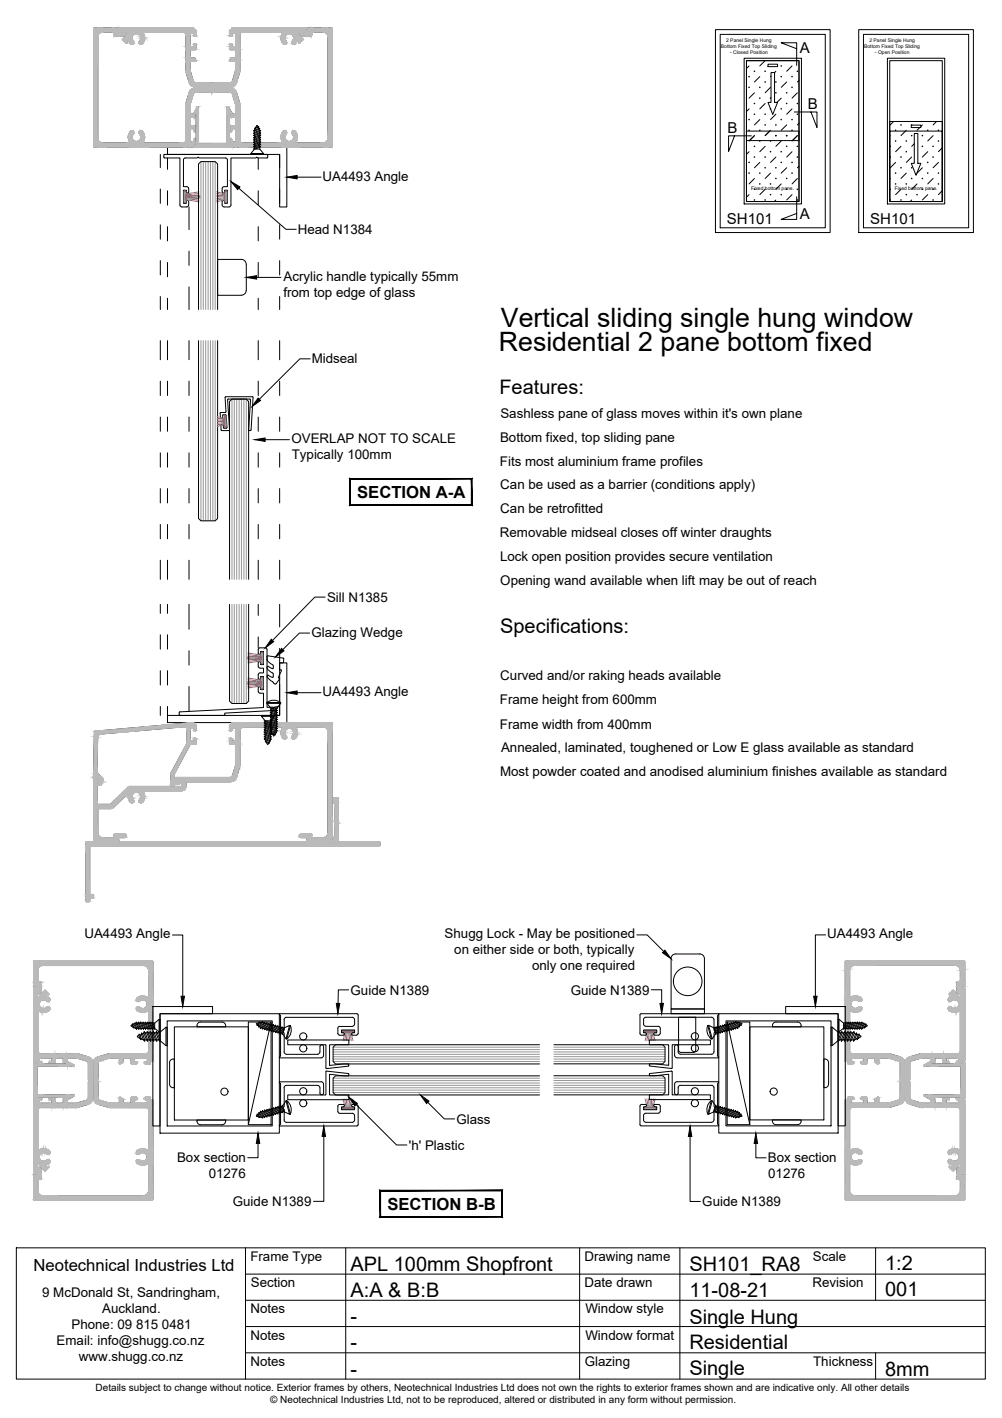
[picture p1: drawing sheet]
<svg xmlns="http://www.w3.org/2000/svg" width="210mm" height="297mm" viewBox="0 0 210 297" stroke-linecap="round" stroke-linejoin="round" font-family="sans-serif">
<defs><g id="words">
<g font-size="5.6">
<text x="104.9" y="68.5">Vertical sliding single hung window</text>
<text x="104.5" y="73.6">Residential 2 pane bottom fixed</text>
</g>
<g font-size="4.2">
<text x="104.6" y="82.5">Features:</text>
<text x="104.8" y="132.6">Specifications:</text>
<text x="73.4" y="266.2">APL 100mm Shopfront</text>
<text x="144.4" y="266.2">SH101_RA8</text>
<text x="185.4" y="265.9">1:2</text>
<text x="73.4" y="271.7">A:A &amp; B:B</text>
<text x="144.4" y="271.6">11-08-21</text>
<text x="185.4" y="271.6">001</text>
<text x="73.4" y="277.2">-</text>
<text x="144.4" y="277.2">Single Hung</text>
<text x="73.4" y="282.7">-</text>
<text x="144.4" y="282.6">Residential</text>
<text x="73.4" y="288.2">-</text>
<text x="144.4" y="288.1">Single</text>
<text x="185.4" y="288.2">8mm</text>
</g>
<g font-size="3.5">
<text x="74.8" y="104.3">SECTION A-A</text>
<text x="81.1" y="253.4">SECTION B-B</text>
<text x="7" y="266.3">Neotechnical Industries Ltd</text>
</g>
<g font-size="3.1">
<text x="167.5" y="11.2">A</text>
<text x="169.2" y="22.8">B</text>
<text x="152.4" y="27.9">B</text>
<text x="152.3" y="46.9">SH101</text>
<text x="167.5" y="46">A</text>
<text x="182.3" y="46.9">SH101</text>
</g>
<g font-size="2.8">
<text x="67.6" y="37.8">UA4493 Angle</text>
<text x="62.4" y="49">Head N1384</text>
<text x="59.4" y="58.8">Acrylic handle typically 55mm</text>
<text x="59.4" y="62.2">from top edge of glass</text>
<text x="65.3" y="76.1">Midseal</text>
<text x="104.8" y="87.5">Sashless pane of glass moves within it's own plane</text>
<text x="61.1" y="92.8">OVERLAP NOT TO SCALE</text>
<text x="104.7" y="92.5">Bottom fixed, top sliding pane</text>
<text x="61.1" y="96.2">Typically 100mm</text>
<text x="104.7" y="97.5">Fits most aluminium frame profiles</text>
<text x="104.8" y="102.5">Can be used as a barrier (conditions apply)</text>
<text x="104.8" y="107.5">Can be retrofitted</text>
<text x="104.7" y="112.5">Removable midseal closes off winter draughts</text>
<text x="104.7" y="117.5">Lock open position provides secure ventilation</text>
<text x="104.8" y="122.5">Opening wand available when lift may be out of reach</text>
<text x="68.5" y="126.1">Sill N1385</text>
<text x="65.3" y="133.4">Glazing Wedge</text>
<text x="104.8" y="142.5">Curved and/or raking heads available</text>
<text x="67.6" y="145.8">UA4493 Angle</text>
<text x="104.7" y="147.5">Frame height from 600mm</text>
<text x="104.7" y="152.6">Frame width from 400mm</text>
<text x="105" y="157.5">Annealed, laminated, toughened or Low E glass available as standard</text>
<text x="104.7" y="162.5">Most powder coated and anodised aluminium finishes available as standard</text>
<text x="17.7" y="196.6">UA4493 Angle</text>
<text x="93.1" y="196.6">Shugg Lock - May be positioned</text>
<text x="173.3" y="196.6">UA4493 Angle</text>
<text x="95.2" y="199.9">on either side or both, typically</text>
<text x="111.5" y="203.2">only one required</text>
<text x="73.4" y="208.4">Guide N1389</text>
<text x="119.6" y="208.4">Guide N1389</text>
<text x="95.6" y="235.4">Glass</text>
<text x="37.1" y="243.5">Box section</text>
<text x="85.7" y="240.8">'h' Plastic</text>
<text x="160.8" y="243.5">Box section</text>
<text x="43.7" y="246.8">01276</text>
<text x="160.9" y="246.9">01276</text>
<text x="48.8" y="252.7">Guide N1389</text>
<text x="147.1" y="252.7">Guide N1389</text>
<text x="52.4" y="264.1">Frame Type</text>
<text x="52.5" y="269.7">Section</text>
<text x="122.4" y="264.1">Drawing name</text>
<text x="122.4" y="269.6">Date drawn</text>
<text x="170.2" y="269.6">Revision</text>
<text x="170.3" y="264.2">Scale</text>
<text x="8.8" y="271.8">9 McDonald St, Sandringham,</text>
<text x="21.4" y="275.1">Auckland.</text>
<text x="52.5" y="275.1">Notes</text>
<text x="122.6" y="275.1">Window style</text>
<text x="11.9" y="281.8">Email: info@shugg.co.nz</text>
<text x="15" y="278.5">Phone: 09 815 0481</text>
<text x="52.5" y="280.6">Notes</text>
<text x="122.6" y="280.7">Window format</text>
<text x="16.5" y="285.2">www.shugg.co.nz</text>
<text x="52.5" y="286.1">Notes</text>
<text x="122.5" y="286.2">Glazing</text>
<text x="170.3" y="286.1">Thickness</text>
</g>
<g font-size="2.1">
<text x="20" y="291.4">Details subject to change without notice. Exterior frames by others, Neotechnical Industries Ltd does not own the rights to exterior frames shown and are indicative only. All other details</text>
<text x="56.6" y="293.9">© Neotechnical Industries Ltd, not to be reproduced, altered or distributed in any form without permission.</text>
</g>
<g font-size="1">
<text x="151" y="10.1">Bottom Fixed Top Sliding</text>
<text x="152.1" y="8.8">2 Panel Single Hung</text>
<text x="152.9" y="11.3">- Closed Position</text>
<text x="181" y="10">Bottom Fixed Top Sliding</text>
<text x="182.1" y="8.7">2 Panel Single Hung</text>
<text x="183.3" y="11.2">- Open Position</text>
<text x="157.4" y="39.7">Fixed bottom pane.</text>
<text x="187.4" y="39.7">Fixed bottom pane.</text>
</g>
</g></defs>
<!-- layer: APL Notes -->
<g fill="#000" stroke="#000" stroke-width=".21">
<path d="M98.7 100.4v5.3l.2 .2zM98.7 100.4l.2-.2v5.7zM73.4 100.4h25.3l.2-.2zM73.2 100.2h25.7l-25.5 .2zM73.2 100.2l.2 5.5v-5.3zM73.2 100.2l.2 5.5-.2 .2zM73.4 105.7l-.2 .2 25.5-.2zM73.2 105.9l25.5-.2 .2 .2z"/>
<path d="M105.1 249.5v5.3l.1 .2zM105.1 249.5l.1-.2v5.7zM79.7 249.5h25.4l.1-.2zM79.6 249.3h25.6l-25.5 .2zM79.6 249.3l.1 5.5v-5.3zM79.6 249.3l.1 5.5-.1 .2zM79.6 255l25.5-.2h-25.4zM79.6 255l25.5-.2 .1 .2z"/>
</g>
<!-- layer: Components -->
<g fill="none" stroke="#000" stroke-width=".21">
<path d="M52.5 32.2v.1h2.7v-.1M53.3 27.2l-.2 .2h.2M53.3 27.7l-.2 .2h.2M53.3 28.9v.3l-.2 .1h.2M53.3 29.6l-.2 .2h.2M53.3 30.1l-.2 .2h.2M53.3 30.6l-.2 .2h.2v.2M53.3 28.7l-.2 .2h.2M53.3 27.4v.3M53.3 27.9v.3M53.3 29.3v.3M53.3 29.8v.3"/>
<path d="M53.3 30.3v.3M53.3 31l-.2 .2h1.3M53.3 31.2l-.8 1h2.7M53.5 26.9l-.2 .3M53.6 26.7l.3-.4 .3 .3h-.1l.2 .3-1 .3M53.6 26.7l-.3 .2h.2M54.1 26.5l-.5 .2M54.1 26.6l-.6 .3M54.3 26.9l.1 .1-.1 .1M54.3 27.1l-1 .3M54.3 27.1l.1 .2M54.4 27.8l-1.1 .4-.2 .2h.2v.3"/>
<path d="M54.4 27.3l.2 .1-.2 .1M54.4 27.8h.2l-.2 .2M54.4 28.7l.2 .1-.2 .2M54.4 29.2l.2 .1-.2 .1M54.4 29.7h.2l-.2 .2M54.4 30.6l.2 .1-.2 .1M54.4 30.2h.2l-.2 .2v.2M54.4 28.5l-1.1 .4M54.4 28l-1.1 .4M54.4 28.3l-1.1 .4M54.4 27.5l-1.1 .4M54.4 27.3l-1.1 .4"/>
<path d="M54.4 28.3h.2l-.2 .2M54.4 27.5v.3M54.4 28v.3M54.4 28.5v.2M54.4 29v.2M54.4 29.4v.3M54.4 29.9v.3M54.4 30.8v.4M54.4 29.4l-1.1 .4M54.4 29.2l-1.1 .4M54.4 29l-1.1 .3M54.4 28.7l-1.1 .5"/>
<path d="M54.4 29.9l-1.1 .4M54.4 29.7l-1.1 .4M54.4 30.2l-1.1 .4M54.4 30.4l-1.1 .4M54.4 30.6l-1.1 .4M54.4 30.8l-1 .4M54.4 31.2l.8 1M46.3 87.7h.2M46.6 88.9l.2 .7M46.8 89.6l.6 .1M47.2 86.4l.1-.1-.1-3.2h5.7l.1 .1-.5 6.9h-.4l.4-6.4-.1-.1h-4.7l.3 6.5h-1.6l-.1-1.1 .3-.1M47.2 86.4h-1.1l.2 1.2"/>
<path d="M47.4 87l-.7-.1v.6l-.2 .1M47.4 87l.1 2.6-.1 .1M55.9 137.5l.1 .7M55.9 137.5l.2-.1 3.2 .5M55.9 138.2l.5 .6 .7 .4M56 139.6h.2l.9 .5M56 139.6v.1a1.63 1.63 0 0 0 1.2 1.3l-.1 .9-.9-.5-.2 .1a1.54 1.54 0 0 0 1.1 1.3M57.1 139.2l.1 .3v.5l-.1 .1M59.3 137.9l.2 .1-.1 .9h-.8v1.4h.3v.2M54.8 150.1v-.2h2.6v.2M55.6 154.9l.9 .4-.1 .3-.2 .3h-.2l-.2-.4M55.6 153.5v.3h-.3l.3 .2 1 .4"/>
<path d="M55.6 154.8h-.3l.3 .1M55.6 154.3h-.3l.3 .2M55.6 152.9h-.3l.3 .2v.2M55.6 152.4h-.3l.3 .2M55.6 151.9h-.3l.3 .2M55.6 151.2v.2h-.3l.3 .2M55.6 153.3l1 .4M55.6 153.3h-.3l.3 .2M55.6 154.8l1 .3M55.6 153.8l1 .4M55.6 153.5l1 .5M55.6 154.3l1 .4"/>
<path d="M55.6 154.5l1 .4M55.6 151.6v.3M55.6 152.1v.3M55.6 152.6v.3M55.6 154v.3M55.6 154.5v.3M55.6 154.9l.1 .4M55.6 152.4l1 .4M55.6 152.6l1 .4M55.6 152.9l1 .4M55.6 153.1l1 .4M55.6 151.9l1 .4"/>
<path d="M55.6 152.1l1 .4M55.6 151.6l1 .4M55.6 151.4l1 .4M55.6 151.2l1 .4M55.6 151l1 .3M55.7 155.3h-.1l.2 .2M55.7 155.3l.7 .3M55.8 155.5l.5 .2M55.9 147.2a2.34 2.34 0 0 1 2.9 0M55.9 147.3h2.9l-.8 1h-1.3zM56.6 155.1l.1 .1-.2 .1M56.6 151.6l.2 .2"/>
<path d="M56.6 154.7l.3 .1-.3 .1M56.6 154.2l.3 .2h-.3M56.6 153.3l.3 .1-.3 .1M56.6 152.8l.3 .2h-.3M56.6 152.3l.3 .2h-.3M56.6 151.3l.3 .2-.3 .1M56.6 151.6v.2l.3 .2h-.3M56.6 153.7l.3 .2-.3 .1M56.6 151v.3M56.6 152v.3M56.6 152.5v.3M56.6 153v.3"/>
<path d="M56.6 153.5v.2M56.6 154v.2M56.6 154.4v.3M56.6 154.9v.2M56.6 151h-1.3l.3 .2M56.7 148.3l.1 .2M56.8 153.2l.9 .4-.1 .2M56.8 151.8v.3h-.2l.2 .2 1.1 .4M56.8 153h-.2l.2 .2M56.8 152.5h-.2l.2 .2M56.8 153l1.1 .5-.2 .1M56.8 150.7h-.2l.2 .1"/>
<path d="M56.8 150.2h-.2l.2 .2v.3M56.8 149.7h-.2l.2 .2M56.8 149.2h-.2l.2 .2M56.8 148.5v.2h-.2l.2 .2M56.8 151.1v-.3l1.1 .4M56.8 151.6l1.1 .4M56.8 151.3l1.1 .4M56.8 152.1l1.1 .3M56.8 151.8l1.1 .4M56.8 152.5l1.1 .4M56.8 152.7l1.1 .4M56.8 148.9v.3"/>
<path d="M56.8 149.4v.3M56.8 149.9v.3M56.8 152.3v.2M56.8 152.7v.3M56.8 153.2l.2 .4M56.8 149.7l1.1 .4M56.8 149.9l1.1 .4M56.8 150.2l1.1 .3M56.8 150.4l1.1 .4M56.8 149.2l1.1 .4M56.8 149.4l1.1 .4M56.8 148.9l1.1 .5"/>
<path d="M56.8 148.7l1.1 .4M56.8 148.5l1.1 .4M56.8 150.7l1.1 .3M56.9 148.3l1 .4M57.1 153.8l.2 .4 .4-.3-.9-.3 .7 .4M57.4 150.1h-2.6l.8 .9M57.4 150.1l-.8 .9M57.6 148.3l.3 .1M57.9 151.5l.2 .2h-.2v.3M57.9 152.9l.2 .2h-.2M57.9 152.4l.2 .2-.2 .1M57.9 151.5l-1.3-.4 .2 .2v.3h-.2"/>
<path d="M57.9 150.5l.2 .2-.2 .1M57.9 150.1l.2 .1-.2 .1M57.9 149.6l.2 .2h-.2M57.9 148.7l.2 .1-.2 .1M57.9 148.9v.2l.2 .2-.2 .1M57.9 151l.2 .2h-.2v.3M57.9 152l.2 .2h-.2M57.9 148.4v.3M57.9 149.4v.2M57.9 149.8v.3M57.9 150.3v.2M57.9 150.8v.2"/>
<path d="M57.9 152.2v.2M57.9 152.7v.2M57.9 153.1l-.1 .3M58 148.3l.1 .1h-.2M58.5 142l.1 .2M58.6 142.2l-.8 1h-.3l-.4-.4M58.8 147.2h-2.9v.1M58.8 147.2v.1M59 140.5l-.7 1.3v.2h.2M27.7 214.7l.2 .5M27.8 214.6l.3 .7M27.9 215.2l-.4-.4 .2-.3 .1 .1 .3-.1 .3 .9"/>
<path d="M27.9 215.2l.2 .2v-.1M28.1 215.3l.3 .1M28.3 214.4l-.2-.1v.2M28.3 214.4l.3 1M28.4 215.4l.2 .2v-.2M28.5 214.3v-.2l.2 .2M28.5 214.3l.4 1.1M28.5 214.3l-.2 .1M28.6 215.4h.3M28.7 214.3l.4 1.1M28.7 214.3h.3M28.9 215.4l.2 .2v-.2"/>
<path d="M29 214.3l.6 1.3v-.2h.3M29 214.3v-.2l.2 .2M29.1 216.9l-.3 .1v.2l.5 .3M29.1 216.9v-.3l.3 .3 .2-.3 .4 1.2M29.1 216.9l.2 .6M29.1 215.4h.3M29.2 214.3l.4 1.1M29.2 214.3h.2M29.3 217.5l.3 .3v-.3M29.4 216.9l.2 .6M29.4 214.3l.5 1.1M29.4 214.3l.1-.2 .2 .2"/>
<path d="M29.6 217.5l.4 .3M29.6 216.6l.1-.2 .2 .2M29.7 214.3l.3 1.1M29.7 214.3h.2M29.9 215.4l.1 .2v-.2M29.9 216.6l.4 1.2M29.9 214.3l.1-.2 .1 .2M29.9 214.3l.4 1.1M30 217.8l.3 .3v-.3M30 215.4h.3l.2 .2v-.2M30.1 216.4l.1-.3 .2 .3M30.1 216.4l.6 1.4"/>
<path d="M30.1 216.4l-.2 .2M30.1 214.3h.3M30.1 214.3l.4 1.1M30.3 217.8h.4M30.4 214.3v-.2l.2 .2M30.4 214.3l.4 1.1M30.4 216.4h.4M30.4 216.4l.5 1.4M30.5 215.4h.3M30.6 214.3h.3M30.6 214.3l.4 1.1M30.7 217.8l.2 .3v-.3"/>
<path d="M30.8 216.4v-.3l.3 .3M30.8 216.4l.5 1.4M30.8 215.4l.2 .2v-.2M30.9 214.3v-.2l.2 .2M30.9 214.3l.4 1.1M30.9 217.8h.4M31 215.4h.3M31.1 216.4h.3M31.1 216.4l.5 1.4M31.1 214.3h.2M31.1 214.3l.4 1.1M31.3 215.4l.2 .2v-.2"/>
<path d="M31.3 217.8l.3 .3v-.3h.4M31.3 214.3l.1-.2 .2 .2h.2M31.3 214.3l.4 1.1M31.4 216.4l.6 1.4M31.4 216.4l.1-.3 .2 .3M31.5 215.4h.2M31.6 214.3l.3 1.1M31.7 216.4h.3l.1-.3 .2 .3M31.7 216.4l.5 1.4M31.7 215.4l.2 .2v-.2h.3M31.8 214.3v-.2l.2 .2M31.8 214.3l.4 1.1"/>
<path d="M32 217.8l.2 .3v-.3M32 216.4l.6 1.4h-.4M32 214.3h.4M32 214.3l.4 1M32.3 216.4h.4M32.3 216.4l.5 1.4M32.4 214.3v1.3l-.2-.2M32.7 216.4l.5 1.4h-.4v.3l-.2-.3M32.7 216.4v-.3l.3 .3M33 216.4h.3M33 216.4l.5 1.4M33.2 217.8l.3 .3v-.3"/>
<path d="M33.3 216.4l.2 .6M33.3 213.5h.2v4.5l1.3 1h.2v-3.8h-.2l-1.3 1M33.3 213.5v2.7l-.9-.8M33.3 216.2h.2M33.3 213.5l-.9 .8M33.5 217.8h.1M33.5 216.3l-.1-.2-.1 .3M34.8 215.2v3.8M54.1 214.3l-.4 .1 .2 .4 .5-.7-.5 .5M54.3 215.1l.2 .1M54.5 215.2v.3l.3-.2M54.8 214.2l-.6 .7-.2-.1"/>
<path d="M54.8 214.2l.2-.2v.2M54.8 214.2h-.4M54.8 215.3l.2 .1M55 214.2l-.8 1v-.3M55 214.2l.2 .1M55 215.4v.2l.2-.2M55.2 215.4l.3 .1M55.2 214.3l.3-.2-.1 .2M55.2 214.3l-.7 .9M55.4 214.3l-.6 1M55.4 214.3l.3 .1M55.5 215.5l-.1 .2 .3-.2"/>
<path d="M55.7 215.5l.2 .1v.2l.2-.1M55.9 214.4l-.7 1M56.1 215.7h.3v.2l.2-.1M56.1 214.5l-.2-.1v-.2l-.2 .2-.7 1M56.1 214.5l.3-.1-.1 .2 .3 .1 .2-.2-.7 1.2M56.1 214.5l-.6 1M56.3 214.6l-.6 .9M56.6 215.8h.2M56.6 214.7l-.7 .9M56.8 214.7l.3 .1-.7 .9M56.8 215.8v.3l.3-.2M57.1 214.8l.2-.2-.1 .2"/>
<path d="M57.1 215.9l.2 .1M57.2 214.8l.3 .1 .3-.2-.1 .3M57.2 214.8l-.6 1M57.3 216v.2l.2-.2M57.5 216l.3 .1M57.5 214.9l-.7 .9M57.7 215h.3M57.7 215l-.6 .9M57.8 216.1l-.1 .2 .3-.2M58 215l.2-.2v.3M58 216.1l.2 .1M58 215l-.7 1"/>
<path d="M58.2 215.1h.2M58.2 215.1l-.7 .9M58.2 216.2v.2l.2-.1h.3M58.4 215.1l.3-.1-.1 .2M58.4 215.1l-.6 1M58.6 215.2l.3 .1M58.6 215.2l-.6 .9M58.7 216.3v.3l.2-.2M58.9 216.4l.2 .1M58.9 215.3l.2-.2v.2l.2 .1M58.9 215.3l-.7 .9M59.1 215.3l-.7 1"/>
<path d="M59.1 216.5v.2l.1-.1M59.2 216.6l.4-1.3 1.1-.5-.8 2.8M59.2 216.6l.7 1M59.3 216.2l-.2 .3M59.3 215.4l-.6 .9M59.5 215.5l-.6 .9M59.6 215.3l-.3 .1M59.9 217.6h.2M60.7 214.8h.1l-.7 2.8M60.8 214.9a2.34 2.34 0 0 1-.7 2.7M148.3 214.8a2.34 2.34 0 0 0 .7 2.8M148.3 214.8l.7 2.8h.2"/>
<path d="M148.4 214.8h-.1M149.5 215.3l.2 .1M149.6 215.5l.6 .9M149.7 215.4l.7 .9M149.8 216.2l.2 .2M149.9 216.6l-.3-1.3-1.2-.5 .8 2.8M149.9 216.6l-.7 1M150 216.4v.3l-.1-.1M150 215.3l.7 1M150.2 215.3l-.2-.2v.2l-.3 .1M150.2 216.4h-.2M150.2 215.3l.7 .9"/>
<path d="M150.4 216.3v.2l-.2-.1M150.5 215.2l-.3 .1M150.5 215.2l.6 .9M150.7 215.1l-.3-.1 .1 .2M150.7 215.1l.7 1M150.9 216.2v.2l-.2-.1h-.3M150.9 215.1h-.2M150.9 215.1l.7 .9M151.1 215l-.2-.2v.3M151.1 216.1l-.2 .1M151.1 215l.7 .9M151.4 216.1v.2l-.3-.2"/>
<path d="M151.4 214.9l-.3 .1M151.4 214.9l.7 1M151.6 216l-.2 .1M151.6 214.9l.7 .9M151.8 215.9v.3l-.2-.2M151.8 214.8l-.2 .1-.3-.2 .1 .2M151.8 214.8l.7 1M152 214.8l-.2-.2v.2M152.1 215.9h-.3M152.3 215.8v.3l-.2-.2M152.3 214.7l-.3 .1 .7 .9M152.5 214.6l.7 1"/>
<path d="M152.5 215.8h-.2M152.8 214.6l.6 .9M153 214.5l.2-.1v-.2l.2 .2 .7 .9M153 214.5l-.3-.1 .1 .2h-.3l-.3-.1 .8 1.2M153 215.7h-.3v.2l-.2-.1M153 214.5l.6 1M153.2 214.4l.7 1M153.4 215.5l-.2 .1v.2l-.2-.1M153.6 215.5v.2l-.2-.2M153.7 214.3l.6 1M153.7 214.3l-.3 .1M153.9 214.3l-.3-.2 .1 .2"/>
<path d="M153.9 214.3l.7 .9M153.9 215.4l-.3 .1M154.1 215.3v.3l-.2-.2M154.1 214.2l.8 .9v-.2M154.1 214.2l-.2 .1M154.3 214.2l.6 .7 .2-.2M154.3 214.2l-.2-.2v.2M154.3 214.2h.4M154.3 215.3h-.2M154.6 215.2v.2l-.3-.1M154.8 215l-.2 .2M155 214.3l.4 .1-.2 .4-.5-.7 .5 .5"/>
<path d="M174.1 215.2h.2l1.3 1v1.8l-1.3 1h-.2zM174.3 215.2v3.8M175.6 217.8h.1M175.6 216.3l.1-.2 .1 .3M175.6 217.8v.3l.3-.3M175.8 213.5v2.7l.9-.8M175.8 213.5h-.2v2.7h.2M175.8 213.5l.9 .8M175.8 216.4h.3M175.8 216.4l-.2 .6M176.1 216.4l.3-.3v.3M176.1 216.4l-.5 1.4"/>
<path d="M176.4 216.4l-.5 1.4h.3v.3l.3-.3M176.4 216.4h.4M176.7 214.3h.4M176.7 214.3v1.3l.2-.2M176.8 216.4l.2-.3 .1 .3h.3M176.8 216.4l-.6 1.4M176.9 217.8v.3l.3-.3M176.9 215.4h.3v.2l.1-.2M177.1 216.4l-.6 1.4h.4M177.1 214.3l.1-.2 .1 .2M177.1 214.3l-.4 1M177.2 217.8h.3v.3l.3-.3"/>
<path d="M177.3 214.3h.2l.2-.2 .1 .2M177.3 214.3l-.4 1.1M177.3 215.4h.3M177.4 216.4l-.5 1.4M177.4 216.4l.2-.3 .1 .3M177.5 214.3l-.3 1.1M177.6 215.4v.2l.2-.2M177.7 216.4h.3M177.7 216.4l-.5 1.4M177.8 217.8h.4M177.8 214.3h.2M177.8 214.3l-.5 1.1"/>
<path d="M177.8 215.4h.3M178 216.4l.3-.3v.3M178 214.3l.2-.2v.2M178 216.4l-.5 1.4M178 214.3l-.4 1.1M178.1 215.4v.2l.2-.2M178.2 217.8v.3l.2-.3M178.2 214.3h.3M178.2 214.3l-.4 1.1M178.3 215.4h.3M178.3 216.4h.4M178.3 216.4l-.5 1.4"/>
<path d="M178.4 217.8h.4M178.5 214.3l.2-.2v.2M178.5 214.3l-.4 1.1M178.6 215.4v.2l.2-.2h.3M178.7 216.4l.2-.3 .1 .3M178.7 216.4l-.5 1.4M178.7 214.3h.3M178.7 214.3l-.4 1.1M178.8 217.8v.3l.2-.3M179 214.3l.1-.2 .1 .2M179 216.4l-.6 1.4M179 216.4l.2 .2"/>
<path d="M179 214.3l-.4 1.1M179.1 215.4v.2l.2-.2M179.2 214.3h.2M179.2 214.3l-.4 1.1M179.2 216.6l.2-.2 .1 .2M179.2 216.6l-.4 1.2M179.4 214.3l-.3 1.1M179.4 214.3l.2-.2 .1 .2M179.5 217.5v.3l.3-.3M179.5 217.5l-.5 .3M179.7 214.3h.2M179.7 214.3l-.4 1.1"/>
<path d="M179.7 215.4h.3M179.8 216.9l-.3 .6M179.9 214.3l.2-.2v.2M179.9 214.3l-.4 1.1M180 215.4v.2l.2-.2M180 216.9l.3 .1v.2l-.5 .3M180 216.9v-.3l-.2 .3-.3-.3-.5 1.2M180 216.9l-.2 .6M180.1 214.3l-.4 1.1-.2 .2v-.2h-.2M180.1 214.3h.3M180.2 215.4h.3M180.4 214.3l.2-.2v.2"/>
<path d="M180.4 214.3l-.4 1.1M180.5 215.4v.2l.2-.2M180.6 214.3l-.4 1.1M180.6 214.3l.2 .1M180.8 214.4l.2-.1v.2M180.8 214.4l-.3 1M181 215.2l-.3 .2M181.2 215.1l.4-.3-.2-.3-.1 .1-.3-.1-.3 .9M181.2 215.1l-.2 .3v-.2M181.3 214.6l-.3 .6M181.4 214.7l-.2 .4M53.9 233.6l.5 .5-.5-.7-.2 .4 .4 .1"/>
<path d="M54 233.5l.2-.2 .6 .8M54.2 233.3v-.2l.8 .9M54.4 234l.4 .1M54.5 233l.7 .9M54.5 233l-.2 .2M54.8 232.9l-.3-.1v.2M54.8 232.9l.6 1M55 234v.2l-.2-.1M55 232.9l.7 .9 .2 .2v-.2l.2-.1M55 232.9h-.2M55.2 232.8l-.2-.2v.3M55.2 232.8l.7 1"/>
<path d="M55.2 233.9l-.2 .1M55.4 233.9l.1 .2-.3-.2M55.5 232.8l.6 .9M55.5 232.8h-.3M55.7 232.7l.6 .9M55.7 233.8l-.3 .1M55.7 232.7l-.3-.2 .1 .3M55.9 232.6l.7 1M56.1 232.6l-.2-.2v.2l-.2 .1M56.1 232.6l.7 1.1-.2-.1h-.3l.1 .3-.3-.2M56.4 232.5l.7 1h-.3M56.6 232.4l-.2-.1v.2l-.3 .1"/>
<path d="M56.6 232.4l.6 1M56.8 232.4h-.2M56.8 232.4l.7 .9M57.1 232.3l-.3-.2v.3M57.1 232.3l.6 1M57.2 233.4l.1 .2-.2-.1M57.3 232.2l-.2 .1M57.3 232.2l.7 1M57.5 232.2l-.2-.2v.2M57.5 232.2l.7 1M57.7 233.3l.1 .2-.3-.2-.3 .1M57.8 232.1l-.3 .1"/>
<path d="M57.8 232.1l.6 1M58 232.1l-.3-.2 .1 .2M58 233.2l-.3 .1M58 232.1l.6 .9M58.2 233.2v.2l-.2-.2M58.2 232l-.2 .1M58.2 232l.7 1M58.4 233.1l-.2 .1M58.4 232l.7 .9M58.6 233l.1 .2-.3-.1M58.7 231.9l-.3 .1-.2-.2v.2M58.7 231.9l.6 .9"/>
<path d="M58.9 231.8l-.2-.1v.2M58.9 231.8l.6 .9M58.9 233h-.3M59.1 231.8h-.2M59.1 231.8l.2 .2M59.2 231.6l-.1-.1v.3M59.3 232.8l-.2 .1v.2l-.2-.1M59.3 232.8l.3 .2v-.1M59.9 230.6l.8 2.8-1.1-.5-.4-1.3M59.9 230.6l-.7 1M60.1 230.6a2.34 2.34 0 0 1 .7 2.8M60.1 230.6l.7 2.8"/>
<path d="M60.1 230.6h-.2M60.8 233.4h-.1M148.3 233.3l.1 .1M149 230.6l-.7 2.7M149 230.6h.2M149 230.6a2.34 2.34 0 0 0-.7 2.7M149.2 230.6l.7 1-.3 1.3-1.2 .5zM149.7 232.8l.3 .1v.2l.2-.2M149.7 232.8l-.2 .1M149.9 231.6l.1-.1v.3M150 231.8h.2M150 231.8l-.2 .2"/>
<path d="M150.2 231.8l.2-.1v.2M150.2 232.9l.3 .1M150.2 231.8l-.6 .9M150.4 231.9l.3 .1 .2-.2v.2M150.4 231.9l-.7 .9M150.5 233l-.1 .2 .3-.1M150.7 233.1h.2M150.7 232l-.7 .9M150.9 232l.2 .1M150.9 232l-.7 .9M150.9 233.1v.2l.2-.1M151.1 232.1l.3-.2v.2"/>
<path d="M151.1 233.2l.3 .1M151.1 232.1l-.6 .9M151.4 232.1l.2 .1M151.4 232.1l-.7 1M151.4 233.3l-.1 .2 .3-.2 .2 .1M151.6 232.2l.2-.2v.2M151.6 232.2l-.7 .9M151.8 232.2l.3 .1M151.8 232.2l-.7 1M151.8 233.4v.2l.2-.2M152.1 232.3l.2-.2v.3M152.1 232.3l-.7 1"/>
<path d="M152.3 232.4h.2M152.3 232.4l-.7 .9M152.5 232.4l.2-.1v.2l.3 .1M152.5 232.4l-.7 1M152.7 232.5l-.7 .9 .3 .1M153 232.6l.2-.2v.2l.2 .1M153 232.6l-.8 1.1 .3-.1h.3l-.1 .3 .3-.2M153.2 232.6l-.7 1M153.4 233.8l.3 .1M153.4 232.7l-.6 .9M153.4 232.7l.2-.2v.2M153.6 232.7l-.6 1"/>
<path d="M153.6 232.7l.3 .1M153.7 233.9l-.1 .2 .3-.2M153.9 232.8l.2-.2v.3M153.9 232.8l-.7 1M153.9 233.9l.2 .1M154.1 232.9l-.7 .9-.2 .2v-.2l-.2-.1M154.1 232.9h.2M154.1 234v.2l.2-.2M154.3 232.9l.3-.1v.2M154.3 232.9l-.6 1M154.6 233l-.7 .9M154.6 233l.2 .2"/>
<path d="M154.7 233.9l.5-.6 .2 .5-.4 .1M154.7 234h-.4M154.9 233.3v-.2l-.8 .9M155.1 233.5l-.2-.2-.6 .7M155.2 233.6l-.5 .5v-.2"/>
</g>
<!-- layer: AlumOutline -->
<g fill="none" stroke="#000" stroke-width=".21">
<path d="M33.6 32.3v2.8M33.6 39.6v3M34.4 33.1l-.1-.6 .2-.2h21.4l.2 .2-.2 .6M34.5 33.1h3.2v9.9l.4 .3M35.1 30.8h25v12.6h-1.5v-11.1h-23.5zM35.1 33.1v2.4M35.1 40v3M38.4 33.5v5.6l.9 .1 .2 .3M38.8 33.1l-.4 .4M38.8 33.1h2.5l.2-.2 .2 .2h5.6l.3 .4M39.5 39.5v.7M47.6 33.5v5.6l-.9 .1-.2 .3v.7l.3 .3 .2-.1v-.6h.6v2.8h-.6v-.4l-.2-.2-.3 .2 .1 .9 .3 .2"/>
<path d="M54.1 33.1v2.4M54.1 40v3M56 33.1h-2l-.2-.2-.2 .2h-5.2v9.8l-.4 .4M58.6 32.3v2.8M58.6 39.6v3M33.6 47.1v3M33.6 54.6v3M35.1 47.5v3M35.1 55v3M38.1 43.4h1M39 42.2l.3-.2 .2 .2M39 40.2l.3 .3 .2-.3"/>
<path d="M39 40.2v-.4h-.6v2.8h.6v-.4M39.5 42.9l-.4 .4M39.5 42.2v.8M39.6 43.4v4.7M39.6 52.6v3M46.9 43.4h1.1M54.1 47.5v3M54.1 55v3M58.6 47.1v3M58.6 54.6v3M33.6 62.1v2.7M33.6 71.4v4"/>
<path d="M33.6 79.8v3.1M35.1 62.5v2.3M35.1 71.4v4M35.1 79.8v3.1M39.6 60.1v4.7M39.6 71.4v4M39.6 79.8v3.1M54.1 62.5v2.3M54.1 71.4v4M54.1 79.8v3.1M58.6 62.1v2.7M58.6 71.4v4"/>
<path d="M58.6 79.8v3.1M33.6 87.4v2.9M33.6 94.9v3M35.1 87.4v2.9M35.1 94.9v3M39.6 87.4v2.9M39.6 94.9v3M54.1 87.4v2.9M54.1 94.9v3M58.6 87.4v2.9M58.6 94.9v3M33.6 102.3v3.1"/>
<path d="M33.6 109.9v3M33.6 117.4v4M35.1 102.3v3.1M35.1 109.9v3M35.1 117.4v4M39.6 102.3v3.1M39.6 109.9v3M39.6 117.4v4M54.1 102.3v3.1M54.1 109.9v3M54.1 117.4v4M58.6 102.3v3.1"/>
<path d="M58.6 109.9v3M58.6 117.4v4M33.6 126.6v1.9M33.6 133v3M35.1 126.6v1.9M35.1 133v3M39.6 126.6v5.2M39.6 136.3v3M54.1 136.8l.2 .3 .3-.3M54.1 126.6v2.3M54.1 133.4v2.3M54.1 136.1v.7"/>
<path d="M54.1 136.1l.4-.4h1.1l.3 .4M54.6 136.8v-.3h.6v2.7h-.6v-.4l-.3-.2-.2 .2v.8l.2 .3 .9 .1v1h-.7l-.4 .1v1l.2 .2 .3-.2v-.4h.6v2.8h-.6l-.1-.6h-.3l-.1 .9 .4 .4M55.9 136.1v12.1l1.2-.1 .3 .2 .1-.2h1l.1 1.6-.1 .1M58.6 126.6v4.7M58.6 135.8v3M33.6 140.5v3M33.6 148v1.9M35.1 149.9h23.5v-11h1.5v12.5h-25zM35.1 140.5v3M35.1 148v1.9M37.7 149.1l-.2 .6 .2 .1M37.7 149.9h9.3"/>
<path d="M39.6 143.8v5.2M47 149.8l.1-.4 10.7-.6 .2 1M54.5 145.2h.7v3l-17.6 .9M58 149.9h.5M58.6 143.3v4.7M32 210.8h12.5v1.6h-11v23.5h-1.5zM33.5 212.4h25v25h-25zM35 213.9h22v22h-22zM59.5 213.6l.3-.4 .2-.1h13.8l.4 .2 .1 .3M59.5 213.6v2.2l-.3 .3 .3 .3v4M70.8 215.4v1.1M70.8 216.5l.3 .3"/>
<path d="M71.1 215l-.3 .4M71.2 215h2.6M71.2 216.9h.7M71.9 216.8l.3-.2-.3-.2h-.4v-.6h2.8v.6h-.4l-.2 .2 .2 .2M73.9 216.9h.7M74.3 213.6l-.1 1.2-.4 .2M75 216.5l-.4 .3M75 212.6l-.2-.2h-16.3l.3 .3v8.5l-.2 .4h8.7l.4-.2 .1-.3v-1.9a.38 .38 0 0 0-.4-.4 .38 .38 0 0 0-.4 .4v1.2M75 212.6v3.9M134.1 212.6v3.9M134.1 216.5l.1 .3h1M134.8 213.6l.1-.3 .4-.2h12.5l1.5 .1 .3 .4"/>
<path d="M134.8 214.5l.2 .4 .3 .1h2.6l.4 .4M134.8 213.6v.9M135.2 216.4l.2 .2-.2 .2M135.2 216.4h-.4v-.6h2.8v.6h-.4M137.2 216.4l-.3 .2 .3 .2M138.3 216.5l-.2 .3h-.9M138.3 215.4v1.1M149.6 213.6v2.2l.3 .3-.3 .3v4M150.5 212.5v-.1h-16.2l-.2 .2M150.6 212.5l-.3 .2v8.5l.3 .2M150.6 212.4h25v24.9h-25zM152.1 213.9h22v21.9h-22z"/>
<path d="M164.6 210.8h12.5v25h-1.5v-23.4h-11zM58.5 235.7l.1 .1M58.6 235.9h16.2M59.5 220.3l.1 .3 .4 .3 6.5-.1h.3l.2-.5M59.5 227.9l.3-.5h.2h6.5h.3l.2 .5M59.5 227.9v3.9l-.3 .3 .3 .3v2.2M67 227.9v1.1a.38 .38 0 0 0 .4 .3 .38 .38 0 0 0 .4-.3v-1.9l-.3-.4-8.9-.1 .2 .4v8.5l-.2 .2M71.1 231.4l-.3 .3v1.1l.3 .4M71.2 233.2h2.6l.2 .1 .3 .4M71.2 231.4h.7l.3 .2-.1 .2-.6 .1v.6h2.8v-.6h-.4l-.2-.3 .2-.2h.9l.2 .3M74.3 233.7l-.1 1.2-.4 .2h-13.8l-.2-.1-.3-.4M75 235.6l-.2 .2"/>
<path d="M75 231.7v3.9M134.1 231.7v3.9M134.1 235.6l.2 .2h16.2v-.1M134.4 231.3l-.3 .4M134.4 231.4h.8M134.8 234.6l.2 .4 .3 .1h12.5h1.3l.4-.3 .1-.2M134.8 233.7v.9M135.2 231.3l.2 .3-.2 .2M135.2 231.8h-.4v.7h2.8v-.7h-.4M137.2 231.3l-.3 .3 .3 .2M137.2 231.4h.7M137.9 231.3l.4 .4"/>
<path d="M137.9 233.2h-2.6l-.4 .2-.1 .3M138.3 232.8l-.4 .4M138.3 231.7v1.1M141.3 221.1l.1 .2 .4 .3h8.7v-.2M142.1 220.3l.2 .5h.3h6.5l.4-.2 .1-.3M142.1 227.8v-.2l.5-.3 6.5 .1h.2l.3 .4M142.1 220.4v-1.2a.37 .37 0 0 0-.4-.4 .37 .37 0 0 0-.4 .4v1.9M149.6 227.8v4l.3 .3-.3 .3v2.2M150.5 226.8v-.2h-8.7l-.2 .1-.3 .4v1.9a.37 .37 0 0 0 .4 .3 .37 .37 0 0 0 .4-.3v-1.2M150.6 226.8l-.3 .2v8.5l.3 .2"/>
</g>
<!-- layer: APL Joinery -->
<g fill="none" stroke="#000" stroke-width=".21">
<path d="M20.5 7.7v21.2M21.5 6.7a1.01 1.01 0 0 0-1 1M21.5 6.7h2.1l.2 .1 .1 .5 .2 .2h2a.37 .37 0 0 0 .4-.4 .37 .37 0 0 0-.4-.4h-1.2M24.8 6.6l.1 .1M24.9 6l-.1-.2h-5.1l-.1 .2v24.7M24.9 6l-.1 .6M25.1 6.5l2 .3v.3h-.5v.2l-.9 1 .7 .7M27 8.6l-.4-.1v.5h-.2M38.9 7.2v-.2l-.5-.3-8.4 .1a2.37 2.37 0 0 1-.2 2.4 .4 .4 0 0 1-.6 0 .4 .4 0 0 1 0-.6 .95 .95 0 0 0-.1-1.4 .95 .95 0 0 0-1.4 .2 .95 .95 0 0 0 .3 1.4 .42 .42 0 0 1-.3 .5 .42 .42 0 0 1-.5-.3l-.2-.4M38.9 7.2v7.8M38.9 15l.7 2.2a1.41 1.41 0 0 0 1.4 1M40.5 5.8l.1 .5 .5 .2"/>
<path d="M40.5 5.8h-15.3l-.1 .7M41 19.3l-.5 .4a6.8 6.8 0 0 0-.7 4l1.2 .2-.2 .6M41 19.4h3.4l.2-.3 .2 .3h3.4M41 10.4h-1.2v1.7h.9l.4 .7h-1.2l-.1 .2a6.7 6.7 0 0 0 .8 4.2l.4 .1h3.4l.2 .3 .2-.3h3.4M41 18.3h7.2M41.1 7.4l-.3 .2-.2-.2v-.4h-.8v2.7h.8v-.3l.2-.3 .3 .3M41.1 10.3l-.1 .1M41.1 6.5v.9M41.1 9.4v.9M48.1 12.7l.1 .1M48.2 19.3l.5 .4M48.2 18.4a1.41 1.41 0 0 1 1.3 1l.7 2.3 .1 8 .4 .2h8.5a2.37 2.37 0 0 1 .2-2.4"/>
<path d="M48.2 6.3l-.1 1.1 .2 .2 .3-.2M48.2 18.4h-7.2a1.39 1.39 0 0 0-1.4 1l-.7 2.3v7.7M48.2 10.4h1.1v1.7h-.9l-.3 .6M48.2 12.8l1.1 .2a7.3 7.3 0 0 1-.6 4M48.6 9.4l-.3-.3-.2 .3 .1 1M48.6 7.4v-.4h.7v2.7h-.7v-.3M48.7 17l-.5 .3M48.7 19.7a7.3 7.3 0 0 1 .6 4l-1.1 .1M50.2 15l-.7 2.2a1.41 1.41 0 0 1-1.3 1M59.4 9.2a2.37 2.37 0 0 1-.2-2.4h-8.7l-.3 .4v7.8M61.2 8.6a.95 .95 0 0 0-.1-1.4 .95 .95 0 0 0-1.4 .2 .95 .95 0 0 0 .3 1.4 .39 .39 0 0 1-.2 .4 .39 .39 0 0 1-.4 0M62.1 7.1h.5v.2l.9 1-.8 .7-.2-.5-.3 .1"/>
<path d="M62.2 8.6l-.2 .4a.41 .41 0 0 1-.6 .2 .41 .41 0 0 1-.1-.6M62.2 6.6l-.2 .2 .1 .3M62.2 6.7h1.8M63.1 6.7a.37 .37 0 0 0-.4 .4 .37 .37 0 0 0 .4 .4M63.1 6.7h1.2M63.1 7.5h2M64 5.8l.1 .7M64 5.8h-15.3l-.1 .5h-.4M64.1 6.5l-.1 .1M64.2 6l.2 .6M64.3 5.8l-.1 .2M64.3 5.8h5.2l.1 .2v24.7"/>
<path d="M64.4 6.6l-.2 .1M65.3 7.1v.3l-.2 .1M67.7 6.7a1.01 1.01 0 0 1 1 1M67.7 6.7h-2.2l-.2 .3M68.7 7.7v21.2M19.6 30.7l.1 .1h20.8M20.5 28.9a1.01 1.01 0 0 0 1 1h5.6M27.9 28a.38 .38 0 0 0 0-.5 .38 .38 0 0 0-.5 0 2.37 2.37 0 0 0-.2 2.4h-.1M27.9 28.1a.92 .92 0 0 0 0 1.3 .92 .92 0 0 0 1.3 0 .92 .92 0 0 0 0-1.3M29.2 28a.39 .39 0 0 1 0-.5 .39 .39 0 0 1 .6 0 2.36 2.36 0 0 1 .2 2.4h8.4l.5-.2v-.3M40.6 30.7l-.1 .1M40.6 27.3l.2 .2 .3-.2"/>
<path d="M40.6 27.3v-.3h-.8v2.7h.8v-.4l.2-.2 .3 .2M40.7 24.6h-.9v1.7h1.2l.1 .1M40.7 30.7l.1 .1h7.5l.1-.1M40.7 23.8h.4v6.7h-.3l-.1 .2M40.8 24.5l-.1 .1M41.1 30.2l-.5 .1v.4M41.1 26.4v.9M41.1 29.3v.9M41.6 22.4h-.3l-.6 1.2v.1M41.6 22.4v7.6h6v-7.6M47.6 22.4h.2l.7 1.2-.1 .1M48.1 26.4v.9"/>
<path d="M48.1 27.3l.2 .2 .3-.2M48.1 24l.3 .5M48.2 26.3l-.1 .1M48.2 23.8l-.1 .2M48.2 30.3h.4v.4M48.4 24.5l.1 .1M48.4 23.8h-.3v6.7h.3l.1 .2M48.5 24.6h.8v1.7h-1.1M48.6 29.3l-.3-.2-.2 .2 .1 1M48.6 30.7l.1 .1h20.8l.1-.1M48.6 27.3v-.3h.7v2.7h-.7v-.4M59.4 27.5a.39 .39 0 0 1 .5 0 .39 .39 0 0 1 0 .5"/>
<path d="M59.9 28.1a.92 .92 0 0 0 0 1.3 .92 .92 0 0 0 1.3 0 .92 .92 0 0 0 0-1.3M61.3 28a.39 .39 0 0 1 0-.5 .39 .39 0 0 1 .5 0 2.41 2.41 0 0 1 .2 2.4h5.7a1.01 1.01 0 0 0 1-1M20.5 154.5l-.2 7M21.1 153.8a.75 .75 0 0 0-.7 .7M39.1 152.7a.5 .5 0 0 0-.5-.5l-17.5 1.6M39.1 155.6l-3.2 6.2M39.1 152.7v2.9M48.2 151.9l-.1 1 .2 .2 .3-.2M48.2 151.9h.4l.1-.5h20.9v24.8l-.1 .1M48.2 155.9h1.1v4.5l-.6 2.1M48.6 154.9l-.3-.3-.2 .3 .1 1M48.6 152.9v-.4h.7v2.8h-.7v-.4"/>
<path d="M59.4 154.7a2.37 2.37 0 0 1-.2-2.4l-8-.1a.97 .97 0 0 0-1 1.1v7.3M61.2 154.1a.95 .95 0 0 0-.1-1.3 .95 .95 0 0 0-1.4 .2 .95 .95 0 0 0 .3 1.3 .39 .39 0 0 1-.2 .4 .39 .39 0 0 1-.4 0M61.3 154.1a.39 .39 0 0 0 0 .6 .39 .39 0 0 0 .5 0 2.37 2.37 0 0 0 .2-2.4h5.7a.97 .97 0 0 1 1 .9v21.3a1.01 1.01 0 0 1-1 1h-2.5l.1-.6-.2-.2M19.7 176.4h5.1M19.7 162.8l-.1-.1 .2-9.5 20.7-1.8 .1 .5h.4l.1 1-.3 .2-.2-.2v-.4h-.8v2.8h.8l.1-.6h.3l.1 1.1-1.3 .1-3.3 6.2v1.4h1.1M19.7 162.9l.6-.2 .6 .7-.2 .6M20.3 161.5l.2 .5 .9 .9M20.4 162.9l-.8 .1 .1 13.3M20.4 162.9l.4 .4M20.7 164l.1 .5 .4-.2M20.8 163.3v.3M20.8 163.6l-.4 .8v4.1h2.7l3.6-3.5"/>
<path d="M21.4 162.9l.1 .2a1.15 1.15 0 0 1-.3 1.2M26.9 166.7l-.2-.2h-.2l-2.9 2.8-3.1 .1v5.1a1.01 1.01 0 0 0 1 1h2.5l-.1-.6 .1-.2h2.1a.37 .37 0 0 1 .4 .4 .37 .37 0 0 1-.4 .4h-1.3l.1 .7-.1 .1M27.4 164.7l-.7 .3M35.8 162.1v2.2M35.9 161.8l-.1 .3M36.8 162.9l-.3 .3 .3 .3M36.8 163.5h1.2v1.2h-10.6M36.8 162.9h11.4M37.6 163.5a.33 .33 0 0 1 .3 .3 .33 .33 0 0 1-.3 .4M37.6 164.2h-1a.37 .37 0 0 1-.4 .4 .37 .37 0 0 1-.4-.3M38.9 164.7a.9 .9 0 0 1-.9 .9l-8 .1a2.33 2.33 0 0 1-.2 2.4 .39 .39 0 0 1-.6 0 .39 .39 0 0 1 0-.6 .95 .95 0 0 0-.1-1.4 .95 .95 0 0 0-1.4 .2 .95 .95 0 0 0 .3 1.4 .39 .39 0 0 1-.2 .4 .39 .39 0 0 1-.4 0l-.4-.6-.1-.8M48.2 163.8h-9.3v.9"/>
<path d="M48.7 162.5l-.5 .3M50.2 160.6l-.7 2.1a1.41 1.41 0 0 1-1.3 1.1M63.1 174.7a.37 .37 0 0 0-.4 .4 .37 .37 0 0 0 .4 .4M63.1 175.5h1.3l-.2 .7M63.1 174.7h2M64.2 176.2l.1 .1M64.3 176.4h5.2M69.6 167.3l.1-.1 1.2 .1M69.6 168l.5 .2v7.2h-.5v1h-51.6v12.4l.1 .1M70.9 167.3v4.7l-.2 .2 .2 .2v4h3.5l.2 .2 .2-.2h4.7M79.5 176.4l.1 .6M79.5 177.2h-60.7v10.2h.7"/>
<path d="M79.6 177l-.1 .2M18.1 188.9h.6M18.8 188.7l-.1 .2M19.5 187.4l.1 .1-.1 .7M19.5 188.2h-.7v.6M7.9 205.4l.1 .2h.4M7.9 205.4v-2.2a.97 .97 0 0 1 1-.9l21.2-.1a1.04 1.04 0 0 1 1 1l-.1 5.8a1.84 1.84 0 0 0-2.4 .3 .39 .39 0 0 0 .2 .4 .39 .39 0 0 0 .4 0 .95 .95 0 0 1 1.4 .1 .95 .95 0 0 1-.2 1.4 .95 .95 0 0 1-1.3-.3 .39 .39 0 0 0-.5 .2 .39 .39 0 0 0 .1 .5 2.33 2.33 0 0 0 2.4 .2v8.4M8.3 205.6l.4 .3M8.7 207.9a.37 .37 0 0 1-.4 .3 .37 .37 0 0 1-.4-.3v-1.3l-.7 .1-.2-.1v-5.1l.1-.2 24.9 .1v20.8l-.5 .2-.1 .4M8.7 205.9v2M9.3 207.5h.2M9.3 207.5l-.8 .9h-.2v.5h-.4l-.1-.2v-1.8l-.8 .1v15.2l.5 .2 .1 .4h.9l.3-.2-.3-.2h-.3v-.8h2.7v.8h-.5v.4h1"/>
<path d="M9.5 207.5l.7 .7M10.2 208.2v.1l-.6 .2 .7 .6M10.3 209.1a.4 .4 0 0 1 0 .6 .4 .4 0 0 1-.5 0 .95 .95 0 0 0-1.4 .1 .95 .95 0 0 0 .2 1.4 .95 .95 0 0 0 1.4-.3 .39 .39 0 0 1 .4 .2 .39 .39 0 0 1-.1 .5M10.3 211.6a2.37 2.37 0 0 1-2.4 .2v8.4M177.2 201.3l-.1 .2v20.7l.1 .1M177.2 201.3h24.8l.1 .2M178 203.2v5.7a2.33 2.33 0 0 1 2.4 .2 .39 .39 0 0 1 0 .6 .39 .39 0 0 1-.5 0 .95 .95 0 0 0-1.4 .1 .95 .95 0 0 0 .2 1.4 .95 .95 0 0 0 1.3-.3 .39 .39 0 0 1 .5 .2 .39 .39 0 0 1-.1 .5M178 211.8v8.4M179 202.2a1.01 1.01 0 0 0-1 1M179 202.2h21.2a1.01 1.01 0 0 1 1 1v2.2l-.3 .2M180.4 211.6a2.37 2.37 0 0 1-2.4 .2M198.7 211.6a1.72 1.72 0 0 0 2.3 .1"/>
<path d="M198.9 208.2l.1 .2 .5 .1-.6 .4a.45 .45 0 0 0-.3 .5 .45 .45 0 0 0 .3 .4h.2a.97 .97 0 0 1 1.4-.2 .97 .97 0 0 1 0 1.5 .97 .97 0 0 1-1.4-.2 .39 .39 0 0 0-.4 .2 .39 .39 0 0 0 0 .5M198.9 208.2l.8-.7 .9 .9h.2v.4M200.4 207.8a.37 .37 0 0 0 .4 .4 .37 .37 0 0 0 .4-.4M200.4 205.9v1.9M200.9 205.7l-.3-.1-.2 .2M201 211.7l.2 .1M201.2 211.8v8.4M201.3 208.7l-.2 .2-.3-.1M201.3 206.6l-.1 .1v1.1M201.4 206.6l.5 .1 .2-.1M202.1 207l-.8-.1v1.8M202.1 201.5v5.1"/>
<path d="M202.1 207v15.2M7.9 220.2l.1 .2 .4 .3h7.8M7.9 232.5v8.4l.2 .1a1.72 1.72 0 0 1 2.2 .1M8.5 230.3h.2v-.4h-1.1l-.1 .5-.5 .1v15.2l.1 .1M8.5 230.4h-.3v.7h2.7v-.7h-.4M11.4 229.9l.2 .1v1.1h1.7v-.9l.6-.3 .2 1.2M11.4 229.9h-1v.4h.1M14.1 222.5l-.1 .3h-6.6l-.1-.3-.3 .1 .1 7.6h.2l.1-.3h6.6l.1 .3M14.1 231.1h1.9M14.3 222.4l1.2 .7M14.3 222.4l-.2 .1M15.4 229.3l.1 .3"/>
<path d="M15.4 223.4h-7.6v5.9h7.6M15.5 223.1l-.1 .2M15.5 229.6l-1.2 .7-.2-.1M15.9 221.6l2.3 .7M16 221.6h-2v1.1l-.2 .1-.5-.3v-.9h-1.7l-.2 1.2M16.2 220.7l2.2 .7M18.1 222.2l.4 .5M18.2 230.5l-2.3 .6M18.4 221.4a1.41 1.41 0 0 1 1 1.3M18.4 231.3l-2.3 .7h-7.7l-.4 .2-.1 .3M18.5 230l-.4 .4M18.5 222.7v3.5l.2 .2-.2 .2v3.4"/>
<path d="M19.4 230a1.41 1.41 0 0 1-1 1.3M19.4 222.7v7.3M19.6 230a1.41 1.41 0 0 0 1 1.3M19.6 222.7v7.3M20.6 221.4a1.41 1.41 0 0 0-1 1.3M20.6 231.3l2.3 .7M20.9 222.2l-.4 .5v3.5l-.2 .2 .2 .2v3.6l.4 .2M20.9 230.5a7.3 7.3 0 0 0 4 .6M22.9 220.7l-2.3 .7M22.9 220.7h-.1M22.9 232h7.7M22.9 220.7h7.7"/>
<path d="M25 221.7l-.1-.1a7 7 0 0 0-4 .7M25 231l-.1 .1M25 221.7v1.1l.7-.2M25.8 222.4l-.1 .1M25.8 222.4v-.8h1.7v1.2h1l.2-.2-.2-.2h-.4v-.8h2.8v.8h-.6v.4h1.1M28.5 230.3l.2-.2v-.2h-1.1l-.1 1.2h-1.7l-.1-.9-.6-.3-.1 1.1M28.5 230.4h-.4v.7h2.8v-.7h-.4M30.6 232l.3 .1 .2 .4M31.1 220.2l-.2 .4-.3 .1M31.1 232.5l-.1 8.5a1.84 1.84 0 0 0-2.4 .3 .4 .4 0 0 0 .2 .4 .4 .4 0 0 0 .4 0 .95 .95 0 0 1 1.4 .1 .95 .95 0 0 1-.2 1.4 .95 .95 0 0 1-1.3-.3 .4 .4 0 0 0-.5 .2 .4 .4 0 0 0 .1 .5 2.37 2.37 0 0 0 2.4 .2v5.6a1.01 1.01 0 0 1-1 1.1M31.4 229.9l.1 .5 .5 .1v20.7l-.1 .1M31.4 229.9h-1.1l-.1 .2 .3 .2"/>
<path d="M177.2 230.3l-.1 .2v20.7l.1 .1M177.2 222.3h.4l.1 .5h.9l.2-.2-.2-.3h-.4v-.7h2.8v.7h-.4M177.2 230.3h.4v-.4l1-.1 .2 .3-.2 .2h-.4v.8h2.8v-.8h-.4M178 220.2l.2 .4 .3 .1h7.7M178 232.5v8.4a2.33 2.33 0 0 1 2.4 .2 .39 .39 0 0 1 0 .6 .39 .39 0 0 1-.5 0 .95 .95 0 0 0-1.4 .1 .95 .95 0 0 0 .2 1.4 .95 .95 0 0 0 1.3-.3 .39 .39 0 0 1 .5 .2 .39 .39 0 0 1-.1 .5 2.51 2.51 0 0 1-2.4 .2v5.7M180.6 222.3l-.2 .3 .2 .2M180.6 229.8l-.2 .3 .2 .2M180.6 222.8h.9M180.6 229.9h.9M181.5 229.8l.1 .2v1.1h1.7v-.8M183.3 230.2l.7-.3 .2 1.2M184.2 231.1h1.8"/>
<path d="M186 221.6h.1M186 221.6h-1.9v1.1l-.2 .1-.5-.3-.1-.9h-1.7l-.1 1.2M186.1 231.1h-.1M186.2 221.6l2 .6 .3 .3 .1 3.7 .2 .1-.2 .3-.1 3.6-.3 .2-2 .7M186.2 232h-7.7l-.5 .2v.3M186.2 232h.1M186.3 220.7l2.2 .7a1.41 1.41 0 0 1 1 1.3v7.3a1.41 1.41 0 0 1-1 1.3l-2.2 .7M192.9 232h.1M193 232h7.7l.2 .1 .3 .4M193 221.6h2M193 221.6l-2.1 .6-.3 .3v3.7l-.2 .1 .2 .3v3.6l.3 .2 2.2 .7M193.2 231.1h1.8"/>
<path d="M193.6 229.6l1.2 .7M194.9 221.6l.2 .1v1l.2 .1M195 222.5l-.2-.1-1.2 .9h7.7v6h-7.6l-.1 .3M195 222.5l.1 .3h6.6v-.3l.4 .1M195.3 229.9h-.2l-.2 1.2M195.3 229.9l.5 .3v.9h1.7l.2-1.3 .9 .1 .2 .2-.1 .2h-.5v.8h2.7v-.8h-.3l-.3-.2 .3-.3 .9 .1 .1 .4 .5 .2M201.2 232.5v8.4h-.2M201.2 220.2l-.1 .2-.4 .3h-7.7l-2.3 .7a1.36 1.36 0 0 0-1 1.3v7.3a1.41 1.41 0 0 0 1 1.3l2.2 .7M201.8 230.2l-.1-.3h-6.6l-.1 .3h-.2M201.8 230.2h.2M202 222.3h-.4l-.2 .5h-.8l-.3-.2 .3-.3h.3v-.7h-2.7v.7h.4l.2 .3-.3 .2h-.8l-.2-.1v-1.1h-1.7v.9l-.5 .3M202.1 222.2l-.1 .1"/>
<path d="M202.1 230.1l-.1 .1M202.1 222.6v7.5M202.1 230.5v15.2M7.1 251.4h24.8M7.1 245.9h.6M7.9 244.9v1.2l-.8-.1-.1 .1v5.1l.1 .1M7.9 244.9a.37 .37 0 0 1 .4-.4 .37 .37 0 0 1 .4 .4M8.3 243.9l-.2-.1-.3 .1v1.8l-.1 .1M8.3 243.9v.5h.2l.8 .8h.2M8.4 247.1l-.3-.1-.2 .3v2.2a.97 .97 0 0 0 1 1M8.7 246.8l-.4 .3M8.7 244.9v1.9"/>
<path d="M8.9 250.5h21.2M10.1 244.3l.1 .2-.7 .7M10.3 241.1a.4 .4 0 0 1 0 .6 .4 .4 0 0 1-.5 0 .95 .95 0 0 0-1.4 .1 .95 .95 0 0 0 .2 1.4 .95 .95 0 0 0 1.4-.3 .39 .39 0 0 1 .4 .2 .39 .39 0 0 1-.1 .5M10.3 243.6l-.7 .5 .1 .2 .4 .1M177.2 251.4h24.8M178 249.4a1.01 1.01 0 0 0 1 1.1M198.9 244.3v.2l.7 .7M199 244.4h.3M199.6 245.2h.2M200.8 247.1h.3l.1 .2M201 240.9a1.48 1.48 0 0 0-2.4 .6 .4 .4 0 0 0 .7 .2 .95 .95 0 0 1 1.4 .1 .95 .95 0 0 1-.2 1.4 .95 .95 0 0 1-1.4-.3 .39 .39 0 0 0-.4 .2 .39 .39 0 0 0 0 .5l.7 .4-.1 .3M201.2 247.3v2.1a1.01 1.01 0 0 1-1 1.1h-21.2"/>
<path d="M201.3 244l-.2-.2h-.3v.6h-.2l-.8 .8M201.3 244v1.7l.1 .1M201.3 246.1l-.1-.1v-1.2a.38 .38 0 0 0-.4-.3 .38 .38 0 0 0-.4 .3v2l.3 .3M201.4 245.9h.6M202.1 251.2l-.1 .1M202.1 246.1l-.2-.1-.5 .1M202.1 245.7l-.1 .1M202.1 246.1v5.1"/>
</g>
<!-- layer: APL Hatch -->
<g fill="#bababa" stroke="#bababa" stroke-width=".21">
<path d="M69.6 168.1h1.3z"/>
<path d="M69.7 168.2h1.2z"/>
<path d="M69.7 175.4h1.2z"/>
<path d="M48.2 151.9h21.4z"/>
<path d="M48.1 151.9h21.5z"/>
<path d="M48.3 153.1h.1z"/>
<path d="M48.3 154.7h.1z"/>
<path d="M61.5 154.8h.1z"/>
<path d="M48.1 155.9h2.1z"/>
<path d="M48.2 155.9h2z"/>
<path d="M48.3 162.9h1.2z"/>
<path d="M27.6 168.2h.1z"/>
<path d="M29.4 168.2h.2z"/>
<path d="M64.4 6.7v.8z"/>
<path d="M64.2 5.9v.1z"/>
<path d="M62.3 28.6v.3z"/>
<path d="M62 29.9v.9z"/>
<path d="M62 29.8v1z"/>
<path d="M61.1 27.7v.1z"/>
<path d="M61.1 27.7v.2z"/>
<path d="M58.9 28.3v.8z"/>
<path d="M50.2 29.5v1.3z"/>
<path d="M50.2 21.7v9.1z"/>
<path d="M48.1 23.9v.1z"/>
<path d="M38.9 21.7v9.1z"/>
<path d="M30.3 28.6v.3z"/>
<path d="M29.9 29.8v1z"/>
<path d="M29.1 27.7v.1z"/>
<path d="M29.1 27.7v.2z"/>
<path d="M27.2 29.9v.9z"/>
<path d="M26.9 28.3v.8z"/>
<path d="M24.8 6.7v.8z"/>
<path d="M23.9 7.2v.1z"/>
<path d="M48.3 7.6h.1z"/>
<path d="M40.8 7.6h.1z"/>
<path d="M26.5 9h.1z"/>
<path d="M48.3 9.1h.1z"/>
<path d="M40.8 9.1h.1z"/>
<path d="M27.6 9.3h.1z"/>
<path d="M61.5 9.3h.1z"/>
<path d="M47.7 22.3h.1z"/>
<path d="M41.4 22.3h.1z"/>
<path d="M40.4 151.4h.1z"/>
<path d="M40.3 151.4h.2z"/>
<path d="M40.8 154.7h.1z"/>
<path d="M39.1 155.9h2z"/>
<path d="M19.7 162.8h.1z"/>
<path d="M20.8 164.5h.3z"/>
<path d="M20.9 164.5h.1z"/>
<path d="M36 164.6h.3z"/>
<path d="M7 201.4h25z"/>
<path d="M8.4 205.6h.1z"/>
<path d="M7.8 206.6h.9z"/>
<path d="M7.1 206.7h.1z"/>
<path d="M29.7 208.6h.4z"/>
<path d="M31 209h1z"/>
<path d="M28.9 209.8h.2z"/>
<path d="M28.9 210.9h.1z"/>
<path d="M29.5 212h.8z"/>
<path d="M22.9 220.7h9.1z"/>
<path d="M25 221.6h.8z"/>
<path d="M25.1 222.8h.1z"/>
<path d="M22.9 232h9.1z"/>
<path d="M29.7 240.7h.4z"/>
<path d="M31 241h1z"/>
<path d="M28.9 241.8h.2z"/>
<path d="M28.9 242.9h.1z"/>
<path d="M29.5 244h.8z"/>
<path d="M7.9 246.1h.8z"/>
<path d="M8.3 247.1h.2z"/>
<path d="M8.4 247.1h.1z"/>
<path d="M8.8 230v.2z"/>
<path d="M10.2 244.4v.1z"/>
<path d="M10.3 230v.2z"/>
<path d="M10.5 241.4v.1z"/>
<path d="M10.5 211.2v.1z"/>
<path d="M10.5 209.3v.2z"/>
<path d="M15.5 229.4v.1z"/>
<path d="M15.5 223.2v.1z"/>
<path d="M200.6 205.6h.2z"/>
<path d="M200.5 205.7h.4z"/>
<path d="M200.4 206.6h.8z"/>
<path d="M201.9 206.7h.1z"/>
<path d="M179 208.6h.4z"/>
<path d="M177.1 209h1z"/>
<path d="M180.1 209.8h.1z"/>
<path d="M180.1 210.9h.1z"/>
<path d="M177.1 211.7h.9z"/>
<path d="M178.8 212h.8z"/>
<path d="M177.1 220.7h1.3z"/>
<path d="M183.9 229.9h.1z"/>
<path d="M183.3 231.1h.8z"/>
<path d="M177.1 232h9.2z"/>
<path d="M179 240.6h.4z"/>
<path d="M177.1 241h1z"/>
<path d="M180.1 241.8h.1z"/>
<path d="M180.1 242.9h.1z"/>
<path d="M178.8 244h.8z"/>
<path d="M201.9 246h.1z"/>
<path d="M200.4 246.1h.8z"/>
<path d="M200.7 247.1h.1z"/>
<path d="M200.6 247.1h.2z"/>
<path d="M200.3 222.5v.2z"/>
<path d="M198.9 244.4v.1z"/>
<path d="M198.9 208.2v.1z"/>
<path d="M198.8 222.5v.2z"/>
<path d="M198.8 230v.2z"/>
<path d="M198.6 243.2v.1z"/>
<path d="M198.6 211.2v.1z"/>
<path d="M198.6 209.4v.1z"/>
<path d="M198.6 209.3v.2z"/>
<path d="M193.6 223.2v.1z"/>
<path d="M69.7 167.2h1.1zM69.7 167.2h1.1z"/>
<path d="M69.7 167.2h1.1zM69.7 167.2h1.1z"/>
<path d="M69.7 167.2h1.1zM69.7 167.2h1.1z"/>
<path d="M69.7 167.2h1.2zM69.7 167.2h1.2z"/>
<path d="M69.7 167.2h1.2zM69.6 167.2h1.3z"/>
<path d="M69.6 167.2h1.3zM69.6 167.2h1.3z"/>
<path d="M69.6 167.2h1.3zM69.6 167.2h1.3z"/>
<path d="M69.6 167.2l1.3 .1zM69.6 167.2l1.3 .1z"/>
<path d="M69.6 167.3h1.3zM69.6 167.3h1.3z"/>
<path d="M69.6 167.3l1.3 .7v-.7zM69.6 167.3l1.3 .7h-1.3z"/>
<path d="M69.6 168l1.3 .1zM69.6 168l1.3 .1z"/>
<path d="M69.6 168.1h1.3zM69.6 168.1h1.3z"/>
<path d="M69.6 168.1h1.3zM69.6 168.1h1.3zM69.6 168.1h1.3z"/>
<path d="M69.6 168.1h1.3zM69.6 168.1h1.3z"/>
<path d="M69.7 168.1l1.2 .1zM69.7 168.1l1.2 .1zM69.7 168.2h1.2z"/>
<path d="M69.7 168.2h1.2zM69.7 168.2h1.2zM69.7 168.2h1.2z"/>
<path d="M70.1 168.2l.8 3.8v-3.8zM70.1 168.2l.8 3.8h-.8z"/>
<path d="M70.1 172l.6 .2 .2-.2zM70.1 172l.6 .2h-.6z"/>
<path d="M70.1 172.2l.8 .2-.2-.2zM70.1 172.2l.8 .2h-.8z"/>
<path d="M70.1 172.4l.8 3v-3zM70.1 172.4l.8 3h-.8z"/>
<path d="M69.7 175.4h1.2zM69.7 175.4h1.2zM69.7 175.4h1.2z"/>
<path d="M69.7 175.4h1.2zM69.7 175.4h1.2z"/>
<path d="M69.7 175.4h1.2zM69.7 175.4h1.2z"/>
<path d="M69.7 175.4h1.2zM69.7 175.4h1.2z"/>
<path d="M69.6 175.4h1.3zM69.6 175.4h1.3z"/>
<path d="M69.6 175.4l1.3 .1zM69.6 175.4l1.3 .1z"/>
<path d="M69.6 175.5h1.3zM69.6 175.5h1.3z"/>
<path d="M69.6 175.5h1.3zM69.6 175.5h1.3z"/>
<path d="M69.6 175.5l1.3 .9v-.9zM69.6 175.5l1.3 .9h-1.3z"/>
<path d="M74.8 176.4h4.7zM74.8 176.4h4.7z"/>
<path d="M18.1 176.4h56.3zM18.1 176.4h56.3z"/>
<path d="M74.8 176.4h4.7zM74.8 176.4h4.7z"/>
<path d="M18.1 176.4h56.3zM18.1 176.4h56.3z"/>
<path d="M74.8 176.4h4.7zM74.8 176.4h4.7z"/>
<path d="M18.1 176.4h56.3zM18.1 176.4h56.3z"/>
<path d="M74.8 176.4h4.8zM74.8 176.4h4.8z"/>
<path d="M18 176.4h56.4zM18 176.4h56.4z"/>
<path d="M74.8 176.4h4.8zM74.8 176.4h4.8z"/>
<path d="M18 176.4h56.4zM18 176.4h56.4z"/>
<path d="M74.8 176.4h4.8zM74.8 176.4h4.8z"/>
<path d="M18 176.4h56.5zM18 176.4h56.5z"/>
<path d="M74.7 176.4l4.9 .1zM74.7 176.4l4.9 .1z"/>
<path d="M18 176.4l56.5 .1zM18 176.4l56.5 .1z"/>
<path d="M74.7 176.5h4.9zM74.7 176.5h4.9z"/>
<path d="M18 176.5h56.5zM18 176.5h56.5z"/>
<path d="M74.7 176.5h4.9zM74.7 176.5h4.9z"/>
<path d="M18 176.5h56.5zM18 176.5h56.5z"/>
<path d="M74.7 176.5l4.9 .1zM74.7 176.5l4.9 .1z"/>
<path d="M18 176.5l56.6 .1zM18 176.5l56.6 .1z"/>
<path d="M18 176.6l61.6 .4v-.4zM18 176.6l61.6 .4h-61.6z"/>
<path d="M18 177l61.6 .1zM18 177l61.6 .1z"/>
<path d="M18 177.1h61.6zM18 177.1h61.6z"/>
<path d="M18 177.1h61.6zM18 177.1h61.6z"/>
<path d="M18 177.1h61.6zM18 177.1h61.6z"/>
<path d="M18 177.1h61.6zM18 177.1h61.6z"/>
<path d="M18 177.1h61.6zM18 177.1l61.5 .1z"/>
<path d="M18 177.2h61.5zM18 177.2h61.5z"/>
<path d="M18 177.2h61.5zM18 177.2h61.5z"/>
<path d="M18 177.2h61.5zM18 177.2h61.5z"/>
<path d="M18 177.2l.8 10.2v-10.2zM18 177.2l.8 10.2h-.8z"/>
<path d="M18 187.4h1.5zM18 187.4h1.5z"/>
<path d="M18 187.4h1.5zM18 187.4h1.5z"/>
<path d="M18 187.4h1.5zM18 187.4h1.5z"/>
<path d="M18 187.4h1.5zM18 187.4h1.5z"/>
<path d="M18 187.4h1.6zM18 187.4h1.6z"/>
<path d="M18 187.4h1.6zM18 187.4h1.6z"/>
<path d="M18 187.4l1.6 .1zM18 187.4l1.6 .1z"/>
<path d="M18 187.5h1.6zM18 187.5h1.6z"/>
<path d="M18 187.5h1.6zM18 187.5h1.6z"/>
<path d="M18 187.5l1.6 .6v-.6zM18 187.5l1.6 .6h-1.6z"/>
<path d="M18 188.1h1.6zM18 188.1h1.6z"/>
<path d="M18 188.1h1.6zM18 188.1h1.6z"/>
<path d="M18 188.1h1.6zM18 188.1h1.6z"/>
<path d="M18 188.1h1.6zM18 188.1h1.6z"/>
<path d="M18 188.1h1.6zM18 188.1h1.5z"/>
<path d="M18 188.1l1.5 .1zM18 188.1l1.5 .1z"/>
<path d="M18 188.2h1.5zM18 188.2h1.5z"/>
<path d="M18 188.2h1.5zM18 188.2h1.5z"/>
<path d="M18 188.2h1.5zM18 188.2h1.5z"/>
<path d="M18 188.2l.8 .6v-.6zM18 188.2l.8 .6h-.8z"/>
<path d="M18 188.8h.8zM18 188.8h.8z"/>
<path d="M18 188.8h.8zM18 188.8h.8z"/>
<path d="M18 188.8h.8zM18 188.8h.8z"/>
<path d="M18 188.8h.7zM18 188.8h.8z"/>
<path d="M18 188.8h.7zM18 188.8h.7z"/>
<path d="M18 188.8h.7zM18 188.8l.7 .1z"/>
<path d="M18 188.9h.7zM18 188.9h.7z"/>
<path d="M18.1 188.9h.6zM18.1 188.9h.6z"/>
<path d="M18.1 188.9h.6zM18.1 188.9h.6z"/>
<path d="M48.7 151.4h20.8zM48.7 151.4h20.8z"/>
<path d="M48.7 151.4h20.8zM48.7 151.4h20.8z"/>
<path d="M48.7 151.4h20.8zM48.7 151.4h20.8z"/>
<path d="M48.7 151.4h20.8zM48.6 151.4h20.9z"/>
<path d="M48.6 151.4h21zM48.6 151.4h21z"/>
<path d="M48.6 151.4h21zM48.6 151.4h21z"/>
<path d="M48.6 151.4l21 .1zM48.6 151.4l21 .1z"/>
<path d="M48.6 151.5h21zM48.6 151.5h21z"/>
<path d="M48.6 151.5h21zM48.6 151.5h21z"/>
<path d="M48.6 151.5l21 .4v-.4zM48.6 151.5l21 .4h-21z"/>
<path d="M48.2 151.9h21.4zM48.2 151.9h21.4z"/>
<path d="M48.2 151.9h21.4zM48.2 151.9h21.4zM48.1 151.9h21.5z"/>
<path d="M48.1 151.9h21.5zM48.1 151.9h21.5zM48.1 151.9h21.5z"/>
<path d="M48.1 151.9h21.5zM48.1 151.9h21.5z"/>
<path d="M48.1 151.9h21.5zM48.1 151.9h21.5z"/>
<path d="M48.1 151.9l21.5 .1zM48.1 151.9l21.5 .1z"/>
<path d="M48.1 152h21.5zM48.1 152h21.5z"/>
<path d="M48.1 152l21.5 .3v-.3zM48.1 152l21.5 .3h-21.5z"/>
<path d="M59.1 152.3h3zM59.1 152.3h3z"/>
<path d="M59.1 152.3h3zM59.1 152.3h2.9z"/>
<path d="M67.7 152.3h1.9zM67.7 152.3h1.9z"/>
<path d="M48.1 152.3h3.1zM48.1 152.3h3z"/>
<path d="M59.2 152.3h2.8zM59.2 152.3h2.8z"/>
<path d="M59.2 152.3h2.8zM59.2 152.3h2.8z"/>
<path d="M59.2 152.3h2.8zM59.2 152.3h2.8z"/>
<path d="M67.9 152.3h1.7zM67.9 152.3h1.7z"/>
<path d="M48.1 152.3h3zM48.1 152.3h2.8z"/>
<path d="M59.2 152.3h2.8zM59.2 152.3h2.8z"/>
<path d="M59.2 152.3h2.8zM59.2 152.3h2.8z"/>
<path d="M59.2 152.3l2.8 .1zM59.2 152.3l2.8 .1z"/>
<path d="M68 152.3l1.6 .1zM68 152.3l1.6 .1z"/>
<path d="M48.1 152.3h2.8zM48.1 152.3l2.7 .1z"/>
<path d="M59.2 152.4h2.8zM59.2 152.4h2.8z"/>
<path d="M59.2 152.4h2.8zM59.2 152.4h2.8z"/>
<path d="M59.2 152.4h2.8zM59.2 152.4h2.8z"/>
<path d="M59.2 152.4l2.8 .1zM59.2 152.4l2.8 .1z"/>
<path d="M68.2 152.4l1.4 .1zM68.2 152.4l1.4 .1z"/>
<path d="M48.1 152.4h2.7zM48.1 152.4l2.5 .1z"/>
<path d="M48.1 152.5h2.5zM48.1 152.5h2.5z"/>
<path d="M59.2 152.5l2.9 .1zM59.2 152.5l2.9 .1h-2.9z"/>
<path d="M60.6 152.6h1.5zM60.6 152.6h1.5z"/>
<path d="M59.2 152.6h1.4zM59.1 152.6h1.3z"/>
<path d="M68.3 152.5l1.3 .1v-.1zM68.3 152.5l1.3 .1h-1.1z"/>
<path d="M49.3 152.5l1.2 .1 .1-.1zM49.3 152.5l1.2 .1h-1.2z"/>
<path d="M60.8 152.6h1.3zM60.8 152.6h1.3z"/>
<path d="M59.1 152.6h1.3zM59.1 152.6h1.1z"/>
<path d="M61 152.6l1.1 .1zM61 152.6l1.1 .1z"/>
<path d="M59.1 152.6h1.1zM59.1 152.6l1 .1h-1.1z"/>
<path d="M61.1 152.7h1zM61.1 152.7h1z"/>
<path d="M59 152.7h1.1zM59 152.7h1.1z"/>
<path d="M68.5 152.6l1.1 .2v-.2zM68.5 152.6l1.1 .2h-1z"/>
<path d="M49.3 152.6l1.1 .2 .1-.2zM49.3 152.6l1.1 .2h-1.1z"/>
<path d="M61.1 152.7l1.1 .1zM61.1 152.7l1.1 .1z"/>
<path d="M59 152.7l.9 .1 .2-.1zM59 152.7l.9 .1h-.9z"/>
<path d="M48.1 152.5l.5 .4v-.4zM48.1 152.5l.5 .4h-.5z"/>
<path d="M68.6 152.8l1 .1v-.1zM68.6 152.8l1 .1h-1z"/>
<path d="M49.3 152.8l1 .1 .1-.1zM49.3 152.8l1 .1h-1z"/>
<path d="M48.1 152.9h.5zM48.1 152.9h.5z"/>
<path d="M61.2 152.8l1 .2v-.2zM61.2 152.8l1 .2h-.8z"/>
<path d="M59 152.8l.8 .2 .1-.2zM59 152.8l.8 .2h-.9z"/>
<path d="M48.1 152.9h.5zM48.1 152.9l.5 .1z"/>
<path d="M61.4 153h.8zM61.4 153h.8z"/>
<path d="M58.9 153h.9zM58.9 153h.9z"/>
<path d="M48.1 153h.5zM48.1 153h.4z"/>
<path d="M48.1 153h.4zM48.1 153l.4 .1z"/>
<path d="M48.1 153.1h.4zM48.1 153.1h.4z"/>
<path d="M68.6 152.9l1 .2v-.2zM68.6 152.9l1 .2h-.9z"/>
<path d="M49.3 152.9l1 .2v-.2zM49.3 152.9l1 .2h-1z"/>
<path d="M48.2 153.1h.3zM48.2 153.1h.2z"/>
<path d="M48.2 153.1h.2zM48.2 153.1h.2z"/>
<path d="M61.4 153l.9 .1-.1-.1zM61.4 153l.9 .1h-.8z"/>
<path d="M58.9 153l.8 .1 .1-.1zM58.9 153l.8 .1h-.8z"/>
<path d="M68.7 153.1l.9 .2v-.2zM68.7 153.1l.9 .2h-.9z"/>
<path d="M49.3 153.1l.9 .2 .1-.2zM49.3 153.1l.9 .2h-.9z"/>
<path d="M61.5 153.1l.8 .2v-.2zM61.5 153.1l.8 .2h-.8z"/>
<path d="M58.9 153.1l.8 .2v-.2zM58.9 153.1l.8 .2h-.8z"/>
<path d="M61.5 153.3h.8zM61.5 153.3h.8z"/>
<path d="M58.9 153.3h.8zM58.9 153.3h.8z"/>
<path d="M61.5 153.3l.8 .2v-.2zM61.5 153.3l.8 .2h-.8z"/>
<path d="M58.9 153.3l.8 .2v-.2zM58.9 153.3l.8 .2h-.8z"/>
<path d="M61.5 153.5l.8 .1v-.1zM61.5 153.5l.8 .1h-.8z"/>
<path d="M58.9 153.5l.8 .1v-.1zM58.9 153.5l.8 .1h-.8z"/>
<path d="M61.5 153.6l.8 .1zM61.5 153.6l.8 .1z"/>
<path d="M58.9 153.6l.8 .1zM58.9 153.6l.8 .1z"/>
<path d="M61.5 153.7l.8 .1v-.1zM61.5 153.7l.8 .1h-.8z"/>
<path d="M58.9 153.7l.8 .1v-.1zM58.9 153.7l.8 .1h-.8z"/>
<path d="M61.5 153.8h.8zM61.5 153.8l.8 .1z"/>
<path d="M58.9 153.8l.9 .1zM58.9 153.8l.9 .1z"/>
<path d="M61.4 153.9h.9zM61.4 153.9l.8 .1z"/>
<path d="M58.9 153.9l.9 .1zM58.9 153.9l.9 .1z"/>
<path d="M61.4 154l.8 .1v-.1zM61.4 154l.8 .1h-1z"/>
<path d="M59 154l.9 .1-.1-.1zM59 154l.9 .1h-.9z"/>
<path d="M61.2 154.1h1zM61.2 154.1l1 .1z"/>
<path d="M59 154.1l1 .1zM59 154.1l1 .1z"/>
<path d="M61.2 154.2h1zM61.2 154.2h1z"/>
<path d="M59 154.2h1zM59 154.2h1z"/>
<path d="M61.2 154.2h1zM61.2 154.2l.9 .1z"/>
<path d="M59 154.2l1 .1zM59 154.2l1 .1z"/>
<path d="M61.2 154.3h.9zM61.2 154.3h.9z"/>
<path d="M59.1 154.3h.9zM59.1 154.3h.9z"/>
<path d="M61.1 154.3h1zM61.1 154.3l1 .1z"/>
<path d="M59.1 154.3l1 .1zM59.1 154.3l1 .1z"/>
<path d="M61.1 154.4h1zM61.1 154.4l.9 .1z"/>
<path d="M59.1 154.4l1 .1zM59.1 154.4l1 .1z"/>
<path d="M61.1 154.5h.9zM61.1 154.5h.9z"/>
<path d="M59.2 154.5h.9zM59.2 154.5h.9z"/>
<path d="M61.1 154.5h.9zM61.1 154.5h.8z"/>
<path d="M59.2 154.5h.9zM59.2 154.5h.8z"/>
<path d="M61.2 154.5h.7zM61.2 154.5l.7 .1z"/>
<path d="M59.2 154.5h.8zM59.2 154.5l.8 .1z"/>
<path d="M48.3 154.7h.1zM48.2 154.7h.2z"/>
<path d="M61.2 154.6h.7zM61.2 154.6l.6 .1z"/>
<path d="M59.3 154.6h.7zM59.3 154.6l.7 .1z"/>
<path d="M48.2 154.7h.3zM48.2 154.7h.3z"/>
<path d="M61.2 154.7h.6zM61.2 154.7h.6z"/>
<path d="M59.3 154.7h.7zM59.3 154.7h.6z"/>
<path d="M48.2 154.7h.3zM48.1 154.7h.4z"/>
<path d="M61.2 154.7h.6zM61.2 154.7h.6z"/>
<path d="M59.4 154.7h.5zM59.4 154.7h.5z"/>
<path d="M61.3 154.7h.5zM61.3 154.7l.5 .1z"/>
<path d="M59.4 154.7h.5zM59.4 154.7l.5 .1z"/>
<path d="M48.1 154.7l.4 .1zM48.1 154.7l.4 .1z"/>
<path d="M61.3 154.8h.5zM61.3 154.8h.4z"/>
<path d="M59.4 154.8h.5zM59.4 154.8h.5z"/>
<path d="M61.3 154.8h.4zM61.3 154.8h.4z"/>
<path d="M59.5 154.8h.4zM59.5 154.8h.3z"/>
<path d="M48.1 154.8h.5zM48.1 154.8h.5z"/>
<path d="M61.4 154.8h.3zM61.4 154.8h.3z"/>
<path d="M59.5 154.8h.3zM59.5 154.8h.3z"/>
<path d="M61.4 154.8h.3zM61.4 154.8h.2z"/>
<path d="M59.5 154.8h.3zM59.5 154.8h.2z"/>
<path d="M61.5 154.8h.1zM61.5 154.8h.1z"/>
<path d="M59.6 154.8h.1zM59.6 154.8h.1z"/>
<path d="M48.1 154.8h.5zM48.1 154.8h.5z"/>
<path d="M48.1 154.8l.5 .1zM48.1 154.8l.5 .1z"/>
<path d="M49.3 153.3l.9 2v-2zM49.3 153.3l.9 2h-.9z"/>
<path d="M48.1 154.9l.5 .4v-.4zM48.1 154.9l.5 .4h-.5z"/>
<path d="M48.1 155.3l2.1 .5v-.5zM48.1 155.3l2.1 .5h-2.1z"/>
<path d="M48.1 155.8h2.1zM48.1 155.8h2.1z"/>
<path d="M48.1 155.8h2.1zM48.1 155.8h2.1z"/>
<path d="M48.1 155.8l2.1 .1zM48.1 155.8l2.1 .1z"/>
<path d="M48.1 155.9h2.1zM48.1 155.9h2.1zM48.1 155.9h2.1z"/>
<path d="M48.1 155.9h2.1zM48.1 155.9h2.1zM48.1 155.9h2.1z"/>
<path d="M48.2 155.9h2zM48.2 155.9h2zM48.2 155.9h2z"/>
<path d="M49.3 155.9l.9 4.5v-4.5zM49.3 155.9l.9 4.5h-.9z"/>
<path d="M49.3 160.4l.9 .1v-.1zM49.3 160.4l.9 .1h-.9z"/>
<path d="M49.3 160.5l.9 .1v-.1zM49.3 160.5l.9 .1h-.9z"/>
<path d="M49.3 160.6l.3 1.9 .6-1.9zM49.3 160.6l.3 1.9h-.9z"/>
<path d="M48.7 162.5h.9zM48.7 162.5l.9 .1z"/>
<path d="M48.7 162.6h.9zM48.7 162.6l.9 .1z"/>
<path d="M48.6 162.7h1zM48.6 162.7h1z"/>
<path d="M48.5 162.7l1.1 .1zM48.5 162.8h1.1z"/>
<path d="M48.5 162.8h1.1zM48.5 162.8h1z"/>
<path d="M48.5 162.8h1zM48.4 162.8h1.1z"/>
<path d="M48.4 162.8h1.1zM48.3 162.9h1.2zM48.2 162.9h1.3z"/>
<path d="M19.7 162.9h.6zM19.7 162.9h.6z"/>
<path d="M19.7 162.9h.6zM19.7 162.9h.6z"/>
<path d="M36.8 162.9h12.7zM36.8 162.9h12.7z"/>
<path d="M19.7 162.9h.6zM19.7 162.9h.6z"/>
<path d="M19.7 162.9h.6zM19.7 162.9h.6z"/>
<path d="M19.7 162.9h.6zM19.7 162.9h.6z"/>
<path d="M19.6 162.9h.8zM19.6 162.9h.8z"/>
<path d="M36.8 162.9h12.7zM36.7 162.9h12.8z"/>
<path d="M19.6 162.9h.8zM19.6 162.9h.8z"/>
<path d="M19.6 162.9h.8zM19.6 162.9h.8zM19.6 162.9h.8zM19.6 162.9h.8z"/>
<path d="M36.7 162.9h12.8zM36.7 162.9h12.8z"/>
<path d="M19.6 162.9h.8zM19.6 162.9h.8z"/>
<path d="M36.7 162.9h12.8zM36.6 162.9h12.9z"/>
<path d="M19.6 162.9h.8zM19.6 162.9h.8z"/>
<path d="M19.6 162.9l.8 .1zM19.6 162.9l.8 .1z"/>
<path d="M36.6 162.9l12.9 .1zM36.6 162.9l12.9 .1z"/>
<path d="M19.6 163h.9zM19.6 163h.9z"/>
<path d="M36.6 163h12.9zM36.6 163h12.9z"/>
<path d="M36.6 163h12.9zM36.6 163h12.8z"/>
<path d="M36.6 163h12.8zM36.6 163l12.8 .1z"/>
<path d="M36.5 163.1h12.9zM36.5 163.1h12.9z"/>
<path d="M36.5 163.1h12.9zM36.5 163.1l12.8 .1z"/>
<path d="M36.5 163.2h12.8zM36.5 163.2h12.8z"/>
<path d="M36.5 163.2h12.8zM36.5 163.2l12.8 .1z"/>
<path d="M36.5 163.3h12.8zM36.5 163.3h12.7z"/>
<path d="M19.6 163l1.2 .3-.3-.3zM19.6 163l1.2 .3h-1.2z"/>
<path d="M19.6 163.3l1.2 .1zM19.6 163.3l1.2 .1z"/>
<path d="M36.6 163.3h12.6zM36.6 163.3l12.6 .1z"/>
<path d="M19.6 163.4h1.2zM19.6 163.4h1.2z"/>
<path d="M36.6 163.4h12.6zM36.6 163.4h12.6zM36.6 163.4h12.6zM36.6 163.4h12.6z"/>
<path d="M36.6 163.4h12.6zM36.6 163.4h12.5z"/>
<path d="M19.6 163.4h1.3zM19.6 163.4h1.3z"/>
<path d="M36.7 163.4h12.4zM36.7 163.4l12.4 .1z"/>
<path d="M36.7 163.5h12.4zM36.7 163.5h12.4z"/>
<path d="M36.8 163.5h12.3zM36.8 163.5h12.2z"/>
<path d="M19.6 163.4l1.3 .1zM19.6 163.4l1.3 .1z"/>
<path d="M19.6 163.5h1.3zM19.6 163.5h1.3z"/>
<path d="M38 163.5h11zM38 163.5l11 .1z"/>
<path d="M19.6 163.5h1.3zM19.6 163.5l1.2 .1z"/>
<path d="M19.6 163.6h1.2zM19.6 163.6h1.2z"/>
<path d="M38 163.6l10.7 .1 .3-.1zM38 163.6l10.7 .1h-10.7z"/>
<path d="M38 163.7h10.7zM38 163.7h10.5z"/>
<path d="M38 163.7h10.5zM38 163.7l10.2 .1z"/>
<path d="M19.6 163.6l.8 .8 .4-.8zM19.6 163.6l.8 .8h-.8z"/>
<path d="M38 163.8l.9 .9v-.9zM38 163.8l.9 .9h-.9z"/>
<path d="M27.4 164.7h11.5zM27.2 164.7h11.7z"/>
<path d="M27.2 164.7l11.7 .1zM27 164.8h11.9z"/>
<path d="M27 164.8h11.9zM26.9 164.9h12zM26.9 164.9h12zM26.9 164.9h12z"/>
<path d="M26.9 164.9l12 .1v-.1zM26.7 165l.2-.1 12 .1z"/>
<path d="M26.7 165h12.2zM26.7 165h12.2z"/>
<path d="M26.7 165l12.1 .2 .1-.2zM26.7 165l12.1 .2h-12.3z"/>
<path d="M26.5 165.2l12.2 .1 .1-.1zM26.4 165.3l.1-.1 12.2 .1z"/>
<path d="M26.4 165.3l12.2 .1 .1-.1zM26.4 165.3l12.2 .1h-12.3z"/>
<path d="M26.3 165.4h12.3zM26.2 165.5h12.3z"/>
<path d="M26.2 165.5h12.3zM26.2 165.5l12.1 .1h-12.2z"/>
<path d="M26.1 165.6h12.2zM26.1 165.6h12.1z"/>
<path d="M26.1 165.6h12.1zM26.1 165.6h11.9z"/>
<path d="M26.1 165.6h3.9zM26.1 165.6h4z"/>
<path d="M26.1 165.6h3.9zM26.1 165.6l3.9 .1z"/>
<path d="M26.1 165.7h3.9zM26 165.7h4z"/>
<path d="M26 165.7h4zM26 165.7h4z"/>
<path d="M26 165.7h4zM26 165.7h4z"/>
<path d="M26 165.7h4zM26 165.7h4z"/>
<path d="M26 165.7h4zM26 165.7h3.9z"/>
<path d="M26 165.7h3.9zM26 165.7h3.9z"/>
<path d="M26 165.7l3.9 .1zM26 165.7l3.9 .1z"/>
<path d="M25.9 165.8h4zM25.9 165.8h4z"/>
<path d="M25.9 165.8h4.1zM25.9 165.8h4.1z"/>
<path d="M25.9 165.8h4.1zM25.9 165.8h4.1z"/>
<path d="M25.9 165.8l4.1 .1zM25.8 165.9h4.2z"/>
<path d="M28.6 165.9l1.4 .1zM28.6 165.9l1.4 .1z"/>
<path d="M25.8 165.9h2.8zM25.8 165.9l2.6 .1z"/>
<path d="M28.8 166h1.3zM28.8 166h1.3z"/>
<path d="M25.8 166h2.6zM25.8 166h2.4z"/>
<path d="M28.9 166l1.2 .1zM28.9 166l1.2 .1z"/>
<path d="M25.7 166h2.5zM25.6 166.1h2.5z"/>
<path d="M29.1 166.1h1zM29.1 166.1h1z"/>
<path d="M29.1 166.1l1.1 .1zM29.1 166.1l1.1 .1z"/>
<path d="M25.6 166.1l2.3 .1 .2-.1zM25.6 166.1l2.3 .1h-2.4z"/>
<path d="M29.2 166.2l1 .2v-.2zM29.2 166.2l1 .2h-.8z"/>
<path d="M25.5 166.2l2.3 .2 .1-.2zM25.5 166.2l2.3 .2h-2.4z"/>
<path d="M29.4 166.4h.8zM29.4 166.4h.8z"/>
<path d="M25.4 166.4l2.3 .1 .1-.1zM25.2 166.5l.2-.1 2.3 .1z"/>
<path d="M26.6 166.5h1.1zM26.6 166.5h1.1z"/>
<path d="M25.2 166.5h1.4zM25.2 166.5h1.4z"/>
<path d="M26.7 166.5h1zM26.7 166.5h1z"/>
<path d="M25.2 166.5h1.4zM25.2 166.5h1.3z"/>
<path d="M26.7 166.5h1zM26.7 166.5h1z"/>
<path d="M29.4 166.4l.9 .1-.1-.1zM29.4 166.4l.9 .1h-.9z"/>
<path d="M26.7 166.5h1zM26.7 166.5h1z"/>
<path d="M25.2 166.5h1.3zM25.2 166.5h1.3z"/>
<path d="M26.7 166.5h1zM26.7 166.5h1z"/>
<path d="M25.2 166.5h1.3zM25.1 166.5h1.4z"/>
<path d="M26.8 166.5l.9 .1zM26.8 166.5l.9 .1z"/>
<path d="M26.8 166.6h.9zM26.8 166.6h.9z"/>
<path d="M26.8 166.6h.9zM26.8 166.6l.9 .1z"/>
<path d="M29.4 166.5l.9 .2v-.2zM29.4 166.5l.9 .2h-.8z"/>
<path d="M26.9 166.7h.8zM26.9 166.7h.8z"/>
<path d="M29.5 166.7h.8zM29.5 166.7h.8z"/>
<path d="M26.9 166.7h.8zM26.9 166.7h.8z"/>
<path d="M26.9 166.7h.8zM26.9 166.7h.8z"/>
<path d="M29.5 166.7l.8 .2v-.2zM29.5 166.7l.8 .2h-.8z"/>
<path d="M26.9 166.7l.8 .2v-.2zM26.9 166.7l.8 .2h-.8z"/>
<path d="M29.5 166.9l.8 .1v-.1zM29.5 166.9l.8 .1h-.8z"/>
<path d="M26.9 166.9l.8 .1v-.1zM26.9 166.9l.8 .1h-.8z"/>
<path d="M29.5 167h.8zM29.5 167h.8z"/>
<path d="M26.9 167h.8zM26.9 167h.8z"/>
<path d="M29.5 167l.8 .2v-.2zM29.5 167l.8 .2h-.9z"/>
<path d="M26.9 167l.8 .2v-.2zM26.9 167l.8 .2h-.8z"/>
<path d="M29.4 167.2l.9 .1zM29.4 167.2l.9 .1z"/>
<path d="M26.9 167.2l.9 .1zM26.9 167.2l.9 .1z"/>
<path d="M29.4 167.3h.9zM29.4 167.3l.8 .1z"/>
<path d="M26.9 167.3l.9 .1zM26.9 167.3l.9 .1z"/>
<path d="M29.4 167.4l.8 .1v-.1zM29.4 167.4l.8 .1h-1z"/>
<path d="M26.9 167.4l1 .1-.1-.1zM26.9 167.4l1 .1h-.9z"/>
<path d="M29.2 167.5h1zM29.2 167.5l1 .1z"/>
<path d="M27 167.5l1 .1zM27 167.5l1 .1z"/>
<path d="M29.2 167.6h1zM29.2 167.6h1z"/>
<path d="M27 167.6h1zM27 167.6h1z"/>
<path d="M29.2 167.6h1zM29.2 167.6h.9z"/>
<path d="M27 167.6h1zM27 167.6h1z"/>
<path d="M29.2 167.6h.9zM29.2 167.6l.9 .1z"/>
<path d="M27 167.6l1 .1zM27 167.6l1 .1z"/>
<path d="M29.1 167.7h1zM29.1 167.7l.9 .1z"/>
<path d="M27.1 167.7l.9 .1zM27.1 167.7l.9 .1z"/>
<path d="M29.1 167.8h.9zM29.1 167.8h.9z"/>
<path d="M27.1 167.8l.9 .1zM27.1 167.8l.9 .1z"/>
<path d="M29.1 167.8l.9 .1zM29.1 167.8l.9 .1z"/>
<path d="M27.2 167.9h.8zM27.2 167.9h.8z"/>
<path d="M29.1 167.9h.9zM29.1 167.9h.8z"/>
<path d="M27.2 167.9h.8zM27.2 167.9h.8z"/>
<path d="M29.1 167.9h.8zM29.1 167.9l.8 .1z"/>
<path d="M27.2 167.9h.8zM27.2 167.9l.8 .1z"/>
<path d="M29.2 168h.7zM29.2 168h.6z"/>
<path d="M27.3 168h.7zM27.3 168h.7z"/>
<path d="M29.2 168h.6zM29.2 168l.6 .1z"/>
<path d="M27.3 168h.7zM27.3 168l.6 .1z"/>
<path d="M29.2 168.1h.6zM29.2 168.1h.6z"/>
<path d="M27.4 168.1h.5zM27.4 168.1h.5z"/>
<path d="M29.3 168.1h.5zM29.3 168.1h.5z"/>
<path d="M27.4 168.1h.5zM27.4 168.1h.5z"/>
<path d="M29.3 168.1h.5zM29.3 168.1l.4 .1z"/>
<path d="M27.4 168.1h.5zM27.4 168.1l.4 .1z"/>
<path d="M29.3 168.2h.4zM29.3 168.2h.4z"/>
<path d="M27.4 168.2h.4zM27.4 168.2h.4z"/>
<path d="M29.4 168.2h.3zM29.4 168.2h.2z"/>
<path d="M27.5 168.2h.3zM27.5 168.2h.3z"/>
<path d="M29.4 168.2h.2zM29.4 168.2h.2z"/>
<path d="M27.5 168.2h.3zM27.5 168.2h.2z"/>
<path d="M27.6 168.2h.1zM27.6 168.2h.1z"/>
<path d="M25.1 166.5l-.7 2 2.1-2zM23.1 168.5l2-2-.7 2z"/>
<path d="M19.6 164.4l.8 4.1v-4.1zM19.6 164.4l.8 4.1h-.8z"/>
<path d="M19.6 168.5l4.2 .6 .6-.6zM19.6 168.5l4.2 .6h-4.2z"/>
<path d="M19.6 169.1l4 .1 .2-.1zM19.6 169.1l4 .1h-4z"/>
<path d="M19.6 169.2h4zM19.6 169.2l3.9 .1z"/>
<path d="M19.6 169.3h3.9zM19.6 169.3l3.7 .1z"/>
<path d="M19.6 169.4h3.5zM19.6 169.4h3.7z"/>
<path d="M68.7 153.3l.9 21.2v-21.2zM68.7 153.3l.9 21.2h-.9z"/>
<path d="M19.6 169.4l.9 5.1v-5.1zM19.6 169.4l.9 5.1h-.9z"/>
<path d="M68.7 174.5l.9 .1v-.1zM68.7 174.5l.9 .1h-.9z"/>
<path d="M19.6 174.5l.9 .1v-.1zM19.6 174.5l.9 .1h-.9z"/>
<path d="M63.1 174.7h2zM63 174.7h2.1z"/>
<path d="M24.1 174.7h2zM24.1 174.7h2z"/>
<path d="M63 174.7h2.1zM63 174.7h2.1z"/>
<path d="M24.1 174.7h2.1zM24.1 174.7h2.1z"/>
<path d="M63 174.7h2.2zM63 174.7h2.2z"/>
<path d="M24.1 174.7h2.1zM24 174.7h2.2z"/>
<path d="M63 174.7h2.2zM63 174.7h2.2z"/>
<path d="M24 174.7h2.2zM24 174.7h2.2z"/>
<path d="M63 174.7l2.2 .1zM62.9 174.8h2.3z"/>
<path d="M24 174.7l2.2 .1zM24 174.7l2.2 .1z"/>
<path d="M62.9 174.8h2.3zM62.9 174.8h2.3z"/>
<path d="M24 174.8h2.3zM24 174.8h2.3z"/>
<path d="M62.9 174.8h2.3zM62.9 174.8h2.3z"/>
<path d="M24 174.8h2.3zM23.9 174.8h2.4z"/>
<path d="M68.7 174.6l.9 .2v-.2zM68.7 174.6l.9 .2h-1z"/>
<path d="M19.6 174.6l.9 .2v-.2zM19.6 174.6l.9 .2h-.9z"/>
<path d="M62.9 174.8h2.4zM62.9 174.8h2.4z"/>
<path d="M23.9 174.8h2.4zM23.9 174.8h2.4z"/>
<path d="M62.8 174.8h2.5zM62.8 174.8h2.5z"/>
<path d="M23.9 174.8h2.4zM23.9 174.8h2.4z"/>
<path d="M62.8 174.8h2.5zM62.8 174.8h2.5z"/>
<path d="M23.9 174.8h2.5zM23.9 174.8h2.5z"/>
<path d="M62.8 174.8l2.5 .1zM62.8 174.8l2.5 .1z"/>
<path d="M23.9 174.8l2.5 .1zM23.9 174.9h2.5z"/>
<path d="M62.8 174.9h2.5zM62.8 174.9h2.5z"/>
<path d="M23.9 174.9h2.5zM23.9 174.9h2.5z"/>
<path d="M62.8 174.9h2.5zM62.8 174.9h2.5z"/>
<path d="M23.9 174.9h2.5zM23.9 174.9h2.5z"/>
<path d="M62.8 174.9h2.5zM62.8 174.9h2.5z"/>
<path d="M23.9 174.9h2.5zM23.9 174.9h2.5z"/>
<path d="M68.6 174.8l1 .2v-.2zM68.6 174.8l1 .2h-1z"/>
<path d="M19.6 174.8l1 .2-.1-.2zM19.6 174.8l1 .2h-1z"/>
<path d="M62.8 174.9l2.5 .1zM62.8 174.9l2.5 .1z"/>
<path d="M23.8 174.9l2.7 .1zM23.8 174.9l2.7 .1z"/>
<path d="M62.7 175h2.6zM62.7 175h2.6z"/>
<path d="M23.8 175h2.7zM23.8 175h2.7z"/>
<path d="M62.7 175h2.6zM62.7 175h2.6z"/>
<path d="M23.8 175h2.7zM23.8 175h2.7z"/>
<path d="M62.7 175l2.6 .1zM62.7 175l2.6 .1z"/>
<path d="M23.9 175l2.6 .1zM23.9 175l2.6 .1z"/>
<path d="M68.6 175l1 .1v-.1zM68.6 175l1 .1h-1.1z"/>
<path d="M19.6 175l1.1 .1-.1-.1zM19.6 175l1.1 .1h-1.1z"/>
<path d="M62.7 175.1h2.6zM62.7 175.1h2.6z"/>
<path d="M23.9 175.1h2.6zM23.9 175.1h2.6z"/>
<path d="M62.7 175.1h2.6zM62.7 175.1l2.6 .1z"/>
<path d="M23.9 175.1l2.6 .1zM23.9 175.1l2.6 .1z"/>
<path d="M68.5 175.1l1.1 .1v-.1zM68.3 175.2l.2-.1 1.1 .1z"/>
<path d="M19.6 175.1l1.2 .1zM19.6 175.1l1.2 .1h-1.2z"/>
<path d="M62.7 175.2h2.6zM62.7 175.2l2.5 .1z"/>
<path d="M23.9 175.2h2.6zM23.9 175.2l2.5 .1z"/>
<path d="M62.8 175.3h2.4zM62.8 175.3h2.4z"/>
<path d="M23.9 175.3h2.5zM23.9 175.3h2.5z"/>
<path d="M68.3 175.2l1.3 .1v-.1zM68.2 175.3l.1-.1 1.3 .1z"/>
<path d="M19.6 175.2l1.4 .1zM19.6 175.2l1.4 .1h-1.4z"/>
<path d="M62.8 175.3h2.4zM62.8 175.3l2.4 .1z"/>
<path d="M23.9 175.3h2.5zM23.9 175.3l2.4 .1z"/>
<path d="M68.2 175.3l1.4 .1zM68 175.4h1.6z"/>
<path d="M19.6 175.3l1.5 .1zM19.6 175.3l1.5 .1z"/>
<path d="M62.8 175.4h2.4zM62.8 175.4h2.4z"/>
<path d="M24 175.4h2.3zM24 175.4h2.3z"/>
<path d="M62.9 175.4h2.3zM62.9 175.4h2.3z"/>
<path d="M24 175.4h2.3zM24 175.4h2.2z"/>
<path d="M68 175.4l1.6 .1zM67.9 175.5h1.7z"/>
<path d="M19.6 175.4l1.7 .1zM19.6 175.4l1.7 .1z"/>
<path d="M63 175.4l2.2 .1zM63 175.4l2.2 .1z"/>
<path d="M24 175.4h2.2zM24 175.4l2.2 .1z"/>
<path d="M67.9 175.5h1.7zM67.7 175.5h1.9z"/>
<path d="M63 175.5h2.2zM63 175.5h2.2z"/>
<path d="M24 175.5h2.1zM24 175.5h2.2z"/>
<path d="M19.6 175.5h1.9zM19.6 175.5h1.9z"/>
<path d="M64.4 175.5l5.2 .7v-.7zM64.4 175.5l5.2 .7h-5.4z"/>
<path d="M19.6 175.5l5.3 .7-.1-.7zM19.6 175.5l5.3 .7h-5.3z"/>
<path d="M64.2 176.2h5.4zM64.2 176.2h5.4z"/>
<path d="M19.6 176.2h5.4zM19.6 176.2h5.4z"/>
<path d="M64.2 176.2h5.4zM64.2 176.2h5.4z"/>
<path d="M19.6 176.2h5.4zM19.6 176.2h5.4z"/>
<path d="M64.2 176.2h5.4zM64.2 176.2l5.4 .1z"/>
<path d="M19.6 176.2h5.4zM19.6 176.2l5.3 .1z"/>
<path d="M64.2 176.3h5.4zM64.2 176.3h5.4z"/>
<path d="M19.6 176.3h5.3zM19.6 176.3h5.3z"/>
<path d="M64.2 176.3h5.4zM64.2 176.3h5.4z"/>
<path d="M19.6 176.3h5.3zM19.6 176.3h5.3z"/>
<path d="M64.2 176.3h5.4zM64.2 176.3h5.4z"/>
<path d="M19.6 176.3h5.3zM19.6 176.3h5.3z"/>
<path d="M64.2 176.3h5.4zM64.2 176.3h5.4z"/>
<path d="M19.6 176.3h5.3zM19.6 176.3h5.3z"/>
<path d="M64.2 176.3h5.4zM64.2 176.3h5.4z"/>
<path d="M19.6 176.3h5.3zM19.6 176.3h5.3z"/>
<path d="M64.2 176.3h5.4zM64.2 176.3h5.4z"/>
<path d="M19.6 176.3h5.3zM19.6 176.3h5.3z"/>
<path d="M64.3 176.3h5.3zM64.3 176.3h5.3z"/>
<path d="M19.6 176.3h5.3zM19.6 176.3h5.3z"/>
<path d="M64.3 176.3h5.3zM64.3 176.3h5.3z"/>
<path d="M19.6 176.3h5.3zM19.6 176.3h5.3z"/>
<path d="M64.3 176.3h5.3zM64.3 176.3h5.2z"/>
<path d="M19.6 176.3h5.3zM19.6 176.3h5.3z"/>
<path d="M64.3 176.3h5.2zM64.3 176.3h5.2z"/>
<path d="M19.6 176.3h5.3zM19.6 176.3h5.3z"/>
<path d="M64.3 176.3h5.2zM64.3 176.3h5.2z"/>
<path d="M19.6 176.3h5.3zM19.6 176.3h5.3z"/>
<path d="M64.3 176.3h5.2zM64.3 176.3l5.2 .1z"/>
<path d="M19.6 176.3h5.3zM19.6 176.3l5.3 .1z"/>
<path d="M64.3 176.4h5.2zM64.3 176.4h5.2z"/>
<path d="M19.7 176.4h5.2zM19.7 176.4h5.2z"/>
<path d="M64.3 176.4h5.2zM64.3 176.4h5.2z"/>
<path d="M19.7 176.4h5.2zM19.7 176.4h5.2z"/>
<path d="M64.3 176.4h5.2zM64.3 176.4h5.2z"/>
<path d="M19.7 176.4h5.2zM19.7 176.4h5.2z"/>
<path d="M64.3 176.4h5.2zM64.3 176.4h5.2z"/>
<path d="M19.7 176.4h5.2zM19.7 176.4h5.1z"/>
<path d="M69.6 6v24.7zM69.6 6v24.7z"/>
<path d="M69.6 6v24.8zM69.6 5.9v24.9z"/>
<path d="M69.6 5.9v24.9zM69.6 5.9v24.9z"/>
<path d="M69.6 5.9v24.9zM69.6 5.9v24.9z"/>
<path d="M69.6 5.9l-.1 24.9zM69.5 5.9v24.9zM69.5 5.9v24.9zM69.5 5.9v24.9z"/>
<path d="M69.5 5.9v24.9zM69.5 5.8v25z"/>
<path d="M69.5 5.8v25zM69.5 5.8v25z"/>
<path d="M69.5 5.8v25zM69.5 5.8v25z"/>
<path d="M69.5 5.8l-.8 25h.8zM68.7 5.8h.8l-.8 25z"/>
<path d="M68.7 28.9v1.9zM68.7 28.9v1.9z"/>
<path d="M68.7 5.8v1.9zM68.7 5.8v1.8z"/>
<path d="M68.7 29.1l-.1 1.7zM68.7 29.1l-.1 1.7z"/>
<path d="M68.7 5.8v1.8zM68.6 5.8v1.6z"/>
<path d="M68.6 29.3v1.5zM68.6 29.3v1.5z"/>
<path d="M68.6 5.8v1.6zM68.6 5.8v1.4z"/>
<path d="M68.6 29.4l-.1 1.4h.1zM68.6 29.4l-.1 1.4z"/>
<path d="M68.6 5.8l-.1 1.3 .1 .1zM68.5 5.8h.1l-.1 1.3z"/>
<path d="M68.5 29.6l-.2 1.2h.2zM68.3 29.7l.2-.1-.2 1.2z"/>
<path d="M68.5 5.8l-.2 1.2 .2 .1zM68.3 5.8h.2l-.2 1.2z"/>
<path d="M68.3 29.7l-.1 1.1h.1zM68.2 29.8l.1-.1-.1 1.1z"/>
<path d="M68.3 5.8l-.1 1.1 .1 .1zM68.2 5.8h.1l-.1 1.1z"/>
<path d="M68.2 29.8l-.2 1h.2zM68 29.9l.2-.1-.2 1z"/>
<path d="M68.2 5.8l-.2 1 .2 .1zM68 5.8h.2l-.2 1z"/>
<path d="M68 29.9l-.1 .9h.1zM67.9 29.9h.1l-.1 .9z"/>
<path d="M68 5.8l-.1 1h.1zM67.9 5.8h.1l-.1 1z"/>
<path d="M67.9 29.9l-.2 .9h.2zM67.7 29.9h.2l-.2 .9z"/>
<path d="M67.9 5.8l-.2 .9 .2 .1zM67.7 5.8h.2l-.2 .9z"/>
<path d="M65.5 6.7h2.2v-.9zM65.5 5.8h2.2l-2.2 .9z"/>
<path d="M65.5 5.8v.9zM65.5 5.8v.9z"/>
<path d="M65.5 5.8l-.1 1zM65.4 5.8v1z"/>
<path d="M65.4 5.8v1zM65.4 5.8v1z"/>
<path d="M65.4 5.8v1zM65.4 5.8v1z"/>
<path d="M65.4 5.8l-.1 1zM65.3 5.8v1z"/>
<path d="M65.3 7.2v.1zM65.3 7.2v.1zM65.3 7.2v.1z"/>
<path d="M65.3 5.8v1.1zM65.3 5.8v1.1z"/>
<path d="M65.3 7.2v.2zM65.3 7.1v.3z"/>
<path d="M65.3 5.8v1.1zM65.3 5.8v1.1z"/>
<path d="M65.3 7.1v.3zM65.3 7.1v.3z"/>
<path d="M65.3 7.1v.3zM65.3 7v.4z"/>
<path d="M65.3 5.8v1.2zM65.3 5.8v1.2z"/>
<path d="M65.3 7v.4zM65.3 7v.4z"/>
<path d="M65.3 5.8v1.2zM65.3 5.8v1.2z"/>
<path d="M65.3 5.8v1.6zM65.3 5.8v1.6z"/>
<path d="M65.3 5.8l-.1 1.6zM65.2 5.8v1.6z"/>
<path d="M65.2 5.8v1.7zM65.2 5.8v1.7z"/>
<path d="M65.2 5.8v1.7zM65.2 5.8v1.7z"/>
<path d="M65.2 5.8l-.1 1.7zM65.1 5.8v1.7z"/>
<path d="M65.1 5.8v1.7zM65.1 5.8v1.7z"/>
<path d="M65.1 5.8l-.7 1.7h.7zM64.4 5.8h.7l-.7 1.7z"/>
<path d="M64.4 6.6v.9zM64.4 6.6v.9z"/>
<path d="M64.4 5.8v.8zM64.4 5.8v.8z"/>
<path d="M64.4 6.6v.9zM64.4 6.6v.9zM64.4 6.7v.8z"/>
<path d="M64.4 6.7v.8zM64.4 6.7v.8z"/>
<path d="M64.4 5.8v.8zM64.3 5.8v.6z"/>
<path d="M64.4 6.7l-.1 .8zM64.4 6.7l-.1 .8z"/>
<path d="M64.3 6.7v.8zM64.3 6.7v.8z"/>
<path d="M64.3 5.8v.6zM64.3 5.8v.6z"/>
<path d="M64.3 6.7v.8zM64.3 6.7v.8z"/>
<path d="M64.3 5.8v.6zM64.3 5.8v.5z"/>
<path d="M64.3 6.7v.8zM64.3 6.7v.8z"/>
<path d="M64.3 5.8v.5zM64.3 5.8v.4z"/>
<path d="M64.3 5.9v.3zM64.3 5.9v.2z"/>
<path d="M64.3 6.7v.8zM64.3 6.7v.8z"/>
<path d="M64.3 5.9v.2zM64.3 5.9v.2z"/>
<path d="M64.3 5.9v.2zM64.3 5.9l-.1 .1z"/>
<path d="M63.1 7.5h1.2v-.8zM63.1 6.7h1.2l-1.2 .8z"/>
<path d="M63.1 6.7v.8zM63 6.8v.7z"/>
<path d="M63 6.8v.7zM63 6.8v.7z"/>
<path d="M63 6.8v.7zM62.9 6.8v.6z"/>
<path d="M62.9 6.8v.6zM62.8 6.8v.6z"/>
<path d="M62.8 6.8v.6zM62.8 6.8v.6z"/>
<path d="M62.8 6.9v.5zM62.8 6.9v.4z"/>
<path d="M62.8 6.9v.4zM62.8 6.9l-.1 .3z"/>
<path d="M62.7 7v.2zM62.7 7v.2z"/>
<path d="M62.3 28.6v.5zM62.3 28.3v.8z"/>
<path d="M62.3 28.3l-.1 .9zM62.2 28.2v1z"/>
<path d="M62.2 28.2v1.2zM62.2 28v1.4z"/>
<path d="M62.2 28l-.1 1.5zM62.1 28v1.5z"/>
<path d="M62.1 30.8h5.6v-.9zM62.1 29.9h5.6l-5.6 .9z"/>
<path d="M62.1 29.9v.9zM62.1 29.9v.9z"/>
<path d="M62.1 29.9l-.1 .9zM62 29.9v.9z"/>
<path d="M62 29.9v.9zM62 29.9v.9z"/>
<path d="M62.1 28l-.1 1.7 .1-.2zM62 27.7l.1 .3-.1 1.7z"/>
<path d="M62 29.9v.9zM62 29.9v.9zM62 29.9v.9z"/>
<path d="M62 27.7v2zM62 27.7v2z"/>
<path d="M62 29.9v.9zM62 29.9v.9z"/>
<path d="M62 27.7v2.1zM62 27.7v2.1z"/>
<path d="M62 29.9v.9zM62 29.9v.9z"/>
<path d="M62 27.7v2.1zM62 27.7v2.1z"/>
<path d="M62 29.9v.9zM62 29.8v1zM62 29.8v1z"/>
<path d="M62 27.7v2.1zM62 27.7v2.1z"/>
<path d="M62 27.7l-.2 3.1h.2zM61.8 27.5l.2 .2-.2 3.1z"/>
<path d="M61.8 27.5v3.3zM61.8 27.5v3.3z"/>
<path d="M61.8 27.5l-.1 3.3zM61.7 27.4v3.4z"/>
<path d="M61.7 27.4l-.1 3.4zM61.6 27.4v3.4z"/>
<path d="M61.6 27.4l-.1 3.4zM61.5 27.4v3.4z"/>
<path d="M61.5 27.4v3.4zM61.5 27.4v3.4z"/>
<path d="M61.5 27.4v1.3zM61.5 27.4v1.1z"/>
<path d="M61.5 28.7v2.1zM61.5 28.7v2.1z"/>
<path d="M61.5 27.4v1.1zM61.5 27.4v1.1z"/>
<path d="M61.5 27.4v1.1zM61.5 27.4v1z"/>
<path d="M61.5 28.9v1.9zM61.5 28.9v1.9z"/>
<path d="M61.5 27.4v1zM61.4 27.4v.9z"/>
<path d="M61.4 27.4v.9zM61.4 27.4v.8z"/>
<path d="M61.5 29.1l-.1 1.7h.1zM61.5 29.1l-.1 1.7z"/>
<path d="M61.4 27.4v.8zM61.3 27.4v.8z"/>
<path d="M61.3 27.4v.8zM61.3 27.5v.6z"/>
<path d="M61.3 27.5v.6zM61.3 27.5l-.1 .6z"/>
<path d="M61.4 29.2l-.2 1.6h.2zM61.4 29.2l-.2 1.6z"/>
<path d="M61.2 27.5v.6zM61.2 27.5v.5z"/>
<path d="M61.2 27.5v.5zM61.2 27.5v.5z"/>
<path d="M61.2 27.6v.4zM61.2 27.6v.4z"/>
<path d="M61.2 27.6v.4zM61.2 27.6v.3z"/>
<path d="M61.2 27.6v.3zM61.2 27.6v.3z"/>
<path d="M61.2 27.7v.2zM61.2 27.7l-.1 .2z"/>
<path d="M61.2 29.4l-.1 1.4h.1zM61.1 29.5l.1-.1-.1 1.4z"/>
<path d="M61.1 29.5l-.1 1.3h.1zM61 29.6l.1-.1-.1 1.3z"/>
<path d="M61 29.6l-.2 1.2h.2zM60.8 29.6h.2l-.2 1.2z"/>
<path d="M60.8 29.6l-.2 1.2h.2zM60.6 29.6h.2l-.2 1.2z"/>
<path d="M60.6 29.6l-.2 1.2h.2zM60.4 29.6h.2l-.2 1.2z"/>
<path d="M60.4 29.6l-.2 1.2h.2zM60.2 29.6h.2l-.2 1.2z"/>
<path d="M60.2 29.6l-.1 1.2h.1zM60.1 29.5l.1 .1-.1 1.2z"/>
<path d="M60.1 27.7l-.1 .2zM60 27.7v.2z"/>
<path d="M60 27.7v.2zM60 27.7v.2z"/>
<path d="M60 27.7v.2zM60 27.6v.3z"/>
<path d="M60 27.6v.4zM60 27.6v.4z"/>
<path d="M60 27.6v.4zM60 27.6v.4z"/>
<path d="M60 27.6v.4zM60 27.5v.5z"/>
<path d="M60.1 29.5l-.2 1.3h.2zM59.9 29.4l.2 .1-.2 1.3z"/>
<path d="M60 27.5l-.1 .6zM59.9 27.5v.6z"/>
<path d="M59.9 27.5v.6zM59.9 27.5v.6z"/>
<path d="M59.9 27.5v.7zM59.9 27.4v.8z"/>
<path d="M59.9 29.4l-.1 1.4h.1zM59.8 29.2l.1 .2-.1 1.4z"/>
<path d="M59.9 27.4l-.1 .8zM59.8 27.4v.8z"/>
<path d="M59.8 27.4v.9zM59.8 27.4v.9z"/>
<path d="M59.8 29.2l-.1 1.6zM59.7 29.1v1.7z"/>
<path d="M59.8 27.4l-.1 1zM59.7 27.4v1z"/>
<path d="M59.7 27.4v1.1zM59.7 27.4v1.1z"/>
<path d="M59.7 29.1v1.7zM59.7 28.9v1.9zM59.7 28.9v1.9zM59.7 28.9v1.9z"/>
<path d="M59.7 27.4v1.1zM59.7 27.4v1.1z"/>
<path d="M59.7 28.9v1.9zM59.7 28.7v2.1z"/>
<path d="M59.7 27.4v1.3zM59.7 27.4v1.3z"/>
<path d="M59.7 27.4l-.1 3.4zM59.6 27.4v3.4z"/>
<path d="M59.6 27.4v3.4zM59.6 27.4v3.4z"/>
<path d="M59.6 27.4l-.1 3.4zM59.5 27.4v3.4z"/>
<path d="M59.5 27.4l-.1 3.4zM59.4 27.5v3.3z"/>
<path d="M59.4 27.5v3.3zM59.4 27.5v3.3z"/>
<path d="M59.4 27.5l-.2 3.3h.2zM59.4 27.5l-.2 3.3v-3.1z"/>
<path d="M59.2 29.8v1zM59.2 29.8v1z"/>
<path d="M59.2 27.7v2.1zM59.2 27.7v2.1z"/>
<path d="M59.2 27.7v2.1zM59.2 27.7v2.1z"/>
<path d="M59.2 29.8v1zM59.2 29.8v1z"/>
<path d="M59.2 27.7v2.1zM59.2 27.7v2.1z"/>
<path d="M59.2 29.9v.9zM59.2 29.9v.9z"/>
<path d="M59.2 27.7v2zM59.2 27.7v2.1z"/>
<path d="M59.2 29.9v.9zM59.2 29.9v.9z"/>
<path d="M59.2 29.9v.9zM59.2 29.9v.9z"/>
<path d="M59.2 27.7v2zM59.2 27.7v2z"/>
<path d="M59.2 29.9v.9zM59.2 29.9v.9z"/>
<path d="M59.2 29.9v.9zM59.2 29.9v.9z"/>
<path d="M59.2 29.9l-.1 .9zM59.1 29.9v.9z"/>
<path d="M59.1 29.9v.9zM59.1 29.9v.9z"/>
<path d="M59.2 27.7l-.2 1.8 .2 .2zM59.2 27.7l-.2 1.8v-1.5z"/>
<path d="M59 28v1.5zM59 28v1.4z"/>
<path d="M59 28v1.4zM59 28l-.1 1.2z"/>
<path d="M58.9 28.2v1zM58.9 28.2v.9z"/>
<path d="M58.9 28.3v.6zM58.9 28.6v.3z"/>
<path d="M50.8 30.8h8.3v-.9zM50.8 29.9h8.3l-8.3 .9z"/>
<path d="M50.8 29.9l-.1 .9zM50.7 29.9v.9z"/>
<path d="M50.7 29.9l-.1 .9zM50.6 29.9v.9z"/>
<path d="M50.6 29.9l-.1 .9zM50.5 29.9v.9z"/>
<path d="M50.5 29.9l-.1 .9zM50.4 29.8v1z"/>
<path d="M50.4 29.8v1zM50.4 29.8v1z"/>
<path d="M50.4 29.8l-.1 1zM50.3 29.7v1.1z"/>
<path d="M50.3 29.7v1.1zM50.3 29.6v1.2z"/>
<path d="M50.3 29.6l-.1 1.2zM50.2 29.5v1.3zM50.2 29.4v1.4z"/>
<path d="M50.2 21.7v9.1zM50.2 21.7v9.1zM50.2 21.7v9.1z"/>
<path d="M50.2 21.7l-.6 9.1h.6zM49.6 19.4l.6 2.3-.6 9.1z"/>
<path d="M49.6 19.4l-.1 11.4h.1zM49.5 19.2l.1 .2-.1 11.4z"/>
<path d="M49.5 19.2l-.2 11.6h.2zM49.3 19l.2 .2-.2 11.6z"/>
<path d="M49.3 23.7v.9zM49.3 23.7v.9z"/>
<path d="M49.3 19v2.9zM49.3 19v2.9z"/>
<path d="M49.3 23.7v.9zM49.3 23.7v.9z"/>
<path d="M49.3 19v2.8zM49.3 19v2.9z"/>
<path d="M49.3 23.8v.8zM49.3 23.8v.8z"/>
<path d="M49.3 19v2.8zM49.3 19v2.8z"/>
<path d="M49.3 23.8v.8zM49.3 23.8v.8z"/>
<path d="M49.3 23.8v.8zM49.3 23.8v.8zM49.3 23.8v.8zM49.3 23.8v.8z"/>
<path d="M49.3 23.8v.8zM49.3 23.8v.8z"/>
<path d="M49.3 23.8l-.1 .8zM49.2 23.8v.8z"/>
<path d="M49.2 23.8v.8zM49.2 23.8v.8z"/>
<path d="M49.3 19l-.1 2.2 .1 .6zM49.2 18.8l.1 .2-.1 2.2z"/>
<path d="M49.2 18.8l-.2 1.7 .2 .7zM49 18.7l.2 .1-.2 1.7z"/>
<path d="M49 18.7l-.3 1.1 .3 .7zM48.7 18.5l.3 .2-.3 1.1z"/>
<path d="M49.3 29.7l-.6 1.1h.6zM48.7 29.7h.6l-.6 1.1z"/>
<path d="M48.7 18.5v1.3zM48.7 18.5v1.2z"/>
<path d="M48.7 29.7v1.1zM48.7 29.7v1.1z"/>
<path d="M48.7 29.7v1.1zM48.7 29.7v1.1z"/>
<path d="M48.7 18.5v1.2zM48.7 18.5v1.1z"/>
<path d="M48.7 29.7v1.1zM48.7 29.7v1.1z"/>
<path d="M48.7 29.7l-.1 1.1zM48.6 29.7v1.1z"/>
<path d="M48.6 29.7v1.1zM48.6 29.7v1.1z"/>
<path d="M48.7 18.5v1.1zM48.6 18.5v1z"/>
<path d="M48.6 29.7v1.1zM48.6 29.7v1.1z"/>
<path d="M48.6 29.7v1.1zM48.6 29.7v1.1z"/>
<path d="M48.6 29.7v1zM48.6 29.7v1.1z"/>
<path d="M48.6 29.7v1zM48.6 29.7v1z"/>
<path d="M48.6 27h.7v-.7zM48.6 26.3h.7l-.7 .7z"/>
<path d="M48.6 29.3v1zM48.6 29.3v1z"/>
<path d="M48.6 26.3v1.1zM48.6 26.3v1.1z"/>
<path d="M48.6 29.3v1zM48.6 29.2v1.1z"/>
<path d="M48.6 26.3v1.1zM48.6 26.3v1.1z"/>
<path d="M48.6 29.2l-.1 1.1zM48.5 29.2v1.1z"/>
<path d="M48.6 26.3l-.1 1.2zM48.5 26.3v1.2z"/>
<path d="M48.6 18.5v1zM48.5 18.5v1z"/>
<path d="M48.5 29.2v1.1zM48.5 29.2v1.1z"/>
<path d="M48.5 26.3v1.2zM48.5 26.3v1.2z"/>
<path d="M49.2 23.8l-.7 .8h.7zM48.5 23.8h.7l-.7 .8z"/>
<path d="M48.5 29.2v1.1zM48.5 29.1v1.2z"/>
<path d="M48.5 26.3v1.2zM48.5 26.3v1.2z"/>
<path d="M48.5 23.8v.8zM48.5 23.8v.8z"/>
<path d="M48.5 18.5v1zM48.5 18.5v.9z"/>
<path d="M48.5 18.5v.9zM48.5 18.5v.9z"/>
<path d="M48.5 23.8v.8zM48.5 23.8v.8z"/>
<path d="M48.5 29.1l-.1 1.2zM48.4 29.1v1.2z"/>
<path d="M48.5 26.3l-.1 1.2zM48.4 26.3v1.2z"/>
<path d="M48.5 23.8l-.1 .8zM48.4 23.8v.8z"/>
<path d="M48.4 23.8v.8zM48.4 23.8v.8z"/>
<path d="M48.4 29.1v1.2zM48.4 29.1v1.2z"/>
<path d="M48.4 26.3v1.3zM48.4 26.3v1.3z"/>
<path d="M48.4 23.8v.8zM48.4 23.8v.8z"/>
<path d="M48.5 18.5v.9zM48.4 18.5v.9z"/>
<path d="M48.4 23.8v.7zM48.4 23.8v.8z"/>
<path d="M48.4 29.1v1.2zM48.4 29.1v1.2z"/>
<path d="M48.4 26.3v1.3zM48.4 26.3v1.3z"/>
<path d="M48.4 29.1l-.1 1.2zM48.3 29.1v1.2z"/>
<path d="M48.4 26.3l-.1 1.3zM48.3 26.3v1.3z"/>
<path d="M48.4 18.5v.9zM48.3 18.4v1z"/>
<path d="M48.3 29.1v1.2zM48.3 29.1v1.2z"/>
<path d="M48.3 26.3v1.3zM48.3 26.3v1.3z"/>
<path d="M48.3 29.1l-.1 1.2zM48.2 29.1v1.2z"/>
<path d="M48.3 26.3v1.3zM48.2 26.3v1.2z"/>
<path d="M48.3 18.4l-.1 1h.1zM48.2 18.4h.1l-.1 1z"/>
<path d="M48.2 29.1v1.2zM48.2 29.1v1.2z"/>
<path d="M48.2 26.3v1.2zM48.2 26.3v1.2z"/>
<path d="M48.4 23.8l-.2 .4 .2 .3zM48.2 23.8h.2l-.2 .4z"/>
<path d="M48.2 29.1v1.2zM48.2 29.1v1.2z"/>
<path d="M48.2 26.3v1.2zM48.2 26.3v1.2z"/>
<path d="M48.2 23.8v.4zM48.2 23.8v.4z"/>
<path d="M48.2 29.1v1.2zM48.2 29.1v1.2z"/>
<path d="M48.2 26.3v1.2zM48.2 26.3v1.2z"/>
<path d="M48.2 29.1v1.2zM48.2 29.1v1.2z"/>
<path d="M48.2 26.3v1.2zM48.2 26.3v1.2z"/>
<path d="M48.2 23.8v.4zM48.2 23.9v.2z"/>
<path d="M48.2 29.1l-.1 1.2zM48.2 29.1l-.1 1.2z"/>
<path d="M48.2 26.3v1.2zM48.2 26.3l-.1 1.2z"/>
<path d="M48.1 29.2v1.1zM48.1 29.2v1.1z"/>
<path d="M48.1 26.3v1.2zM48.1 26.3v1.2z"/>
<path d="M48.2 23.9v.2zM48.1 23.9v.2z"/>
<path d="M48.1 29.2v1.1zM48.1 29.2v1.1z"/>
<path d="M48.1 26.3v1.2zM48.1 26.3v1.2z"/>
<path d="M48.1 23.9v.2zM48.1 23.9v.2z"/>
<path d="M48.1 29.2v1.1zM48.1 29.2v1.1z"/>
<path d="M48.1 26.3v1.2zM48.1 26.3v1.2z"/>
<path d="M48.1 29.2v1.1zM48.1 29.2v1.1z"/>
<path d="M48.1 26.3v1.1zM48.1 26.3v1.2z"/>
<path d="M48.1 23.9v.2zM48.1 23.9v.2z"/>
<path d="M48.1 29.2v1.1zM48.1 29.2v1.1z"/>
<path d="M48.1 26.3v1.1zM48.1 26.3v1.1z"/>
<path d="M48.1 29.2v1.1zM48.1 29.2v1.1z"/>
<path d="M48.1 26.4v1zM48.1 26.4v1z"/>
<path d="M48.1 23.9v.2zM48.1 23.9v.1zM48.1 23.9v.1z"/>
<path d="M48.1 29.2v1.1zM48.1 29.2v1.1z"/>
<path d="M48.1 26.4v1zM48.1 26.4v1z"/>
<path d="M48.1 29.3v1zM48.1 29.3v1z"/>
<path d="M48.1 26.4v1zM48.1 26.4v1z"/>
<path d="M48.1 29.3v1zM48.1 29.3v.9z"/>
<path d="M48.1 26.4v1zM48.1 26.4v.9z"/>
<path d="M48.1 29.3v.9zM48.1 29.3v.9z"/>
<path d="M48.1 26.4v.9zM48.1 26.4v.9z"/>
<path d="M44.8 19.4h3.4v-1zM44.8 18.4h3.4l-3.4 1z"/>
<path d="M44.8 18.4l-.2 .7 .2 .3zM44.6 18.4h.2l-.2 .7z"/>
<path d="M44.6 18.4l-.2 1 .2-.3zM44.4 18.4h.2l-.2 1z"/>
<path d="M41.1 29.3v.9zM41.1 29.3v.9z"/>
<path d="M41.1 26.4v.9zM41.1 26.4v.9z"/>
<path d="M41.1 29.3v1zM41.1 29.3v1z"/>
<path d="M41.1 26.4v1zM41.1 26.4v1z"/>
<path d="M41.1 29.3v1zM41.1 29.3v1z"/>
<path d="M41.1 26.4v1zM41.1 26.4v1z"/>
<path d="M41.1 23.9v.1zM41.1 23.9v.1z"/>
<path d="M41.1 29.3v1zM41.1 29.2v1.1z"/>
<path d="M41.1 26.4v1zM41.1 26.4v1z"/>
<path d="M41.1 23.9v.1zM41.1 23.9v.1z"/>
<path d="M41.1 29.2v1.1zM41.1 29.2v1.1z"/>
<path d="M41.1 26.4v1zM41.1 26.4v1z"/>
<path d="M41.1 23.9v.2zM41.1 23.9v.2z"/>
<path d="M41.1 29.2v1.1zM41.1 29.2v1.1z"/>
<path d="M41.1 26.4v1zM41.1 26.3v1.1z"/>
<path d="M41.1 29.2v1.1zM41.1 29.2v1.1z"/>
<path d="M41.1 26.3v1.2zM41.1 26.3v1.2z"/>
<path d="M41.1 23.9v.2zM41.1 23.9v.2z"/>
<path d="M41.1 29.2l-.1 1.1zM41 29.2v1.1z"/>
<path d="M41.1 26.3l-.1 1.2zM41 26.3v1.2z"/>
<path d="M41.1 23.9l-.1 .2zM41 23.9v.2z"/>
<path d="M41 29.2v1.1zM41 29.2v1.1z"/>
<path d="M41 26.3v1.2zM41 26.3v1.2z"/>
<path d="M41 29.2v1.1zM41 29.2v1.1z"/>
<path d="M41 26.3v1.2zM41 26.3v1.2z"/>
<path d="M41 23.9v.2zM41 23.9v.2z"/>
<path d="M41 29.2v1.1zM41 29.1v1.2z"/>
<path d="M41 26.3v1.2zM41 26.3v1.2z"/>
<path d="M41 29.1v1.2zM41 29.1v1.2z"/>
<path d="M41 26.3v1.2zM41 26.3v1.2z"/>
<path d="M41 23.9v.3zM41 23.8v.4z"/>
<path d="M41 29.1v1.2zM41 29.1v1.2z"/>
<path d="M41 26.3v1.2zM41 26.3v1.2z"/>
<path d="M41 29.1v1.2zM41 29.1v1.2z"/>
<path d="M41 26.3v1.2zM41 26.3v1.2z"/>
<path d="M41 23.8v.4zM41 23.8v.4z"/>
<path d="M41 19.4h3.4v-1zM41 18.4h3.4l-3.4 1z"/>
<path d="M41 29.1v1.2zM41 29.1v1.2z"/>
<path d="M41 26.3v1.2zM41 26.3v1.2z"/>
<path d="M41 29.1l-.1 1.2zM40.9 29.1v1.2z"/>
<path d="M41 26.3l-.1 1.3zM40.9 26.3v1.3z"/>
<path d="M41 18.4l-.1 1h.1zM40.9 18.4h.1l-.1 1z"/>
<path d="M40.9 29.1v1.2zM40.9 29.1v1.2z"/>
<path d="M40.9 26.3v1.3zM40.9 26.3v1.3z"/>
<path d="M40.9 29.1l-.1 1.2zM40.8 29.1v1.2z"/>
<path d="M40.9 26.3l-.1 1.3zM40.8 26.3v1.3z"/>
<path d="M41 23.8l-.2 .7zM40.8 23.8h.2l-.2 .7z"/>
<path d="M40.9 18.4l-.1 1zM40.8 18.5v.9z"/>
<path d="M40.8 23.8v.8zM40.8 23.8v.8z"/>
<path d="M40.8 29.1v1.2zM40.8 29.1v1.2z"/>
<path d="M40.8 26.3v1.3zM40.8 26.3v1.3z"/>
<path d="M40.8 23.8v.8zM40.8 23.8v.8z"/>
<path d="M40.8 23.8l-.1 .8zM40.7 23.8v.8z"/>
<path d="M40.8 29.1l-.1 1.2zM40.7 29.1v1.2z"/>
<path d="M40.8 26.3v1.3zM40.7 26.3v1.2z"/>
<path d="M40.7 23.8v.8zM40.7 23.8v.8z"/>
<path d="M40.8 18.5l-.1 .9zM40.7 18.5v.9z"/>
<path d="M40.7 18.5v.9zM40.7 18.5v.9z"/>
<path d="M40.7 23.8v.8zM40.7 23.8v.8z"/>
<path d="M40.7 29.1v1.2zM40.7 29.1v1.2z"/>
<path d="M40.7 26.3v1.2zM40.7 26.3v1.2z"/>
<path d="M40.7 23.8v.8zM40.7 23.8v.8z"/>
<path d="M40.7 29.1v1.2zM40.7 29.1v1.2z"/>
<path d="M40.7 26.3v1.2zM40.7 26.3v1.2z"/>
<path d="M40.7 18.5l-.1 1zM40.6 18.5v1z"/>
<path d="M40.7 29.2l-.1 1.1zM40.7 29.2l-.1 1.1z"/>
<path d="M40.7 26.3v1.2zM40.6 26.3v1.2z"/>
<path d="M40.6 29.2v1.1zM40.6 29.2v1.1z"/>
<path d="M40.6 26.3v1.2zM40.6 26.3v1.1z"/>
<path d="M40.6 29.2v1.1zM40.6 29.2v1.1z"/>
<path d="M40.6 26.3v1.1zM40.6 26.3v1.1z"/>
<path d="M40.6 29.3v1zM40.6 29.3v1z"/>
<path d="M40.6 26.3v1zM40.6 26.3v1.1z"/>
<path d="M40.6 29.7v1zM40.6 29.7v1z"/>
<path d="M40.6 29.7v1.1zM40.6 29.7v1.1z"/>
<path d="M40.6 29.7v1.1zM40.6 29.7v1.1z"/>
<path d="M40.6 18.5v1zM40.6 18.5v1z"/>
<path d="M40.6 29.7v1.1zM40.6 29.7v1.1z"/>
<path d="M40.6 29.7l-.1 1.1zM40.5 29.7v1.1z"/>
<path d="M40.5 29.7v1.1zM40.5 29.7v1.1z"/>
<path d="M40.6 18.5l-.1 1.1zM40.5 18.5v1.1z"/>
<path d="M40.5 29.7v1.1zM40.5 29.7v1.1z"/>
<path d="M40.5 29.7v1.1zM40.5 29.7v1.1z"/>
<path d="M40.5 18.5v1.2zM40.5 18.5v1.2z"/>
<path d="M40.5 29.7v1.1zM40.5 29.7v1.1z"/>
<path d="M40.5 18.5v1.3zM40.5 18.5v1.3z"/>
<path d="M40.5 18.5l-.3 2 .3-.7zM40.2 18.7l.3-.2-.3 2z"/>
<path d="M40.2 18.7l-.2 2.5 .2-.7zM40 18.8l.2-.1-.2 2.5z"/>
<path d="M40.7 23.8l-.7 .8h.7zM40 23.8h.7l-.7 .8z"/>
<path d="M40 23.8l-.1 .8zM39.9 23.8v.8z"/>
<path d="M39.9 23.8v.8zM39.9 23.8v.8z"/>
<path d="M39.9 23.8v.8zM39.9 23.8v.8zM39.9 23.8v.8zM39.9 23.8v.8z"/>
<path d="M39.9 23.8v.8zM39.9 23.8v.8z"/>
<path d="M40 18.8l-.1 3 .1-.6zM40 18.8l-.1 3v-2.8z"/>
<path d="M39.9 23.8l-.1 .8zM39.8 23.8v.8z"/>
<path d="M39.9 19l-.1 2.8zM39.9 19l-.1 2.8z"/>
<path d="M39.8 23.8v.8zM39.8 23.8v.8z"/>
<path d="M39.8 19v2.9zM39.8 19v2.9z"/>
<path d="M39.8 23.8v.8zM39.8 23.7v.9z"/>
<path d="M40.5 29.7l-.7 1.1h.7zM39.8 29.7h.7l-.7 1.1z"/>
<path d="M39.8 27h.8v-.7zM39.8 26.3h.8l-.8 .7z"/>
<path d="M39.8 23.7v.9zM39.8 23.7v.9z"/>
<path d="M39.8 19v2.9zM39.8 19v2.9z"/>
<path d="M39.8 19l-.1 11.8h.1zM39.8 19l-.1 11.8v-11.6z"/>
<path d="M39.7 19.2l-.1 11.6h.1zM39.7 19.2l-.1 11.6z"/>
<path d="M39.6 19.4l-.7 11.4h.7zM39.6 19.4l-.7 11.4v-9.1zM38.9 21.7v9.1z"/>
<path d="M38.9 21.7v9.1zM38.9 21.7v9.1z"/>
<path d="M38.9 29.4v1.4zM38.9 29.4v1.4z"/>
<path d="M38.9 29.5v1.3zM38.9 29.5v1.3z"/>
<path d="M38.9 29.6v1.2zM38.9 29.6v1.2z"/>
<path d="M38.9 29.7l-.1 1.1zM38.9 29.7l-.1 1.1z"/>
<path d="M38.8 29.8v1zM38.8 29.8v1z"/>
<path d="M38.8 29.8l-.1 1zM38.7 29.9v.9z"/>
<path d="M38.7 29.9l-.1 .9zM38.6 29.9v.9z"/>
<path d="M38.6 29.9l-.1 .9zM38.5 29.9v.9z"/>
<path d="M38.5 29.9l-.1 .9zM38.4 29.9v.9z"/>
<path d="M30.3 28.6v.5zM30.3 28.3v.8z"/>
<path d="M30.3 28.3l-.1 .9zM30.2 28.2v1z"/>
<path d="M30.2 28.2v1.2zM30.2 28v1.4z"/>
<path d="M30.2 28l-.1 1.5zM30.1 28v1.5z"/>
<path d="M30.1 30.8h8.3v-.9zM30.1 29.9h8.3l-8.3 .9z"/>
<path d="M30.1 29.9l-.1 .9zM30 29.9v.9z"/>
<path d="M30 29.9v.9zM30 29.9v.9z"/>
<path d="M30 29.9v.9zM30 29.9v.9z"/>
<path d="M30.1 28l-.1 1.7 .1-.2zM30 27.7l.1 .3-.1 1.7z"/>
<path d="M30 29.9v.9zM30 29.9v.9z"/>
<path d="M30 29.9v.9zM30 29.9v.9z"/>
<path d="M30 27.7v2zM30 27.7v2z"/>
<path d="M30 29.9v.9zM30 29.9v.9z"/>
<path d="M30 27.7v2.1zM30 27.7v2.1z"/>
<path d="M30 29.9l-.1 .9zM29.9 29.9v.9z"/>
<path d="M30 27.7l-.1 2.1zM29.9 27.7v2.1z"/>
<path d="M29.9 29.9v.9zM29.9 29.8v1zM29.9 29.8v1z"/>
<path d="M29.9 27.7v2.1zM29.9 27.7v2.1z"/>
<path d="M29.9 27.7l-.1 3.1h.1zM29.8 27.5l.1 .2-.1 3.1z"/>
<path d="M29.8 27.5v3.3zM29.8 27.5v3.3z"/>
<path d="M29.8 27.5l-.1 3.3zM29.7 27.4v3.4z"/>
<path d="M29.7 27.4l-.1 3.4zM29.6 27.4v3.4z"/>
<path d="M29.6 27.4l-.1 3.4zM29.5 27.4v3.4z"/>
<path d="M29.5 27.4v3.4zM29.5 27.4v3.4z"/>
<path d="M29.5 28.7v2.1zM29.5 28.7v2.1z"/>
<path d="M29.5 27.4v1.3zM29.5 27.4v1.1z"/>
<path d="M29.5 28.9v1.9zM29.5 28.9v1.9z"/>
<path d="M29.5 27.4v1.1zM29.5 27.4v1.1z"/>
<path d="M29.5 27.4v1.1zM29.4 27.4v1z"/>
<path d="M29.5 28.9l-.1 1.9zM29.5 28.9l-.1 1.9z"/>
<path d="M29.4 27.4v1zM29.4 27.4v.9z"/>
<path d="M29.4 27.4v.9zM29.4 27.4v.8z"/>
<path d="M29.4 29.1v1.7zM29.4 29.1v1.7z"/>
<path d="M29.4 27.4v.8zM29.4 27.4l-.1 .8z"/>
<path d="M29.3 27.4v.8zM29.3 27.5v.6z"/>
<path d="M29.3 27.5v.6zM29.3 27.5l-.1 .6z"/>
<path d="M29.4 29.2l-.2 1.6h.2zM29.4 29.2l-.2 1.6z"/>
<path d="M29.2 27.5v.6zM29.2 27.5v.5z"/>
<path d="M29.2 27.5v.5zM29.2 27.5v.5z"/>
<path d="M29.2 27.6v.4zM29.2 27.6v.4z"/>
<path d="M29.2 27.6v.4zM29.2 27.6v.3z"/>
<path d="M29.2 27.6v.3zM29.2 27.6l-.1 .3z"/>
<path d="M29.1 27.7v.2zM29.1 27.7v.2z"/>
<path d="M29.2 29.4l-.1 1.4h.1zM29.1 29.5l.1-.1-.1 1.4z"/>
<path d="M29.1 29.5l-.2 1.3h.2zM28.9 29.6l.2-.1-.2 1.3z"/>
<path d="M28.9 29.6l-.1 1.2h.1zM28.8 29.6h.1l-.1 1.2z"/>
<path d="M28.8 29.6l-.2 1.2h.2zM28.6 29.6h.2l-.2 1.2z"/>
<path d="M28.6 29.6l-.2 1.2h.2zM28.4 29.6h.2l-.2 1.2z"/>
<path d="M28.4 29.6l-.2 1.2h.2zM28.2 29.6h.2l-.2 1.2z"/>
<path d="M28.2 29.6l-.1 1.2h.1zM28.1 29.5l.1 .1-.1 1.2z"/>
<path d="M28 27.7v.2zM28 27.7v.2z"/>
<path d="M28 27.7v.2zM28 27.7v.2z"/>
<path d="M28 27.7v.2zM28 27.6v.3z"/>
<path d="M28 27.6v.4zM28 27.6v.4z"/>
<path d="M28 27.6v.4zM28 27.6v.4z"/>
<path d="M28 27.6v.4zM28 27.5v.5z"/>
<path d="M28.1 29.5l-.2 1.3h.2zM27.9 29.4l.2 .1-.2 1.3z"/>
<path d="M28 27.5l-.1 .6zM27.9 27.5v.6z"/>
<path d="M27.9 27.5v.6zM27.9 27.5v.6z"/>
<path d="M27.9 27.5l-.1 .7zM27.8 27.4v.8z"/>
<path d="M27.9 29.4l-.1 1.4h.1zM27.8 29.2l.1 .2-.1 1.4z"/>
<path d="M27.8 27.4v.8zM27.8 27.4v.8z"/>
<path d="M27.8 27.4v.9zM27.8 27.4v.9z"/>
<path d="M27.8 29.2l-.1 1.6h.1zM27.7 29.1l.1 .1-.1 1.6z"/>
<path d="M27.8 27.4l-.1 1zM27.7 27.4v1z"/>
<path d="M27.7 27.4v1.1zM27.7 27.4v1.1z"/>
<path d="M27.7 29.1v1.7zM27.7 28.9v1.9z"/>
<path d="M27.7 27.4v1.1zM27.7 27.4v1.1z"/>
<path d="M27.7 28.9v1.9zM27.7 28.7v2.1z"/>
<path d="M27.7 27.4v1.3zM27.7 27.4v1.3z"/>
<path d="M27.7 27.4l-.1 3.4zM27.6 27.4v3.4z"/>
<path d="M27.6 27.4v3.4zM27.6 27.4v3.4z"/>
<path d="M27.6 27.4l-.1 3.4zM27.5 27.4v3.4z"/>
<path d="M27.5 27.4l-.1 3.4zM27.4 27.5v3.3z"/>
<path d="M27.4 27.5v3.3zM27.4 27.5v3.3z"/>
<path d="M27.4 27.5l-.2 3.3h.2zM27.4 27.5l-.2 3.3v-3.1z"/>
<path d="M27.2 29.8v1zM27.2 29.8v1z"/>
<path d="M27.2 27.7v2.1zM27.2 27.7v2.1z"/>
<path d="M27.2 27.7v2.1zM27.2 27.7v2.1z"/>
<path d="M27.2 29.8v1zM27.2 29.8v1z"/>
<path d="M27.2 27.7v2.1zM27.2 27.7v2.1z"/>
<path d="M27.2 29.9v.9zM27.2 29.9v.9z"/>
<path d="M27.2 27.7v2.1zM27.2 27.7v2z"/>
<path d="M27.2 29.9v.9zM27.2 29.9v.9zM27.2 29.9v.9z"/>
<path d="M27.2 27.7v2zM27.2 27.7v2z"/>
<path d="M27.2 29.9v.9zM27.2 29.9v.9z"/>
<path d="M27.2 29.9l-.1 .9zM27.1 29.9v.9z"/>
<path d="M27.1 29.9v.9zM27.1 29.9v.9z"/>
<path d="M27.1 29.9v.9zM27.1 29.9v.9z"/>
<path d="M27.2 27.7l-.2 1.8 .2 .2zM27.2 27.7l-.2 1.8v-1.5z"/>
<path d="M27 28v1.5zM27 28v1.4z"/>
<path d="M27 28v1.4zM27 28l-.1 1.2z"/>
<path d="M26.9 28.2v1zM26.9 28.2v.9z"/>
<path d="M26.9 28.3v.6zM26.9 28.6v.3z"/>
<path d="M26.5 7.1v.1zM26.5 7v.2z"/>
<path d="M26.5 7l-.1 .3zM26.4 6.9v.4z"/>
<path d="M26.4 6.9v.5zM26.4 6.9v.5z"/>
<path d="M26.4 6.9l-.1 .5zM26.3 6.8v.6z"/>
<path d="M26.3 6.8v.6zM26.3 6.8v.6z"/>
<path d="M26.3 6.8l-.1 .7zM26.2 6.8v.7z"/>
<path d="M26.2 6.8v.7zM26.2 6.8v.7z"/>
<path d="M26.2 6.8l-.1 .7zM26.1 6.7v.8z"/>
<path d="M24.9 5.9v.1zM24.9 5.9v.1z"/>
<path d="M24.9 5.9v.2zM24.9 5.9v.2z"/>
<path d="M24.9 7.5h1.2v-.8zM24.9 6.7h1.2l-1.2 .8z"/>
<path d="M24.9 5.9v.2zM24.9 5.9v.2z"/>
<path d="M24.9 5.9v.3zM24.9 5.9v.3z"/>
<path d="M24.9 6.7v.8zM24.9 6.7v.8z"/>
<path d="M24.9 5.9v.4zM24.9 5.8v.5z"/>
<path d="M24.9 6.7v.8zM24.9 6.7v.8z"/>
<path d="M24.9 5.8v.6zM24.9 5.8v.6z"/>
<path d="M24.9 6.7v.8zM24.9 6.7v.8z"/>
<path d="M24.9 6.7l-.1 .8zM24.8 6.7v.8z"/>
<path d="M24.9 5.8l-.1 .6zM24.8 5.8v.6z"/>
<path d="M24.8 6.7v.8zM24.8 6.7v.8z"/>
<path d="M24.8 6.7v.8zM24.8 6.7v.8zM24.8 6.7v.8z"/>
<path d="M24.8 5.8v.8zM24.8 5.8v.8z"/>
<path d="M24.8 6.7v.8zM24.8 6.6v.9z"/>
<path d="M24.8 5.8v.8zM24.8 5.8v.8z"/>
<path d="M24.8 6.6v.9zM24.8 6.6v.9z"/>
<path d="M24.8 5.8v.8zM24.8 5.8v.8z"/>
<path d="M24.8 5.8l-.7 1.7h.7zM24.1 5.8h.7l-.7 1.7z"/>
<path d="M24.1 5.8v1.7zM24.1 5.8v1.7z"/>
<path d="M24.1 5.8l-.1 1.7zM24 5.8v1.7z"/>
<path d="M24 5.8v1.7zM24 5.8v1.7z"/>
<path d="M24 5.8v1.7zM23.9 5.8v1.6z"/>
<path d="M23.9 5.8v1.6zM23.9 5.8v1.6zM23.9 5.8v1.6zM23.9 5.8v1.6zM23.9 7v.4zM23.9 7v.4z"/>
<path d="M23.9 5.8v1.2zM23.9 5.8v1.2z"/>
<path d="M23.9 7v.4zM23.9 7v.4z"/>
<path d="M23.9 5.8v1.2zM23.9 5.8v1.1z"/>
<path d="M23.9 7.1v.3zM23.9 7.1v.3z"/>
<path d="M23.9 5.8v1.1zM23.9 5.8v1.1z"/>
<path d="M23.9 7.1v.3zM23.9 7.1v.2zM23.9 7.2v.1zM23.9 7.2v.1z"/>
<path d="M23.9 5.8v1.1zM23.8 5.8v1z"/>
<path d="M23.8 5.8v1zM23.8 5.8v1z"/>
<path d="M23.8 5.8v1zM23.8 5.8v1z"/>
<path d="M23.8 5.8v1zM23.7 5.8v1z"/>
<path d="M23.7 5.8v1zM23.7 5.8v.9z"/>
<path d="M23.7 5.8v.9zM23.7 5.8v.9z"/>
<path d="M21.5 30.8h5.6v-.9zM21.5 29.9h5.6l-5.6 .9z"/>
<path d="M21.5 6.7h2.2v-.9zM21.5 5.8h2.2l-2.2 .9z"/>
<path d="M21.5 29.9l-.2 .9h.2zM21.3 29.9h.2l-.2 .9z"/>
<path d="M21.5 5.8l-.2 1 .2-.1zM21.3 5.8h.2l-.2 1z"/>
<path d="M21.3 29.9l-.2 .9h.2zM21.1 29.9h.2l-.2 .9z"/>
<path d="M21.3 5.8l-.2 1h.2zM21.1 5.8h.2l-.2 1z"/>
<path d="M21.1 29.9l-.1 .9h.1zM21 29.8l.1 .1-.1 .9z"/>
<path d="M21.1 5.8l-.1 1.1 .1-.1zM21 5.8h.1l-.1 1.1z"/>
<path d="M21 29.8l-.2 1h.2zM20.8 29.7l.2 .1-.2 1z"/>
<path d="M21 5.8l-.2 1.2 .2-.1zM20.8 5.8h.2l-.2 1.2z"/>
<path d="M20.8 29.7l-.1 1.1h.1zM20.7 29.6l.1 .1-.1 1.1z"/>
<path d="M20.8 5.8l-.1 1.3 .1-.1zM20.7 5.8h.1l-.1 1.3z"/>
<path d="M20.7 29.6l-.1 1.2h.1zM20.6 29.4l.1 .2-.1 1.2z"/>
<path d="M20.7 5.8l-.1 1.4zM20.6 5.8h.1l-.1 1.4z"/>
<path d="M20.6 29.4l-.1 1.4zM20.5 29.3v1.5z"/>
<path d="M20.6 5.8l-.1 1.6zM20.5 5.8v1.6z"/>
<path d="M20.5 29.3v1.5zM20.5 29.1v1.7z"/>
<path d="M20.5 5.8v1.8zM20.5 5.8v1.8z"/>
<path d="M20.5 29.1v1.7zM20.5 28.9v1.9z"/>
<path d="M20.5 5.8v1.9zM20.5 5.8v1.9z"/>
<path d="M20.5 5.8l-.8 25h.8zM19.7 5.8h.8l-.8 25z"/>
<path d="M19.7 5.8v25zM19.7 5.8v25z"/>
<path d="M19.7 5.8v25zM19.7 5.8v25z"/>
<path d="M19.7 5.8v25zM19.7 5.8l-.1 25zM19.6 5.9v24.9zM19.6 5.9v24.9z"/>
<path d="M19.6 5.9v24.9zM19.6 5.9v24.9z"/>
<path d="M19.6 5.9v24.9zM19.6 5.9v24.9z"/>
<path d="M19.6 5.9v24.9zM19.6 5.9v24.9z"/>
<path d="M19.6 5.9v24.9zM19.6 5.9v24.8z"/>
<path d="M19.6 6v24.7zM19.6 6v24.7z"/>
<path d="M48.7 5.8h15.3zM48.7 5.8h15.3z"/>
<path d="M25.2 5.8h15.3zM25.2 5.8h15.3z"/>
<path d="M48.7 5.8h15.3zM48.7 5.8h15.3z"/>
<path d="M25.2 5.8h15.3zM25.2 5.8h15.3z"/>
<path d="M48.7 5.8l15.3 .1zM48.7 5.8l15.3 .1z"/>
<path d="M25.2 5.8l15.3 .1zM25.1 5.9h15.4z"/>
<path d="M48.7 5.9h15.3zM48.6 5.9h15.4z"/>
<path d="M25.1 5.9h15.4zM25.1 5.9h15.4z"/>
<path d="M48.6 5.9h15.5zM48.6 5.9h15.5z"/>
<path d="M25.1 5.9h15.5zM25.1 5.9h15.5z"/>
<path d="M48.6 5.9h15.5zM48.6 5.9h15.5z"/>
<path d="M25.1 5.9h15.5zM25.1 5.9h15.5z"/>
<path d="M48.6 5.9h15.5zM48.6 5.9h15.5z"/>
<path d="M25.1 5.9h15.5zM25.1 5.9h15.5z"/>
<path d="M48.6 5.9l15.5 .1zM48.6 5.9l15.5 .1z"/>
<path d="M25.1 5.9l15.5 .1zM25.1 5.9l15.5 .1z"/>
<path d="M48.6 6h15.5zM48.6 6h15.5z"/>
<path d="M25.1 6h15.5zM25.1 6h15.5z"/>
<path d="M48.6 6l15.5 .3v-.3zM48.6 6l15.5 .3h-15.5z"/>
<path d="M25.1 6l15.5 .3v-.3zM25.1 6l15.5 .3h-15.5z"/>
<path d="M48.2 6.3h15.9zM48.2 6.3h15.9z"/>
<path d="M25.1 6.3h15.9zM25.1 6.3h15.9z"/>
<path d="M48.2 6.3l15.9 .1zM48.2 6.4h15.9z"/>
<path d="M25.1 6.3l15.9 .1zM25.1 6.3l15.9 .1z"/>
<path d="M48.2 6.4h15.9zM48.1 6.4h16z"/>
<path d="M25.1 6.4h15.9zM25.1 6.4h15.9z"/>
<path d="M48.1 6.4h16zM48.1 6.4h16z"/>
<path d="M25.1 6.4h15.9zM25.1 6.4h15.9z"/>
<path d="M48.1 6.4h16zM48.1 6.4h16z"/>
<path d="M25.1 6.4h16zM25.1 6.4h16z"/>
<path d="M48.1 6.4h16zM48.1 6.4h16z"/>
<path d="M25.1 6.4h16zM25.1 6.4h16z"/>
<path d="M48.1 6.4h16zM48.1 6.4h16z"/>
<path d="M25.1 6.4h16zM25.1 6.4h16z"/>
<path d="M48.1 6.4h16zM48.1 6.4h16z"/>
<path d="M25.1 6.4h16zM25.1 6.4h16z"/>
<path d="M48.1 6.4l16 .1zM48.1 6.4l16 .1z"/>
<path d="M25.1 6.4l16 .1zM25.1 6.4l16 .1z"/>
<path d="M48.1 6.5h16zM48.1 6.5h16z"/>
<path d="M25.1 6.5h16zM25.1 6.5h16z"/>
<path d="M48.1 6.5h16zM48.1 6.5h16z"/>
<path d="M25.1 6.5h16zM25.1 6.5h16z"/>
<path d="M48.1 6.5l16 .1zM48.1 6.5l16 .1z"/>
<path d="M25.1 6.5l16 .1zM25.1 6.5l16 .1z"/>
<path d="M48.1 6.6h16zM48.1 6.6h16z"/>
<path d="M25.1 6.6h16zM25.1 6.6h16z"/>
<path d="M48.1 6.6h16zM48.1 6.6h16z"/>
<path d="M25.1 6.6h16zM25.1 6.6h16z"/>
<path d="M48.1 6.6h16zM48.1 6.6h15.9z"/>
<path d="M25.1 6.6h16zM25.1 6.6h16z"/>
<path d="M48.1 6.6h15.9zM48.1 6.6h15.9z"/>
<path d="M25.1 6.6h16zM25.1 6.6h16z"/>
<path d="M48.1 6.6h15.9zM48.1 6.6h15.9z"/>
<path d="M25.1 6.6h16zM25.1 6.6h16z"/>
<path d="M48.1 6.6h15.9zM48.1 6.6h15.9z"/>
<path d="M25.2 6.6h15.9zM25.2 6.6h15.9z"/>
<path d="M48.1 6.6h15.9zM48.1 6.6l15.9 .1z"/>
<path d="M25.2 6.6l15.9 .1zM25.2 6.6l15.9 .1z"/>
<path d="M48.1 6.7h14.1zM48.1 6.7h14.1z"/>
<path d="M26.9 6.7h14.2zM26.9 6.7h14.2z"/>
<path d="M48.1 6.7h14.1zM48.1 6.7h14.1z"/>
<path d="M27 6.7h14.1zM27 6.7h14.1z"/>
<path d="M48.1 6.7h14.1zM48.1 6.7h14z"/>
<path d="M27 6.7h14.1zM27 6.7h14.1z"/>
<path d="M48.1 6.7h14zM48.1 6.7h14z"/>
<path d="M27.1 6.7h14zM27.1 6.7h14z"/>
<path d="M48.1 6.7h14zM48.1 6.7h14z"/>
<path d="M27.1 6.7h14zM27.1 6.7h14z"/>
<path d="M59.1 6.7h3zM59.1 6.7h3z"/>
<path d="M27.1 6.7h2.9zM27.1 6.7h3z"/>
<path d="M48.1 6.7h2.7zM48.1 6.7l2.6 .1z"/>
<path d="M38.4 6.7l2.7 .1zM38.4 6.7l2.7 .1z"/>
<path d="M59.1 6.7l3 .1zM59.1 6.7l3 .1z"/>
<path d="M27.1 6.7h2.9zM27.1 6.7l2.9 .1z"/>
<path d="M59.2 6.8h2.9zM59.2 6.8h2.9z"/>
<path d="M27.1 6.8h2.9zM27.1 6.8h2.9z"/>
<path d="M59.2 6.8h2.9zM59.2 6.8h2.8z"/>
<path d="M27.1 6.8h2.9zM27.1 6.8h2.9z"/>
<path d="M48.1 6.8h2.6zM48.1 6.8h2.5z"/>
<path d="M38.5 6.8h2.6zM38.5 6.8h2.6z"/>
<path d="M59.2 6.8h2.8zM59.2 6.8h2.8z"/>
<path d="M27.1 6.8h2.9zM27.1 6.8h2.9z"/>
<path d="M59.2 6.8h2.8zM59.2 6.8h2.8z"/>
<path d="M27.1 6.8h2.9zM27.1 6.8h2.9z"/>
<path d="M59.2 6.8h2.8zM59.2 6.8h2.8z"/>
<path d="M27.1 6.8h2.9zM27.1 6.8h2.9z"/>
<path d="M48.1 6.8h2.5zM48.1 6.8h2.4z"/>
<path d="M38.6 6.8h2.5zM38.6 6.8h2.5z"/>
<path d="M59.2 6.8h2.8zM59.2 6.8h2.8z"/>
<path d="M27.1 6.8h2.9zM27.1 6.8h2.9z"/>
<path d="M59.2 6.8h2.8zM59.2 6.8h2.8z"/>
<path d="M27.2 6.8h2.8zM27.2 6.8h2.7z"/>
<path d="M59.2 6.8h2.8zM59.2 6.8h2.8z"/>
<path d="M27.2 6.8h2.7zM27.2 6.8h2.7z"/>
<path d="M59.2 6.8l2.8 .1zM59.2 6.8l2.8 .1z"/>
<path d="M27.2 6.8l2.7 .1zM27.2 6.8l2.7 .1z"/>
<path d="M48.1 6.8h2.4zM48.1 6.8l2.3 .1z"/>
<path d="M38.7 6.8l2.4 .1zM38.7 6.8l2.4 .1z"/>
<path d="M59.2 6.9h2.8zM59.2 6.9h2.8z"/>
<path d="M27.2 6.9h2.7zM27.2 6.9h2.7z"/>
<path d="M59.2 6.9h2.8zM59.2 6.9h2.8z"/>
<path d="M27.2 6.9h2.7zM27.2 6.9h2.7z"/>
<path d="M59.2 6.9h2.8zM59.2 6.9h2.8z"/>
<path d="M27.2 6.9h2.7zM27.2 6.9h2.7z"/>
<path d="M48.1 6.9h2.3zM48.1 6.9h2.3z"/>
<path d="M38.8 6.9h2.3zM38.8 6.9h2.3z"/>
<path d="M59.2 6.9h2.8zM59.2 6.9h2.8z"/>
<path d="M27.2 6.9h2.8zM27.2 6.9h2.8z"/>
<path d="M59.2 6.9h2.8zM59.2 6.9h2.8z"/>
<path d="M27.2 6.9h2.8zM27.2 6.9h2.8z"/>
<path d="M59.2 6.9h2.8zM59.2 6.9h2.8z"/>
<path d="M27.2 6.9h2.8zM27.2 6.9h2.8z"/>
<path d="M59.2 6.9l2.8 .1zM59.2 6.9l2.8 .1z"/>
<path d="M27.2 6.9l2.8 .1zM27.2 6.9l2.8 .1z"/>
<path d="M48.1 6.9h2.3zM48.1 6.9l2.2 .1z"/>
<path d="M38.8 6.9l2.3 .1zM38.8 6.9l2.3 .1z"/>
<path d="M59.2 7h2.9zM59.2 7h2.9z"/>
<path d="M27.2 7h2.8zM27.2 7h2.8z"/>
<path d="M59.2 7h2.9zM59.2 7h2.9z"/>
<path d="M27.1 7h2.9zM27.1 7h2.9z"/>
<path d="M60.6 7l1.5 .1zM60.6 7l1.5 .1z"/>
<path d="M59.2 7h1.4zM59.1 7.1h1.3z"/>
<path d="M28.6 7l1.4 .1zM28.6 7l1.4 .1z"/>
<path d="M27.1 7h1.5zM27.1 7l1.3 .1z"/>
<path d="M49.3 7h1zM49.3 7l1 .1z"/>
<path d="M38.9 7l.9 .1zM38.9 7l.9 .1z"/>
<path d="M60.8 7.1h1.3zM60.8 7.1h1.3z"/>
<path d="M59.1 7.1h1.3zM59.1 7.1h1.1z"/>
<path d="M28.8 7.1h1.3zM28.8 7.1h1.3z"/>
<path d="M27.1 7.1h1.3zM27.1 7.1h1.1z"/>
<path d="M61 7.1h1.1zM61 7.1h1.1z"/>
<path d="M27.1 7.1h1.1zM27.1 7.1h1.1z"/>
<path d="M49.3 7.1h1zM49.3 7.1l.9 .1z"/>
<path d="M38.9 7.1l.9 .1zM38.9 7.1l.9 .1z"/>
<path d="M61 7.1l1.6 .1zM61 7.1l1.6 .1z"/>
<path d="M59.1 7.1h1.1zM59.1 7.1l1 .1h-1.1z"/>
<path d="M28.9 7.1l1.2 .1zM28.9 7.1l1.2 .1z"/>
<path d="M26.6 7.1h1.6zM26.6 7.1l1.5 .1z"/>
<path d="M59 7.2h1.1zM59 7.2h1.1z"/>
<path d="M29.1 7.2h1zM29.1 7.2h1z"/>
<path d="M49.3 7.2h.9zM49.3 7.2h.9z"/>
<path d="M38.9 7.2h.9zM38.9 7.2h.9z"/>
<path d="M61.1 7.2l1.5 .1v-.1zM61.1 7.2l1.5 .1z"/>
<path d="M59 7.2l.9 .1 .2-.1zM59 7.2l.9 .1h-.9z"/>
<path d="M29.1 7.2l1.1 .1zM29.1 7.2l1.1 .1z"/>
<path d="M26.6 7.2l1.3 .1 .2-.1zM26.6 7.2l1.3 .1h-1.3z"/>
<path d="M61.2 7.3h1.4zM61.2 7.3h1.4z"/>
<path d="M26.6 7.3h1.3zM26.6 7.3h1.3z"/>
<path d="M48.1 7l.5 .4v-.4zM48.1 7l.5 .4h-.5z"/>
<path d="M40.6 7l.5 .4v-.4zM40.6 7l.5 .4h-.5z"/>
<path d="M48.1 7.4h.5zM48.1 7.4h.5z"/>
<path d="M40.6 7.4h.5zM40.6 7.4h.5z"/>
<path d="M61.3 7.3l1.4 .2-.1-.2zM61.3 7.3l1.4 .2h-1.3z"/>
<path d="M59 7.3l.8 .2 .1-.2zM59 7.3l.8 .2h-.9z"/>
<path d="M29.2 7.3l1 .2v-.2zM29.2 7.3l1 .2h-.8z"/>
<path d="M26.6 7.3l1.2 .2 .1-.2zM26.6 7.3l1.2 .2h-1.3z"/>
<path d="M48.1 7.4h.5zM48.1 7.4l.5 .1z"/>
<path d="M40.6 7.4l.5 .1zM40.6 7.4l.5 .1z"/>
<path d="M58.9 7.5h.9zM58.9 7.5h.9z"/>
<path d="M29.4 7.5h.8zM29.4 7.5h.8z"/>
<path d="M48.1 7.5h.5zM48.1 7.5h.4z"/>
<path d="M40.6 7.5h.5zM40.6 7.5h.5z"/>
<path d="M48.1 7.5h.4zM48.1 7.5h.4z"/>
<path d="M40.6 7.5h.5zM40.6 7.5h.4z"/>
<path d="M48.1 7.5h.4zM48.1 7.5l.4 .1z"/>
<path d="M40.7 7.5h.3zM40.7 7.5l.3 .1z"/>
<path d="M48.2 7.6h.3zM48.2 7.6h.2z"/>
<path d="M40.7 7.6h.3zM40.7 7.6h.3z"/>
<path d="M48.2 7.6h.2zM48.2 7.6h.2z"/>
<path d="M40.7 7.6h.3zM40.7 7.6h.2z"/>
<path d="M61.4 7.5l1.5 .1-.2-.1zM61.4 7.5l1.5 .1h-1.4z"/>
<path d="M58.9 7.5l.8 .1 .1-.1zM58.9 7.5l.8 .1h-.8z"/>
<path d="M29.4 7.5l.9 .1-.1-.1zM29.4 7.5l.9 .1h-.9z"/>
<path d="M26.5 7.5l1.2 .1 .1-.1zM26.5 7.5l1.2 .1h-1.4z"/>
<path d="M61.5 7.6l1.5 .2-.1-.2zM61.5 7.6l1.5 .2h-1.5z"/>
<path d="M58.9 7.6l.8 .2v-.2zM58.9 7.6l.8 .2h-.8z"/>
<path d="M29.4 7.6l.9 .2v-.2zM29.4 7.6l.9 .2h-.8z"/>
<path d="M26.3 7.6l1.4 .2v-.2zM26.3 7.6l1.4 .2h-1.6z"/>
<path d="M58.9 7.8h.8zM58.9 7.8h.8z"/>
<path d="M29.5 7.8h.8zM29.5 7.8h.8z"/>
<path d="M61.5 7.8l1.7 .2-.2-.2zM61.5 7.8l1.7 .2h-1.7z"/>
<path d="M58.9 7.8l.8 .2v-.2zM58.9 7.8l.8 .2h-.8z"/>
<path d="M29.5 7.8l.8 .2v-.2zM29.5 7.8l.8 .2h-.8z"/>
<path d="M26.1 7.8l1.6 .2v-.2zM25.9 8l.2-.2 1.6 .2z"/>
<path d="M58.9 8l.8 .1v-.1zM58.9 8l.8 .1h-.8z"/>
<path d="M29.5 8l.8 .1v-.1zM29.5 8l.8 .1h-.8z"/>
<path d="M61.5 8l1.9 .2-.2-.2zM61.5 8l1.9 .2h-1.9z"/>
<path d="M58.9 8.1l.8 .1zM58.9 8.1l.8 .1z"/>
<path d="M29.5 8.1l.8 .1zM29.5 8.1l.8 .1z"/>
<path d="M25.9 8l1.8 .2v-.2zM25.8 8.2l.1-.2 1.8 .2z"/>
<path d="M61.5 8.2h1.9zM61.5 8.2h1.9z"/>
<path d="M25.8 8.2h1.9zM25.8 8.2h1.9z"/>
<path d="M61.5 8.2h2zM61.5 8.2h2z"/>
<path d="M25.8 8.2h1.9zM25.8 8.2h1.9z"/>
<path d="M61.5 8.2h2zM61.5 8.2h2z"/>
<path d="M25.7 8.2h2zM25.7 8.2h2z"/>
<path d="M61.5 8.2h2zM61.5 8.2h2z"/>
<path d="M25.7 8.2h2zM25.7 8.2h2z"/>
<path d="M61.5 8.2h2zM61.5 8.2h2z"/>
<path d="M25.7 8.2l2 .1zM25.7 8.2l2 .1z"/>
<path d="M61.5 8.2l2 .1zM61.5 8.2l2 .1z"/>
<path d="M25.7 8.3h2zM25.7 8.3h2z"/>
<path d="M61.5 8.3h2zM61.5 8.3h2z"/>
<path d="M25.7 8.3h2zM25.7 8.3h2z"/>
<path d="M61.5 8.3h2zM61.5 8.3h2z"/>
<path d="M61.5 8.3h2zM61.5 8.3h2z"/>
<path d="M58.9 8.2l.8 .1v-.1zM58.9 8.2l.8 .1h-.8z"/>
<path d="M29.5 8.2l.8 .1v-.1zM29.5 8.2l.8 .1h-.9z"/>
<path d="M25.7 8.3h2zM25.7 8.3h2zM25.7 8.3h2zM25.7 8.3h2z"/>
<path d="M61.5 8.3h2zM61.5 8.3h2z"/>
<path d="M61.5 8.3h2zM61.5 8.3h1.9z"/>
<path d="M25.7 8.3h2zM25.7 8.3h2z"/>
<path d="M58.9 8.3l.9 .1zM58.9 8.3l.9 .1z"/>
<path d="M29.4 8.3l.9 .1zM29.4 8.3l.9 .1z"/>
<path d="M61.4 8.3l1.9 .2 .1-.2zM61.4 8.3l1.9 .2h-1.9z"/>
<path d="M25.8 8.3l2 .2zM25.8 8.3l2 .2z"/>
<path d="M61.4 8.5h1zM61.4 8.5h1z"/>
<path d="M26.8 8.5h1zM26.8 8.5h1z"/>
<path d="M25.9 8.5h.9zM25.9 8.5h.9z"/>
<path d="M62.4 8.5h.9zM62.4 8.5h.9z"/>
<path d="M25.9 8.5h.8zM25.9 8.5h.9z"/>
<path d="M61.4 8.5h.9zM61.4 8.5h1z"/>
<path d="M26.8 8.5h1zM26.8 8.5h1z"/>
<path d="M62.5 8.5h.8zM62.5 8.5h.8z"/>
<path d="M25.9 8.5h.8zM25.9 8.5h.8z"/>
<path d="M61.4 8.5h.9zM61.4 8.5h.9z"/>
<path d="M26.8 8.5h1zM26.8 8.5h1z"/>
<path d="M61.4 8.5h.9zM61.4 8.5h.9z"/>
<path d="M58.9 8.4l.9 .1zM58.9 8.4l.9 .1z"/>
<path d="M29.4 8.4h.9zM29.4 8.4l.8 .1z"/>
<path d="M26.9 8.5h.9zM26.9 8.5h.9z"/>
<path d="M62.5 8.5h.8zM62.5 8.5h.8z"/>
<path d="M25.9 8.5h.8zM25.9 8.5h.8z"/>
<path d="M61.4 8.5h.9zM61.4 8.5h.9z"/>
<path d="M26.9 8.5h.9zM26.9 8.5h.9z"/>
<path d="M62.5 8.5h.8zM62.5 8.5h.8z"/>
<path d="M25.9 8.5h.8zM25.9 8.5h.7z"/>
<path d="M61.4 8.5h.9zM61.4 8.5h.8z"/>
<path d="M26.9 8.5h.9zM26.9 8.5h.9z"/>
<path d="M62.5 8.5h.8zM62.5 8.5h.7z"/>
<path d="M25.9 8.5h.7zM25.9 8.5h.7z"/>
<path d="M61.3 8.5h.9zM61.3 8.5h.9z"/>
<path d="M26.9 8.5h1zM26.9 8.5h1z"/>
<path d="M62.6 8.5h.6zM62.6 8.5l.6 .1z"/>
<path d="M25.9 8.5h.7zM25.9 8.5l.7 .1z"/>
<path d="M61.3 8.5h.9zM61.3 8.5l.9 .1z"/>
<path d="M27 8.5l.9 .1zM27 8.5l.9 .1z"/>
<path d="M62.6 8.6h.6zM62.6 8.6h.6z"/>
<path d="M26 8.6h.6zM26 8.6h.6z"/>
<path d="M61.3 8.6h.9zM61.3 8.6h.9z"/>
<path d="M59 8.5l.9 .1-.1-.1zM59 8.5l.9 .1h-.9z"/>
<path d="M29.4 8.5l.8 .1v-.1zM29.4 8.5l.8 .1h-1z"/>
<path d="M27 8.6h.9zM27 8.6h.9z"/>
<path d="M62.6 8.6h.6zM62.6 8.6h.5z"/>
<path d="M26 8.6h.6zM26 8.6h.6z"/>
<path d="M61.2 8.6h1zM61.2 8.6l1 .1z"/>
<path d="M59 8.6l1 .1zM59 8.6l1 .1z"/>
<path d="M29.2 8.6h1zM29.2 8.6l1 .1z"/>
<path d="M27 8.6l1 .1zM27 8.6l1 .1z"/>
<path d="M59 8.7h1zM59 8.7h1z"/>
<path d="M29.2 8.7h1zM29.2 8.7h1z"/>
<path d="M61.2 8.7h1zM61.2 8.7h.9z"/>
<path d="M59 8.7h1zM59 8.7h1z"/>
<path d="M29.2 8.7h1zM29.2 8.7h.9z"/>
<path d="M27 8.7h1zM27 8.7h1z"/>
<path d="M61.2 8.7h.9zM61.2 8.7l.9 .1z"/>
<path d="M27 8.7l1 .1zM27 8.7l1 .1z"/>
<path d="M61.1 8.8h1zM61.1 8.8h1z"/>
<path d="M59.1 8.7l.9 .1zM59.1 8.7l.9 .1z"/>
<path d="M29.2 8.7h.9zM29.2 8.7l.9 .1z"/>
<path d="M27.1 8.8h.9zM27.1 8.8h.9z"/>
<path d="M61.1 8.8h1zM61.1 8.8l1 .1z"/>
<path d="M59.1 8.8l1 .1zM59.1 8.8l1 .1z"/>
<path d="M29.1 8.8h1zM29.1 8.8l.9 .1z"/>
<path d="M27.1 8.8l.9 .1zM27.1 8.8l.9 .1z"/>
<path d="M59.1 8.9l1 .1zM59.1 8.9l1 .1z"/>
<path d="M29.1 8.9h.9zM29.1 8.9l.9 .1z"/>
<path d="M61.1 8.9h1zM61.1 8.9l.9 .1z"/>
<path d="M59.2 9h.9zM59.2 9h.9z"/>
<path d="M29.1 9h.9zM29.1 9h.9z"/>
<path d="M27.1 8.9l.9 .1zM27.1 8.9l.9 .1z"/>
<path d="M62.6 8.6l.2 .4 .3-.4zM62.6 8.6l.2 .4h-.2z"/>
<path d="M26 8.6l.6 .4v-.4zM26 8.6l.6 .4h-.2z"/>
<path d="M62.6 9h.2zM62.6 9h.2z"/>
<path d="M26.4 9h.2zM26.4 9h.2z"/>
<path d="M62.6 9h.2zM62.6 9h.2z"/>
<path d="M26.4 9h.2zM26.4 9h.2z"/>
<path d="M61.1 9h.9zM61.1 9h.9z"/>
<path d="M27.2 9h.8zM27.2 9h.8z"/>
<path d="M62.6 9h.2zM62.6 9h.2z"/>
<path d="M26.4 9h.2zM26.4 9h.2z"/>
<path d="M62.6 9h.2zM62.6 9h.2z"/>
<path d="M26.4 9h.2zM26.4 9h.2z"/>
<path d="M62.6 9h.2zM62.6 9h.2z"/>
<path d="M26.4 9h.2zM26.4 9h.2z"/>
<path d="M61.1 9h.9zM61.1 9h.8z"/>
<path d="M59.2 9h.9zM59.2 9h.8z"/>
<path d="M29.1 9h.9zM29.1 9h.8z"/>
<path d="M27.2 9h.8zM27.2 9h.8z"/>
<path d="M62.6 9h.2zM62.6 9h.1z"/>
<path d="M26.4 9h.2zM26.4 9h.2z"/>
<path d="M62.6 9h.1zM62.6 9h.1z"/>
<path d="M61.2 9h.7zM61.2 9l.7 .1z"/>
<path d="M59.2 9h.8zM59.2 9l.8 .1z"/>
<path d="M29.1 9h.8zM29.1 9l.8 .1z"/>
<path d="M27.2 9h.8zM27.2 9l.8 .1z"/>
<path d="M48.3 9.1l.1 .1zM48.2 9.2h.2z"/>
<path d="M40.8 9.1l.2 .1zM40.7 9.2h.3z"/>
<path d="M61.2 9.1h.7zM61.2 9.1l.6 .1z"/>
<path d="M59.3 9.1h.7zM59.3 9.1l.7 .1z"/>
<path d="M29.2 9.1h.7zM29.2 9.1l.6 .1z"/>
<path d="M27.3 9.1h.7zM27.3 9.1l.7 .1z"/>
<path d="M48.2 9.2h.3zM48.2 9.2h.3z"/>
<path d="M40.7 9.2h.3zM40.7 9.2h.3z"/>
<path d="M61.2 9.2h.6zM61.2 9.2h.6z"/>
<path d="M59.3 9.2h.7zM59.3 9.2h.6z"/>
<path d="M29.2 9.2h.6zM29.2 9.2h.6z"/>
<path d="M27.3 9.2h.7zM27.3 9.2h.6z"/>
<path d="M48.2 9.2h.3zM48.1 9.2h.4z"/>
<path d="M40.7 9.2h.3zM40.7 9.2h.3z"/>
<path d="M61.2 9.2h.6zM61.2 9.2h.6z"/>
<path d="M59.4 9.2h.5zM59.4 9.2h.5z"/>
<path d="M29.2 9.2h.6zM29.2 9.2h.6z"/>
<path d="M27.4 9.2h.5zM27.4 9.2h.5z"/>
<path d="M61.3 9.2h.5zM61.3 9.2h.5z"/>
<path d="M59.4 9.2h.5zM59.4 9.2h.5z"/>
<path d="M29.3 9.2h.5zM29.3 9.2h.5z"/>
<path d="M27.4 9.2h.5zM27.4 9.2h.5z"/>
<path d="M48.1 9.2h.4zM48.1 9.2h.4z"/>
<path d="M40.7 9.2h.4zM40.7 9.2h.4z"/>
<path d="M61.3 9.2h.5zM61.3 9.2l.4 .1z"/>
<path d="M59.4 9.2h.5zM59.4 9.2l.5 .1z"/>
<path d="M29.3 9.2h.5zM29.3 9.2l.4 .1z"/>
<path d="M27.4 9.2h.5zM27.4 9.2l.4 .1z"/>
<path d="M61.3 9.3h.4zM61.3 9.3h.4z"/>
<path d="M59.5 9.3h.4zM59.5 9.3h.3z"/>
<path d="M29.3 9.3h.4zM29.3 9.3h.4z"/>
<path d="M27.4 9.3h.4zM27.4 9.3h.4z"/>
<path d="M48.1 9.2l.5 .1zM48.1 9.2l.5 .1z"/>
<path d="M40.6 9.2l.5 .1zM40.6 9.2l.5 .1z"/>
<path d="M61.4 9.3h.3zM61.4 9.3h.3z"/>
<path d="M59.5 9.3h.3zM59.5 9.3h.3z"/>
<path d="M29.4 9.3h.3zM29.4 9.3h.2z"/>
<path d="M27.5 9.3h.3zM27.5 9.3h.3z"/>
<path d="M61.4 9.3h.3zM61.4 9.3h.2z"/>
<path d="M59.5 9.3h.3zM59.5 9.3h.2z"/>
<path d="M29.4 9.3h.2zM29.4 9.3h.2z"/>
<path d="M27.5 9.3h.3zM27.5 9.3h.2z"/>
<path d="M61.5 9.3h.1zM61.5 9.3h.1z"/>
<path d="M59.6 9.3h.1zM59.6 9.3h.1z"/>
<path d="M29.4 9.3h.2zM29.4 9.3h.2z"/>
<path d="M27.6 9.3h.1zM27.6 9.3h.1z"/>
<path d="M48.1 9.3h.5zM48.1 9.3h.5z"/>
<path d="M40.6 9.3h.5zM40.6 9.3h.5z"/>
<path d="M48.1 9.3l.5 .1zM48.1 9.3l.5 .1z"/>
<path d="M40.6 9.3l.5 .1zM40.6 9.3l.5 .1z"/>
<path d="M49.3 7.2l.9 2.5v-2.5zM49.3 7.2l.9 2.5h-.9z"/>
<path d="M48.1 9.4l.5 .3v-.3zM48.1 9.4l.5 .3h-.5z"/>
<path d="M40.6 9.4l.5 .3v-.3zM40.6 9.4l.5 .3h-.5z"/>
<path d="M38.9 7.2l.9 2.5v-2.5zM38.9 7.2l.9 2.5h-.9z"/>
<path d="M48.1 9.7l2.1 .6v-.6zM48.1 9.7l2.1 .6h-2.1z"/>
<path d="M38.9 9.7l2.2 .6v-.6zM38.9 9.7l2.2 .6h-2.2z"/>
<path d="M48.1 10.3h2.1zM48.1 10.3h2.1z"/>
<path d="M38.9 10.3h2.2zM38.9 10.3h2.2z"/>
<path d="M48.1 10.3h2.1zM48.1 10.3h2.1z"/>
<path d="M38.9 10.3h2.2zM38.9 10.3h2.2z"/>
<path d="M48.1 10.3h2.1zM48.1 10.3h2.1z"/>
<path d="M38.9 10.3h2.2zM38.9 10.3h2.2z"/>
<path d="M48.1 10.3l2.1 .1zM48.1 10.3l2.1 .1z"/>
<path d="M38.9 10.3h2.2zM38.9 10.3l2.2 .1z"/>
<path d="M48.1 10.4h2.1zM48.1 10.4h2.1z"/>
<path d="M38.9 10.4h2.1zM38.9 10.4h2.2z"/>
<path d="M48.1 10.4h2.1zM48.1 10.4h2.1z"/>
<path d="M38.9 10.4h2.1zM38.9 10.4h2.1z"/>
<path d="M48.1 10.4h2.1zM48.1 10.4h2.1z"/>
<path d="M38.9 10.4h2.1zM38.9 10.4h2.1z"/>
<path d="M48.2 10.4h2zM48.2 10.4h2z"/>
<path d="M38.9 10.4h2.1zM38.9 10.4h2.1z"/>
<path d="M48.2 10.4h2zM48.2 10.4h2z"/>
<path d="M38.9 10.4h2.1zM38.9 10.4h2.1z"/>
<path d="M49.3 10.4l.9 1.7v-1.7zM49.3 10.4l.9 1.7h-.9z"/>
<path d="M38.9 10.4l.9 1.7v-1.7zM38.9 10.4l.9 1.7h-.9z"/>
<path d="M48.4 12.1l1.8 .6v-.6zM48.4 12.1l1.8 .6h-2.1z"/>
<path d="M38.9 12.1l2.2 .6-.4-.6zM38.9 12.1l2.2 .6h-2.2z"/>
<path d="M48.1 12.7h2.1zM48.1 12.7h2.1z"/>
<path d="M38.9 12.7h2.2zM38.9 12.7h2.2z"/>
<path d="M48.1 12.7h2.1zM48.1 12.7h2.1z"/>
<path d="M38.9 12.7h2.2zM38.9 12.7h2.2z"/>
<path d="M48.1 12.7h2.1zM48.1 12.7h2.1z"/>
<path d="M38.9 12.7h2.2zM38.9 12.7h2.2z"/>
<path d="M48.1 12.7h2.1zM48.1 12.7h2.1z"/>
<path d="M38.9 12.7h2.2zM38.9 12.7h2.2z"/>
<path d="M48.1 12.7l2.1 .1zM48.1 12.7l2.1 .1z"/>
<path d="M38.9 12.7l2.2 .1zM38.9 12.7l2.2 .1z"/>
<path d="M48.1 12.8h2.1zM48.1 12.8h2.1z"/>
<path d="M38.9 12.8h2.2zM38.9 12.8h2.2z"/>
<path d="M48.1 12.8h2.1zM48.1 12.8h2.1z"/>
<path d="M38.9 12.8h2.2zM38.9 12.8h2.2z"/>
<path d="M48.1 12.8h2.1zM48.1 12.8h2.1z"/>
<path d="M38.9 12.8h2.2zM38.9 12.8h2.1z"/>
<path d="M48.1 12.8h2.1zM48.1 12.8h2.1z"/>
<path d="M38.9 12.8h2.1zM38.9 12.8h2.1z"/>
<path d="M48.2 12.8h2zM48.2 12.8h2z"/>
<path d="M38.9 12.8h2.1zM38.9 12.8h2.1z"/>
<path d="M48.2 12.8h2zM48.2 12.8h2z"/>
<path d="M38.9 12.8h2.1zM38.9 12.8h2.1z"/>
<path d="M49.2 12.8l1 .1zM49.2 12.8l1 .1z"/>
<path d="M38.9 12.8h1.1zM38.9 12.8l1 .1z"/>
<path d="M49.2 12.9h1zM49.2 12.9h1z"/>
<path d="M38.9 12.9h1zM38.9 12.9h1z"/>
<path d="M49.3 12.9h.9zM49.3 12.9h.9z"/>
<path d="M38.9 12.9h1zM38.9 12.9h1z"/>
<path d="M49.3 12.9h.9zM49.3 12.9h.9z"/>
<path d="M38.9 12.9h1zM38.9 12.9h1z"/>
<path d="M49.3 12.9h.9zM49.3 12.9h.9z"/>
<path d="M38.9 12.9h1zM38.9 12.9h1z"/>
<path d="M49.3 12.9h.9zM49.3 12.9h.9z"/>
<path d="M38.9 12.9h.9zM38.9 12.9h1z"/>
<path d="M49.3 12.9h.9zM49.3 12.9h.9z"/>
<path d="M38.9 12.9h.9zM38.9 12.9h.9z"/>
<path d="M49.3 12.9h.9zM49.3 12.9h.9z"/>
<path d="M38.9 12.9h.9zM38.9 12.9h.9z"/>
<path d="M49.3 12.9l.9 .1zM49.3 12.9l.9 .1z"/>
<path d="M38.9 12.9l.9 .1zM38.9 12.9l.9 .1z"/>
<path d="M49.3 13l.9 1.8v-1.8zM49.3 13l.9 1.8h-.9z"/>
<path d="M38.9 13l.9 1.8v-1.8zM38.9 13l.9 1.8h-.9z"/>
<path d="M49.3 14.8h.9zM49.3 14.8h.9z"/>
<path d="M38.9 14.8h.9zM38.9 14.8h.9z"/>
<path d="M49.3 14.8l.9 .1zM49.3 14.8l.9 .1z"/>
<path d="M38.9 14.8l1 .1zM38.9 14.8l1 .1z"/>
<path d="M49.3 14.9h.9zM49.3 14.9h.9z"/>
<path d="M38.9 14.9h1zM38.9 14.9h1z"/>
<path d="M49.3 14.9l.9 .1zM49.3 14.9l.9 .1z"/>
<path d="M38.9 14.9l1 .1zM38.9 14.9l1 .1z"/>
<path d="M49.3 15h.9zM49.3 15h.9z"/>
<path d="M38.9 15h1zM38.9 15h1z"/>
<path d="M49.3 15l.3 2 .6-2zM49.3 15l.3 2h-.9z"/>
<path d="M38.9 15l1.6 2-.6-2zM38.9 15l1.6 2h-.9z"/>
<path d="M48.7 17h.9zM48.7 17l.9 .1z"/>
<path d="M39.6 17l.9 .1zM39.6 17l.9 .1z"/>
<path d="M48.7 17.1h.9zM48.7 17.1l.9 .1z"/>
<path d="M39.6 17.1l1 .1zM39.6 17.1l1 .1z"/>
<path d="M48.6 17.2h1zM48.6 17.2h1z"/>
<path d="M39.6 17.2h1zM39.6 17.2h1z"/>
<path d="M48.5 17.2h1.1zM48.5 17.2h1.1z"/>
<path d="M39.6 17.2h1.1zM39.6 17.2h1.1z"/>
<path d="M48.5 17.2h1.1zM48.5 17.2l1 .1z"/>
<path d="M39.6 17.2l1.1 .1zM39.6 17.2l1.1 .1z"/>
<path d="M48.5 17.3h1zM48.4 17.3h1.1z"/>
<path d="M39.6 17.3h1.2zM39.6 17.3h1.2z"/>
<path d="M48.4 17.3h1.1zM48.3 17.3h1.2z"/>
<path d="M39.6 17.3h1.3zM39.6 17.3h1.3z"/>
<path d="M48.3 17.3h1.2zM48.2 17.3h1.3z"/>
<path d="M39.7 17.3h1.3zM39.7 17.3h1.3z"/>
<path d="M44.8 17.3l4.7 .2v-.2zM44.8 17.3l4.7 .2h-4.8z"/>
<path d="M39.7 17.3l4.8 .2-.1-.2zM39.7 17.3l4.8 .2h-4.8z"/>
<path d="M44.7 17.5h4.8zM44.7 17.5l4.7 .1z"/>
<path d="M39.7 17.5l4.9 .1zM39.7 17.5l4.9 .1z"/>
<path d="M39.8 17.6l9.5 .1 .1-.1zM39.8 17.6l9.5 .1h-9.5z"/>
<path d="M39.8 17.7l9.4 .2 .1-.2zM39.8 17.7l9.4 .2h-9.2z"/>
<path d="M40 17.9l9 .1 .2-.1zM40 17.9l9 .1h-8.8z"/>
<path d="M40.2 18l8.5 .1 .3-.1zM40.2 18l8.5 .1z"/>
<path d="M40.5 18.1h8.2zM40.5 18.1l8 .1z"/>
<path d="M40.7 18.2h7.8zM40.7 18.2l7.5 .1z"/>
<path d="M40.8 30.8h7.6zM40.8 30.8h7.6z"/>
<path d="M40.8 30.8h7.6zM40.8 30.8h7.6z"/>
<path d="M40.8 30.8h7.6zM40.8 30.8h7.6z"/>
<path d="M40.8 30.8h7.6zM40.8 30.8h7.6z"/>
<path d="M40.8 30.8h7.6zM40.7 30.8h7.7z"/>
<path d="M40.7 30.8h7.7zM40.7 30.8h7.7z"/>
<path d="M40.7 30.8h7.8zM40.7 30.8h7.8z"/>
<path d="M40.7 30.8l7.8-.1zM40.7 30.7h7.8z"/>
<path d="M40.7 30.7h7.8zM40.7 30.7h7.8z"/>
<path d="M40.7 30.7l7.8-.1v.1zM40.7 30.6v.1l7.8-.1z"/>
<path d="M40.7 30.6h7.8zM40.7 30.6h7.8z"/>
<path d="M40.7 30.6h7.8zM40.7 30.6h7.8z"/>
<path d="M40.7 30.6h7.8zM40.7 30.6l7.7-.1z"/>
<path d="M40.7 30.5h7.7zM40.7 30.5h7.7z"/>
<path d="M40.7 30.5h7.7zM40.7 30.5h7.7z"/>
<path d="M40.8 30.5h7.6zM40.8 30.5h7.6z"/>
<path d="M40.8 30.5h7.6zM40.8 30.5h7.6z"/>
<path d="M40.8 30.5h7.6zM40.8 30.5h7.6z"/>
<path d="M40.8 30.5h7.6zM40.8 30.5h7.5z"/>
<path d="M41.1 30.5l7-.5v.5zM41.1 30v.5l7-.5z"/>
<path d="M48.1 23.8v6.2h-.5zM47.6 23.8v6.2l.5-6.2z"/>
<path d="M41.6 23.8v6.2h-.5zM41.1 23.8v6.2l.5-6.2z"/>
<path d="M47.6 23.8h.8zM47.6 23.8h.8z"/>
<path d="M41.1 23.8h.5zM40.7 23.8h.9z"/>
<path d="M47.6 23.8h.9zM47.6 23.8h.9z"/>
<path d="M40.7 23.8h.9zM40.7 23.8h.9z"/>
<path d="M47.6 23.8l.9-.1zM47.6 23.7h.9z"/>
<path d="M40.7 23.8l.9-.1zM40.7 23.7h.9z"/>
<path d="M47.6 23.7h.9zM47.6 23.7h.9z"/>
<path d="M40.7 23.7h.9zM40.7 23.7h.9z"/>
<path d="M47.6 23.7h.9zM47.6 23.7h.9z"/>
<path d="M40.7 23.7h.9zM40.7 23.7h.9z"/>
<path d="M47.6 23.7h.9zM47.6 23.7h.9z"/>
<path d="M40.7 23.7h.9zM40.7 23.7h.9z"/>
<path d="M47.6 23.7h.9zM47.6 23.7h.9z"/>
<path d="M40.7 23.7h.9zM40.7 23.7h.9z"/>
<path d="M47.6 23.7l.9-.1zM47.6 23.6h.9z"/>
<path d="M40.7 23.7l.9-.1zM40.7 23.6h.9z"/>
<path d="M47.6 23.6h.9zM47.6 23.6h.9z"/>
<path d="M40.7 23.6h.9zM40.7 23.6h.9z"/>
<path d="M47.6 23.6h.9zM47.6 23.6h.9z"/>
<path d="M40.7 23.6h.9zM40.7 23.6h.9z"/>
<path d="M47.6 23.6h.9zM47.6 23.6h.9z"/>
<path d="M40.7 23.6h.9zM40.7 23.6h.9z"/>
<path d="M47.9 22.4l.6 1.2h-.9zM47.6 22.4v1.2l.3-1.2z"/>
<path d="M41.6 22.4v1.2h-.9zM41.3 22.4l-.6 1.2 .9-1.2z"/>
<path d="M47.6 22.4h.3zM47.6 22.4h.3z"/>
<path d="M41.3 22.4h.3zM41.3 22.4h.3z"/>
<path d="M47.6 22.4h.3zM47.6 22.4h.2z"/>
<path d="M41.3 22.4h.3zM41.3 22.4h.3z"/>
<path d="M47.6 22.4h.2zM47.6 22.4h.2z"/>
<path d="M41.4 22.4h.2zM41.4 22.4h.2z"/>
<path d="M47.6 22.4h.2zM47.6 22.4h.2z"/>
<path d="M41.4 22.4h.2zM41.4 22.4h.2z"/>
<path d="M47.6 22.4h.2zM47.6 22.4h.2z"/>
<path d="M41.4 22.4h.2zM41.4 22.4h.2z"/>
<path d="M47.6 22.4h.2zM47.6 22.4h.2z"/>
<path d="M41.4 22.4h.2zM41.4 22.4h.2z"/>
<path d="M47.6 22.4h.2zM47.6 22.4l.2-.1z"/>
<path d="M41.4 22.4h.2zM41.4 22.4l.1-.1z"/>
<path d="M47.6 22.3h.2zM47.6 22.3h.2z"/>
<path d="M41.4 22.3h.1zM41.4 22.3h.1z"/>
<path d="M47.6 22.3h.2zM47.6 22.3h.2z"/>
<path d="M41.4 22.3h.1zM41.4 22.3h.1z"/>
<path d="M47.7 22.3h.1zM47.7 22.3h.1z"/>
<path d="M41.4 22.3h.1zM41.4 22.3h.1z"/>
<path d="M40.4 151.4h.1zM40.3 151.4h.2zM40.2 151.4h.3z"/>
<path d="M40.2 151.4h.3zM40 151.4h.5z"/>
<path d="M40 151.4h.6zM39.8 151.4h.8z"/>
<path d="M39.8 151.4l.8 .1zM39.5 151.5h1.1z"/>
<path d="M39.5 151.5h1.1zM39.3 151.5h1.3z"/>
<path d="M39.3 151.5h1.3zM39 151.5h1.6z"/>
<path d="M39 151.5l1.6 .4v-.4zM34.9 151.9l4.1-.4 1.6 .4z"/>
<path d="M34.9 151.9h6.1zM34.8 151.9h6.2z"/>
<path d="M34.8 151.9h6.2zM34.8 151.9h6.2z"/>
<path d="M34.8 151.9h6.2zM34.6 151.9h6.4z"/>
<path d="M34.6 151.9h6.5zM34.5 151.9h6.6z"/>
<path d="M34.5 151.9h6.6zM34.2 151.9h6.9z"/>
<path d="M34.2 151.9h6.9zM34 151.9h7.1z"/>
<path d="M34 151.9l7.1 .1zM33.7 152h7.4z"/>
<path d="M33.7 152h7.4zM33.4 152h7.7z"/>
<path d="M33.4 152l7.7 .2v-.2zM30.6 152.2l2.8-.2 7.7 .2z"/>
<path d="M38.6 152.2h2.5zM38.6 152.2h2.5z"/>
<path d="M38.7 152.2l2.4 .1zM38.7 152.2l2.4 .1z"/>
<path d="M38.8 152.3h2.3zM38.8 152.3h2.3z"/>
<path d="M38.9 152.3h2.2zM38.9 152.3h2.2z"/>
<path d="M38.9 152.3l2.2 .1zM38.9 152.3l2.2 .1z"/>
<path d="M39 152.4l2.1 .1zM39 152.4l2.1 .1z"/>
<path d="M39.1 152.5h2zM39.1 152.5h2z"/>
<path d="M39.1 152.5l.7 .1zM39.1 152.5l.7 .1z"/>
<path d="M39.1 152.6h.7zM39.1 152.6h.7z"/>
<path d="M39.1 152.6l.7 .1zM39.1 152.6l.7 .1z"/>
<path d="M40.6 152.5l.5 .4v-.4zM40.6 152.5l.5 .4h-.5z"/>
<path d="M40.6 152.9h.5zM40.6 152.9h.5z"/>
<path d="M40.6 152.9l.5 .1zM40.6 152.9l.5 .1z"/>
<path d="M40.6 153h.5zM40.6 153h.5z"/>
<path d="M40.6 153h.5zM40.6 153l.4 .1z"/>
<path d="M40.7 153.1h.3zM40.7 153.1h.3z"/>
<path d="M40.7 153.1h.3zM40.7 153.1h.3z"/>
<path d="M40.7 153.1h.3zM40.7 153.1h.2z"/>
<path d="M40.8 153.1h.1zM40.8 153.1h.1z"/>
<path d="M27.9 153.2l10.7-1h-8zM19.9 153.2l10.7-1-2.7 1z"/>
<path d="M19.9 153.2h8zM19.9 153.2h8z"/>
<path d="M19.9 153.2h8zM19.9 153.2h7.9z"/>
<path d="M19.9 153.2h7.9zM19.8 153.2h7.9z"/>
<path d="M19.8 153.2h7.9zM19.8 153.2h7.7z"/>
<path d="M19.8 153.2h7.7zM19.8 153.2h7.5z"/>
<path d="M19.8 153.2h7.5zM19.8 153.2l7.2 .1z"/>
<path d="M19.8 153.3h7.2zM19.8 153.3h7z"/>
<path d="M19.8 153.3h7zM19.8 153.3h6.7z"/>
<path d="M19.8 153.3l1.3 .5 5.4-.5zM19.8 153.3l1.3 .5h-1.3z"/>
<path d="M19.8 153.8h1.3zM19.8 153.8h1.2z"/>
<path d="M19.8 153.8h1.2zM19.8 153.8h1.1z"/>
<path d="M19.8 153.8h1.1zM19.8 153.8l1 .1z"/>
<path d="M19.8 153.9h1zM19.8 153.9l.9 .1z"/>
<path d="M19.8 154l.8 .1 .1-.1zM19.8 154l.8 .1h-.8z"/>
<path d="M19.8 154.1l.7 .1 .1-.1zM19.8 154.1l.7 .1h-.7z"/>
<path d="M19.8 154.2l.7 .2v-.2zM19.8 154.2l.7 .2h-.7z"/>
<path d="M19.8 154.4l.7 .1v-.1zM19.8 154.4l.7 .1h-.7z"/>
<path d="M40.8 154.7h.2zM40.7 154.7h.3z"/>
<path d="M40.7 154.7h.3zM40.7 154.7h.3z"/>
<path d="M40.7 154.7h.3zM40.7 154.7h.3z"/>
<path d="M40.7 154.7l.4 .1zM40.7 154.7l.4 .1z"/>
<path d="M40.6 154.8h.5zM40.6 154.8h.5z"/>
<path d="M40.6 154.8h.5zM40.6 154.8h.5z"/>
<path d="M40.6 154.8l.5 .1zM40.6 154.8l.5 .1z"/>
<path d="M40.6 154.9l.5 .4v-.4zM40.6 154.9l.5 .4h-.5z"/>
<path d="M39.1 152.7l.7 2.6v-2.6zM39.1 152.7l.7 2.6h-.7z"/>
<path d="M39.1 155.3l2 .3v-.3zM39.1 155.3l2 .3h-2z"/>
<path d="M39.1 155.6l2 .1zM39.1 155.6l2 .1z"/>
<path d="M39.1 155.7l2 .1zM39.1 155.7l2 .1z"/>
<path d="M39.1 155.8h2zM39.1 155.8h2z"/>
<path d="M39.1 155.8h2zM39.1 155.8h2z"/>
<path d="M39.1 155.8h2zM39.1 155.8h2z"/>
<path d="M39.1 155.8l2 .1zM39.1 155.8l2 .1zM39.1 155.9h2z"/>
<path d="M39.1 155.9h2zM39.1 155.9h2z"/>
<path d="M39.1 155.9h1.9zM39.1 155.9h2z"/>
<path d="M39.1 155.9h1.9zM39.1 155.9h1.9zM39 155.9h2zM39 155.9h2z"/>
<path d="M39 155.9h2zM39 155.9h2z"/>
<path d="M39 155.9h2zM39 155.9h2z"/>
<path d="M19.8 154.5l.5 7 .2-7zM19.8 154.5l.5 7h-.7z"/>
<path d="M19.6 161.5l.7 .1v-.1zM19.6 161.5l.7 .1h-.7z"/>
<path d="M19.6 161.6l.7 .1zM19.6 161.6l.7 .1z"/>
<path d="M39 155.9l-2.3 5.9 3.1-5.9zM39 155.9l-2.3 5.9h-.8z"/>
<path d="M19.6 161.7l.8 .1-.1-.1zM19.6 161.7l.8 .1h-.8z"/>
<path d="M35.9 161.8l.8 .1v-.1zM35.9 161.8l.8 .1h-.8z"/>
<path d="M19.6 161.8l.9 .2zM19.6 161.8l.9 .2h-.9z"/>
<path d="M35.9 161.9l.7 .1 .1-.1zM35.9 161.9l.7 .1h-.8z"/>
<path d="M19.6 162h.9zM19.6 162h.9z"/>
<path d="M35.8 162l.7 .1 .1-.1zM35.8 162l.7 .1h-.7z"/>
<path d="M19.6 162l1.6 .7-.7-.7zM19.6 162l1.6 .7h-1.6z"/>
<path d="M20.3 162.7h.9zM20.3 162.7h.9z"/>
<path d="M19.6 162.7h.7zM19.6 162.7h.6z"/>
<path d="M19.6 162.7h.6zM19.6 162.7l.5 .1z"/>
<path d="M19.6 162.8h.5zM19.6 162.8h.4z"/>
<path d="M19.6 162.8h.4zM19.6 162.8h.4z"/>
<path d="M19.6 162.8h.4zM19.6 162.8h.3z"/>
<path d="M19.6 162.8h.3zM19.6 162.8h.2z"/>
<path d="M19.6 162.8h.2zM19.6 162.8h.2z"/>
<path d="M20.3 162.7l1.1 .2-.2-.2zM20.3 162.7l1.1 .2h-.9z"/>
<path d="M20.5 162.9l1 .1zM20.5 162.9l1 .1z"/>
<path d="M20.6 163l.9 .1zM20.6 163l.9 .1z"/>
<path d="M20.7 163.1l.9 .2-.1-.2zM20.7 163.1l.9 .2h-.8z"/>
<path d="M20.8 163.3l.8 .1zM20.8 163.3l.8 .1z"/>
<path d="M20.9 163.4h.7zM20.9 163.4h.7zM21 163.4h.6zM21 163.4h.6z"/>
<path d="M21 163.4h.6zM21 163.4h.6z"/>
<path d="M21 163.4h.6zM21 163.4h.6z"/>
<path d="M21 163.4l.6 .1zM21 163.4l.6 .1z"/>
<path d="M21 163.5h.6zM21 163.5h.6z"/>
<path d="M21 163.5h.6zM21 163.5h.6z"/>
<path d="M21 163.5h.6zM21 163.5h.6z"/>
<path d="M21 163.5h.6zM21 163.5h.6z"/>
<path d="M35.8 162.1l.7 1.4v-1.4zM35.8 162.1l.7 1.4h-.7z"/>
<path d="M35.8 163.5h1.8zM35.8 163.5h1.8z"/>
<path d="M35.8 163.5l1.9 .1zM35.8 163.5l1.9 .1z"/>
<path d="M35.8 163.6h2zM35.8 163.6h2z"/>
<path d="M35.8 163.6h2zM35.8 163.6h2z"/>
<path d="M35.8 163.6l2 .1zM35.8 163.6l2 .1z"/>
<path d="M21 163.5l.6 .2v-.2zM21 163.5l.6 .2h-.7z"/>
<path d="M35.8 163.7h2.1zM35.8 163.7h2.1z"/>
<path d="M35.8 163.7l2.1 .1zM35.8 163.7l2.1 .1z"/>
<path d="M20.9 163.7l.6 .1 .1-.1zM20.9 163.7l.6 .1h-.7z"/>
<path d="M35.8 163.8h2.1zM35.8 163.8h2.1z"/>
<path d="M35.8 163.8l2.1 .1zM35.8 163.8l2.1 .1z"/>
<path d="M35.8 163.9l2.1 .1zM35.8 163.9l2.1 .1z"/>
<path d="M35.8 164h2.1zM35.8 164h2.1z"/>
<path d="M20.8 163.8l.6 .2 .1-.2zM20.8 163.8l.6 .2h-.7z"/>
<path d="M35.8 164h2.1zM35.8 164l2 .1z"/>
<path d="M20.7 164h.7zM20.7 164l.6 .1z"/>
<path d="M35.8 164.1h2zM35.8 164.1h2z"/>
<path d="M35.8 164.1h2zM35.8 164.1h2z"/>
<path d="M20.7 164.1h.6zM20.7 164.1l.6 .1z"/>
<path d="M35.8 164.1h2zM35.8 164.1l1.9 .1z"/>
<path d="M35.8 164.2h1.8zM35.8 164.2h1.9z"/>
<path d="M35.8 164.2h1.8zM35.8 164.2h1.8z"/>
<path d="M35.8 164.2h.7zM35.8 164.2h.8z"/>
<path d="M35.8 164.2h.7zM35.8 164.2h.7z"/>
<path d="M20.6 164.2h.7zM20.6 164.2h.7z"/>
<path d="M35.8 164.2h.7zM35.8 164.2h.7z"/>
<path d="M35.8 164.2h.7zM35.8 164.2h.7z"/>
<path d="M35.8 164.2h.7zM35.8 164.2h.7z"/>
<path d="M35.8 164.2h.7zM35.8 164.2l.6 .1z"/>
<path d="M20.6 164.2h.7zM20.6 164.2l.6 .1z"/>
<path d="M35.8 164.3h.6zM35.8 164.3h.6z"/>
<path d="M35.8 164.3h.6zM35.8 164.3h.6z"/>
<path d="M20.7 164.3h.5zM20.7 164.3h.5z"/>
<path d="M20.7 164.3h.5zM20.7 164.3h.5z"/>
<path d="M20.7 164.3h.5zM20.7 164.3l.5 .1z"/>
<path d="M35.8 164.3h.6zM35.8 164.3l.6 .1z"/>
<path d="M20.7 164.4h.5zM20.7 164.4h.5z"/>
<path d="M20.7 164.4h.5zM20.7 164.4h.4z"/>
<path d="M20.7 164.4h.4zM20.7 164.4h.4z"/>
<path d="M35.8 164.4h.6zM35.8 164.4h.6z"/>
<path d="M20.8 164.4h.3zM20.8 164.4l.3 .1zM20.8 164.5h.3z"/>
<path d="M20.8 164.5h.3zM20.8 164.5h.2z"/>
<path d="M20.8 164.5h.2zM20.8 164.5h.2z"/>
<path d="M35.8 164.4h.6zM35.8 164.4l.6 .1z"/>
<path d="M35.9 164.5h.5zM35.9 164.5h.5z"/>
<path d="M35.9 164.5h.5zM35.9 164.5l.4 .1z"/>
<path d="M36 164.6h.3zM36 164.6h.3z"/>
<path d="M36 164.6h.2zM36.1 164.6h.1z"/>
<path d="M7.1 201.3h24.8zM7.1 201.3h24.8z"/>
<path d="M7.1 201.3l24.8 .1zM7.1 201.3l24.8 .1z"/>
<path d="M7.1 201.4h24.9zM7.1 201.4h24.9z"/>
<path d="M7.1 201.4h24.9zM7.1 201.4h24.9z"/>
<path d="M7.1 201.4h24.9zM7 201.4h25zM7 201.4h25z"/>
<path d="M7 201.4h25zM7 201.4h25z"/>
<path d="M7 201.4l25 .1zM7 201.4l25 .1z"/>
<path d="M7 201.5h25zM7 201.5h25z"/>
<path d="M7 201.5l25 .8v-.8zM7 201.5l25 .8h-25z"/>
<path d="M30.1 202.3h1.9zM30.1 202.3h1.9z"/>
<path d="M7 202.3h1.9zM7 202.3h1.7z"/>
<path d="M30.3 202.3h1.7zM30.3 202.3h1.7z"/>
<path d="M7 202.3h1.7zM7 202.3h1.6z"/>
<path d="M30.5 202.3l1.5 .1zM30.5 202.3l1.5 .1z"/>
<path d="M7 202.3h1.6zM7 202.3l1.4 .1z"/>
<path d="M30.6 202.4l1.4 .1v-.1zM30.6 202.4l1.4 .1z"/>
<path d="M7 202.4l1.3 .1 .1-.1zM7 202.4l1.3 .1h-1.3z"/>
<path d="M30.8 202.5l1.2 .1v-.1zM30.8 202.5l1.2 .1h-1.1z"/>
<path d="M7 202.5l1.1 .1 .2-.1zM7 202.5l1.1 .1h-1.1z"/>
<path d="M30.9 202.6l1.1 .2v-.2zM30.9 202.6l1.1 .2h-1z"/>
<path d="M7 202.6l1.1 .2v-.2zM7 202.6l1.1 .2h-1.1z"/>
<path d="M31 202.8l1 .1v-.1zM31 202.8l1 .1h-.9z"/>
<path d="M7 202.8l1 .1 .1-.1zM7 202.8l1 .1h-1z"/>
<path d="M31.1 202.9l.9 .2v-.2zM31.1 202.9l.9 .2h-.9z"/>
<path d="M7 202.9l.9 .2 .1-.2zM7 202.9l.9 .2h-.9z"/>
<path d="M31.1 203.1l.9 .1v-.1zM31.1 203.1l.9 .1h-.9z"/>
<path d="M7 203.1l.9 .1v-.1zM7 203.1l.9 .1h-.9z"/>
<path d="M7 203.2l.9 2.2v-2.2zM7 203.2l.9 2.2h-.9z"/>
<path d="M7 205.4l.9 .1zM7 205.4l.9 .1z"/>
<path d="M7 205.5h.9zM7 205.5h.9z"/>
<path d="M7 205.5l1 .1zM7 205.5l1 .1z"/>
<path d="M7 205.6h1zM7 205.6h1z"/>
<path d="M7 205.6h1zM7 205.6h1z"/>
<path d="M8.4 205.6h.1zM8.3 205.6h.2z"/>
<path d="M7 205.6h1.1zM7 205.6h1.1z"/>
<path d="M8.3 205.6h.2zM8.3 205.6h.2z"/>
<path d="M7 205.6l1.1 .1zM7 205.6l1.1 .1z"/>
<path d="M8.3 205.6l.2 .1zM8.2 205.7h.3z"/>
<path d="M8.2 205.7h.4zM8.2 205.7h.4z"/>
<path d="M7 205.7h1.1zM7 205.7h1.1z"/>
<path d="M8.2 205.7h.4zM8.2 205.7h.4z"/>
<path d="M7 205.7h1.2zM7 205.7h1.2z"/>
<path d="M7 205.7h1.6zM7 205.7h1.6z"/>
<path d="M7 205.7h1.6zM7 205.7h1.6z"/>
<path d="M7 205.7h1.6zM7 205.7h1.6z"/>
<path d="M7 205.7l1.7 .1zM7 205.7l1.7 .1z"/>
<path d="M7 205.8h1.7zM7 205.8h1.7z"/>
<path d="M7 205.8l1.7 .1zM7 205.8l1.7 .1z"/>
<path d="M7 205.9l1.7 .7v-.7zM7 205.9l1.7 .7h-1.7z"/>
<path d="M7.8 206.6h.9zM7.8 206.6h.9z"/>
<path d="M7 206.6h.8zM7 206.6h.8z"/>
<path d="M7.8 206.6h.9zM7.8 206.6h.9zM7.8 206.6h.9z"/>
<path d="M7.8 206.6h.9zM7.8 206.6h.9z"/>
<path d="M7 206.6h.8zM7 206.6h.6z"/>
<path d="M7.9 206.6h.8zM7.9 206.6h.8zM7.9 206.6h.8zM7.9 206.6h.8z"/>
<path d="M7 206.6h.6zM7 206.6h.5z"/>
<path d="M7.9 206.6h.8zM7.9 206.6h.8z"/>
<path d="M7 206.6h.5zM7 206.6l.4 .1z"/>
<path d="M7.9 206.6l.8 .1zM7.9 206.6l.8 .1z"/>
<path d="M7 206.7h.4zM7 206.7h.4z"/>
<path d="M7 206.7h.3zM7 206.7h.4z"/>
<path d="M7.9 206.7h.8zM7.9 206.7h.8z"/>
<path d="M7 206.7h.3zM7 206.7h.3z"/>
<path d="M7.1 206.7h.2zM7.1 206.7h.1z"/>
<path d="M7.9 206.7l.8 1.2v-1.2zM7.9 206.7l.8 1.2h-.8z"/>
<path d="M7.9 207.9h.8zM7.9 207.9h.8z"/>
<path d="M7.9 207.9h.8zM7.9 207.9l.7 .1z"/>
<path d="M7.9 208h.7zM7.9 208l.7 .1z"/>
<path d="M8 208.1h.6zM8 208.1h.6z"/>
<path d="M8 208.1h.6zM8 208.1l.5 .1z"/>
<path d="M8.1 208.2h.4zM8.1 208.2h.4z"/>
<path d="M8.1 208.2h.4zM8.1 208.2h.3z"/>
<path d="M8.2 208.2h.2zM8.2 208.2h.1z"/>
<path d="M29.7 208.6l.6 .1zM29.5 208.7h.8z"/>
<path d="M29.5 208.7h.9zM29.4 208.7h1z"/>
<path d="M29.4 208.7l1.2 .1zM29.2 208.8l.2-.1 1.2 .1z"/>
<path d="M29.2 208.8h1.5zM29.1 208.8h1.6z"/>
<path d="M31.1 203.2l.9 5.7v-5.7zM31.1 203.2l.9 5.7h-.9z"/>
<path d="M31.1 208.9h.9zM31.1 208.9h.9z"/>
<path d="M31.1 208.9h.9zM31.1 208.9h.9zM31.1 208.9h.9zM31.1 208.9h.9z"/>
<path d="M29.1 208.8l1.8 .1-.2-.1zM28.9 208.9l.2-.1 1.8 .1z"/>
<path d="M31.1 208.9h.9zM31.1 208.9h.9z"/>
<path d="M31.1 208.9l.9 .1zM31.1 208.9l.9 .1z"/>
<path d="M28.9 208.9l2 .1zM28.9 209h2z"/>
<path d="M31.1 209h.9zM31.1 209h.9z"/>
<path d="M28.9 209h2zM28.9 209h2z"/>
<path d="M31 209h1zM31 209h1z"/>
<path d="M28.9 209h2.1zM28.8 209h2.2z"/>
<path d="M31 209h1zM31 209h1zM31 209h1z"/>
<path d="M28.8 209h2.2zM28.8 209h2.2z"/>
<path d="M28.8 209l3.2 .1v-.1zM28.7 209.1l.1-.1 3.2 .1z"/>
<path d="M28.7 209.1l3.3 .1zM28.7 209.1l3.3 .1z"/>
<path d="M28.6 209.2l3.4 .1zM28.6 209.2l3.4 .1z"/>
<path d="M28.6 209.3h3.4zM28.6 209.3h3.4z"/>
<path d="M28.6 209.3l3.4 .1zM28.6 209.3l3.4 .1z"/>
<path d="M28.6 209.4h3.4zM28.6 209.4h3.4z"/>
<path d="M28.6 209.4h1.3zM28.6 209.4l1.1 .1z"/>
<path d="M29.9 209.4l2.1 .1zM29.9 209.4l2.1 .1z"/>
<path d="M28.6 209.5h1.1zM28.6 209.5h1z"/>
<path d="M28.6 209.5h1zM28.6 209.5h.9z"/>
<path d="M30.1 209.5h1.9zM30.1 209.5h1.9z"/>
<path d="M28.6 209.5h.9zM28.6 209.5h.9z"/>
<path d="M28.6 209.5h.9zM28.6 209.5l.8 .1z"/>
<path d="M30.2 209.5l1.8 .1zM30.2 209.5l1.8 .1z"/>
<path d="M28.6 209.6h.8zM28.6 209.6h.8z"/>
<path d="M28.6 209.6h.8zM28.6 209.6l.7 .1z"/>
<path d="M28.7 209.7h.6zM28.7 209.7h.5z"/>
<path d="M30.4 209.6l1.6 .1v-.1zM30.4 209.6l1.6 .1h-1.4z"/>
<path d="M28.7 209.7h.5zM28.7 209.7h.5z"/>
<path d="M28.7 209.7h.5zM28.7 209.7h.5z"/>
<path d="M28.7 209.7h.5zM28.7 209.7l.5 .1z"/>
<path d="M28.8 209.8h.4zM28.8 209.8h.3z"/>
<path d="M28.8 209.8h.3zM28.8 209.8h.3z"/>
<path d="M28.8 209.8h.3zM28.8 209.8h.3z"/>
<path d="M28.9 209.8h.1zM28.9 209.8h.1z"/>
<path d="M30.6 209.7l1.4 .1v-.1zM30.6 209.7l1.4 .1h-1.3z"/>
<path d="M30.7 209.8l1.3 .2v-.2zM30.7 209.8l1.3 .2h-1.3z"/>
<path d="M30.7 210l1.3 .2v-.2zM30.7 210l1.3 .2h-1.2z"/>
<path d="M30.8 210.2l1.2 .2v-.2zM30.8 210.2l1.2 .2h-1.2z"/>
<path d="M30.8 210.4l1.2 .1v-.1zM30.8 210.4l1.2 .1h-1.2z"/>
<path d="M30.8 210.5l1.2 .2v-.2zM30.8 210.5l1.2 .2h-1.3z"/>
<path d="M30.7 210.7l1.3 .2v-.2zM30.7 210.7l1.3 .2h-1.3z"/>
<path d="M28.9 210.9h.2zM28.9 210.9h.2z"/>
<path d="M28.9 210.9h.2zM28.8 210.9h.3z"/>
<path d="M28.8 210.9h.3zM28.8 210.9h.3z"/>
<path d="M28.8 210.9l.4 .1zM28.8 211h.4z"/>
<path d="M28.8 211h.4zM28.7 211h.5z"/>
<path d="M28.7 211h.5zM28.7 211h.5z"/>
<path d="M30.7 210.9l1.3 .1v-.1zM30.7 210.9l1.3 .1h-1.4z"/>
<path d="M28.7 211h.5zM28.7 211h.5z"/>
<path d="M28.7 211h.6zM28.7 211h.6z"/>
<path d="M28.7 211l.7 .1zM28.7 211l.7 .1z"/>
<path d="M30.6 211l1.4 .1v-.1zM30.4 211.1l.2-.1 1.4 .1z"/>
<path d="M28.6 211.1h.8zM28.6 211.1h.8z"/>
<path d="M28.6 211.1l.9 .1zM28.6 211.1l.9 .1z"/>
<path d="M30.4 211.1l1.6 .1zM30.2 211.2h1.8z"/>
<path d="M28.6 211.2h.9zM28.6 211.2h.9z"/>
<path d="M28.6 211.2h1zM28.6 211.2h1z"/>
<path d="M30.2 211.2l1.8 .1zM30.1 211.3h1.9zM30.1 211.3h1.9zM30.1 211.3h1.9z"/>
<path d="M28.6 211.2l1.1 .1zM28.6 211.2l1.1 .1z"/>
<path d="M30.1 211.3h1.9zM29.9 211.3h2.1z"/>
<path d="M28.6 211.3h1.3zM28.6 211.3h1.3z"/>
<path d="M28.6 211.3h3.4zM28.6 211.3h3.4z"/>
<path d="M28.6 211.3l3.4 .1zM28.6 211.3l3.4 .1z"/>
<path d="M28.6 211.4l3.4 .1zM28.6 211.4l3.4 .1z"/>
<path d="M28.6 211.5h3.4zM28.6 211.5h3.4z"/>
<path d="M28.6 211.5l3.4 .1zM28.6 211.5l3.4 .1z"/>
<path d="M28.7 211.6l3.3 .1v-.1zM28.7 211.6l3.3 .1h-3.2z"/>
<path d="M31 211.7h1zM31 211.7h1z"/>
<path d="M28.8 211.7h2.2zM28.8 211.7h2.2z"/>
<path d="M28.8 211.7h2.2zM28.8 211.7h2.2z"/>
<path d="M31 211.7h1zM31 211.7h1z"/>
<path d="M28.8 211.7h2.2zM28.8 211.7h2.1z"/>
<path d="M31 211.7h1zM31 211.7h1z"/>
<path d="M28.9 211.7h2zM28.9 211.7h2z"/>
<path d="M31 211.7h1zM31 211.7h1z"/>
<path d="M31.1 211.7l.9 .1zM31.1 211.7l.9 .1z"/>
<path d="M28.9 211.7h2zM28.9 211.7l2 .1z"/>
<path d="M31.1 211.8h.9zM31.1 211.8h.9z"/>
<path d="M31.1 211.8h.9zM31.1 211.8h.9z"/>
<path d="M31.1 211.8h.9zM31.1 211.8h.9z"/>
<path d="M31.1 211.8h.9zM31.1 211.8h.9z"/>
<path d="M28.9 211.8l1.8 .1 .2-.1zM28.9 211.8l1.8 .1h-1.6z"/>
<path d="M29.1 211.9h1.6zM29.1 211.9h1.5z"/>
<path d="M29.2 211.9h1.4zM29.2 211.9l1.2 .1z"/>
<path d="M29.4 212h1zM29.4 212h.9z"/>
<path d="M29.5 212l.6 .1zM29.7 212.1h.4z"/>
<path d="M31.1 211.8l.9 8.4v-8.4zM31.1 211.8l.9 8.4h-.9z"/>
<path d="M31.1 220.2l.9 .1zM31.1 220.2l.9 .1z"/>
<path d="M31.1 220.3l.9 .1zM31.1 220.3l.9 .1z"/>
<path d="M31.1 220.4l.9 .1zM31.1 220.4l.9 .1z"/>
<path d="M31 220.5h1zM31 220.5h1z"/>
<path d="M31 220.5l1 .1zM31 220.5l1 .1z"/>
<path d="M30.9 220.6h1.1zM30.9 220.6h1.1z"/>
<path d="M30.9 220.6l1.1 .1zM30.8 220.7h1.2z"/>
<path d="M30.8 220.7h1.2zM30.7 220.7h1.3z"/>
<path d="M30.7 220.7h1.3zM30.6 220.7h1.4z"/>
<path d="M22.9 220.7h9.1zM22.9 220.7h9.1zM22.9 220.7h9.1z"/>
<path d="M22.9 220.7l9.1 .7v-.7zM20.6 221.4l2.3-.7 9.1 .7z"/>
<path d="M20.6 221.4l11.4 .1zM20.4 221.5h11.6z"/>
<path d="M20.4 221.5l11.6 .1v-.1zM20.2 221.6l.2-.1 11.6 .1z"/>
<path d="M24.9 221.6h.9zM24.9 221.6h.9z"/>
<path d="M20.2 221.6h2.9zM20.2 221.6h2.8z"/>
<path d="M24.9 221.6h.9zM24.9 221.6h.9z"/>
<path d="M20.2 221.6h2.8zM20.2 221.6h2.8z"/>
<path d="M24.9 221.6h.9zM24.9 221.6h.9z"/>
<path d="M20.2 221.6h2.8zM20.1 221.6h2.8z"/>
<path d="M24.9 221.6h.9zM24.9 221.6h.9zM25 221.6h.8z"/>
<path d="M25 221.6l.8 .1zM25 221.6l.8 .1z"/>
<path d="M25 221.7h.8zM25 221.7h.8z"/>
<path d="M25 221.7h.8zM25 221.7h.8z"/>
<path d="M25 221.7h.8zM25 221.7h.8z"/>
<path d="M20.1 221.6l2.3 .2 .5-.2zM20.1 221.6l2.3 .2h-2.4z"/>
<path d="M20 221.8l1.7 .2 .7-.2zM20 221.8l1.7 .2h-1.9z"/>
<path d="M19.8 222l1.1 .2 .8-.2zM19.8 222l1.1 .2h-1.2z"/>
<path d="M30.9 221.6l1.1 .6v-.6zM30.9 221.6l1.1 .6h-1.1z"/>
<path d="M19.7 222.2h1.2zM19.7 222.2l1.2 .1z"/>
<path d="M30.9 222.2l1.1 .1zM30.9 222.2l1.1 .1z"/>
<path d="M30.9 222.3h1.1zM30.9 222.3h1.1z"/>
<path d="M19.7 222.3h1.2zM19.7 222.3h1.1z"/>
<path d="M30.9 222.3h1.1zM30.9 222.3h1.1z"/>
<path d="M30.9 222.3h1.1zM30.9 222.3h1.1z"/>
<path d="M30.9 222.3h1.1zM30.9 222.3h1.1z"/>
<path d="M19.7 222.3h1.1zM19.7 222.3h1z"/>
<path d="M30.9 222.3h1.1zM30.9 222.3h1.1z"/>
<path d="M30.9 222.3h1zM30.9 222.3h1.1z"/>
<path d="M30.9 222.3h1zM30.9 222.3l1 .1z"/>
<path d="M30.9 222.4h1zM30.9 222.4h1z"/>
<path d="M27.5 221.6l.6 .8v-.8zM27.5 221.6l.6 .8h-.6z"/>
<path d="M30.5 222.4h1zM30.5 222.4h1z"/>
<path d="M27.5 222.4h1zM27.5 222.4h1z"/>
<path d="M30.5 222.4h1zM30.4 222.4h1.1z"/>
<path d="M27.5 222.4h1.1zM27.5 222.4h1.1z"/>
<path d="M30.4 222.4h1.1zM30.4 222.4h1.1z"/>
<path d="M27.5 222.4h1.1zM27.5 222.4h1.1z"/>
<path d="M19.7 222.3h1zM19.7 222.3l1 .1z"/>
<path d="M30.4 222.4h1.1zM30.4 222.4h1.1z"/>
<path d="M27.5 222.4h1.2zM27.5 222.4h1.2z"/>
<path d="M25 221.7l.8 .7v-.7zM25 221.7l.8 .7h-.8z"/>
<path d="M30.3 222.4h1.2zM30.3 222.4h1.2z"/>
<path d="M27.5 222.4h1.2zM27.5 222.4h1.2z"/>
<path d="M25 222.4l.8 .1zM25 222.4l.8 .1z"/>
<path d="M19.7 222.4h1zM19.7 222.4l.9 .1zM19.6 222.5h1zM19.6 222.5h1z"/>
<path d="M25 222.5h.8zM25 222.5h.8z"/>
<path d="M30.3 222.4l1.2 .1zM30.3 222.4l1.2 .1z"/>
<path d="M27.5 222.4l1.2 .1zM27.5 222.4l1.2 .1z"/>
<path d="M25 222.5h.8zM25 222.5h.8z"/>
<path d="M25 222.5h.8zM25 222.5h.7z"/>
<path d="M30.3 222.5h1.2zM30.3 222.5h1.2z"/>
<path d="M27.5 222.5h1.2zM27.5 222.5h1.2z"/>
<path d="M25 222.5h.7zM25 222.5h.7z"/>
<path d="M19.6 222.5h1zM19.6 222.5l.9 .1z"/>
<path d="M25 222.5h.7zM25 222.5l.7 .1z"/>
<path d="M30.3 222.5l1.2 .1zM30.3 222.5l1.2 .1z"/>
<path d="M27.5 222.5l1.2 .1zM27.5 222.5l1.2 .1z"/>
<path d="M30.2 222.6h1.3zM30.2 222.6h1.3z"/>
<path d="M27.5 222.6h1.2zM27.5 222.6h1.2z"/>
<path d="M19.6 222.6h.9zM19.6 222.6h.9z"/>
<path d="M30.2 222.6l1.3 .1zM30.2 222.6l1.3 .1z"/>
<path d="M27.5 222.6l1.2 .1zM27.5 222.6l1.2 .1z"/>
<path d="M30.3 222.7h1.2zM30.3 222.7h1.2z"/>
<path d="M27.5 222.7h1.2zM27.5 222.7h1.2z"/>
<path d="M19.6 222.6l.9 .1zM19.6 222.6l.9 .1z"/>
<path d="M30.3 222.7h1.2zM30.3 222.7h1.2z"/>
<path d="M27.5 222.7h1.2zM27.5 222.7h1.2z"/>
<path d="M25 222.6l.4 .1 .3-.1zM25 222.6l.4 .1h-.4z"/>
<path d="M30.3 222.7h1.2zM30.3 222.7h1.2z"/>
<path d="M27.5 222.7h1.2zM27.5 222.7h1.2z"/>
<path d="M25 222.7h.4zM25 222.7l.4 .1z"/>
<path d="M30.3 222.7l1.2 .1zM30.3 222.7l1.2 .1z"/>
<path d="M27.5 222.7l1.2 .1zM27.5 222.7l1.2 .1z"/>
<path d="M30.3 222.8h1.2zM30.3 222.8h1.2z"/>
<path d="M27.5 222.8h1.2zM27.5 222.8h1.2z"/>
<path d="M25 222.8h.4zM25 222.8h.3z"/>
<path d="M30.3 222.8h1.2zM30.3 222.8h1.2z"/>
<path d="M27.5 222.8h1.2zM27.5 222.8h1.2z"/>
<path d="M30.3 222.8h1.2zM30.3 222.8h1.2z"/>
<path d="M27.5 222.8h1.2zM27.5 222.8h1.2z"/>
<path d="M25 222.8h.3zM25 222.8h.3z"/>
<path d="M30.3 222.8h1.2zM30.3 222.8h1.2z"/>
<path d="M27.5 222.8h1.2zM27.5 222.8h1.1z"/>
<path d="M25 222.8h.3zM25 222.8h.2z"/>
<path d="M30.3 222.8h1.2zM30.3 222.8h1.2z"/>
<path d="M27.5 222.8h1.1zM27.5 222.8h1.1z"/>
<path d="M30.4 222.8h1.1zM30.4 222.8h1.1z"/>
<path d="M27.5 222.8h1.1zM27.5 222.8h1.1z"/>
<path d="M25.1 222.8h.1zM25.1 222.8h.1z"/>
<path d="M30.4 222.8h1.1zM30.4 222.8h1.1z"/>
<path d="M27.5 222.8h1.1zM27.5 222.8h1.1z"/>
<path d="M30.4 222.8h1.1zM30.4 222.8h1.1z"/>
<path d="M27.5 222.8h1.1zM27.5 222.8h1.1z"/>
<path d="M25.1 222.8h.1zM25.1 222.8h.1zM25.1 222.8h.1z"/>
<path d="M30.4 222.8h1.1zM30.4 222.8h1z"/>
<path d="M27.5 222.8h1.1zM27.5 222.8h1z"/>
<path d="M30.4 222.8h1zM30.4 222.8h1z"/>
<path d="M27.6 222.8h.9zM27.6 222.8h.9z"/>
<path d="M30.5 222.8h.9zM30.5 222.8h.9z"/>
<path d="M27.6 222.8h.9zM27.6 222.8h.9z"/>
<path d="M30.5 222.8h.9zM30.5 222.8h.9z"/>
<path d="M27.6 222.8h.9zM27.6 222.8h.9z"/>
<path d="M19.6 222.7l.9 3.5v-3.5zM19.6 222.7l.9 3.5h-.9z"/>
<path d="M19.6 226.2l.7 .2 .2-.2zM19.6 226.2l.7 .2h-.7z"/>
<path d="M19.6 226.4l.9 .2-.2-.2zM19.6 226.4l.9 .2h-.9z"/>
<path d="M30.5 229.9h.9zM30.5 229.9h.9z"/>
<path d="M27.6 229.9h.9zM27.6 229.9h.9z"/>
<path d="M30.5 229.9h.9zM30.5 229.9h.9z"/>
<path d="M27.6 229.9h.9zM27.6 229.9h.9z"/>
<path d="M30.5 229.9h.9zM30.4 229.9h1z"/>
<path d="M27.6 229.9h.9zM27.6 229.9h.9z"/>
<path d="M25.1 229.9h.1zM25.1 229.9h.1z"/>
<path d="M30.4 229.9h1.1zM30.4 229.9h1.1z"/>
<path d="M27.6 229.9h1zM27.5 229.9h1.1z"/>
<path d="M25.1 229.9h.1zM25.1 229.9h.1z"/>
<path d="M30.4 229.9h1.1zM30.4 229.9h1.1z"/>
<path d="M27.5 229.9h1.1zM27.5 229.9h1.1z"/>
<path d="M25.1 229.9h.1zM25.1 229.9h.1z"/>
<path d="M30.4 229.9h1.1zM30.4 229.9h1.1z"/>
<path d="M27.5 229.9h1.1zM27.5 229.9h1.1z"/>
<path d="M30.4 229.9h1.1zM30.4 229.9h1.1z"/>
<path d="M27.5 229.9h1.1zM27.5 229.9h1.1z"/>
<path d="M25.1 229.9h.1zM25.1 229.9h.1z"/>
<path d="M30.4 229.9h1.1zM30.3 229.9h1.2z"/>
<path d="M27.5 229.9h1.1zM27.5 229.9h1.1z"/>
<path d="M25.1 229.9h.2zM25.1 229.9h.2z"/>
<path d="M30.3 229.9h1.2zM30.3 229.9h1.2z"/>
<path d="M27.5 229.9h1.2zM27.5 229.9h1.2z"/>
<path d="M30.3 229.9h1.2zM30.3 229.9h1.2z"/>
<path d="M27.5 229.9h1.2zM27.5 229.9h1.2z"/>
<path d="M25 229.9h.3zM25 229.9h.3z"/>
<path d="M30.3 229.9h1.2zM30.3 229.9h1.2z"/>
<path d="M27.5 229.9h1.2zM27.5 229.9h1.2z"/>
<path d="M30.3 229.9l1.2 .1zM30.3 229.9l1.2 .1z"/>
<path d="M27.5 229.9l1.2 .1zM27.5 229.9l1.2 .1z"/>
<path d="M25 229.9l.4 .1zM25 229.9l.4 .1z"/>
<path d="M30.3 230h1.2zM30.3 230h1.2z"/>
<path d="M27.5 230h1.2zM27.5 230h1.2z"/>
<path d="M30.3 230h1.2zM30.3 230h1.2z"/>
<path d="M27.5 230h1.2zM27.5 230h1.2z"/>
<path d="M25 230h.4zM25 230h.4z"/>
<path d="M19.6 226.6l.9 3.4v-3.4zM19.6 226.6l.9 3.4h-.9z"/>
<path d="M30.3 230h1.2zM30.3 230h1.2z"/>
<path d="M27.5 230h1.2zM27.5 230h1.2z"/>
<path d="M30.3 230h1.2zM30.3 230h1.2z"/>
<path d="M27.5 230h1.2zM27.5 230h1.2z"/>
<path d="M19.6 230l.9 .1zM19.6 230l.9 .1z"/>
<path d="M30.3 230l1.2 .1zM30.3 230l1.2 .1z"/>
<path d="M27.5 230l1.2 .1zM27.5 230l1.2 .1z"/>
<path d="M30.2 230.1h1.3zM30.2 230.1h1.3z"/>
<path d="M27.5 230.1h1.2zM27.5 230.1h1.2z"/>
<path d="M25 230l.7 .2zM25 230l.7 .2h-.7z"/>
<path d="M19.6 230.1l.9 .1zM19.6 230.1l.9 .1h-.9z"/>
<path d="M25 230.2h.7zM25 230.2h.7z"/>
<path d="M30.2 230.1l1.3 .1zM30.2 230.1l1.3 .1z"/>
<path d="M27.5 230.1l1.2 .1zM27.5 230.1l1.2 .1z"/>
<path d="M25 230.2h.7zM25 230.2h.7z"/>
<path d="M25 230.2h.8zM25 230.2h.8z"/>
<path d="M30.3 230.2h1.2zM30.3 230.2h1.2z"/>
<path d="M27.5 230.2h1.2zM27.5 230.2h1.2z"/>
<path d="M25 230.2h.8zM25 230.2h.8z"/>
<path d="M19.6 230.2h1zM19.6 230.2h1zM19.6 230.2h1zM19.6 230.2h1z"/>
<path d="M25 230.2l.8 .1zM25 230.2l.8 .1z"/>
<path d="M30.3 230.2l1.2 .1zM30.3 230.2l1.2 .1z"/>
<path d="M27.5 230.2h1.2zM27.5 230.2l1.2 .1z"/>
<path d="M25 230.3h.8zM25 230.3h.8z"/>
<path d="M30.3 230.3h1.2zM30.3 230.3h1.2z"/>
<path d="M27.5 230.3h1.2zM27.5 230.3h1.2z"/>
<path d="M19.6 230.2l1.1 .1zM19.6 230.2l1.1 .1z"/>
<path d="M30.3 230.3h1.2zM30.3 230.3h1.2z"/>
<path d="M27.5 230.3h1.2zM27.5 230.3h1.1z"/>
<path d="M30.4 230.3h1.1zM30.4 230.3h1.1z"/>
<path d="M27.5 230.3h1.1zM27.5 230.3h1.1z"/>
<path d="M30.4 230.3l1.1 .1zM30.4 230.3l1.1 .1z"/>
<path d="M27.5 230.3h1.1zM27.5 230.3l1 .1z"/>
<path d="M30.5 230.4h1zM30.5 230.4h1z"/>
<path d="M27.5 230.4h1zM27.5 230.4h1z"/>
<path d="M30.9 230.4h1zM30.9 230.4h1z"/>
<path d="M30.9 230.4h1zM30.9 230.4h1z"/>
<path d="M30.9 230.4h1.1zM30.9 230.4h1.1z"/>
<path d="M19.7 230.3l1 .1zM19.7 230.3l1 .1z"/>
<path d="M30.9 230.4h1.1zM30.9 230.4h1.1z"/>
<path d="M30.9 230.4h1.1zM30.9 230.4h1.1z"/>
<path d="M30.9 230.4h1.1zM30.9 230.4h1.1z"/>
<path d="M19.7 230.4h1.1zM19.7 230.4h1.1z"/>
<path d="M30.9 230.4h1.1zM30.9 230.4h1.1z"/>
<path d="M30.9 230.4l1.1 .1zM30.9 230.4l1.1 .1z"/>
<path d="M19.7 230.4l1.2 .1zM19.7 230.4l1.2 .1z"/>
<path d="M30.9 230.5h1.1zM30.9 230.5h1.1z"/>
<path d="M19.7 230.5h1.2zM19.7 230.5h1.2z"/>
<path d="M19.7 230.5l2 .2-.8-.2zM19.7 230.5l2 .2h-1.9z"/>
<path d="M19.8 230.7l2.6 .2-.7-.2zM19.8 230.7l2.6 .2h-2.4z"/>
<path d="M25 230.3l.8 .7v-.7zM25 230.3l.8 .7h-.8z"/>
<path d="M25 231h.8zM25 231h.8z"/>
<path d="M25 231h.8zM25 231h.8z"/>
<path d="M25 231h.8zM25 231h.8z"/>
<path d="M25 231l.8 .1zM25 231.1h.8z"/>
<path d="M25 231.1h.8zM25 231.1h.8z"/>
<path d="M20 230.9l2.9 .2-.5-.2zM20 230.9l2.9 .2h-2.8z"/>
<path d="M25 231.1h.8zM24.9 231.1h.9z"/>
<path d="M20.1 231.1h2.9zM20.1 231.1h2.9z"/>
<path d="M24.9 231.1h.9zM24.9 231.1h.9z"/>
<path d="M20.2 231.1h2.8zM20.2 231.1h2.8z"/>
<path d="M24.9 231.1h.9zM24.9 231.1h.9z"/>
<path d="M30.9 230.5l1.1 .6v-.6zM30.9 230.5l1.1 .6h-1.1z"/>
<path d="M27.5 230.4l.6 .7v-.7zM27.5 230.4l.6 .7h-.6z"/>
<path d="M24.9 231.1h.9zM24.9 231.1h.9z"/>
<path d="M20.2 231.1h2.9zM20.2 231.1h2.9z"/>
<path d="M20.2 231.1l11.8 .1v-.1zM20.2 231.1l11.8 .1h-11.6z"/>
<path d="M20.4 231.2l11.6 .1v-.1zM20.4 231.2l11.6 .1z"/>
<path d="M20.6 231.3l11.4 .7v-.7zM20.6 231.3l11.4 .7h-9.1z"/>
<path d="M22.9 232h9.1zM22.9 232h9.1zM22.9 232h9.1z"/>
<path d="M30.6 232h1.4zM30.6 232h1.4z"/>
<path d="M30.7 232h1.3zM30.7 232h1.3z"/>
<path d="M30.8 232l1.2 .1zM30.8 232l1.2 .1z"/>
<path d="M30.9 232.1h1.1zM30.9 232.1h1.1z"/>
<path d="M30.9 232.1l1.1 .1zM30.9 232.1l1.1 .1z"/>
<path d="M31 232.2l1 .1zM31 232.2l1 .1z"/>
<path d="M31 232.3h1zM31 232.3h1z"/>
<path d="M31.1 232.3l.9 .1zM31.1 232.3l.9 .1z"/>
<path d="M31.1 232.4l.9 .1zM31.1 232.4l.9 .1z"/>
<path d="M29.7 240.7h.6zM29.5 240.7h.8z"/>
<path d="M29.5 240.7h.9zM29.4 240.7h1z"/>
<path d="M29.4 240.7l1.2 .1zM29.2 240.8l.2-.1 1.2 .1z"/>
<path d="M29.2 240.8h1.5zM29.1 240.8h1.6z"/>
<path d="M31.1 232.5l.9 8.4v-8.4zM31.1 232.5l.9 8.4h-.9z"/>
<path d="M31.1 240.9h.9zM31.1 240.9h.9z"/>
<path d="M31.1 240.9h.9zM31.1 240.9h.9z"/>
<path d="M31.1 240.9h.9zM31.1 240.9h.9z"/>
<path d="M29.1 240.8l1.8 .1-.2-.1zM28.9 240.9l.2-.1 1.8 .1z"/>
<path d="M31.1 240.9h.9zM31.1 240.9h.9z"/>
<path d="M31.1 240.9l.9 .1zM31.1 240.9l.9 .1z"/>
<path d="M28.9 240.9l2 .1zM28.9 241h2z"/>
<path d="M31.1 241h.9zM31.1 241h.9z"/>
<path d="M28.9 241h2zM28.9 241h2z"/>
<path d="M31 241h1zM31 241h1z"/>
<path d="M28.9 241h2.1zM28.8 241h2.2z"/>
<path d="M31 241h1zM31 241h1zM31 241h1z"/>
<path d="M28.8 241h2.2zM28.8 241h2.2z"/>
<path d="M28.8 241l3.2 .1v-.1zM28.7 241.1l.1-.1 3.2 .1z"/>
<path d="M28.7 241.1l3.3 .1zM28.7 241.1l3.3 .1z"/>
<path d="M28.6 241.2l3.4 .1zM28.6 241.2l3.4 .1z"/>
<path d="M28.6 241.3h3.4zM28.6 241.3h3.4z"/>
<path d="M28.6 241.3l3.4 .1zM28.6 241.3l3.4 .1z"/>
<path d="M28.6 241.4h3.4zM28.6 241.4h3.4z"/>
<path d="M29.9 241.4l2.1 .1zM29.9 241.4l2.1 .1z"/>
<path d="M28.6 241.4h1.3zM28.6 241.4l1.1 .1z"/>
<path d="M30.1 241.5h1.9zM30.1 241.5h1.9z"/>
<path d="M28.6 241.5h1.1zM28.6 241.5h1z"/>
<path d="M28.6 241.5h1zM28.6 241.5h.9z"/>
<path d="M30.1 241.5h1.9zM30.1 241.5h1.9z"/>
<path d="M28.6 241.5h.9zM28.6 241.5h.9z"/>
<path d="M28.6 241.5h.9zM28.6 241.5l.8 .1z"/>
<path d="M30.2 241.5l1.8 .1zM30.2 241.5l1.8 .1z"/>
<path d="M28.6 241.6h.8zM28.6 241.6h.8z"/>
<path d="M28.6 241.6h.8zM28.6 241.6l.7 .1z"/>
<path d="M28.7 241.7h.6zM28.7 241.7h.5z"/>
<path d="M30.4 241.6l1.6 .1v-.1zM30.4 241.6l1.6 .1h-1.4z"/>
<path d="M28.7 241.7h.5zM28.7 241.7h.5z"/>
<path d="M28.7 241.7h.5zM28.7 241.7l.5 .1z"/>
<path d="M28.7 241.8h.5zM28.7 241.8h.5z"/>
<path d="M28.8 241.8h.4zM28.8 241.8h.3z"/>
<path d="M28.8 241.8h.3zM28.8 241.8h.3z"/>
<path d="M28.8 241.8h.3zM28.8 241.8h.3z"/>
<path d="M28.9 241.8h.1zM28.9 241.8h.1z"/>
<path d="M30.6 241.7l1.4 .1v-.1zM30.6 241.7l1.4 .1h-1.3z"/>
<path d="M30.7 241.8l1.3 .2v-.2zM30.7 241.8l1.3 .2h-1.3z"/>
<path d="M30.7 242l1.3 .2v-.2zM30.7 242l1.3 .2h-1.2z"/>
<path d="M30.8 242.2l1.2 .2v-.2zM30.8 242.2l1.2 .2h-1.2z"/>
<path d="M30.8 242.4l1.2 .1v-.1zM30.8 242.4l1.2 .1h-1.2z"/>
<path d="M30.8 242.5l1.2 .2v-.2zM30.8 242.5l1.2 .2h-1.3z"/>
<path d="M30.7 242.7l1.3 .2v-.2zM30.7 242.7l1.3 .2h-1.3z"/>
<path d="M28.9 242.9h.2zM28.9 242.9h.2z"/>
<path d="M28.9 242.9h.2zM28.8 242.9h.3z"/>
<path d="M28.8 242.9h.3zM28.8 242.9h.3z"/>
<path d="M28.8 242.9l.4 .1zM28.8 243h.4z"/>
<path d="M28.8 243h.4zM28.8 243h.4z"/>
<path d="M28.7 243h.5zM28.7 243h.5z"/>
<path d="M30.7 242.9l1.3 .1v-.1zM30.7 242.9l1.3 .1h-1.4z"/>
<path d="M28.7 243h.5zM28.7 243h.5z"/>
<path d="M28.7 243h.6zM28.7 243h.6z"/>
<path d="M28.7 243l.7 .1zM28.7 243l.7 .1z"/>
<path d="M30.6 243l1.4 .1v-.1zM30.4 243.1l.2-.1 1.4 .1z"/>
<path d="M28.6 243.1h.8zM28.6 243.1h.8z"/>
<path d="M28.6 243.1l.9 .1zM28.6 243.1l.9 .1z"/>
<path d="M30.4 243.1l1.6 .1zM30.2 243.2h1.8z"/>
<path d="M28.6 243.2h.9zM28.6 243.2h.9z"/>
<path d="M28.6 243.2l1 .1zM28.6 243.2l1 .1z"/>
<path d="M30.2 243.2l1.8 .1zM30.1 243.3h1.9z"/>
<path d="M28.6 243.3h1.1zM28.6 243.3h1.1z"/>
<path d="M30.1 243.3h1.9zM29.9 243.3h2.1z"/>
<path d="M28.6 243.3h1.3zM28.6 243.3h1.3z"/>
<path d="M28.6 243.3h3.4zM28.6 243.3h3.4z"/>
<path d="M28.6 243.3l3.4 .1zM28.6 243.3l3.4 .1z"/>
<path d="M28.6 243.4l3.4 .1zM28.6 243.4l3.4 .1z"/>
<path d="M28.6 243.5h3.4zM28.6 243.5h3.4z"/>
<path d="M28.6 243.5l3.4 .1zM28.6 243.5l3.4 .1z"/>
<path d="M28.7 243.6l3.3 .1v-.1zM28.7 243.6l3.3 .1h-3.2z"/>
<path d="M31 243.7h1zM31 243.7h1z"/>
<path d="M28.8 243.7h2.2zM28.8 243.7h2.2z"/>
<path d="M28.8 243.7h2.2zM28.8 243.7h2.2z"/>
<path d="M31 243.7h1zM31 243.7h1z"/>
<path d="M28.8 243.7h2.2zM28.8 243.7h2.1z"/>
<path d="M31 243.7h1zM31 243.7h1z"/>
<path d="M28.9 243.7h2zM28.9 243.7h2z"/>
<path d="M31 243.7h1zM31 243.7h1z"/>
<path d="M31.1 243.7l.9 .1zM31.1 243.7l.9 .1z"/>
<path d="M28.9 243.7h2zM28.9 243.7l2 .1z"/>
<path d="M31.1 243.8h.9zM31.1 243.8h.9z"/>
<path d="M31.1 243.8h.9zM31.1 243.8h.9z"/>
<path d="M31.1 243.8h.9zM31.1 243.8h.9z"/>
<path d="M31.1 243.8h.9zM31.1 243.8h.9z"/>
<path d="M28.9 243.8l1.8 .1 .2-.1zM28.9 243.8l1.8 .1h-1.6z"/>
<path d="M29.1 243.9h1.6zM29.1 243.9h1.5z"/>
<path d="M29.2 243.9h1.4zM29.2 243.9l1.2 .1z"/>
<path d="M29.4 244h1zM29.4 244h.9z"/>
<path d="M29.5 244l.6 .1zM29.7 244.1h.4z"/>
<path d="M8.2 244.5h.2zM8.2 244.5h.2z"/>
<path d="M8.2 244.5h.3zM8.1 244.5h.4z"/>
<path d="M8.1 244.5l.4 .1zM8.1 244.6h.4z"/>
<path d="M8.1 244.6h.5zM8.1 244.6h.5z"/>
<path d="M8 244.6l.6 .1zM8 244.6l.6 .1z"/>
<path d="M8 244.7h.6zM8 244.7h.6z"/>
<path d="M7.9 244.7l.8 .1zM7.9 244.7l.8 .1z"/>
<path d="M7.9 244.8l.8 .1zM7.9 244.8l.8 .1z"/>
<path d="M7.1 246h.1zM7.1 246h.1z"/>
<path d="M7.1 246h.2zM7.1 246h.2z"/>
<path d="M7.9 244.9l.8 1.1v-1.1zM7.9 244.9l.8 1.1h-.8z"/>
<path d="M7.1 246h.2zM7.1 246h.2z"/>
<path d="M7 246h.4zM7 246h.4z"/>
<path d="M7.9 246h.8zM7.9 246h.8z"/>
<path d="M7 246l.4 .1zM7 246l.4 .1z"/>
<path d="M7.9 246l.8 .1zM7.9 246l.8 .1z"/>
<path d="M7 246.1h.5zM7 246.1h.5z"/>
<path d="M7.9 246.1h.8zM7.9 246.1h.8z"/>
<path d="M7.9 246.1h.8zM7.9 246.1h.8z"/>
<path d="M7 246.1h.6zM7 246.1h.6z"/>
<path d="M7.9 246.1h.8zM7.9 246.1h.8zM7.8 246.1h.9z"/>
<path d="M7.8 246.1l.9 .1zM7.8 246.2h.9z"/>
<path d="M7 246.1l.8 .1zM7 246.1l.8 .1z"/>
<path d="M7.8 246.2h.9zM7.8 246.2h.9z"/>
<path d="M7 246.2h.8zM7 246.2h.8z"/>
<path d="M7.8 246.2h.9zM7.8 246.2h.9z"/>
<path d="M7 246.2h.8zM7 246.2h.8z"/>
<path d="M7 246.2l1.7 .6v-.6zM7 246.2l1.7 .6h-1.7z"/>
<path d="M7 246.8h1.7zM7 246.8l1.7 .1z"/>
<path d="M7 246.9h1.7zM7 246.9h1.7z"/>
<path d="M7 246.9h1.7zM7 246.9l1.6 .1z"/>
<path d="M7 247h1.6zM7 247h1.6z"/>
<path d="M7 247h1.6zM7 247h1.6zM7 247h1.6zM7 247h1.6zM8.2 247h.4zM8.2 247h.4z"/>
<path d="M7 247h1.1zM7 247h1.2z"/>
<path d="M8.2 247h.4zM8.2 247h.3z"/>
<path d="M7 247h1.1zM7 247h1.1z"/>
<path d="M8.2 247h.3zM8.2 247l.3 .1z"/>
<path d="M7 247h1.1zM7 247l1.1 .1z"/>
<path d="M8.3 247.1h.2zM8.3 247.1h.2zM8.3 247.1h.2z"/>
<path d="M7 247.1h1.1zM7 247.1h1z"/>
<path d="M7 247.1h1zM7 247.1h1z"/>
<path d="M7 247.1h1zM7 247.1l1 .1z"/>
<path d="M7 247.2h1zM7 247.2h.9z"/>
<path d="M7 247.2h.9zM7 247.2l.9 .1z"/>
<path d="M7 247.3h.9zM7 247.3h.9z"/>
<path d="M31.1 243.8l.9 5.7v-5.7zM31.1 243.8l.9 5.7h-.9z"/>
<path d="M7 247.3l.9 2.2v-2.2zM7 247.3l.9 2.2h-.9z"/>
<path d="M31.1 249.5l.9 .1v-.1zM31.1 249.5l.9 .1h-.9z"/>
<path d="M7 249.5l.9 .1v-.1zM7 249.5l.9 .1h-.9z"/>
<path d="M31.1 249.6l.9 .2v-.2zM31.1 249.6l.9 .2h-.9z"/>
<path d="M7 249.6l1 .2-.1-.2zM7 249.6l1 .2h-1z"/>
<path d="M31.1 249.8l.9 .2v-.2zM31.1 249.8l.9 .2h-1z"/>
<path d="M7 249.8l1.1 .2-.1-.2zM7 249.8l1.1 .2h-1.1z"/>
<path d="M31 250l1 .1v-.1zM31 250l1 .1h-1.1z"/>
<path d="M7 250l1.1 .1v-.1zM7 250l1.1 .1h-1.1z"/>
<path d="M30.9 250.1l1.1 .1v-.1zM30.8 250.2l.1-.1 1.1 .1z"/>
<path d="M7 250.1l1.3 .1zM7 250.1l1.3 .1h-1.3z"/>
<path d="M30.8 250.2l1.2 .1v-.1zM30.6 250.3l.2-.1 1.2 .1z"/>
<path d="M7 250.2l1.4 .1zM7 250.2l1.4 .1h-1.4z"/>
<path d="M30.6 250.3l1.4 .1zM30.5 250.4h1.5z"/>
<path d="M7 250.3l1.6 .1zM7 250.3l1.6 .1z"/>
<path d="M30.5 250.4l1.5 .1zM30.3 250.5h1.7z"/>
<path d="M7 250.4l1.7 .1zM7 250.4l1.7 .1z"/>
<path d="M30.3 250.5h1.7zM30.1 250.5h1.9z"/>
<path d="M7 250.5h1.9zM7 250.5h1.9z"/>
<path d="M7 250.5l25 .7v-.7zM7 250.5l25 .7h-25z"/>
<path d="M7 251.2l25 .1zM7 251.2l25 .1z"/>
<path d="M7 251.3h25zM7 251.3h25z"/>
<path d="M7 251.3h25zM7 251.3h25z"/>
<path d="M7 251.3h25zM7 251.3h25z"/>
<path d="M7 251.3h25zM7 251.3h25z"/>
<path d="M7.1 251.3h24.9zM7.1 251.3h24.9z"/>
<path d="M7.1 251.3h24.9zM7.1 251.3l24.8 .1z"/>
<path d="M7.1 251.4h24.8zM7.1 251.4h24.8z"/>
<path d="M7.1 251.4h24.8zM7.1 251.4h24.8z"/>
<path d="M7 207v15.2zM7 207v15.3z"/>
<path d="M7 230.5v15.2zM7 230.5v15.3z"/>
<path d="M7 206.9v15.4zM7 206.9v15.4z"/>
<path d="M7 230.4v15.4zM7 230.4v15.4z"/>
<path d="M7 206.9v15.4zM7 206.9v15.4z"/>
<path d="M7 230.4v15.4zM7 230.4v15.4z"/>
<path d="M7 206.9v15.4zM7 206.9v15.4z"/>
<path d="M7 230.4v15.4zM7 230.4v15.4z"/>
<path d="M7 206.9v15.4zM7.1 206.9l-.1 15.4z"/>
<path d="M7 230.4v15.4zM7.1 230.4v15.4z"/>
<path d="M7.1 206.9v15.4zM7.1 206.9v15.4z"/>
<path d="M7.1 230.4v15.4zM7.1 230.4v15.4z"/>
<path d="M7.1 206.9v15.4zM7.1 206.9v15.4z"/>
<path d="M7.1 230.4v15.4zM7.1 230.4v15.5z"/>
<path d="M7.1 206.9v15.4zM7.1 206.8v15.6z"/>
<path d="M7.1 230.4v15.5zM7.1 230.4v15.5z"/>
<path d="M7.1 206.8v15.6zM7.1 206.8v15.6z"/>
<path d="M7.1 230.4v15.5zM7.1 230.4v15.5z"/>
<path d="M7.1 206.8v15.6l.4-15.6zM7.5 206.8v15.6h-.4z"/>
<path d="M7.1 230.4v15.5l.4-15.5zM7.5 230.4v15.5h-.4z"/>
<path d="M7.5 206.8v15.9zM7.5 206.8v15.9z"/>
<path d="M7.5 230v15.9zM7.5 230v15.9z"/>
<path d="M7.5 206.8v15.9zM7.5 206.8v16z"/>
<path d="M7.5 230v15.9zM7.5 229.9v16z"/>
<path d="M7.5 206.8v16zM7.5 206.8v16z"/>
<path d="M7.5 229.9v16zM7.5 229.9v16z"/>
<path d="M7.5 206.8v16zM7.5 206.8v16z"/>
<path d="M7.5 229.9v16zM7.5 229.9v16z"/>
<path d="M7.5 206.8v16zM7.5 206.8v16z"/>
<path d="M7.5 229.9v16zM7.5 229.9v16z"/>
<path d="M7.5 206.8v16zM7.6 206.8v16z"/>
<path d="M7.5 229.9v16zM7.6 229.9l-.1 16z"/>
<path d="M7.6 206.8v16zM7.6 206.8v16z"/>
<path d="M7.6 229.9v16zM7.6 229.9v16z"/>
<path d="M7.6 206.8v16zM7.6 206.8v16z"/>
<path d="M7.6 229.9v16zM7.6 229.9v16z"/>
<path d="M7.6 206.8v16zM7.6 206.8v16z"/>
<path d="M7.6 229.9v16zM7.6 229.9v16z"/>
<path d="M7.6 206.8v16zM7.7 206.8l-.1 16z"/>
<path d="M7.6 229.9v16zM7.7 229.9l-.1 16z"/>
<path d="M7.7 206.8v16zM7.7 206.8v16z"/>
<path d="M7.7 229.9v16zM7.7 229.9v16z"/>
<path d="M7.7 206.8v16zM7.7 206.9v15.9z"/>
<path d="M7.7 229.9v16zM7.7 229.9v16z"/>
<path d="M7.7 206.9v15.9zM7.8 206.9l-.1 15.9z"/>
<path d="M7.7 229.9v16zM7.8 229.9l-.1 16z"/>
<path d="M7.8 206.9v15.9zM7.8 206.9v15.9z"/>
<path d="M7.8 229.9v15.9zM7.8 229.9v15.9z"/>
<path d="M7.8 206.9v15.9zM7.8 206.9v15.9z"/>
<path d="M7.8 229.9v15.9zM7.8 229.9v15.9z"/>
<path d="M7.8 206.9v15.9zM7.8 206.9v15.9z"/>
<path d="M7.8 229.9v15.9zM7.8 229.9v15.9z"/>
<path d="M7.8 206.9v15.9zM7.8 206.9v15.9z"/>
<path d="M7.8 229.9v15.9zM7.8 229.9v15.9z"/>
<path d="M7.8 207v15.8zM7.8 206.9v15.9z"/>
<path d="M7.8 229.9v15.9zM7.8 229.9v15.9z"/>
<path d="M7.8 207v15.8zM7.8 207v15.8z"/>
<path d="M7.8 229.9v15.9zM7.8 229.9v15.9z"/>
<path d="M7.8 208.7v14.1zM7.8 208.8v14z"/>
<path d="M7.8 229.9v14.1zM7.8 229.9v14.1z"/>
<path d="M7.8 208.8v14zM7.8 208.8v14z"/>
<path d="M7.8 229.9v14.1zM7.8 229.9v14.1z"/>
<path d="M7.8 208.8v14zM7.8 208.8v14z"/>
<path d="M7.8 229.9v14zM7.8 229.9v14z"/>
<path d="M7.8 208.8v14zM7.9 208.9l-.1 13.9z"/>
<path d="M7.8 229.9v14zM7.9 229.9l-.1 14z"/>
<path d="M7.9 208.9v13.9zM7.9 208.9v13.9z"/>
<path d="M7.9 229.9v13.9zM7.9 229.9v13.9z"/>
<path d="M7.9 208.9v2.9zM7.9 208.9v2.9z"/>
<path d="M7.9 240.9v2.9zM7.9 240.9v2.9z"/>
<path d="M7.9 220.2v2.6zM7.9 220.3v2.5z"/>
<path d="M7.9 229.9v2.6zM7.9 229.9v2.6z"/>
<path d="M7.9 208.9v2.9zM7.9 208.9v2.9z"/>
<path d="M7.9 240.9v2.9zM7.9 240.9v2.9z"/>
<path d="M7.9 208.9v2.9zM7.9 208.9v2.9z"/>
<path d="M7.9 240.9v2.9zM7.9 240.9v2.9z"/>
<path d="M7.9 208.9v2.9zM7.9 208.9v2.9z"/>
<path d="M7.9 240.9v2.9zM7.9 240.9v2.9z"/>
<path d="M7.9 220.3v2.5zM8 220.4l-.1 2.4z"/>
<path d="M7.9 229.9v2.5zM8 229.9l-.1 2.5z"/>
<path d="M7.9 208.9v2.9zM8 208.9l-.1 2.9z"/>
<path d="M7.9 240.9v2.9zM8 240.9l-.1 2.9z"/>
<path d="M8 208.9v2.9zM8 208.9v2.9z"/>
<path d="M8 240.9v2.9zM8 241v2.8z"/>
<path d="M8 208.9v2.8zM8 208.9v2.8z"/>
<path d="M8 241v2.8zM8 241v2.8z"/>
<path d="M8 220.4v2.4zM8 220.5v2.3z"/>
<path d="M8 229.9v2.4zM8 229.9v2.4z"/>
<path d="M8 208.9v2.8zM8 208.9v2.8z"/>
<path d="M8 241v2.8zM8 241v2.8z"/>
<path d="M8 208.9v2.8zM8 208.9v2.8z"/>
<path d="M8 241v2.8zM8 241v2.8z"/>
<path d="M8 208.9v2.8zM8 208.9v2.8z"/>
<path d="M8 241v2.8zM8 241v2.8z"/>
<path d="M8 208.9v2.8zM8 208.9v2.8z"/>
<path d="M8 241v2.8zM8 241v2.8z"/>
<path d="M8 220.5v2.3zM8 220.5v2.3z"/>
<path d="M8 229.9v2.4zM8 229.9v2.4z"/>
<path d="M8 208.9v2.8zM8.1 208.9l-.1 2.8z"/>
<path d="M8 241v2.8zM8.1 241l-.1 2.8z"/>
<path d="M8.1 208.9v2.8zM8.1 208.9v2.8z"/>
<path d="M8.1 241v2.8zM8.1 241v2.8z"/>
<path d="M8.1 208.9v2.8zM8.1 208.9v2.8z"/>
<path d="M8.1 241v2.8zM8.1 241v2.8z"/>
<path d="M8 220.5v2.3zM8.1 220.6l-.1 2.2z"/>
<path d="M8 229.9v2.3zM8.1 229.9l-.1 2.3z"/>
<path d="M8.1 208.9v2.8zM8.1 208.9v2.8z"/>
<path d="M8.1 241v2.8zM8.1 241v2.8z"/>
<path d="M8.1 208.9v2.8zM8.1 208.9v2.8z"/>
<path d="M8.1 241v2.8zM8.1 241v2.8z"/>
<path d="M8.1 208.9v2.8zM8.1 208.9v2.8z"/>
<path d="M8.1 241v2.8zM8.1 241v2.8z"/>
<path d="M8.1 208.9v2.8zM8.2 208.9v2.9z"/>
<path d="M8.1 241v2.8zM8.2 240.9v2.9z"/>
<path d="M8.1 220.6v2.2zM8.2 220.6l-.1 2.2z"/>
<path d="M8.1 229.9v2.2zM8.2 229.9l-.1 2.2z"/>
<path d="M8.2 208.9v2.9zM8.2 208.9v2.9z"/>
<path d="M8.2 240.9v2.9zM8.2 240.9v2.9z"/>
<path d="M8.2 208.9v2.9zM8.2 208.9v2.9z"/>
<path d="M8.2 240.9v2.9zM8.2 240.9v2.9z"/>
<path d="M8.2 208.9v1.5zM8.2 208.9v1.5z"/>
<path d="M8.2 210.4v1.4zM8.2 210.5v1.3z"/>
<path d="M8.2 240.9v1.5zM8.2 240.9v1.5z"/>
<path d="M8.2 242.4v1.4zM8.2 242.5v1.3z"/>
<path d="M8.2 220.6v1zM8.2 220.7v.9z"/>
<path d="M8.2 231.1v1zM8.2 231.1v1z"/>
<path d="M8.2 208.9v1.3zM8.3 208.9l-.1 1.3z"/>
<path d="M8.2 210.5v1.3zM8.3 210.7v1.1z"/>
<path d="M8.2 240.9v1.3zM8.3 240.9l-.1 1.3z"/>
<path d="M8.2 242.5v1.3zM8.3 242.7v1.2z"/>
<path d="M8.3 208.9v1.1zM8.3 208.9v1.1z"/>
<path d="M8.3 242.7v1.2zM8.3 242.7v1.2z"/>
<path d="M8.2 220.7v.9zM8.3 220.7l-.1 .9z"/>
<path d="M8.2 231.1v.9zM8.3 231.1l-.1 .9z"/>
<path d="M8.3 208.4v1.6zM8.4 208.4l-.1 1.6z"/>
<path d="M8.3 210.7v1.1zM8.4 210.9v1z"/>
<path d="M8.3 240.9v1.1zM8.4 240.8l-.1 1.2z"/>
<path d="M8.3 242.7v1.7zM8.4 242.9l-.1 1.5z"/>
<path d="M8.4 210.9v1zM8.4 210.9v1z"/>
<path d="M8.4 240.8v1zM8.4 240.8v1z"/>
<path d="M8.3 220.7v.9zM8.4 220.7l-.1 .9z"/>
<path d="M8.3 231.1v.9zM8.4 231.1l-.1 .9z"/>
<path d="M8.4 208.4v1.4l.1-1.4zM8.5 208.4l-.1 1.4z"/>
<path d="M8.4 210.9v1l.1-.9zM8.5 211v.9h-.1z"/>
<path d="M8.4 240.8v1l.1-1zM8.5 240.8l-.1 1z"/>
<path d="M8.4 242.9v1.5l.1-1.4zM8.5 243v1.4h-.1z"/>
<path d="M8.5 208.4v1.3zM8.5 208.4v1.3z"/>
<path d="M8.5 243v1.4zM8.5 243v1.4z"/>
<path d="M8.2 222.4v.4l.3-.4zM8.5 222.4v.4h-.3z"/>
<path d="M8.2 229.9v.5l.3-.5zM8.5 229.9v.5h-.3z"/>
<path d="M8.5 222.4v.4zM8.6 222.4l-.1 .4z"/>
<path d="M8.5 229.9v.5zM8.6 229.9l-.1 .5z"/>
<path d="M8.6 208.2l-.1 .2v1.3zM8.6 208.2v1.4l-.1 .1z"/>
<path d="M8.5 211v.9l.1-.8zM8.6 211.1v.9l-.1-.1z"/>
<path d="M8.5 240.8v.9l.1-1zM8.6 240.7v.9l-.1 .1z"/>
<path d="M8.5 243v1.4l.1-1.3zM8.6 243.1v1.4l-.1-.1z"/>
<path d="M8.6 222.4v.4zM8.6 222.4v.4z"/>
<path d="M8.6 229.9v.5zM8.6 229.9v.5z"/>
<path d="M8.6 211.1v.9zM8.7 211.1v.9z"/>
<path d="M8.6 240.7v.9zM8.7 240.7l-.1 .9z"/>
<path d="M8.6 222.4v.4zM8.7 222.4l-.1 .4z"/>
<path d="M8.6 229.9v.4zM8.7 229.9l-.1 .4z"/>
<path d="M8.7 222.4v.4zM8.7 222.4v.4z"/>
<path d="M8.7 229.9v.4zM8.7 229.9v.4z"/>
<path d="M8.7 222.4v.4zM8.7 222.4v.4z"/>
<path d="M8.7 229.9v.4zM8.7 230v.3z"/>
<path d="M8.7 222.4v.4zM8.8 222.5l-.1 .3z"/>
<path d="M8.7 230v.3zM8.8 230l-.1 .3z"/>
<path d="M8.8 222.5v.2zM8.8 222.5v.2z"/>
<path d="M8.8 230v.2zM8.8 230v.2z"/>
<path d="M8.6 208.2v1.4l.2-1.5zM8.8 208.1v1.4l-.2 .1z"/>
<path d="M8.7 211.1v.9l.1-.8zM8.8 211.2v.8h-.1z"/>
<path d="M8.7 240.7v.9l.1-.9zM8.8 240.7v.8l-.1 .1z"/>
<path d="M8.6 243.1v1.4l.2-1.3zM8.8 243.2v1.5l-.2-.2z"/>
<path d="M8.8 222.5v.2zM8.8 222.6v.1z"/>
<path d="M8.8 208.1v1.4l.2-1.6zM9 207.9v1.6h-.2z"/>
<path d="M8.8 211.2v.8l.2-.7zM9 211.3v.8l-.2-.1z"/>
<path d="M8.8 240.7v.8l.2-.8zM9 240.7v.8h-.2z"/>
<path d="M8.8 243.2v1.5l.2-1.4zM9 243.3v1.5l-.2-.1z"/>
<path d="M9 211.3v.8zM9 211.3v.8z"/>
<path d="M9 240.7v.8zM9 240.7v.8z"/>
<path d="M9 207.9v1.6l.1-1.8zM9.1 207.7v1.7l-.1 .1z"/>
<path d="M9 211.3v.8l.1-.8zM9.1 211.3v.8h-.1z"/>
<path d="M9 240.7v.8l.1-.8zM9.1 240.7v.7l-.1 .1z"/>
<path d="M9 243.3v1.5l.1-1.5zM9.1 243.3v1.7l-.1-.2z"/>
<path d="M9.1 211.3v.8l.2-.8zM9.3 211.3v.8h-.2z"/>
<path d="M9.1 240.7v.7l.2-.8zM9.3 240.6v.9l-.2-.1z"/>
<path d="M9.3 207.5l-.2 .2v1.7zM9.3 207.5v2l-.2-.1z"/>
<path d="M9.3 211.3v.8zM9.3 211.3v.8z"/>
<path d="M9.3 240.6v.9zM9.3 240.7v.8z"/>
<path d="M9.1 243.3v1.7l.2-1.7zM9.3 243.3v1.9l-.2-.2z"/>
<path d="M9.3 207.5v2zM9.3 207.5v2z"/>
<path d="M9.3 243.3v1.9zM9.3 243.3v1.9z"/>
<path d="M9.3 207.5v2zM9.3 207.5v2z"/>
<path d="M9.3 243.3v1.9zM9.3 243.3v1.9z"/>
<path d="M9.3 207.5v2zM9.4 207.5v2z"/>
<path d="M9.3 243.3v1.9zM9.4 243.3l-.1 1.9z"/>
<path d="M9.4 207.5v2zM9.4 207.5v2z"/>
<path d="M9.4 243.3v1.9zM9.4 243.2v2z"/>
<path d="M9.4 207.5v2zM9.4 207.5v2z"/>
<path d="M9.4 243.2v2zM9.4 243.2v2z"/>
<path d="M9.4 207.5v2zM9.4 207.5v2z"/>
<path d="M9.4 243.2v2zM9.5 243.2l-.1 2z"/>
<path d="M9.4 207.5v2zM9.5 207.5v2z"/>
<path d="M9.5 243.2v2zM9.5 243.2v2z"/>
<path d="M9.5 207.5v2zM9.5 207.5v2z"/>
<path d="M9.5 207.5v2zM9.5 207.5v2z"/>
<path d="M9.3 211.3v.8l.2-.9zM9.5 211.2v.8l-.2 .1z"/>
<path d="M9.3 240.7v.8l.2-.8zM9.5 240.7v.8h-.2z"/>
<path d="M9.5 243.2v2zM9.5 243.2v2zM9.5 243.2v2zM9.5 243.2v2z"/>
<path d="M9.5 207.5v2zM9.5 207.5v2z"/>
<path d="M9.5 207.5v2zM9.5 207.5v2z"/>
<path d="M9.5 243.2v2zM9.5 243.2v2z"/>
<path d="M9.5 211.2v.8zM9.6 211.2l-.1 .8z"/>
<path d="M9.5 240.7v.8zM9.6 240.7v.8z"/>
<path d="M9.5 207.5v2l.1-1.9zM9.6 207.6v2l-.1-.1z"/>
<path d="M9.5 243.2v2l.1-2.1zM9.6 243.1l-.1 2.1z"/>
<path d="M9.6 208.6v1zM9.6 208.5v1.1z"/>
<path d="M9.6 243.1v1.1zM9.6 243.1v1.1z"/>
<path d="M9.6 244.2v.9zM9.6 244.2v.9z"/>
<path d="M9.6 207.6v.9zM9.6 207.6v.9z"/>
<path d="M9.6 244.2v.9zM9.6 244.2v.9z"/>
<path d="M9.6 208.6v1zM9.6 208.6v1z"/>
<path d="M9.6 243.1v1zM9.6 243.1v1z"/>
<path d="M9.6 207.6v.9zM9.6 207.7v.8z"/>
<path d="M9.6 244.2v.9zM9.6 244.2v.9z"/>
<path d="M9.6 208.6v1zM9.6 208.6v1z"/>
<path d="M9.6 243.1v1zM9.6 243.1v1z"/>
<path d="M9.6 208.7v.9zM9.6 208.6v1z"/>
<path d="M9.6 211.2v.8zM9.6 211.1v.9z"/>
<path d="M9.6 240.7v.8zM9.6 240.7v.9z"/>
<path d="M9.6 243.1v1zM9.6 243.1v1z"/>
<path d="M9.6 207.7v.8zM9.7 207.7l-.1 .8z"/>
<path d="M9.6 244.2v.9zM9.7 244.3l-.1 .8z"/>
<path d="M9.6 208.7v.9zM9.7 208.7v.9z"/>
<path d="M9.6 243.1v1zM9.7 243.1l-.1 1z"/>
<path d="M9.7 207.7v.7zM9.7 207.7v.7z"/>
<path d="M9.7 244.3v.8zM9.7 244.3v.8z"/>
<path d="M9.7 208.7v.9zM9.7 208.7v.9z"/>
<path d="M9.7 243.1v.9zM9.7 243.1v.9z"/>
<path d="M9.7 207.7v.7zM9.7 207.7v.7z"/>
<path d="M9.7 244.3v.7zM9.7 244.3v.7z"/>
<path d="M9.7 208.7v.9zM9.7 208.7v.9z"/>
<path d="M9.7 243.1v.9zM9.7 243.1v.9z"/>
<path d="M9.7 207.7v.7zM9.8 207.8l-.1 .6z"/>
<path d="M9.7 244.3v.7zM9.8 244.4l-.1 .6z"/>
<path d="M9.7 208.7v.9zM9.8 208.7v1z"/>
<path d="M9.7 243.1v.9zM9.8 243l-.1 1z"/>
<path d="M9.8 207.8v.6zM9.8 207.8v.6z"/>
<path d="M9.8 244.4v.6zM9.8 244.4v.6z"/>
<path d="M9.8 208.7v1zM9.8 208.8v.9z"/>
<path d="M9.6 211.1v.9l.2-1zM9.8 211v.9l-.2 .1z"/>
<path d="M9.6 240.7v.9l.2-.8zM9.8 240.8v.9l-.2-.1z"/>
<path d="M9.8 243v1zM9.8 243v1z"/>
<path d="M9.8 207.8v.6zM9.8 207.8v.6z"/>
<path d="M9.8 244.4v.5zM9.8 244.4v.5z"/>
<path d="M9.8 208.8v.9zM9.9 208.8v.9z"/>
<path d="M9.8 211v.9zM9.9 211l-.1 .9z"/>
<path d="M9.8 240.8v.9zM9.9 240.8v1z"/>
<path d="M9.8 243v1zM9.9 243l-.1 1z"/>
<path d="M9.9 211v.9zM9.9 211v.9z"/>
<path d="M9.9 240.8v1zM9.9 240.8v1z"/>
<path d="M9.9 208.8v.9zM9.9 208.8v1z"/>
<path d="M9.9 211v.9zM9.9 210.9v1z"/>
<path d="M9.9 240.8v1zM9.9 240.8v1z"/>
<path d="M9.9 243v.9zM9.9 242.9v1z"/>
<path d="M9.9 208.8v1zM10 208.8v1z"/>
<path d="M9.9 242.9v1zM10 242.9l-.1 1z"/>
<path d="M10 208.8v1zM10 208.9v.9z"/>
<path d="M9.9 210.9v1zM10 210.9l-.1 1z"/>
<path d="M9.9 240.8v1zM10 240.9v.9z"/>
<path d="M10 242.9v1zM10 242.9v1z"/>
<path d="M10 208.9v.9zM10 208.9v.9z"/>
<path d="M10 210.9v.9zM10 210.9v.9z"/>
<path d="M10 240.9v.9zM10 240.9v.9z"/>
<path d="M10 242.9v1zM10 242.9v1z"/>
<path d="M10 210.9v.9zM10.1 210.9l-.1 .9z"/>
<path d="M10 240.9v.9zM10.1 240.9l-.1 .9z"/>
<path d="M10 208.9v.9zM10.1 208.9l-.1 .9z"/>
<path d="M10.1 210.9v.9zM10.1 210.9v.9z"/>
<path d="M10.1 240.9v.9zM10.1 240.9v.9z"/>
<path d="M10 242.9v.9zM10.1 242.9l-.1 .9z"/>
<path d="M9.8 207.8v.6l.3-.3zM9.8 208.4l.3-.3v.3z"/>
<path d="M9.8 244.4v.5l.3-.5zM10.1 244.4v.2l-.3 .3z"/>
<path d="M10.1 208.1v.3zM10.2 208.2l-.1 .2z"/>
<path d="M10.1 244.4v.2zM10.2 244.4l-.1 .2z"/>
<path d="M10.2 208.2v.2zM10.2 208.2v.2z"/>
<path d="M10.2 244.4v.2zM10.2 244.4v.2z"/>
<path d="M10.1 208.9v.9zM10.2 209l-.1 .8z"/>
<path d="M10.1 242.9v.9zM10.2 242.9l-.1 .9z"/>
<path d="M10.2 208.2v.2zM10.2 208.2v.2z"/>
<path d="M10.2 244.4v.1zM10.2 244.4v.1z"/>
<path d="M10.2 208.2v.2zM10.2 208.2v.2z"/>
<path d="M10.2 244.4v.1zM10.2 244.4v.1z"/>
<path d="M10.2 208.2v.1zM10.2 208.2v.1z"/>
<path d="M10.2 244.4v.1zM10.2 244.4v.1z"/>
<path d="M10.2 209v.8zM10.2 209v.8z"/>
<path d="M10.1 210.9v.9zM10.2 210.9l-.1 .9z"/>
<path d="M10.1 240.9v.9zM10.2 241l-.1 .8z"/>
<path d="M10.2 242.9v.8zM10.2 242.9v.8z"/>
<path d="M10.2 208.2v.1zM10.2 208.2v.1z"/>
<path d="M10.2 244.4v.1zM10.2 244.4v.1z"/>
<path d="M10.2 208.2v.1zM10.2 208.2v.1z"/>
<path d="M10.2 244.4v.1zM10.2 244.4v.1z"/>
<path d="M10.2 209v.8zM10.3 209l-.1 .8z"/>
<path d="M10.2 210.9v.8zM10.3 211l-.1 .7z"/>
<path d="M10.2 241v.8zM10.3 241.1l-.1 .7z"/>
<path d="M10.2 242.9v.8zM10.3 243l-.1 .7z"/>
<path d="M10.3 222.5v.1zM10.3 222.5v.2z"/>
<path d="M10.3 222.5v.2zM10.3 222.5v.2z"/>
<path d="M10.3 230v.2zM10.3 230v.2z"/>
<path d="M10.3 209v.8zM10.3 209.1v.7z"/>
<path d="M10.3 211v.7zM10.3 211v.7z"/>
<path d="M10.3 241.1v.7zM10.3 241.1v.7z"/>
<path d="M10.3 243v.7zM10.3 243v.7z"/>
<path d="M10.3 222.4v.3zM10.3 222.4v.4z"/>
<path d="M10.3 230v.2zM10.3 230v.3z"/>
<path d="M10.3 209.1v.6zM10.4 209.1l-.1 .6z"/>
<path d="M10.3 211v.6zM10.4 211l-.1 .6z"/>
<path d="M10.3 241.1v.6zM10.4 241.1l-.1 .6z"/>
<path d="M10.3 243v.6zM10.4 243l-.1 .6z"/>
<path d="M10.3 222.4v.4zM10.4 222.4v.4z"/>
<path d="M10.4 229.9l-.1 .4zM10.4 229.9v.4z"/>
<path d="M10.4 209.1v.6zM10.4 209.2v.5z"/>
<path d="M10.4 211v.6zM10.4 211v.6z"/>
<path d="M10.4 241.1v.6zM10.4 241.2v.5z"/>
<path d="M10.4 243v.6zM10.4 243v.6z"/>
<path d="M10.4 209.2v.5zM10.4 209.2v.5z"/>
<path d="M10.4 211v.5zM10.4 211.1v.4z"/>
<path d="M10.4 241.2v.5zM10.4 241.2v.5z"/>
<path d="M10.4 243v.6zM10.4 243.1v.5z"/>
<path d="M10.4 222.4v.4zM10.4 222.4v.4z"/>
<path d="M10.4 229.9v.4zM10.4 229.9v.4z"/>
<path d="M10.4 209.2v.4zM10.4 209.2v.4z"/>
<path d="M10.4 211.1v.4zM10.4 211.1v.4z"/>
<path d="M10.4 241.2v.4zM10.4 241.2v.4z"/>
<path d="M10.4 243.1v.4zM10.4 243.1v.4z"/>
<path d="M10.4 209.2v.4zM10.4 209.3v.3z"/>
<path d="M10.4 211.1v.4zM10.4 211.1v.4z"/>
<path d="M10.4 241.2v.4zM10.4 241.3v.3z"/>
<path d="M10.4 243.1v.4zM10.4 243.1v.4z"/>
<path d="M10.4 222.4v.4zM10.4 222.4v.4z"/>
<path d="M10.4 229.9v.4zM10.4 229.9v.4z"/>
<path d="M10.4 209.3v.3zM10.4 209.3v.3z"/>
<path d="M10.4 211.1v.4zM10.4 211.2v.3z"/>
<path d="M10.4 241.3v.3zM10.4 241.3v.3z"/>
<path d="M10.4 243.1v.4zM10.4 243.2v.3z"/>
<path d="M10.4 209.3v.2zM10.5 209.3l-.1 .2z"/>
<path d="M10.4 211.2v.2zM10.5 211.2l-.1 .2z"/>
<path d="M10.4 241.3v.2zM10.5 241.3l-.1 .2z"/>
<path d="M10.4 243.2v.2zM10.5 243.2l-.1 .2z"/>
<path d="M10.5 209.4v.1zM10.5 209.4v.1z"/>
<path d="M10.5 211.2v.2zM10.5 211.2v.2z"/>
<path d="M10.5 241.3v.2zM10.5 241.4v.1z"/>
<path d="M10.5 243.2v.2zM10.5 243.3v.1z"/>
<path d="M10.4 222.4v.4zM10.5 222.4l-.1 .4z"/>
<path d="M10.4 229.9v.4zM10.5 229.9v.5z"/>
<path d="M10.5 222.4v.4zM10.5 222.4v.4z"/>
<path d="M10.5 229.9v.5zM10.5 229.9v.5z"/>
<path d="M8.4 220.7v.9l2.5-.9zM8.4 221.6l2.5-.9v.9z"/>
<path d="M10.5 222.4v.4l.4-.4zM10.9 222.4v.4h-.4z"/>
<path d="M10.5 229.9v.5l.4-.5zM10.9 229.9v.5h-.4z"/>
<path d="M8.4 231.1v.9l2.5-.9zM8.4 232l2.5-.9v.9z"/>
<path d="M10.9 220.7v2.1l.5-2.1zM11.4 220.7v2.1h-.5z"/>
<path d="M10.9 229.9v2.1l.5-2.1zM11.4 229.9v2.1h-.5z"/>
<path d="M11.4 220.7v2.1zM11.5 220.7l-.1 2.1z"/>
<path d="M11.4 229.9v2.1zM11.5 229.9l-.1 2.1z"/>
<path d="M11.5 220.7v2.1zM11.5 220.7v2.1z"/>
<path d="M11.5 229.9v2.1zM11.5 229.9v2.1z"/>
<path d="M11.5 220.7v2.1zM11.5 220.7v2.1z"/>
<path d="M11.5 229.9v2.1zM11.5 229.9v2.1z"/>
<path d="M11.5 220.7v2.1zM11.5 220.7v2.1z"/>
<path d="M11.5 229.9v2.1zM11.5 229.9v2.1z"/>
<path d="M11.5 220.7v2.1zM11.5 220.7v2.1z"/>
<path d="M11.5 229.9v2.1zM11.5 229.9v2.1z"/>
<path d="M11.5 220.7v2.1zM11.5 220.7v2.1z"/>
<path d="M11.5 229.9v2.1zM11.5 229.9v2.1z"/>
<path d="M11.5 220.7v2.1zM11.5 220.7v2.1z"/>
<path d="M11.5 229.9v2.1zM11.5 229.9v2.1z"/>
<path d="M11.5 220.7v2.1zM11.6 220.7l-.1 2.1z"/>
<path d="M11.5 229.9v2.1zM11.6 230l-.1 2z"/>
<path d="M11.6 220.7v2zM11.6 220.7v2z"/>
<path d="M11.6 230v2zM11.6 230v2z"/>
<path d="M11.6 220.7v.9l1.7-.9zM11.6 221.6l1.7-.9v.9z"/>
<path d="M11.6 231.1v.9l1.7-.9zM11.6 232l1.7-.9v.9z"/>
<path d="M13.3 220.7v1.8l.5-1.8zM13.8 220.7v2.1l-.5-.3z"/>
<path d="M13.3 230.2v1.8l.5-2.1zM13.8 229.9v2.1h-.5z"/>
<path d="M13.8 220.7v2.1zM13.9 220.7l-.1 2.1z"/>
<path d="M13.8 229.9v2.1zM13.9 229.9l-.1 2.1z"/>
<path d="M13.9 220.7v2.1zM13.9 220.7v2.1z"/>
<path d="M13.9 229.9v2.1zM13.9 229.9v2.1z"/>
<path d="M13.9 220.7v2.1zM13.9 220.7v2.1z"/>
<path d="M13.9 229.9v2.1zM13.9 229.9v2.1z"/>
<path d="M13.9 220.7v2.1zM13.9 220.7v2.1z"/>
<path d="M13.9 229.9v2.1zM13.9 229.9v2.1z"/>
<path d="M13.9 220.7v2.1zM13.9 220.7v2.1z"/>
<path d="M13.9 229.9v2.1zM13.9 229.9v2.1z"/>
<path d="M13.9 220.7v2.1zM14 220.7l-.1 2.1z"/>
<path d="M13.9 229.9v2.1zM14 229.9l-.1 2.1z"/>
<path d="M14 220.7v2.1zM14 220.7v2.1z"/>
<path d="M14 229.9v2.1zM14 229.9v2.1z"/>
<path d="M14 220.7v2.1zM14 220.7v2.1z"/>
<path d="M14 229.9v2.1zM14 229.9v2.1z"/>
<path d="M14 220.7v2.1zM14 220.7v2.1z"/>
<path d="M14 229.9v2.1zM14 229.9v2.1z"/>
<path d="M14 220.7v2.1zM14 220.7v2.1z"/>
<path d="M14 230v2zM14 229.9v2.1z"/>
<path d="M14 220.7v2.1zM14 220.7v2.1z"/>
<path d="M14 230v2zM14 230v2z"/>
<path d="M14 220.7v1zM14 220.7v1z"/>
<path d="M14 231v1zM14 231v1z"/>
<path d="M14 220.7v1zM14 220.7v1z"/>
<path d="M14 231v1zM14 231v1z"/>
<path d="M14 220.7v1zM14 220.7v1z"/>
<path d="M14 231v1zM14 231v1z"/>
<path d="M14 220.7v1zM14 220.7v1z"/>
<path d="M14 231v1zM14 231.1v.9z"/>
<path d="M14 220.7v.9zM14.1 220.7l-.1 .9z"/>
<path d="M14 231.1v.9zM14.1 231.1l-.1 .9z"/>
<path d="M14.1 220.7v.9zM14.1 220.7v.9z"/>
<path d="M14.1 231.1v.9zM14.1 231.1v.9z"/>
<path d="M14.1 220.7v.9zM14.1 220.7v.9z"/>
<path d="M14.1 231.1v.9zM14.1 231.1v.9z"/>
<path d="M14.1 220.7v.9zM14.1 220.7v.9z"/>
<path d="M14.1 231.1v.9zM14.1 231.1v.9z"/>
<path d="M14.1 220.7v.9zM14.1 220.7v.9z"/>
<path d="M14.1 231.1v.9zM14.1 231.1v.9z"/>
<path d="M14.1 220.7v.9l1.9-.9zM14.1 221.6l1.9-.9v.9z"/>
<path d="M14.1 231.1v.9l1.9-.9zM14.1 232l1.9-.9v.9z"/>
<path d="M16 220.7v.9zM16 220.7v.9z"/>
<path d="M16 231.1v.9zM16 231.1v.9z"/>
<path d="M16 220.7v.9zM16.1 220.7l-.1 .9z"/>
<path d="M16 231.1v.9zM16.1 231.1l-.1 .9z"/>
<path d="M16.1 220.7v.9zM16.1 220.7v.9z"/>
<path d="M16.1 231.1v.9zM16.1 231.1v.9z"/>
<path d="M16.1 220.7v.9zM16.1 220.7v.9z"/>
<path d="M16.1 231.1v.9zM16.1 231.1v.9z"/>
<path d="M16.1 220.7v.9zM16.2 220.7v1z"/>
<path d="M16.1 231.1v.9zM16.2 231.1l-.1 .9z"/>
<path d="M16.2 220.7v1l2-.4zM16.2 221.7l2-.4v1z"/>
<path d="M16.2 231.1v.9l2-1.5zM16.2 232l2-1.5v.9z"/>
<path d="M18.2 221.3v1zM18.2 221.3v1z"/>
<path d="M18.2 230.5v.9zM18.2 230.4v1z"/>
<path d="M18.2 221.3v1zM18.3 221.4v.9z"/>
<path d="M18.2 230.4v1zM18.3 230.4l-.1 1z"/>
<path d="M18.3 221.4v.9zM18.4 221.4v1z"/>
<path d="M18.3 230.4v1zM18.4 230.3l-.1 1.1z"/>
<path d="M18.4 221.4v1zM18.4 221.4v1z"/>
<path d="M18.4 230.3v1zM18.4 230.3v1z"/>
<path d="M18.4 221.4v1zM18.5 221.4v1.1z"/>
<path d="M18.5 230.2l-.1 1.1zM18.5 230.2l-.1 1.1z"/>
<path d="M18.5 221.4v1.1zM18.5 221.4v1.2z"/>
<path d="M18.5 230.2v1.1zM18.5 230.2v1.1z"/>
<path d="M18.5 221.4v1.2zM18.5 221.4v1.2z"/>
<path d="M18.5 230.1v1.2zM18.5 230.1v1.2z"/>
<path d="M18.5 221.4v1.2zM18.5 221.4v1.3z"/>
<path d="M18.5 230v1.3zM18.5 230v1.3z"/>
<path d="M18.5 221.4v4.8l.2-4.7zM18.7 221.5v4.8l-.2-.1z"/>
<path d="M18.5 226.6v4.7l.2-4.9zM18.7 226.4v4.8l-.2 .1z"/>
<path d="M18.7 221.5v4.8zM18.7 221.5v4.9z"/>
<path d="M18.7 226.4v4.8zM18.7 226.4v4.8z"/>
<path d="M18.7 221.5v9.7l.2-9.6zM18.9 221.6v9.5l-.2 .1z"/>
<path d="M18.9 221.6v9.5l.2-9.3zM19.1 221.8v9.1l-.2 .2z"/>
<path d="M19.1 221.8v9.1l.1-8.9zM19.2 222v8.7l-.1 .2z"/>
<path d="M19.2 222v8.7l.1-8.5zM19.3 222.2l-.1 8.5z"/>
<path d="M19.3 222.2v8.3zM19.4 222.5l-.1 8z"/>
<path d="M19.4 222.5v7.7zM19.4 222.7v7.5z"/>
<path d="M7 222.6v7.5zM7 222.6v7.5z"/>
<path d="M7 222.6v7.6zM7 222.6v7.6z"/>
<path d="M7 222.6v7.6zM7 222.6v7.6z"/>
<path d="M7 222.6v7.6zM7 222.6v7.6z"/>
<path d="M7 222.5l.1 7.7zM7 222.5l.1 7.7z"/>
<path d="M7.1 222.5v7.7zM7.1 222.5v7.7z"/>
<path d="M7.1 222.5v7.7zM7.1 222.5v7.7z"/>
<path d="M7.1 222.5v7.7zM7.1 222.5v7.7z"/>
<path d="M7.1 222.5v7.7zM7.1 222.5v7.7z"/>
<path d="M7.1 222.5l.2 7.7h-.2zM7.1 222.5l.2 7.7v-7.7z"/>
<path d="M7.3 222.5v7.7zM7.3 222.5v7.7z"/>
<path d="M7.3 222.5v7.7zM7.3 222.5v7.7z"/>
<path d="M7.3 222.5v7.7zM7.3 222.5v7.7z"/>
<path d="M7.3 222.5v7.7zM7.3 222.5v7.7z"/>
<path d="M7.3 222.5l.1 7.7zM7.3 222.5l.1 7.7z"/>
<path d="M7.4 222.5v7.7zM7.4 222.5v7.7z"/>
<path d="M7.4 222.6v7.6zM7.4 222.6v7.6z"/>
<path d="M7.4 222.6v7.6zM7.4 222.6v7.5z"/>
<path d="M7.4 222.6v7.5zM7.4 222.6v7.5z"/>
<path d="M7.4 222.8l.4 7.1h-.4zM7.4 222.8l.4 7.1v-7.1z"/>
<path d="M7.8 229.3l6.2 .6h-6.2zM7.8 229.3l6.2 .6v-.6z"/>
<path d="M7.8 222.8l6.2 .6h-6.2zM7.8 222.8l6.2 .6v-.6z"/>
<path d="M14 229.3l.1 .9zM14 229.3l.1 .9v-.9z"/>
<path d="M14 222.8l.1 .6zM14.1 222.5l-.1 .3 .1 .6z"/>
<path d="M14.1 229.3v.9zM14.1 229.3v.9z"/>
<path d="M14.1 222.5v.9zM14.1 222.5v.9z"/>
<path d="M14.1 229.3v.9zM14.1 229.3v.9z"/>
<path d="M14.1 222.5v.9zM14.1 222.5v.9z"/>
<path d="M14.1 229.3v1zM14.1 229.3v1z"/>
<path d="M14.1 222.5v.9zM14.1 222.4v1z"/>
<path d="M14.1 229.3l.1 1zM14.1 229.3l.1 1z"/>
<path d="M14.1 222.4l.1 1zM14.1 222.4l.1 1z"/>
<path d="M14.2 229.3v1zM14.2 229.3v1z"/>
<path d="M14.2 222.4v1zM14.2 222.4v1z"/>
<path d="M14.2 229.3v1zM14.2 229.3v1z"/>
<path d="M14.2 222.4v1zM14.2 222.4v1z"/>
<path d="M14.2 229.3v1zM14.2 229.3v1z"/>
<path d="M14.2 222.4v1zM14.2 222.4v1z"/>
<path d="M14.2 229.3v1zM14.2 229.3v1z"/>
<path d="M14.2 222.4v1zM14.2 222.4v1z"/>
<path d="M14.2 229.3v1zM14.2 229.3l.1 1z"/>
<path d="M14.2 222.4l.1 1zM14.2 222.4l.1 1z"/>
<path d="M14.3 229.3v1zM14.3 229.3v1z"/>
<path d="M14.3 222.4v1zM14.3 222.4v1z"/>
<path d="M14.3 229.3l1.1 .3-1.1 .7zM14.3 229.3l1.1 .3v-.3z"/>
<path d="M14.3 222.4l1.1 1h-1.1zM14.3 222.4l1.1 1v-.3z"/>
<path d="M15.4 229.3v.3zM15.4 229.3v.3z"/>
<path d="M15.4 223.1v.3zM15.4 223.1v.3z"/>
<path d="M15.4 229.4v.2zM15.4 229.4l.1 .2z"/>
<path d="M15.4 223.1l.1 .3zM15.4 223.1l.1 .3z"/>
<path d="M15.5 229.4v.2zM15.5 229.4v.2z"/>
<path d="M15.5 223.1v.3zM15.5 223.1v.2z"/>
<path d="M15.5 229.4v.2zM15.5 229.4v.2z"/>
<path d="M15.5 223.1v.2zM15.5 223.1v.2z"/>
<path d="M15.5 229.4v.2zM15.5 229.4v.2z"/>
<path d="M15.5 223.1v.2zM15.5 223.1v.2z"/>
<path d="M15.5 229.4v.2zM15.5 229.4v.2z"/>
<path d="M15.5 223.1v.2zM15.5 223.1v.2z"/>
<path d="M15.5 229.4v.2zM15.5 229.4v.2z"/>
<path d="M15.5 223.1v.2zM15.5 223.1v.2z"/>
<path d="M15.5 229.4v.2zM15.5 229.4v.2z"/>
<path d="M15.5 223.1v.2zM15.5 223.1v.2z"/>
<path d="M15.5 229.4v.2zM15.5 229.4v.1z"/>
<path d="M15.5 223.2v.1zM15.5 223.2v.1z"/>
<path d="M15.5 229.4v.1zM15.5 229.4v.1z"/>
<path d="M15.5 223.2v.1zM15.5 223.2v.1z"/>
<path d="M177.2 201.3h24.8zM177.2 201.3h24.8z"/>
<path d="M177.2 201.3h24.8zM177.2 201.3h24.8z"/>
<path d="M177.2 201.3h24.8zM177.1 201.4h24.9z"/>
<path d="M177.1 201.4h24.9zM177.1 201.4h24.9z"/>
<path d="M177.1 201.4h24.9zM177.1 201.4h24.9z"/>
<path d="M177.1 201.4h24.9zM177.1 201.4h25z"/>
<path d="M177.1 201.4h25zM177.1 201.4h25z"/>
<path d="M177.1 201.5l25-.1zM177.1 201.5h25z"/>
<path d="M177.1 201.5h25zM177.1 201.5h25z"/>
<path d="M177.1 201.5h25l-25 .7zM177.1 202.2h25v-.7z"/>
<path d="M177.1 202.2h1.9zM177.1 202.3l1.9-.1z"/>
<path d="M200.2 202.2h1.9zM200.4 202.3l1.7-.1z"/>
<path d="M177.1 202.3h1.7zM177.1 202.3h1.7z"/>
<path d="M200.4 202.3h1.7zM200.5 202.3h1.6z"/>
<path d="M177.1 202.3h1.5zM177.1 202.4l1.5-.1z"/>
<path d="M200.5 202.3h1.6zM200.7 202.4l1.4-.1z"/>
<path d="M177.1 202.4h1.4zM177.1 202.5l1.4-.1z"/>
<path d="M200.7 202.4h1.4zM200.8 202.5l1.3-.1z"/>
<path d="M177.1 202.5h1.2l-1.2 .1zM177.1 202.6h1.1l.1-.1z"/>
<path d="M200.8 202.5h1.3l-1.2 .1zM200.9 202.6h1.2v-.1z"/>
<path d="M177.1 202.6h1.1l-1.1 .1zM177.1 202.7h1l.1-.1z"/>
<path d="M200.9 202.6h1.2l-1 .1zM201.1 202.7h1v-.1z"/>
<path d="M177.1 202.7h1l-1 .2zM177.1 202.9h.9l.1-.2z"/>
<path d="M201.1 202.7h1l-1 .2zM201.1 202.9h1v-.2z"/>
<path d="M177.1 202.9h.9l-.9 .2zM177.1 203.1h.9v-.2z"/>
<path d="M201.1 202.9h1l-.9 .2zM201.2 203.1h.9v-.2z"/>
<path d="M177.1 203.1h.9l-.9 .1zM177.1 203.2h.9v-.1z"/>
<path d="M201.2 203.1h.9l-.9 .1zM201.2 203.2h.9v-.1z"/>
<path d="M201.2 203.2h.9l-.9 2.2zM202.1 203.2l-.9 2.2h.9z"/>
<path d="M201.2 205.4h.9zM201.2 205.5l.9-.1z"/>
<path d="M201.2 205.5h.9zM201.2 205.5h.9z"/>
<path d="M201.2 205.5h.9zM201.1 205.5h1z"/>
<path d="M201.1 205.5h1zM201.1 205.6l1-.1z"/>
<path d="M201.1 205.6h1zM201.1 205.6h1z"/>
<path d="M200.6 205.6h.2zM200.6 205.6h.2z"/>
<path d="M201.1 205.6h1zM201.1 205.6h1z"/>
<path d="M200.6 205.6h.2zM200.6 205.6h.2z"/>
<path d="M201 205.7l1.1-.1zM201 205.7l1.1-.1z"/>
<path d="M200.6 205.6h.2zM200.5 205.7h.4zM200.5 205.7h.4z"/>
<path d="M201 205.7h1.1zM201 205.7h1.1z"/>
<path d="M200.5 205.7h.4zM200.5 205.7h.4z"/>
<path d="M200.9 205.7h1.2zM200.9 205.7h1.2z"/>
<path d="M200.5 205.7h1.6zM200.5 205.7h1.6z"/>
<path d="M200.5 205.7h1.6zM200.5 205.7h1.6z"/>
<path d="M200.5 205.7h1.6zM200.5 205.7h1.6z"/>
<path d="M200.5 205.7h1.6zM200.5 205.8l1.6-.1z"/>
<path d="M200.5 205.8h1.6zM200.4 205.8h1.7z"/>
<path d="M200.4 205.8h1.7zM200.4 205.9l1.7-.1z"/>
<path d="M200.4 205.9h1.7l-1.7 .7zM200.4 206.6h1.7v-.7z"/>
<path d="M200.4 206.6h.9zM200.4 206.6h.9z"/>
<path d="M201.4 206.6h.7zM201.3 206.6h.8z"/>
<path d="M200.4 206.6h.9zM200.4 206.6h.9z"/>
<path d="M200.4 206.6h.9zM200.4 206.6h.9zM200.4 206.6h.8z"/>
<path d="M201.4 206.6h.7zM201.5 206.6h.6z"/>
<path d="M200.4 206.6h.8zM200.4 206.6h.8z"/>
<path d="M200.4 206.6h.8zM200.4 206.6h.8z"/>
<path d="M201.5 206.6h.6zM201.6 206.6h.5z"/>
<path d="M200.4 206.6h.8zM200.4 206.6h.8z"/>
<path d="M201.6 206.6h.5zM201.6 206.6h.5z"/>
<path d="M200.4 206.6h.8zM200.4 206.7l.8-.1z"/>
<path d="M201.6 206.6h.5zM201.7 206.7l.4-.1z"/>
<path d="M201.7 206.7h.4zM201.8 206.7h.3z"/>
<path d="M200.4 206.7h.8zM200.4 206.7h.8z"/>
<path d="M201.8 206.7h.2zM201.8 206.7h.2z"/>
<path d="M201.8 206.7h.2zM201.9 206.7h.1z"/>
<path d="M200.4 206.7h.8l-.8 1.1zM201.2 206.7l-.8 1.1h.8z"/>
<path d="M200.4 207.8h.8zM200.4 207.9l.8-.1z"/>
<path d="M200.4 207.9h.8zM200.5 208l.7-.1z"/>
<path d="M200.5 208h.7zM200.5 208h.7z"/>
<path d="M200.5 208h.6zM200.5 208.1l.6-.1z"/>
<path d="M200.5 208.1h.6zM200.6 208.1h.5z"/>
<path d="M200.6 208.1h.4zM200.7 208.2l.3-.1z"/>
<path d="M200.7 208.2h.3zM200.7 208.2h.3z"/>
<path d="M200.7 208.2h.2zM200.8 208.2h.1z"/>
<path d="M178.8 208.7l.6-.1zM178.8 208.7h.8z"/>
<path d="M178.7 208.7h.9zM178.7 208.7h1z"/>
<path d="M178.5 208.8l1.2-.1zM178.5 208.8h1.4z"/>
<path d="M178.4 208.8h1.5zM178.4 208.8h1.6z"/>
<path d="M177.1 203.2h.9l-.9 5.7zM178 203.2l-.9 5.7h.9z"/>
<path d="M177.1 208.9h.9zM177.1 208.9h.9z"/>
<path d="M177.1 208.9h.9zM177.1 208.9h.9z"/>
<path d="M177.1 208.9h.9zM177.1 208.9h.9z"/>
<path d="M178.2 208.9l.2-.1h1.6zM178.2 208.9h2l-.2-.1z"/>
<path d="M177.1 208.9h.9zM177.1 208.9h.9z"/>
<path d="M177.1 208.9h.9zM177.1 209h.9z"/>
<path d="M178.2 209l2-.1zM178.2 209h2z"/>
<path d="M177.1 209h.9zM177.1 209h.9z"/>
<path d="M178.2 209h2zM178.2 209h2z"/>
<path d="M177.1 209h.9zM177.1 209h1z"/>
<path d="M178.2 209h2zM178.1 209h2.1z"/>
<path d="M177.1 209h1zM177.1 209h1zM177.1 209h1z"/>
<path d="M178.1 209h2.1zM178.1 209h2.1z"/>
<path d="M177.1 209h3.1l-3.1 .1zM177.1 209.1h3.3l-.2-.1z"/>
<path d="M177.1 209.1h3.3zM177.1 209.2h3.4z"/>
<path d="M177.1 209.2h3.4zM177.1 209.2h3.4z"/>
<path d="M177.1 209.2h3.4zM177.1 209.3h3.4z"/>
<path d="M177.1 209.3h3.4zM177.1 209.4h3.4z"/>
<path d="M177.1 209.4h3.4zM177.1 209.4h3.4z"/>
<path d="M179.2 209.4h1.3zM179.4 209.4h1.1z"/>
<path d="M177.1 209.4h2.1zM177.1 209.4h2.1z"/>
<path d="M179.4 209.4h1.1zM179.5 209.5l1-.1z"/>
<path d="M179.5 209.5h1zM179.5 209.5h1z"/>
<path d="M177.1 209.4h1.9zM177.1 209.5l1.9-.1z"/>
<path d="M179.5 209.5h1zM179.6 209.5h.9z"/>
<path d="M179.6 209.5h.9zM179.7 209.6l.8-.1z"/>
<path d="M177.1 209.5h1.8zM177.1 209.6l1.8-.1z"/>
<path d="M179.7 209.6h.8zM179.7 209.6h.8z"/>
<path d="M179.7 209.6h.8zM179.8 209.7l.7-.1z"/>
<path d="M179.8 209.7h.6zM179.9 209.7h.5z"/>
<path d="M177.1 209.6h1.6l-1.6 .1zM177.1 209.7l1.6-.1z"/>
<path d="M179.9 209.7h.5zM179.9 209.7h.5z"/>
<path d="M179.9 209.7h.5zM179.9 209.7h.5z"/>
<path d="M179.9 209.7h.5zM180 209.7h.4z"/>
<path d="M180 209.7h.3zM180 209.8l.3-.1z"/>
<path d="M180 209.8h.3zM180 209.8h.3z"/>
<path d="M180 209.8h.3zM180.1 209.8h.2z"/>
<path d="M180.1 209.8h.1zM180.1 209.8h.1z"/>
<path d="M177.1 209.7h1.5l-1.5 .1zM177.1 209.8h1.3l.2-.1z"/>
<path d="M177.1 209.8h1.3l-1.3 .2zM177.1 210h1.2l.1-.2z"/>
<path d="M177.1 210h1.2l-1.2 .2zM177.1 210.2h1.2v-.2z"/>
<path d="M177.1 210.2h1.2l-1.2 .1zM177.1 210.3h1.2v-.1z"/>
<path d="M177.1 210.3h1.2l-1.2 .2zM177.1 210.5h1.2v-.2z"/>
<path d="M177.1 210.5h1.2l-1.2 .2zM177.1 210.7h1.2v-.2z"/>
<path d="M177.1 210.7h1.2l-1.2 .1zM177.1 210.8h1.3l-.1-.1z"/>
<path d="M180.1 210.9h.1zM180.1 210.9h.1z"/>
<path d="M180 210.9h.2zM180 210.9h.3z"/>
<path d="M180 210.9h.3zM180 210.9h.3z"/>
<path d="M180 210.9h.3zM180 210.9h.3z"/>
<path d="M179.9 211l.4-.1zM179.9 211h.5z"/>
<path d="M179.9 211h.5zM179.9 211h.5z"/>
<path d="M177.1 210.8h1.3l-1.3 .2zM177.1 211h1.5l-.2-.2z"/>
<path d="M179.9 211h.5zM179.9 211h.5z"/>
<path d="M179.8 211h.6zM179.8 211h.6z"/>
<path d="M179.7 211.1l.7-.1zM179.7 211.1h.8z"/>
<path d="M177.1 211h1.5l-1.5 .1zM177.1 211.1h1.6l-.1-.1z"/>
<path d="M179.7 211.1h.8zM179.7 211.1h.8z"/>
<path d="M179.6 211.2l.9-.1zM179.6 211.2h.9z"/>
<path d="M177.1 211.1h1.6l-1.6 .1zM177.1 211.2h1.8l-.2-.1z"/>
<path d="M179.5 211.2h1zM179.5 211.2h1z"/>
<path d="M179.5 211.2h1zM179.5 211.2h1z"/>
<path d="M177.1 211.2h1.8zM177.1 211.3h1.9zM177.1 211.3h1.9zM177.1 211.3h1.9z"/>
<path d="M179.4 211.3l1.1-.1zM179.4 211.3l1.1-.1z"/>
<path d="M177.1 211.3h1.9zM177.1 211.3h2.1z"/>
<path d="M179.2 211.3h1.3zM179.2 211.3h1.3z"/>
<path d="M177.1 211.3h3.4zM177.1 211.3h3.4z"/>
<path d="M177.1 211.3h3.4zM177.1 211.4l3.4-.1z"/>
<path d="M177.1 211.4h3.4zM177.1 211.4h3.4z"/>
<path d="M177.1 211.4h3.4zM177.1 211.5l3.4-.1z"/>
<path d="M177.1 211.5h3.4zM177.1 211.6l3.4-.1z"/>
<path d="M177.1 211.6h3.3l-3.3 .1zM177.1 211.7h3.1l.2-.1z"/>
<path d="M177.1 211.7h1zM177.1 211.7h1z"/>
<path d="M178.1 211.7h2.1zM178.1 211.7h2.1z"/>
<path d="M178.1 211.7h2.1zM178.1 211.7h2.1z"/>
<path d="M177.1 211.7h1zM177.1 211.7h1z"/>
<path d="M178.2 211.7h2zM178.1 211.7h2.1z"/>
<path d="M177.1 211.7h1zM177.1 211.7h1z"/>
<path d="M178.2 211.7h2zM178.2 211.7h2z"/>
<path d="M177.1 211.7h.9zM177.1 211.7h.9zM177.1 211.7h.9z"/>
<path d="M178.2 211.7h2zM178.2 211.8l2-.1z"/>
<path d="M177.1 211.7h.9zM177.1 211.8l.9-.1z"/>
<path d="M177.1 211.8h.9zM177.1 211.8h.9z"/>
<path d="M177.1 211.8h.9zM177.1 211.8h.9z"/>
<path d="M177.1 211.8h.9zM177.1 211.8h.9z"/>
<path d="M178.2 211.8h2l-1.8 .1zM178.4 211.9h1.6l.2-.1z"/>
<path d="M178.4 211.9h1.6zM178.5 211.9h1.5z"/>
<path d="M178.5 211.9h1.4zM178.7 212l1.2-.1z"/>
<path d="M178.7 212h1zM178.8 212h.9z"/>
<path d="M179 212.1l.6-.1zM179 212.1h.4z"/>
<path d="M177.1 211.8h.9l-.9 8.4zM178 211.8l-.9 8.4h.9z"/>
<path d="M177.1 220.2h.9zM177.1 220.3l.9-.1z"/>
<path d="M177.1 220.3h.9zM177.1 220.4h.9z"/>
<path d="M177.1 220.4h.9zM177.1 220.4h.9z"/>
<path d="M177.1 220.4h.9zM177.1 220.5h1z"/>
<path d="M177.1 220.5h1zM177.1 220.6h1.1z"/>
<path d="M177.1 220.6h1.1zM177.1 220.6h1.1z"/>
<path d="M177.1 220.6h1.1zM177.1 220.7h1.2z"/>
<path d="M177.1 220.7h1.2zM177.1 220.7h1.3zM177.1 220.7h1.4z"/>
<path d="M177.1 220.7h9.1zM177.1 220.7h9.1z"/>
<path d="M177.1 220.7h9.1zM177.1 220.7h9.2z"/>
<path d="M177.1 220.7h9.2l-9.2 .7zM177.1 221.4h11.4l-2.2-.7z"/>
<path d="M177.1 221.4h11.4l-11.4 .1zM177.1 221.5h11.6l-.2-.1z"/>
<path d="M177.1 221.5h11.6l-11.6 .1zM177.1 221.6h11.8l-.2-.1z"/>
<path d="M183.3 221.6h.9zM183.3 221.6h.9z"/>
<path d="M186.1 221.6h2.8zM186 221.6h2.9z"/>
<path d="M183.3 221.6h.9zM183.3 221.6h.9z"/>
<path d="M186.1 221.6h2.8zM186.1 221.6h2.8z"/>
<path d="M183.3 221.6h.9zM183.3 221.6h.9z"/>
<path d="M186.1 221.6h2.8zM186.2 221.6h2.7z"/>
<path d="M183.3 221.6h.8zM183.3 221.6h.8z"/>
<path d="M183.3 221.6h.8zM183.3 221.6h.8z"/>
<path d="M183.3 221.6h.8zM183.3 221.7l.8-.1z"/>
<path d="M183.3 221.7h.8zM183.3 221.7h.8z"/>
<path d="M183.3 221.7h.8zM183.3 221.7h.8z"/>
<path d="M183.3 221.7h.8zM183.3 221.7h.8z"/>
<path d="M186.2 221.6h2.7l-2.2 .2zM186.7 221.8h2.4l-.2-.2z"/>
<path d="M186.7 221.8h2.4l-1.7 .2zM187.4 222h1.9l-.2-.2z"/>
<path d="M187.4 222h1.9l-1.1 .2zM188.2 222.2h1.2l-.1-.2z"/>
<path d="M177.1 221.6h1.1l-1.1 .6zM177.1 222.2h1.1v-.6z"/>
<path d="M188.2 222.2h1.2zM188.2 222.2h1.2z"/>
<path d="M177.1 222.2h1.1zM177.1 222.2h1.1z"/>
<path d="M177.1 222.2h1.1zM177.1 222.3l1.1-.1z"/>
<path d="M188.2 222.2h1.2zM188.3 222.3h1.1z"/>
<path d="M177.1 222.3h1.1zM177.1 222.3h1.1z"/>
<path d="M177.1 222.3h1.1zM177.1 222.3h1.1z"/>
<path d="M177.1 222.3h1.1zM177.1 222.3h1.1z"/>
<path d="M188.3 222.3h1.1zM188.4 222.3h1z"/>
<path d="M177.1 222.3h1.1zM177.1 222.3h1.1z"/>
<path d="M177.1 222.3h1.1zM177.2 222.3h1z"/>
<path d="M177.2 222.3h1zM177.2 222.3h1z"/>
<path d="M177.2 222.3h1zM177.2 222.3h1z"/>
<path d="M181 221.6h.6l-.6 .7zM181.6 221.6l-.6 .7h.6z"/>
<path d="M177.6 222.3h1zM177.6 222.3h1.1z"/>
<path d="M180.6 222.3h1zM180.6 222.3h1z"/>
<path d="M177.6 222.3h1.1zM177.6 222.4h1.1z"/>
<path d="M180.5 222.4l1.1-.1zM180.5 222.4l1.1-.1z"/>
<path d="M177.6 222.4h1.1zM177.6 222.4h1.1z"/>
<path d="M180.5 222.4h1.1zM180.5 222.4h1.1z"/>
<path d="M188.4 222.3h1zM188.5 222.4h.9z"/>
<path d="M177.6 222.4h1.1zM177.6 222.4h1.2z"/>
<path d="M180.4 222.4h1.2zM180.4 222.4h1.2z"/>
<path d="M183.3 221.7h.8l-.8 .7zM183.3 222.4h.8v-.7z"/>
<path d="M177.6 222.4h1.2zM177.6 222.4h1.2z"/>
<path d="M180.4 222.4h1.2zM180.4 222.4h1.2z"/>
<path d="M183.3 222.4h.8zM183.3 222.4h.8z"/>
<path d="M188.5 222.4h.9zM188.5 222.4h1z"/>
<path d="M188.5 222.4h1zM188.5 222.5l1-.1z"/>
<path d="M183.3 222.4h.8zM183.3 222.5l.8-.1z"/>
<path d="M177.6 222.4h1.2zM177.6 222.5h1.2z"/>
<path d="M180.4 222.4h1.2zM180.4 222.5l1.2-.1z"/>
<path d="M183.3 222.5h.8zM183.3 222.5h.8z"/>
<path d="M183.3 222.5h.8zM183.4 222.5h.7z"/>
<path d="M177.6 222.5h1.2zM177.6 222.5h1.3z"/>
<path d="M180.4 222.5h1.2zM180.4 222.5h1.2z"/>
<path d="M183.4 222.5h.7zM183.4 222.5h.7z"/>
<path d="M188.5 222.5h1zM188.5 222.5h1z"/>
<path d="M183.4 222.5h.7zM183.4 222.5h.7z"/>
<path d="M177.6 222.5h1.3zM177.6 222.6l1.3-.1z"/>
<path d="M180.4 222.5h1.2zM180.4 222.6l1.2-.1z"/>
<path d="M177.6 222.6h1.3zM177.6 222.6h1.3z"/>
<path d="M180.4 222.6h1.2zM180.4 222.6h1.2z"/>
<path d="M188.5 222.5h1zM188.6 222.6l.9-.1z"/>
<path d="M177.6 222.6h1.3zM177.6 222.7l1.3-.1z"/>
<path d="M180.4 222.6h1.2zM180.4 222.7l1.2-.1z"/>
<path d="M177.6 222.7h1.3zM177.6 222.7h1.3z"/>
<path d="M180.4 222.7h1.2zM180.4 222.7h1.2z"/>
<path d="M188.6 222.6h.9l-.9 .1zM188.6 222.7h.9v-.1z"/>
<path d="M177.6 222.7h1.2zM177.6 222.7h1.2z"/>
<path d="M180.4 222.7h1.2zM180.4 222.7h1.2z"/>
<path d="M183.4 222.5h.7l-.4 .2zM183.7 222.7h.4v-.2z"/>
<path d="M177.6 222.7h1.2zM177.6 222.7h1.2z"/>
<path d="M180.4 222.7h1.2zM180.4 222.7h1.2z"/>
<path d="M183.7 222.7h.4zM183.7 222.7h.4z"/>
<path d="M177.6 222.7h1.2zM177.6 222.7h1.2z"/>
<path d="M180.4 222.7h1.2zM180.4 222.7h1.2z"/>
<path d="M177.6 222.7h1.2zM177.6 222.8l1.2-.1z"/>
<path d="M180.4 222.7h1.2zM180.4 222.8l1.2-.1z"/>
<path d="M183.7 222.7h.4zM183.8 222.8l.3-.1z"/>
<path d="M177.6 222.8h1.2zM177.6 222.8h1.2z"/>
<path d="M180.4 222.8h1.2zM180.4 222.8h1.2z"/>
<path d="M177.6 222.8h1.2zM177.6 222.8h1.2z"/>
<path d="M180.4 222.8h1.2zM180.4 222.8h1.2z"/>
<path d="M183.8 222.8h.3zM183.8 222.8h.3z"/>
<path d="M177.6 222.8h1.2zM177.6 222.8h1.2z"/>
<path d="M180.4 222.8h1.2zM180.5 222.8h1.1z"/>
<path d="M183.8 222.8h.3zM183.8 222.8h.3z"/>
<path d="M177.6 222.8h1.1zM177.6 222.8h1.1z"/>
<path d="M180.5 222.8h1.1zM180.5 222.8h1.1z"/>
<path d="M177.6 222.8h1.1zM177.6 222.8h1.1z"/>
<path d="M180.5 222.8h1.1zM180.5 222.8h1.1z"/>
<path d="M183.8 222.8h.2zM183.9 222.8h.1z"/>
<path d="M177.6 222.8h1.1zM177.6 222.8h1.1z"/>
<path d="M180.5 222.8h1.1zM180.5 222.8h1.1z"/>
<path d="M177.6 222.8h1.1zM177.6 222.8h1.1z"/>
<path d="M180.5 222.8h1.1zM180.5 222.8h1.1z"/>
<path d="M183.9 222.8h.1zM183.9 222.8h.1z"/>
<path d="M183.9 222.8h.1zM183.9 222.8h.1z"/>
<path d="M177.6 222.8h1.1zM177.7 222.8h1z"/>
<path d="M180.5 222.8h1.1zM180.5 222.8h1.1z"/>
<path d="M183.9 222.8h.1zM183.9 222.8h.1z"/>
<path d="M177.7 222.8h1zM177.7 222.8h1z"/>
<path d="M180.5 222.8h1zM180.6 222.8h.9z"/>
<path d="M177.7 222.8h1zM177.7 222.8h1z"/>
<path d="M180.6 222.8h.9zM180.6 222.8h.9z"/>
<path d="M177.7 222.8h.9zM177.7 222.8h.9z"/>
<path d="M180.6 222.8h.9zM180.6 222.8h.9z"/>
<path d="M188.6 222.7h.9l-.9 3.5zM189.5 222.7l-.9 3.5h.9z"/>
<path d="M188.6 226.2h.9l-.7 .1zM188.8 226.3h.7v-.1z"/>
<path d="M188.8 226.3h.7l-.9 .3zM188.6 226.6h.9v-.3z"/>
<path d="M177.7 229.9h.9zM177.7 229.9h.9z"/>
<path d="M180.6 229.9h.9zM180.6 229.9h.9z"/>
<path d="M177.7 229.9h.9zM177.7 229.9h1z"/>
<path d="M180.6 229.9h.9zM180.6 229.9h.9z"/>
<path d="M177.7 229.9h1zM177.7 229.9h1z"/>
<path d="M180.5 229.9h1zM180.5 229.9h1z"/>
<path d="M177.6 229.9h1.1zM177.6 229.9h1.1z"/>
<path d="M180.5 229.9h1zM180.5 229.9h1.1z"/>
<path d="M183.9 229.9h.1zM183.9 229.9h.1z"/>
<path d="M177.6 229.9h1.1zM177.6 229.9h1.1z"/>
<path d="M180.5 229.9h1.1zM180.5 229.9h1.1z"/>
<path d="M183.9 229.9h.1zM183.9 229.9h.1z"/>
<path d="M177.6 229.9h1.1zM177.6 229.9h1.1z"/>
<path d="M180.5 229.9h1.1zM180.5 229.9h1.1z"/>
<path d="M177.6 229.9h1.1zM177.6 229.9h1.1z"/>
<path d="M180.5 229.9h1.1zM180.5 229.9h1.1z"/>
<path d="M183.8 229.9h.2zM183.8 229.9h.2z"/>
<path d="M177.6 229.9h1.1zM177.6 229.9h1.1z"/>
<path d="M180.5 229.9h1.1zM180.5 229.9h1.1z"/>
<path d="M183.8 229.9h.2zM183.8 229.9h.3z"/>
<path d="M177.6 229.9h1.1zM177.6 229.9h1.2z"/>
<path d="M180.5 229.9h1.1zM180.4 229.9h1.2z"/>
<path d="M177.6 229.9h1.2zM177.6 229.9h1.2z"/>
<path d="M180.4 229.9h1.2zM180.4 229.9h1.2z"/>
<path d="M183.8 229.9h.3zM183.8 229.9h.3z"/>
<path d="M177.6 229.9h1.2zM177.6 229.9h1.2z"/>
<path d="M180.4 229.9h1.2zM180.4 229.9h1.2z"/>
<path d="M177.6 229.9h1.2zM177.6 229.9h1.2z"/>
<path d="M180.4 229.9h1.2zM180.4 229.9h1.2z"/>
<path d="M183.7 229.9h.4zM183.7 229.9h.4z"/>
<path d="M177.6 229.9h1.2zM177.6 229.9h1.2z"/>
<path d="M180.4 229.9h1.2zM180.4 229.9h1.2z"/>
<path d="M177.6 229.9h1.2zM177.6 230h1.2z"/>
<path d="M180.4 229.9h1.2zM180.4 230l1.2-.1z"/>
<path d="M183.7 230l.4-.1zM183.7 230l.4-.1z"/>
<path d="M188.6 226.6h.9l-.9 3.4zM189.5 226.6l-.9 3.4h.9z"/>
<path d="M177.6 230h1.2zM177.6 230h1.2z"/>
<path d="M180.4 230h1.2zM180.4 230h1.2z"/>
<path d="M177.6 230h1.2zM177.6 230h1.3z"/>
<path d="M180.4 230h1.2zM180.4 230h1.2z"/>
<path d="M188.6 230h.9zM188.6 230.1l.9-.1z"/>
<path d="M177.6 230h1.3zM177.6 230.1l1.3-.1z"/>
<path d="M180.4 230h1.2zM180.4 230.1l1.2-.1z"/>
<path d="M177.6 230.1h1.3zM177.6 230.1h1.3z"/>
<path d="M180.4 230.1h1.2zM180.4 230.1h1.2z"/>
<path d="M183.4 230.2l.7-.2zM183.4 230.2h.7v-.2z"/>
<path d="M188.6 230.1h.9zM188.5 230.2l1-.1z"/>
<path d="M183.4 230.2h.7zM183.4 230.2h.7z"/>
<path d="M177.6 230.1h1.3zM177.6 230.2l1.3-.1z"/>
<path d="M180.4 230.1h1.2zM180.4 230.2l1.2-.1z"/>
<path d="M183.4 230.2h.7zM183.4 230.2h.7z"/>
<path d="M183.4 230.2h.7zM183.3 230.2h.8z"/>
<path d="M177.6 230.2h1.3zM177.6 230.2h1.3z"/>
<path d="M180.4 230.2h1.2zM180.4 230.2h1.2z"/>
<path d="M183.3 230.2h.8zM183.3 230.2h.8z"/>
<path d="M188.5 230.2h1zM188.5 230.2h1zM188.5 230.2h1zM188.5 230.2h1z"/>
<path d="M183.3 230.2h.8zM183.3 230.2h.8z"/>
<path d="M177.6 230.2h1.2zM177.6 230.3l1.2-.1z"/>
<path d="M180.4 230.2h1.2zM180.4 230.3l1.2-.1z"/>
<path d="M183.3 230.2h.8zM183.3 230.3l.8-.1z"/>
<path d="M177.6 230.3h1.2zM177.6 230.3h1.2z"/>
<path d="M180.4 230.3h1.2zM180.4 230.3h1.2z"/>
<path d="M188.5 230.2h1zM188.5 230.3l1-.1z"/>
<path d="M177.6 230.3h1.2zM177.6 230.3h1.2z"/>
<path d="M180.4 230.3h1.2zM180.5 230.3h1.1z"/>
<path d="M177.6 230.3h1.1zM177.6 230.3h1.1z"/>
<path d="M180.5 230.3h1.1zM180.5 230.3h1.1z"/>
<path d="M177.6 230.3h1.1zM177.6 230.3h1.1z"/>
<path d="M180.5 230.3h1.1zM180.6 230.3h1z"/>
<path d="M177.6 230.3h1.1zM177.6 230.3h1.1z"/>
<path d="M180.6 230.3h1zM180.6 230.3h1z"/>
<path d="M177.2 230.3h1zM177.2 230.3h1z"/>
<path d="M177.2 230.3h1zM177.2 230.4l1-.1z"/>
<path d="M177.1 230.4h1.1zM177.1 230.4h1.1z"/>
<path d="M188.5 230.3h.9zM188.4 230.4l1-.1z"/>
<path d="M177.1 230.4h1.1zM177.1 230.4h1.1zM177.1 230.4h1.1zM177.1 230.4h1.1z"/>
<path d="M177.1 230.4h1.1zM177.1 230.4h1.1z"/>
<path d="M188.3 230.4h1.1zM188.3 230.4h1.1z"/>
<path d="M177.1 230.4h1.1zM177.1 230.4h1.1z"/>
<path d="M177.1 230.4h1.1zM177.1 230.4h1.1z"/>
<path d="M188.2 230.4h1.2zM188.2 230.4h1.2z"/>
<path d="M177.1 230.4h1.1zM177.1 230.5l1.1-.1z"/>
<path d="M188.2 230.5l1.2-.1zM188.2 230.5l1.2-.1z"/>
<path d="M187.4 230.7l.8-.2h1.2zM187.4 230.7h1.9l.1-.2z"/>
<path d="M186.7 230.9l.7-.2h1.9zM186.7 230.9h2.4l.2-.2z"/>
<path d="M183.3 230.3h.8l-.8 .7zM183.3 231h.8v-.7z"/>
<path d="M183.3 231h.8zM183.3 231h.8z"/>
<path d="M183.3 231h.8zM183.3 231h.8z"/>
<path d="M183.3 231h.8zM183.3 231h.8z"/>
<path d="M183.3 231h.8zM183.3 231.1l.8-.1zM183.3 231.1h.8z"/>
<path d="M186.2 231.1l.5-.2h2.4zM186.2 231.1h2.7l.2-.2z"/>
<path d="M183.3 231.1h.8zM183.3 231.1h.8z"/>
<path d="M186.1 231.1h2.8zM186.1 231.1h2.8z"/>
<path d="M183.3 231.1h.8zM183.3 231.1h.9z"/>
<path d="M186.1 231.1h2.8zM186.1 231.1h2.8z"/>
<path d="M183.3 231.1h.9zM183.3 231.1h.9z"/>
<path d="M177.1 230.5h1.1l-1.1 .6zM177.1 231.1h1.1v-.6z"/>
<path d="M181 230.3h.6l-.6 .8zM181.6 230.3l-.6 .8h.6z"/>
<path d="M183.3 231.1h.9zM183.3 231.1h.9z"/>
<path d="M186 231.1h2.9zM186 231.1h2.9z"/>
<path d="M177.1 231.1h11.8l-11.8 .1zM177.1 231.2l11.8-.1z"/>
<path d="M177.1 231.2h11.6l-11.6 .1zM177.1 231.3l11.6-.1z"/>
<path d="M177.1 231.3h11.4l-11.4 .7zM177.1 232h9.2l2.2-.7zM177.1 232h9.2z"/>
<path d="M177.1 232h9.1zM177.1 232h9.1z"/>
<path d="M177.1 232h1.4zM177.1 232h1.4z"/>
<path d="M177.1 232h1.3zM177.1 232h1.3z"/>
<path d="M177.1 232h1.2zM177.1 232.1l1.2-.1z"/>
<path d="M177.1 232.1h1.1zM177.1 232.1h1.1z"/>
<path d="M177.1 232.1h1.1zM177.1 232.2l1.1-.1z"/>
<path d="M177.1 232.2h1zM177.1 232.2h1z"/>
<path d="M177.1 232.2h.9zM177.1 232.3l.9-.1z"/>
<path d="M177.1 232.3h.9zM177.1 232.4l.9-.1z"/>
<path d="M177.1 232.4h.9zM177.1 232.5l.9-.1z"/>
<path d="M178.8 240.7l.6-.1zM178.8 240.7h.8z"/>
<path d="M178.7 240.7h.9zM178.7 240.7h1z"/>
<path d="M178.5 240.8l1.2-.1zM178.5 240.8h1.4z"/>
<path d="M178.4 240.8h1.5zM178.4 240.8h1.6z"/>
<path d="M177.1 232.5h.9l-.9 8.4zM178 232.5l-.9 8.4h.9z"/>
<path d="M177.1 240.9h.9zM177.1 240.9h.9z"/>
<path d="M177.1 240.9h.9zM177.1 240.9h.9z"/>
<path d="M177.1 240.9h.9zM177.1 240.9h.9z"/>
<path d="M178.2 240.9l.2-.1h1.6zM178.2 240.9h2l-.2-.1z"/>
<path d="M177.1 240.9h.9zM177.1 240.9h.9z"/>
<path d="M177.1 240.9h.9zM177.1 241h.9z"/>
<path d="M178.2 241l2-.1zM178.2 241h2z"/>
<path d="M177.1 241h.9zM177.1 241h.9z"/>
<path d="M178.2 241h2zM178.2 241h2z"/>
<path d="M177.1 241h.9zM177.1 241h1z"/>
<path d="M178.2 241h2zM178.1 241h2.1z"/>
<path d="M177.1 241h1zM177.1 241h1zM177.1 241h1z"/>
<path d="M178.1 241h2.1zM178.1 241h2.1z"/>
<path d="M177.1 241h3.1l-3.1 .1zM177.1 241.1h3.3l-.2-.1z"/>
<path d="M177.1 241.1h3.3zM177.1 241.2h3.4z"/>
<path d="M177.1 241.2h3.4zM177.1 241.2h3.4z"/>
<path d="M177.1 241.2h3.4zM177.1 241.3h3.4z"/>
<path d="M177.1 241.3h3.4zM177.1 241.4h3.4z"/>
<path d="M177.1 241.4h3.4zM177.1 241.4h3.4z"/>
<path d="M177.1 241.4h2.1zM177.1 241.4h2.1z"/>
<path d="M179.4 241.4h1.1zM179.2 241.4h1.3z"/>
<path d="M177.1 241.4h1.9zM177.1 241.4h1.9z"/>
<path d="M179.4 241.4h1.1zM179.5 241.5l1-.1z"/>
<path d="M179.5 241.5h1zM179.5 241.5h1z"/>
<path d="M177.1 241.4h1.9zM177.1 241.5l1.9-.1z"/>
<path d="M179.5 241.5h1zM179.6 241.5h.9z"/>
<path d="M179.6 241.5h.9zM179.7 241.6l.8-.1z"/>
<path d="M177.1 241.5h1.8zM177.1 241.6l1.8-.1z"/>
<path d="M179.7 241.6h.8zM179.7 241.6h.8z"/>
<path d="M179.7 241.6h.8zM179.8 241.7l.7-.1z"/>
<path d="M179.8 241.7h.6zM179.9 241.7h.5z"/>
<path d="M177.1 241.6h1.6l-1.6 .1zM177.1 241.7l1.6-.1z"/>
<path d="M179.9 241.7h.5zM179.9 241.7h.5z"/>
<path d="M179.9 241.7h.5zM179.9 241.7h.5z"/>
<path d="M179.9 241.7h.5zM180 241.8l.4-.1z"/>
<path d="M180 241.8h.3zM180 241.8h.3z"/>
<path d="M180 241.8h.3zM180 241.8h.3z"/>
<path d="M180 241.8h.3zM180.1 241.8h.2z"/>
<path d="M180.1 241.8h.1zM180.1 241.8h.1z"/>
<path d="M177.1 241.7h1.5l-1.5 .1zM177.1 241.8h1.3l.2-.1z"/>
<path d="M177.1 241.8h1.3l-1.3 .2zM177.1 242h1.2l.1-.2z"/>
<path d="M177.1 242h1.2l-1.2 .2zM177.1 242.2h1.2v-.2z"/>
<path d="M177.1 242.2h1.2l-1.2 .1zM177.1 242.3h1.2v-.1z"/>
<path d="M177.1 242.3h1.2l-1.2 .2zM177.1 242.5h1.2v-.2z"/>
<path d="M177.1 242.5h1.2l-1.2 .2zM177.1 242.7h1.2v-.2z"/>
<path d="M177.1 242.7h1.2l-1.2 .2zM177.1 242.9h1.3l-.1-.2z"/>
<path d="M180.1 242.9h.1zM180.1 242.9h.1z"/>
<path d="M180 242.9h.2zM180 242.9h.3z"/>
<path d="M180 242.9h.3zM180 242.9h.3z"/>
<path d="M180 242.9h.3zM180 242.9h.3z"/>
<path d="M179.9 243l.4-.1zM179.9 243h.5z"/>
<path d="M179.9 243h.5zM179.9 243h.5z"/>
<path d="M177.1 242.9h1.3l-1.3 .1zM177.1 243h1.5l-.2-.1z"/>
<path d="M179.9 243h.5zM179.9 243h.5z"/>
<path d="M179.9 243h.5zM179.8 243h.6z"/>
<path d="M179.7 243.1l.7-.1zM179.7 243.1h.8z"/>
<path d="M177.1 243h1.5l-1.5 .1zM177.1 243.1h1.6l-.1-.1z"/>
<path d="M179.7 243.1h.8zM179.7 243.1h.8z"/>
<path d="M179.6 243.2l.9-.1zM179.6 243.2h.9z"/>
<path d="M177.1 243.1h1.6zM177.1 243.2h1.8z"/>
<path d="M179.5 243.2h1zM179.5 243.2h1z"/>
<path d="M179.5 243.2h1zM179.5 243.2h1z"/>
<path d="M177.1 243.2h1.8zM177.1 243.3h1.9z"/>
<path d="M179.4 243.3l1.1-.1zM179.4 243.3l1.1-.1z"/>
<path d="M177.1 243.3h1.9zM177.1 243.3h2.1z"/>
<path d="M179.2 243.3h1.3zM179.2 243.3h1.3z"/>
<path d="M177.1 243.3h3.4zM177.1 243.3h3.4z"/>
<path d="M177.1 243.3h3.4zM177.1 243.4l3.4-.1z"/>
<path d="M177.1 243.4h3.4zM177.1 243.4h3.4z"/>
<path d="M177.1 243.4h3.4zM177.1 243.5l3.4-.1z"/>
<path d="M177.1 243.5h3.4zM177.1 243.6l3.4-.1z"/>
<path d="M177.1 243.6h3.3l-3.3 .1zM177.1 243.7h3.1l.2-.1z"/>
<path d="M177.1 243.7h1zM177.1 243.7h1z"/>
<path d="M178.1 243.7h2.1zM178.1 243.7h2.1z"/>
<path d="M178.1 243.7h2.1zM178.1 243.7h2.1z"/>
<path d="M177.1 243.7h1zM177.1 243.7h1z"/>
<path d="M178.2 243.7h2zM178.1 243.7h2.1z"/>
<path d="M177.1 243.7h1zM177.1 243.7h1z"/>
<path d="M178.2 243.7h2zM178.2 243.7h2z"/>
<path d="M177.1 243.7h.9zM177.1 243.7h.9z"/>
<path d="M177.1 243.7h.9zM177.1 243.8l.9-.1z"/>
<path d="M178.2 243.7h2zM178.2 243.8l2-.1z"/>
<path d="M177.1 243.8h.9zM177.1 243.8h.9z"/>
<path d="M177.1 243.8h.9zM177.1 243.8h.9z"/>
<path d="M177.1 243.8h.9zM177.1 243.8h.9z"/>
<path d="M177.1 243.8h.9zM177.1 243.8h.9z"/>
<path d="M178.2 243.8h2l-1.8 .1zM178.4 243.9h1.6l.2-.1z"/>
<path d="M178.4 243.9h1.6zM178.5 243.9h1.5z"/>
<path d="M178.5 243.9h1.4l-1.2 .1zM178.7 244l1.2-.1z"/>
<path d="M178.7 244h1zM178.8 244h.9z"/>
<path d="M179 244.1l.6-.1zM179 244.1h.4z"/>
<path d="M200.7 244.5h.1zM200.7 244.5h.2z"/>
<path d="M200.7 244.5h.2zM200.7 244.5h.3z"/>
<path d="M200.6 244.5h.4zM200.6 244.5h.4z"/>
<path d="M200.5 244.6l.5-.1zM200.5 244.6h.6z"/>
<path d="M200.5 244.6h.6zM200.5 244.7h.6z"/>
<path d="M200.5 244.7h.6zM200.5 244.7h.7z"/>
<path d="M200.5 244.7h.7zM200.4 244.8h.8z"/>
<path d="M200.4 244.8h.8zM200.4 244.8h.8z"/>
<path d="M201.8 246h.2zM201.8 246h.2z"/>
<path d="M200.4 244.8h.8l-.8 1.2zM201.2 244.8l-.8 1.2h.8z"/>
<path d="M201.8 246h.2zM201.8 246h.2z"/>
<path d="M201.7 246h.3zM201.7 246h.4z"/>
<path d="M200.4 246h.8zM200.4 246h.8z"/>
<path d="M201.6 246h.5zM201.6 246h.5z"/>
<path d="M200.4 246h.8zM200.4 246.1h.8z"/>
<path d="M201.6 246.1l.5-.1zM201.6 246.1h.5z"/>
<path d="M200.4 246.1h.8zM200.4 246.1h.8zM200.4 246.1h.8z"/>
<path d="M201.5 246.1h.6zM201.5 246.1h.6z"/>
<path d="M200.4 246.1h.8zM200.4 246.1h.8z"/>
<path d="M200.4 246.1h.8zM200.4 246.1h.8zM200.4 246.1h.9z"/>
<path d="M201.4 246.1h.7zM201.4 246.1h.7z"/>
<path d="M200.4 246.1h.9zM200.4 246.1h.9z"/>
<path d="M201.3 246.1h.8zM201.3 246.1h.8z"/>
<path d="M200.4 246.1h.9zM200.4 246.1h.9z"/>
<path d="M201.3 246.1h.8zM201.3 246.1h.8z"/>
<path d="M200.4 246.1h1.7l-1.7 .7zM200.4 246.8h1.7v-.7z"/>
<path d="M200.4 246.8h1.7zM200.4 246.9l1.7-.1z"/>
<path d="M200.4 246.9h1.7zM200.5 246.9h1.6z"/>
<path d="M200.5 246.9h1.6zM200.5 247l1.6-.1z"/>
<path d="M200.5 247h1.6zM200.5 247h1.6z"/>
<path d="M200.5 247h1.6zM200.5 247h1.6z"/>
<path d="M200.5 247h.4zM200.5 247h.4zM200.5 247h1.6zM200.5 247h1.6z"/>
<path d="M201 247h1.1zM200.9 247h1.2z"/>
<path d="M200.5 247h.4zM200.5 247h.4z"/>
<path d="M201 247h1.1zM201 247h1.1z"/>
<path d="M200.5 247h.4zM200.6 247h.3z"/>
<path d="M201 247h1.1zM201.1 247.1l1-.1z"/>
<path d="M200.6 247h.2zM200.6 247.1l.2-.1z"/>
<path d="M200.6 247.1h.2zM200.6 247.1h.2z"/>
<path d="M201.1 247.1h1zM201.1 247.1h1z"/>
<path d="M201.1 247.1h1zM201.1 247.1h1z"/>
<path d="M201.1 247.1h1zM201.1 247.1h1z"/>
<path d="M201.1 247.1h1zM201.2 247.2l.9-.1z"/>
<path d="M201.2 247.2h.9zM201.2 247.2h.9z"/>
<path d="M201.2 247.2h.9zM201.2 247.3l.9-.1z"/>
<path d="M177.1 243.8h.9l-.9 5.7zM178 243.8l-.9 5.7h.9z"/>
<path d="M201.2 247.3h.9l-.9 2.2zM202.1 247.3l-.9 2.2h.9z"/>
<path d="M177.1 249.5h.9l-.9 .1zM177.1 249.6h.9v-.1z"/>
<path d="M201.2 249.5h.9l-.9 .1zM201.2 249.6h.9v-.1z"/>
<path d="M177.1 249.6h.9l-.9 .2zM177.1 249.8h.9v-.2z"/>
<path d="M201.2 249.6h.9l-1 .2zM201.1 249.8h1v-.2z"/>
<path d="M177.1 249.8h.9l-.9 .1zM177.1 249.9h1l-.1-.1z"/>
<path d="M201.1 249.8h1l-1 .1zM201.1 249.9h1v-.1z"/>
<path d="M177.1 249.9h1l-1 .2zM177.1 250.1h1.1l-.1-.2z"/>
<path d="M201.1 249.9h1l-1.2 .2zM200.9 250.1h1.2v-.2z"/>
<path d="M177.1 250.1h1.1l-1.1 .1zM177.1 250.2h1.2l-.1-.1z"/>
<path d="M200.9 250.1h1.2l-1.3 .1zM200.8 250.2h1.3v-.1z"/>
<path d="M177.1 250.2h1.2l-1.2 .1zM177.1 250.3h1.4l-.2-.1z"/>
<path d="M200.7 250.3l1.4-.1zM200.7 250.3h1.4v-.1z"/>
<path d="M177.1 250.3h1.4zM177.1 250.4h1.5z"/>
<path d="M200.5 250.4l1.6-.1zM200.5 250.4l1.6-.1z"/>
<path d="M177.1 250.4h1.5zM177.1 250.4h1.7z"/>
<path d="M200.4 250.4h1.7zM200.4 250.4h1.7z"/>
<path d="M177.1 250.4h1.7zM177.1 250.5h1.9z"/>
<path d="M200.2 250.5l1.9-.1zM200.2 250.5l1.9-.1z"/>
<path d="M177.1 250.5h25l-25 .7zM177.1 251.2h25v-.7z"/>
<path d="M177.1 251.2h25zM177.1 251.3l25-.1z"/>
<path d="M177.1 251.3h25zM177.1 251.3h25z"/>
<path d="M177.1 251.3h25zM177.1 251.3h25z"/>
<path d="M177.1 251.3h25zM177.1 251.3h25z"/>
<path d="M177.1 251.3h24.9zM177.1 251.3h24.9z"/>
<path d="M177.1 251.3h24.9zM177.1 251.3h24.9z"/>
<path d="M177.1 251.3h24.9zM177.2 251.3h24.8z"/>
<path d="M177.2 251.3h24.8zM177.2 251.3h24.8z"/>
<path d="M177.2 251.3h24.8zM177.2 251.4l24.8-.1z"/>
<path d="M202.1 207v15.2zM202.1 207v15.2z"/>
<path d="M202.1 230.4v15.3zM202.1 230.4v15.4z"/>
<path d="M202.1 206.9v15.3zM202.1 206.9v15.4z"/>
<path d="M202.1 230.4v15.4zM202.1 230.4v15.4z"/>
<path d="M202.1 206.9v15.4zM202.1 206.9v15.4z"/>
<path d="M202.1 230.4v15.4zM202.1 230.4v15.4z"/>
<path d="M202 206.9l.1 15.4zM202 206.9v15.4z"/>
<path d="M202 230.4l.1 15.4zM202 230.4v15.4z"/>
<path d="M202 206.9v15.4zM202 206.9v15.4z"/>
<path d="M202 230.4v15.4zM202 230.4v15.4z"/>
<path d="M202 206.9v15.4zM202 206.9v15.4z"/>
<path d="M202 230.4v15.4zM202 230.4v15.4z"/>
<path d="M202 206.8v15.5zM202 206.8v15.5z"/>
<path d="M202 230.4v15.4zM202 230.4v15.4z"/>
<path d="M202 206.8v15.5zM202 206.8v15.5z"/>
<path d="M202 230.3v15.5zM202 230.3v15.6z"/>
<path d="M202 206.8v15.5zM202 206.8v15.5z"/>
<path d="M202 230.3v15.6zM202 230.3v15.6z"/>
<path d="M201.6 206.8h.4v15.5zM201.6 206.8v15.5h.4z"/>
<path d="M201.6 230.3h.4v15.6zM201.6 230.3v15.6h.4z"/>
<path d="M201.6 206.8v15.9zM201.6 206.8v15.9z"/>
<path d="M201.6 229.9v16zM201.6 229.9v16z"/>
<path d="M201.6 206.8v15.9zM201.6 206.8v16z"/>
<path d="M201.6 229.9v16zM201.6 229.9v16z"/>
<path d="M201.6 206.8v16zM201.6 206.8v16z"/>
<path d="M201.6 229.9v16zM201.6 229.9v16z"/>
<path d="M201.6 206.8v16zM201.6 206.8v16z"/>
<path d="M201.6 229.9v16zM201.6 229.9v16z"/>
<path d="M201.5 206.8l.1 16zM201.5 206.8l.1 16z"/>
<path d="M201.5 229.9l.1 16zM201.5 229.9l.1 16z"/>
<path d="M201.5 206.8v16zM201.5 206.8v16z"/>
<path d="M201.5 229.9v16zM201.5 229.9v16z"/>
<path d="M201.5 206.8v16zM201.5 206.8v16z"/>
<path d="M201.5 229.9v16zM201.5 229.9v16z"/>
<path d="M201.5 206.8v16zM201.5 206.8v16z"/>
<path d="M201.5 229.9v16zM201.5 229.9v16z"/>
<path d="M201.5 206.8v16zM201.5 206.8v16z"/>
<path d="M201.5 229.9v16zM201.5 229.9v16z"/>
<path d="M201.4 206.8l.1 16zM201.4 206.8l.1 16z"/>
<path d="M201.4 229.9l.1 16zM201.4 229.9l.1 16z"/>
<path d="M201.4 206.8v16zM201.4 206.8v16z"/>
<path d="M201.4 229.9v16zM201.4 229.9v16z"/>
<path d="M201.4 206.8v16zM201.4 206.8v16z"/>
<path d="M201.4 229.9v16zM201.4 229.9v16z"/>
<path d="M201.4 206.8v16zM201.4 206.9v15.9z"/>
<path d="M201.4 229.9v15.9zM201.4 229.9v15.9z"/>
<path d="M201.3 206.9l.1 15.9zM201.3 206.9l.1 15.9z"/>
<path d="M201.3 229.9l.1 15.9zM201.3 229.9l.1 15.9z"/>
<path d="M201.3 206.9v15.9zM201.3 206.9v15.9z"/>
<path d="M201.3 229.9v15.9zM201.3 229.9v15.9z"/>
<path d="M201.3 206.9v15.9zM201.3 206.9v15.9z"/>
<path d="M201.3 229.9v15.9zM201.3 229.9v15.9z"/>
<path d="M201.3 206.9v15.9zM201.3 206.9v15.9z"/>
<path d="M201.3 229.9v15.9zM201.3 229.9v15.9z"/>
<path d="M201.3 207v15.8zM201.3 206.9v15.9z"/>
<path d="M201.3 229.9v15.9zM201.3 229.9v15.9z"/>
<path d="M201.3 207v15.8zM201.3 207v15.8z"/>
<path d="M201.3 229.9v15.9zM201.3 229.9v15.9z"/>
<path d="M201.3 208.7v14.1zM201.3 208.7v14.1z"/>
<path d="M201.3 229.9v14.1zM201.3 229.9v14.1z"/>
<path d="M201.3 208.7v14.1zM201.3 208.8v14z"/>
<path d="M201.3 229.9v14.1zM201.3 229.9v14.1z"/>
<path d="M201.3 208.8v14zM201.2 208.8l.1 14z"/>
<path d="M201.2 229.9l.1 14zM201.2 229.9l.1 14z"/>
<path d="M201.2 208.8v14zM201.2 208.9v13.9z"/>
<path d="M201.2 229.9v14zM201.2 229.9v14z"/>
<path d="M201.2 208.9v13.9zM201.2 208.9v13.9z"/>
<path d="M201.2 229.9v13.9zM201.2 229.9v13.9z"/>
<path d="M201.2 208.9v2.9zM201.2 208.9v2.9z"/>
<path d="M201.2 240.9v2.9zM201.2 240.9v2.9z"/>
<path d="M201.2 220.3v2.5zM201.2 220.2v2.6z"/>
<path d="M201.2 229.9v2.6zM201.2 229.9v2.6z"/>
<path d="M201.2 208.9v2.9zM201.2 208.9v2.9z"/>
<path d="M201.2 240.9v2.9zM201.2 240.9v2.9z"/>
<path d="M201.2 208.9v2.9zM201.2 208.9v2.9z"/>
<path d="M201.2 240.9v2.9zM201.2 240.9v2.9z"/>
<path d="M201.2 208.9v2.9zM201.2 208.9v2.9z"/>
<path d="M201.2 240.9v2.9zM201.2 240.9v2.9z"/>
<path d="M201.2 220.3v2.5zM201.2 220.4v2.4z"/>
<path d="M201.2 229.9v2.5zM201.2 229.9v2.5z"/>
<path d="M201.2 208.9v2.9zM201.2 208.9v2.9z"/>
<path d="M201.2 240.9v2.9zM201.2 240.9v2.9z"/>
<path d="M201.2 208.9v2.8zM201.1 208.9l.1 2.8z"/>
<path d="M201.2 240.9v2.9zM201.1 241l.1 2.8z"/>
<path d="M201.1 208.9v2.8zM201.1 208.9v2.8z"/>
<path d="M201.1 241v2.8zM201.1 241v2.8z"/>
<path d="M201.2 220.4v2.4zM201.1 220.4l.1 2.4z"/>
<path d="M201.1 229.9l.1 2.4zM201.1 229.9l.1 2.4z"/>
<path d="M201.1 208.9v2.8zM201.1 208.9v2.8z"/>
<path d="M201.1 241v2.8zM201.1 241v2.8z"/>
<path d="M201.1 208.9v2.8zM201.1 208.9v2.8z"/>
<path d="M201.1 241v2.8zM201.1 241v2.8z"/>
<path d="M201.1 208.9v2.8zM201.1 208.9v2.8z"/>
<path d="M201.1 241v2.8zM201.1 241v2.8z"/>
<path d="M201.1 208.9v2.8zM201.1 208.9v2.8z"/>
<path d="M201.1 241v2.8zM201.1 241v2.8z"/>
<path d="M201.1 220.4v2.4zM201.1 220.5v2.3z"/>
<path d="M201.1 229.9v2.3zM201.1 229.9v2.3z"/>
<path d="M201.1 208.9v2.8zM201.1 208.9v2.8z"/>
<path d="M201.1 241v2.8zM201.1 241v2.8z"/>
<path d="M201 208.9l.1 2.8zM201 208.9l.1 2.8z"/>
<path d="M201 241l.1 2.8zM201 241l.1 2.8z"/>
<path d="M201 208.9v2.8zM201 208.9v2.8z"/>
<path d="M201 241v2.8zM201 241v2.8z"/>
<path d="M201.1 220.5v2.3zM201 220.6l.1 2.2z"/>
<path d="M201 229.9l.1 2.3zM201 229.9l.1 2.3z"/>
<path d="M201 208.9v2.8zM201 208.9v2.8z"/>
<path d="M201 241v2.8zM201 241v2.8z"/>
<path d="M201 208.9v2.8zM201 208.9v2.8z"/>
<path d="M201 241v2.8zM201 241v2.8z"/>
<path d="M201 208.9v2.8zM201 208.9v2.8z"/>
<path d="M201 241v2.8zM201 241v2.8z"/>
<path d="M200.9 208.9l.1 2.8zM200.9 208.9v2.9z"/>
<path d="M200.9 240.9l.1 2.9zM200.9 240.9v2.9z"/>
<path d="M200.9 220.6l.1 2.2zM200.9 220.6l.1 2.2z"/>
<path d="M200.9 229.9l.1 2.2zM200.9 229.9l.1 2.2z"/>
<path d="M200.9 208.9v2.9zM200.9 208.9v2.9z"/>
<path d="M200.9 240.9v2.9zM200.9 240.9v2.9z"/>
<path d="M200.9 208.9v2.9zM200.9 208.9v2.9z"/>
<path d="M200.9 240.9v2.9zM200.9 240.9v2.9z"/>
<path d="M200.9 208.9v1.4zM200.9 208.9v1.4z"/>
<path d="M200.9 210.3v1.5zM200.9 210.5v1.3z"/>
<path d="M200.9 240.9v1.4zM200.9 240.9v1.4z"/>
<path d="M200.9 242.3v1.5zM200.9 242.5v1.3z"/>
<path d="M200.9 220.7v.9zM200.9 220.7v.9z"/>
<path d="M200.9 231.1v1zM200.9 231.1v1z"/>
<path d="M200.8 208.8l.1 1.4zM200.8 208.8l.1 1.4z"/>
<path d="M200.9 210.5v1.3zM200.8 210.7v1.1z"/>
<path d="M200.8 240.9l.1 1.3zM200.8 240.9l.1 1.3z"/>
<path d="M200.9 242.5v1.3zM200.8 242.7v1.1z"/>
<path d="M200.8 208.8v1.2zM200.8 208.8v1.2z"/>
<path d="M200.8 242.7v1.1zM200.8 242.7v1.1z"/>
<path d="M200.8 220.7l.1 .9zM200.8 220.7l.1 .9z"/>
<path d="M200.8 231.1l.1 .9zM200.8 231.1l.1 .9z"/>
<path d="M200.7 208.4l.1 1.6zM200.7 208.4l.1 1.6z"/>
<path d="M200.8 210.7v1.1zM200.7 210.8v1.1z"/>
<path d="M200.7 240.8l.1 1.2zM200.7 240.8l.1 1.2z"/>
<path d="M200.8 242.7v1.7zM200.7 242.9l.1 1.5z"/>
<path d="M200.7 210.8v1.1zM200.7 210.9v1z"/>
<path d="M200.7 240.8v1zM200.7 240.8v1z"/>
<path d="M200.7 220.7l.1 .9zM200.7 220.7l.1 .9z"/>
<path d="M200.7 231.1l.1 .9zM200.7 231.1l.1 .9z"/>
<path d="M200.6 208.4h.1v1.4zM200.6 208.4v1.3l.1 .1z"/>
<path d="M200.7 210.9v1l-.1-.9zM200.6 211v.9h.1z"/>
<path d="M200.6 240.8l.1 1zM200.6 240.8l.1 1z"/>
<path d="M200.7 242.9v1.5l-.1-1.4zM200.6 243v1.4h.1z"/>
<path d="M200.6 208.4v1.3zM200.6 208.4v1.3z"/>
<path d="M200.6 243v1.4zM200.6 243v1.4z"/>
<path d="M200.6 222.3h.3v.5zM200.6 222.3v.5h.3z"/>
<path d="M200.6 229.9h.3v.4zM200.6 229.9v.4h.3z"/>
<path d="M200.5 222.3l.1 .5zM200.5 222.3l.1 .5z"/>
<path d="M200.5 229.9l.1 .4zM200.5 229.9l.1 .4z"/>
<path d="M200.5 208.2l.1 .2v1.3zM200.5 208.2v1.4l.1 .1z"/>
<path d="M200.5 211.1l.1-.1v.9zM200.5 211.1v.9l.1-.1z"/>
<path d="M200.5 240.7l.1 .1v.9zM200.5 240.7v.9l.1 .1z"/>
<path d="M200.5 243.1l.1-.1v1.4zM200.5 243.1v1.4l.1-.1z"/>
<path d="M200.5 222.4v.4zM200.5 222.4v.4z"/>
<path d="M200.5 229.9v.4zM200.5 229.9v.4z"/>
<path d="M200.4 211.1l.1 .9zM200.4 211.1l.1 .9z"/>
<path d="M200.4 240.7l.1 .9zM200.4 240.7l.1 .9z"/>
<path d="M200.4 222.4l.1 .4zM200.4 222.4l.1 .4z"/>
<path d="M200.4 229.9l.1 .4zM200.4 229.9l.1 .4z"/>
<path d="M200.4 222.4v.4zM200.4 222.4v.4z"/>
<path d="M200.4 229.9v.4zM200.4 229.9v.4z"/>
<path d="M200.4 222.4v.4zM200.4 222.4v.4z"/>
<path d="M200.4 229.9v.4zM200.4 229.9v.4z"/>
<path d="M200.4 222.4v.3zM200.3 222.5l.1 .2z"/>
<path d="M200.4 229.9v.4zM200.3 230l.1 .3z"/>
<path d="M200.3 222.5v.2zM200.3 222.5v.2z"/>
<path d="M200.3 230v.2zM200.3 230v.2z"/>
<path d="M200.3 208.1l.2 .1v1.4zM200.3 208.1v1.4l.2 .1z"/>
<path d="M200.3 211.2l.1-.1v.9zM200.3 211.2v.8h.1z"/>
<path d="M200.3 240.7h.1v.9zM200.3 240.7v.8l.1 .1z"/>
<path d="M200.3 243.2l.2-.1v1.4zM200.3 243.2v1.4l.2-.1z"/>
<path d="M200.3 230v.2zM200.3 230.1v.1z"/>
<path d="M200.1 207.9l.2 .2v1.4zM200.1 207.9v1.5l.2 .1z"/>
<path d="M200.1 211.3l.2-.1v.8zM200.1 211.3v.8l.2-.1z"/>
<path d="M200.1 240.6l.2 .1v.8zM200.1 240.6v.8l.2 .1z"/>
<path d="M200.1 243.3l.2-.1v1.4zM200.1 243.3v1.5l.2-.2z"/>
<path d="M200.1 211.3v.8zM200.1 211.3v.8z"/>
<path d="M200.1 240.6v.8zM200.1 240.6v.8z"/>
<path d="M200 207.7l.1 .2v1.5zM200 207.7v1.7h.1z"/>
<path d="M200 211.3h.1v.8zM200 211.3v.8h.1z"/>
<path d="M200 240.6h.1v.8zM200 240.6v.8h.1z"/>
<path d="M200 243.3h.1v1.5zM200 243.3v1.7l.1-.2z"/>
<path d="M199.8 211.3h.2v.8zM199.8 211.3v.8h.2z"/>
<path d="M199.8 240.6h.2v.8zM199.8 240.6v.8h.2z"/>
<path d="M199.8 207.5l.2 .2v1.7zM199.8 207.5v1.9h.2z"/>
<path d="M199.8 211.3v.8zM199.8 211.3v.8z"/>
<path d="M199.8 240.6v.8zM199.8 240.6v.8z"/>
<path d="M199.8 243.3h.2v1.7zM199.8 243.3v1.9l.2-.2z"/>
<path d="M199.8 207.5v1.9zM199.8 207.5v2z"/>
<path d="M199.8 243.3v1.9zM199.8 243.3v1.9z"/>
<path d="M199.7 207.5l.1 2zM199.7 207.5l.1 2z"/>
<path d="M199.7 243.3l.1 1.9zM199.7 243.3v1.9z"/>
<path d="M199.7 207.5v2zM199.7 207.5v2z"/>
<path d="M199.7 243.2v2zM199.7 243.2v2z"/>
<path d="M199.7 207.5v2zM199.7 207.5v2z"/>
<path d="M199.7 243.2v2zM199.7 243.2v2z"/>
<path d="M199.7 207.5v2zM199.7 207.5v2z"/>
<path d="M199.7 243.2v2zM199.7 243.2v2z"/>
<path d="M199.7 207.5v2zM199.7 207.5v2z"/>
<path d="M199.7 243.2v2zM199.7 243.2v2z"/>
<path d="M199.7 207.5v2zM199.6 207.5l.1 2z"/>
<path d="M199.6 243.2l.1 2zM199.6 243.2l.1 2z"/>
<path d="M199.6 207.5v2zM199.6 207.5v2zM199.6 207.5v2zM199.6 207.5v2z"/>
<path d="M199.6 211.2l.2 .1v.8zM199.6 211.2v.8l.2 .1z"/>
<path d="M199.6 240.7l.2-.1v.8zM199.6 240.7v.8l.2-.1z"/>
<path d="M199.6 243.2v2zM199.6 243.2v2zM199.6 243.2v2zM199.6 243.2v2z"/>
<path d="M199.6 207.5v2zM199.6 207.5v2z"/>
<path d="M199.6 207.5v2zM199.6 207.5v2z"/>
<path d="M199.6 243.2v2zM199.6 243.2v2z"/>
<path d="M199.5 211.2l.1 .8zM199.5 211.2l.1 .8z"/>
<path d="M199.5 240.7l.1 .8zM199.5 240.7v.8z"/>
<path d="M199.5 207.6l.1-.1v2zM199.5 207.6v2l.1-.1z"/>
<path d="M199.5 243.1l.1 .1v2zM199.5 243.1v2l.1 .1z"/>
<path d="M199.5 208.6v1zM199.5 208.5v1.1z"/>
<path d="M199.5 243.1v1.1zM199.5 243.1v1.1z"/>
<path d="M199.5 244.2v.9zM199.5 244.2v.9z"/>
<path d="M199.5 207.6v.9zM199.5 207.6v.9z"/>
<path d="M199.5 244.2v.9zM199.5 244.2v.9z"/>
<path d="M199.5 208.6v1zM199.5 208.6v1z"/>
<path d="M199.5 243.1v1zM199.5 243.1v1z"/>
<path d="M199.5 207.6v.9zM199.5 207.6v.9z"/>
<path d="M199.5 244.2v.9zM199.5 244.2v.9z"/>
<path d="M199.5 208.6v1zM199.4 208.6v1z"/>
<path d="M199.4 243.1l.1 1zM199.4 243.1l.1 1z"/>
<path d="M199.4 208.6v1zM199.4 208.6v1z"/>
<path d="M199.4 211.1l.1 .9zM199.4 211.1l.1 .9z"/>
<path d="M199.4 240.7l.1 .8zM199.4 240.7v.9z"/>
<path d="M199.4 243.1v1zM199.4 243.1v1z"/>
<path d="M199.5 207.6v.9zM199.4 207.7l.1 .8z"/>
<path d="M199.5 244.2v.9zM199.4 244.3l.1 .8z"/>
<path d="M199.4 208.7v.9zM199.4 208.6v1z"/>
<path d="M199.4 243.1v.9zM199.4 243.1v.9z"/>
<path d="M199.4 207.7v.7zM199.4 207.7v.7z"/>
<path d="M199.4 244.3v.7zM199.4 244.3v.7z"/>
<path d="M199.4 208.7v.9zM199.4 208.7v.9z"/>
<path d="M199.4 243.1v.9zM199.4 243.1v.9z"/>
<path d="M199.4 207.7v.7zM199.4 207.7v.7z"/>
<path d="M199.4 244.3v.7zM199.4 244.3v.7z"/>
<path d="M199.4 208.7v.9zM199.4 208.7v.9z"/>
<path d="M199.4 243.1v.9zM199.4 243.1v.9z"/>
<path d="M199.3 207.7l.1 .7zM199.3 207.7l.1 .7z"/>
<path d="M199.3 244.3l.1 .7zM199.3 244.3l.1 .7z"/>
<path d="M199.3 208.7l.1 .9zM199.3 208.7v1z"/>
<path d="M199.3 243l.1 1zM199.3 243l.1 1z"/>
<path d="M199.3 207.7v.7zM199.3 207.8v.6z"/>
<path d="M199.3 244.3v.6zM199.3 244.4v.5z"/>
<path d="M199.3 208.8v.9zM199.3 208.8v.9z"/>
<path d="M199.3 211l.1 .1v.9zM199.3 211v.9l.1 .1z"/>
<path d="M199.3 240.8l.1-.1v.9zM199.3 240.8v.9l.1-.1z"/>
<path d="M199.3 243v1zM199.3 243v1z"/>
<path d="M199.3 207.8v.6zM199.3 207.8v.6z"/>
<path d="M199.3 244.4v.5zM199.3 244.4v.5z"/>
<path d="M199.3 208.8v.9zM199.3 208.8v.9z"/>
<path d="M199.3 211v.9zM199.3 211v.9z"/>
<path d="M199.3 240.8v.9zM199.3 240.8v.9z"/>
<path d="M199.3 243v1zM199.3 243v1z"/>
<path d="M199.2 211l.1 .9zM199.2 211l.1 .9z"/>
<path d="M199.2 240.8l.1 .9zM199.2 240.8v1z"/>
<path d="M199.2 208.8l.1 .9zM199.2 208.8v1z"/>
<path d="M199.2 210.9v1zM199.2 210.9v1z"/>
<path d="M199.2 240.8v1zM199.2 240.8v1z"/>
<path d="M199.2 242.9l.1 1zM199.2 242.9l.1 1z"/>
<path d="M199.1 208.8l.1 1zM199.1 208.8v1z"/>
<path d="M199.1 242.9l.1 1zM199.1 242.9l.1 1z"/>
<path d="M199.1 208.8v1zM199.1 208.8v1z"/>
<path d="M199.1 210.9l.1 1zM199.1 210.9l.1 1z"/>
<path d="M199.1 240.9l.1 .9zM199.1 240.9v.9z"/>
<path d="M199.1 242.9v1zM199.1 242.9v1z"/>
<path d="M199 208.9l.1 .9zM199 208.9v.9z"/>
<path d="M199 210.9l.1 .9zM199 210.9l.1 .9z"/>
<path d="M199 240.9l.1 .9zM199 240.9v.9z"/>
<path d="M199 242.9l.1 .9zM199 242.9l.1 .9z"/>
<path d="M199 210.9v.9zM199 210.9v.9z"/>
<path d="M199 240.9v.9zM199 240.9v.9z"/>
<path d="M199 208.9v.9zM199 208.9v.9z"/>
<path d="M199 210.9v.9zM199 210.9v.9z"/>
<path d="M199 240.9v.9zM199 240.9v.9z"/>
<path d="M199 242.9v.9zM199 242.9v.9z"/>
<path d="M199.3 207.8v.6l-.3-.3zM199 208.1v.3h.3z"/>
<path d="M199 244.4h.3v.5zM199 244.4v.2l.3 .3z"/>
<path d="M198.9 208.1l.1 .3zM198.9 208.1l.1 .3z"/>
<path d="M198.9 244.4l.1 .2zM198.9 244.4l.1 .2z"/>
<path d="M198.9 208.1v.3zM198.9 208.2v.2z"/>
<path d="M198.9 244.4v.1zM198.9 244.4v.1z"/>
<path d="M198.9 209l.1 .8zM198.9 209l.1 .8z"/>
<path d="M198.9 242.9l.1 .9zM198.9 242.9l.1 .9z"/>
<path d="M198.9 208.2v.1zM198.9 208.2v.1z"/>
<path d="M198.9 244.4v.1zM198.9 244.4v.1z"/>
<path d="M198.9 208.2v.1zM198.9 208.2v.1z"/>
<path d="M198.9 244.4v.1zM198.9 244.4v.1z"/>
<path d="M198.9 208.2v.1zM198.9 208.2v.1z"/>
<path d="M198.9 244.4v.1zM198.9 244.4v.1z"/>
<path d="M198.9 209v.8zM198.9 209v.8z"/>
<path d="M198.9 210.9l.1 .9zM198.9 210.9l.1 .9z"/>
<path d="M198.9 241l.1 .8zM198.9 241l.1 .8z"/>
<path d="M198.9 242.9v.8zM198.9 242.9v.8z"/>
<path d="M198.9 208.2v.1zM198.9 208.2v.1z"/>
<path d="M198.9 244.4v.1zM198.9 244.4v.1z"/>
<path d="M198.9 208.2v.1zM198.9 208.2v.1z"/>
<path d="M198.9 209v.8zM198.8 209l.1 .8z"/>
<path d="M198.8 210.9l.1 .8zM198.8 210.9l.1 .8z"/>
<path d="M198.9 241v.8zM198.8 241.1l.1 .7z"/>
<path d="M198.8 242.9l.1 .8zM198.8 242.9l.1 .8z"/>
<path d="M198.8 222.5v.2zM198.8 222.5v.2z"/>
<path d="M198.8 230v.2zM198.8 230v.2z"/>
<path d="M198.8 209.1v.6zM198.8 209.1v.6z"/>
<path d="M198.8 211v.6zM198.8 211v.6z"/>
<path d="M198.8 241.1v.7zM198.8 241.1v.7z"/>
<path d="M198.8 243v.7zM198.8 243v.7z"/>
<path d="M198.8 222.4v.3zM198.8 222.4v.3z"/>
<path d="M198.8 229.9v.3zM198.8 229.9v.4z"/>
<path d="M198.8 209.1v.6zM198.7 209.1l.1 .6z"/>
<path d="M198.8 211v.6zM198.7 211l.1 .6z"/>
<path d="M198.8 241.1v.6zM198.7 241.1l.1 .6z"/>
<path d="M198.8 243v.6zM198.7 243l.1 .6z"/>
<path d="M198.7 222.4l.1 .3zM198.7 222.4v.4z"/>
<path d="M198.7 229.9l.1 .4zM198.7 229.9v.4z"/>
<path d="M198.7 209.1v.6zM198.7 209.2v.5z"/>
<path d="M198.7 211v.6zM198.7 211v.6z"/>
<path d="M198.7 241.1v.6zM198.7 241.2v.5z"/>
<path d="M198.7 243v.6zM198.7 243v.6z"/>
<path d="M198.7 209.2v.5zM198.7 209.2v.5z"/>
<path d="M198.7 211v.5zM198.7 211.1v.4z"/>
<path d="M198.7 241.2v.5zM198.7 241.2v.5z"/>
<path d="M198.7 243v.6zM198.7 243.1v.5z"/>
<path d="M198.7 222.4v.4zM198.7 222.4v.4z"/>
<path d="M198.7 229.9v.4zM198.7 229.9v.4z"/>
<path d="M198.7 209.2v.4zM198.7 209.2v.4z"/>
<path d="M198.7 211.1v.4zM198.7 211.1v.4z"/>
<path d="M198.7 241.2v.4zM198.7 241.2v.4z"/>
<path d="M198.7 243.1v.4zM198.7 243.1v.4z"/>
<path d="M198.7 209.2v.4zM198.7 209.2v.4z"/>
<path d="M198.7 211.1v.4zM198.7 211.1v.4z"/>
<path d="M198.7 241.2v.4zM198.7 241.2v.4z"/>
<path d="M198.7 243.1v.4zM198.7 243.1v.4z"/>
<path d="M198.6 222.4l.1 .4zM198.6 222.4v.4z"/>
<path d="M198.6 229.9l.1 .4zM198.6 229.9v.4z"/>
<path d="M198.7 209.2v.4zM198.6 209.3l.1 .3z"/>
<path d="M198.7 211.1v.3zM198.6 211.2l.1 .2z"/>
<path d="M198.7 241.2v.4zM198.6 241.3l.1 .3z"/>
<path d="M198.7 243.1v.3zM198.6 243.2l.1 .2z"/>
<path d="M198.6 209.3v.2zM198.6 209.3v.2z"/>
<path d="M198.6 211.2v.2zM198.6 211.2v.2z"/>
<path d="M198.6 241.3v.2zM198.6 241.3v.2z"/>
<path d="M198.6 243.2v.2zM198.6 243.2v.2z"/>
<path d="M198.6 211.2v.2zM198.6 211.2v.2z"/>
<path d="M198.6 241.3v.2zM198.6 241.4v.1z"/>
<path d="M198.6 243.2v.2zM198.6 243.2v.2z"/>
<path d="M198.6 222.3v.5zM198.6 222.3v.5z"/>
<path d="M198.6 229.9v.4zM198.6 229.9v.4z"/>
<path d="M198.6 222.3v.5zM198.6 222.3v.5z"/>
<path d="M198.6 229.9v.4zM198.6 229.9v.4z"/>
<path d="M198.2 220.7h2.5v.9zM198.2 220.7v.9h2.5z"/>
<path d="M198.2 222.3h.4v.5zM198.2 222.3v.5h.4z"/>
<path d="M198.2 229.9h.4v.4zM198.2 229.9v.4h.4z"/>
<path d="M198.2 231.1h2.5v.9zM198.2 231.1v.9h2.5z"/>
<path d="M197.7 220.7h.5v2.1zM197.7 220.7v2.1h.5z"/>
<path d="M197.7 229.9h.5v2.1zM197.7 229.9v2.1h.5z"/>
<path d="M197.6 220.7l.1 2.1zM197.6 220.7l.1 2.1z"/>
<path d="M197.6 229.9l.1 2.1zM197.6 229.9l.1 2.1z"/>
<path d="M197.6 220.7v2.1zM197.6 220.7v2.1z"/>
<path d="M197.6 229.9v2.1zM197.6 229.9v2.1z"/>
<path d="M197.6 220.7v2.1zM197.6 220.7v2.1z"/>
<path d="M197.6 229.9v2.1zM197.6 229.9v2.1z"/>
<path d="M197.6 220.7v2.1zM197.6 220.7v2.1z"/>
<path d="M197.6 229.9v2.1zM197.6 229.9v2.1z"/>
<path d="M197.6 220.7v2.1zM197.6 220.7v2.1z"/>
<path d="M197.6 229.9v2.1zM197.6 229.9v2.1z"/>
<path d="M197.5 220.7l.1 2.1zM197.5 220.7l.1 2.1z"/>
<path d="M197.6 229.9v2.1zM197.5 229.9l.1 2.1z"/>
<path d="M197.5 220.7v2.1zM197.5 220.7v2.1z"/>
<path d="M197.5 229.9v2.1zM197.5 229.9v2.1z"/>
<path d="M197.5 220.7v2.1zM197.5 220.7v2.1z"/>
<path d="M197.5 229.9v2.1zM197.5 229.9v2.1z"/>
<path d="M197.5 220.7v2zM197.5 220.7v2z"/>
<path d="M197.5 230v2zM197.5 229.9v2.1z"/>
<path d="M195.8 220.7h1.7v.9zM195.8 220.7v.9h1.7z"/>
<path d="M195.8 231.1h1.7v.9zM195.8 231.1v.9h1.7z"/>
<path d="M195.3 220.7h.5v1.8zM195.3 220.7v2.1l.5-.3z"/>
<path d="M195.3 229.9l.5 .3v1.8zM195.3 229.9v2.1h.5z"/>
<path d="M195.3 220.7v2.1zM195.3 220.7v2.1z"/>
<path d="M195.3 229.9v2.1zM195.3 229.9v2.1z"/>
<path d="M195.2 220.7l.1 2.1zM195.2 220.7v2.1z"/>
<path d="M195.2 229.9l.1 2.1zM195.2 229.9l.1 2.1z"/>
<path d="M195.2 220.7v2.1zM195.2 220.7v2.1z"/>
<path d="M195.2 229.9v2.1zM195.2 229.9v2.1z"/>
<path d="M195.2 220.7v2.1zM195.2 220.7v2.1z"/>
<path d="M195.2 229.9v2.1zM195.2 229.9v2.1z"/>
<path d="M195.1 220.7l.1 2.1zM195.1 220.7l.1 2.1z"/>
<path d="M195.1 229.9l.1 2.1zM195.1 229.9l.1 2.1z"/>
<path d="M195.1 220.7v2.1zM195.1 220.7v2.1z"/>
<path d="M195.1 229.9v2.1zM195.1 229.9v2.1z"/>
<path d="M195.1 220.7v2.1zM195.1 220.7v2.1z"/>
<path d="M195.1 229.9v2.1zM195.1 229.9v2.1z"/>
<path d="M195.1 220.7v2.1zM195.1 220.7v2.1z"/>
<path d="M195.1 229.9v2.1zM195.1 229.9v2.1z"/>
<path d="M195.1 220.7v2.1zM195.1 220.7v2.1z"/>
<path d="M195.1 229.9v2.1zM195.1 229.9v2.1z"/>
<path d="M195.1 220.7v2.1zM195.1 220.7v2.1z"/>
<path d="M195.1 229.9v2.1zM195.1 229.9v2.1z"/>
<path d="M195.1 220.7v2zM195.1 220.7v2z"/>
<path d="M195.1 230v2zM195.1 229.9v2.1z"/>
<path d="M195.1 220.7v1zM195.1 220.7v1z"/>
<path d="M195.1 231v1zM195.1 231v1z"/>
<path d="M195.1 220.7v1zM195.1 220.7v1z"/>
<path d="M195.1 231v1zM195.1 231v1z"/>
<path d="M195.1 220.7v1zM195.1 220.7v1z"/>
<path d="M195.1 231v1zM195.1 231v1z"/>
<path d="M195.1 220.7v1zM195.1 220.7v1z"/>
<path d="M195.1 231.1v.9zM195.1 231v1z"/>
<path d="M195 220.7l.1 .9zM195 220.7l.1 .9z"/>
<path d="M195 231.1l.1 .9zM195 231.1l.1 .9z"/>
<path d="M195 220.7v.9zM195 220.7v.9z"/>
<path d="M195 231.1v.9zM195 231.1v.9z"/>
<path d="M195 220.7v.9zM195 220.7v.9z"/>
<path d="M195 231.1v.9zM195 231.1v.9z"/>
<path d="M195 220.7v.9zM195 220.7v.9z"/>
<path d="M195 231.1v.9zM195 231.1v.9z"/>
<path d="M195 220.7v.9zM195 220.7v.9z"/>
<path d="M195 231.1v.9zM195 231.1v.9z"/>
<path d="M193.2 220.7h1.8v.9zM193.2 220.7v.9h1.8z"/>
<path d="M193.2 231.1h1.8v.9zM193.2 231.1v.9h1.8z"/>
<path d="M193.1 220.7l.1 .9zM193.1 220.7l.1 .9z"/>
<path d="M193.1 231.1l.1 .9zM193.1 231.1l.1 .9z"/>
<path d="M193 220.7l.1 .9zM193 220.7v.9z"/>
<path d="M193 231.1l.1 .9zM193 231.1l.1 .9z"/>
<path d="M193 220.7v.9zM193 220.7v.9z"/>
<path d="M193 231.1v.9zM193 231.1v.9z"/>
<path d="M192.9 220.7l.1 .9zM192.9 220.7v.9z"/>
<path d="M192.9 231.1l.1 .9zM192.9 231.1l.1 .9z"/>
<path d="M192.9 220.7v.9zM192.9 220.7v.9z"/>
<path d="M192.9 231v1zM192.9 231v1z"/>
<path d="M190.9 221.3l2-.6v.9zM190.9 221.3v.9l2-.6z"/>
<path d="M190.9 230.4l2 .6v1zM190.9 230.4v1l2 .6z"/>
<path d="M190.9 221.3v.9zM190.9 221.3v1z"/>
<path d="M190.9 230.4v1zM190.9 230.4v1z"/>
<path d="M190.8 221.3l.1 1zM190.8 221.3v1z"/>
<path d="M190.8 230.4l.1 1zM190.8 230.4l.1 1z"/>
<path d="M190.7 221.4l.1 .9zM190.7 221.4v1z"/>
<path d="M190.7 230.3l.1 1zM190.7 230.3l.1 1z"/>
<path d="M190.7 221.4v1zM190.7 221.4v1z"/>
<path d="M190.7 230.3v1zM190.7 230.3v1z"/>
<path d="M190.7 221.4v1zM190.7 221.4v1z"/>
<path d="M190.7 230.2v1.1zM190.7 230.2v1.1z"/>
<path d="M190.6 221.4l.1 1zM190.6 221.4v1.1z"/>
<path d="M190.6 230.2l.1 1.1zM190.6 230.2l.1 1.1z"/>
<path d="M190.6 221.4v1.1zM190.6 221.4v1.2z"/>
<path d="M190.6 230.1v1.2zM190.6 230.1v1.2z"/>
<path d="M190.6 221.4v1.2zM190.6 221.4v1.3z"/>
<path d="M190.6 230v1.3zM190.6 230v1.3z"/>
<path d="M190.5 221.5l.1-.1v4.8zM190.5 221.5v4.8l.1-.1z"/>
<path d="M190.5 226.4l.1 .2v4.7zM190.5 226.4v4.8l.1 .1z"/>
<path d="M190.4 221.5l.1 4.8zM190.4 221.5v4.8z"/>
<path d="M190.4 226.3l.1 4.9zM190.4 226.3l.1 4.9z"/>
<path d="M190.2 221.6l.2-.1v9.7zM190.2 221.6v9.5l.2 .1z"/>
<path d="M190.2 221.6v9.5l-.2-9.3zM190 221.8v9.1l.2 .2z"/>
<path d="M190 221.8v9.1l-.1-8.9zM189.9 222v8.7l.1 .2z"/>
<path d="M189.9 222v8.7l-.1-8.5zM189.8 222.2l.1 8.5z"/>
<path d="M189.8 222.2v8.3zM189.7 222.5l.1 8z"/>
<path d="M189.7 222.5v7.7zM189.7 222.7v7.5z"/>
<path d="M202.1 222.6v7.5zM202.1 222.6v7.5z"/>
<path d="M202.1 222.6v7.5zM202.1 222.6v7.5z"/>
<path d="M202.1 222.6v7.6zM202.1 222.5v7.7z"/>
<path d="M202.1 222.5l-.1 7.7zM202 222.5v7.7z"/>
<path d="M202 222.5v7.7zM202 222.5v7.7z"/>
<path d="M202 222.5v7.7zM202 222.5v7.7z"/>
<path d="M202 222.5v7.7zM202 222.5v7.7z"/>
<path d="M202 222.5v7.7zM202 222.5v7.7z"/>
<path d="M202 222.5v7.7zM202 222.5v7.7z"/>
<path d="M202 222.5l-.2 7.7h.2zM201.8 222.5h.2l-.2 7.7z"/>
<path d="M201.8 222.5v7.7zM201.8 222.5v7.7z"/>
<path d="M201.8 222.5v7.7zM201.8 222.5v7.7z"/>
<path d="M201.8 222.5v7.7zM201.8 222.5v7.7z"/>
<path d="M201.8 222.5v7.7zM201.8 222.5v7.7z"/>
<path d="M201.8 222.5v7.7zM201.8 222.5l-.1 7.7z"/>
<path d="M201.7 222.5v7.7zM201.7 222.5v7.7z"/>
<path d="M201.7 222.5v7.7zM201.7 222.5v7.6z"/>
<path d="M201.7 222.6v7.5zM201.7 222.6v7.5z"/>
<path d="M201.7 222.6v7.5zM201.7 222.6v7.5z"/>
<path d="M201.7 222.8l-.4 7.1h.4zM201.3 222.8h.4l-.4 7.1z"/>
<path d="M195.1 229.9h6.2v-.6zM195.1 229.3h6.2l-6.2 .6z"/>
<path d="M195.1 223.3h6.2v-.5zM195.1 222.8h6.2l-6.2 .5z"/>
<path d="M195.1 229.3l-.1 .9zM195 229.3v.9z"/>
<path d="M195.1 222.8l-.1 .5zM195 222.5v.8z"/>
<path d="M195 229.3v.9zM195 229.3v.9z"/>
<path d="M195 222.5v.8zM195 222.5v.8z"/>
<path d="M195 229.3v.9zM195 229.3v.9z"/>
<path d="M195 222.5v.8zM195 222.5v.8z"/>
<path d="M195 229.3v1zM195 229.3v1z"/>
<path d="M195 222.5v.8zM195 222.4v.9z"/>
<path d="M195 229.3l-.1 1zM194.9 229.3v1z"/>
<path d="M195 222.4l-.1 .9zM194.9 222.4v.9z"/>
<path d="M194.9 229.3v1zM194.9 229.3v1z"/>
<path d="M194.9 222.4v.9zM194.9 222.4v.9z"/>
<path d="M194.9 229.3v1zM194.9 229.3v1z"/>
<path d="M194.9 222.4v.9zM194.9 222.4v.9z"/>
<path d="M194.9 229.3v1zM194.9 229.3v1z"/>
<path d="M194.9 222.4v.9zM194.9 222.4v.9z"/>
<path d="M194.9 229.3v1zM194.9 229.3v1z"/>
<path d="M194.9 222.4v.9zM194.9 222.4v.9z"/>
<path d="M194.9 229.3l-.1 1zM194.8 229.3v1z"/>
<path d="M194.9 222.4l-.1 .9zM194.9 222.4l-.1 .9z"/>
<path d="M194.8 229.3v1zM194.8 229.3v1z"/>
<path d="M194.8 222.4v.9zM194.8 222.4v.9z"/>
<path d="M193.7 229.6l1.1 .7v-1zM193.7 229.3h1.1l-1.1 .3z"/>
<path d="M193.7 223.3h1.1v-.9zM193.7 223.1l1.1-.7-1.1 .9z"/>
<path d="M193.7 229.3v.3zM193.7 229.3v.3z"/>
<path d="M193.7 223.1v.2zM193.7 223.1v.2z"/>
<path d="M193.7 229.3v.3zM193.6 229.3v.3z"/>
<path d="M193.7 223.1l-.1 .2zM193.7 223.1l-.1 .2z"/>
<path d="M193.6 229.3v.3zM193.6 229.3v.3z"/>
<path d="M193.6 223.1v.2zM193.6 223.1v.2z"/>
<path d="M193.6 229.4v.2zM193.6 229.4v.2z"/>
<path d="M193.6 223.1v.2zM193.6 223.1v.2z"/>
<path d="M193.6 229.4v.2zM193.6 229.4v.2z"/>
<path d="M193.6 223.1v.2zM193.6 223.1v.2z"/>
<path d="M193.6 229.4v.2zM193.6 229.4v.2z"/>
<path d="M193.6 223.1v.2zM193.6 223.1v.2z"/>
<path d="M193.6 229.4v.2zM193.6 229.4v.2z"/>
<path d="M193.6 223.1v.2zM193.6 223.1v.2z"/>
<path d="M193.6 229.4v.1zM193.6 229.4v.2z"/>
<path d="M193.6 223.1v.2zM193.6 223.1v.2z"/>
<path d="M193.6 229.4v.1zM193.6 229.4v.1z"/>
<path d="M193.6 223.1v.2zM193.6 223.1v.2z"/>
<path d="M193.6 229.4v.1zM193.6 229.4v.1z"/>
<path d="M193.6 223.2v.1zM193.6 223.2v.1z"/>
<path d="M193.6 229.4v.1zM193.6 229.4v.1z"/>
</g>
<!-- layer: Glass -->
<g fill="#fff" stroke="#fff" stroke-width=".21">
<path d="M45.6 54.3l5.2 .1zM45.6 54.3l5.2 .1z"/>
<path d="M45.6 54.4h5.3zM45.6 54.4h5.3z"/>
<path d="M45.6 54.4l5.5 .1zM45.6 54.4l5.5 .1z"/>
<path d="M45.6 54.5l5.6 .1zM45.6 54.5l5.6 .1z"/>
<path d="M45.6 54.6l5.8 .1-.2-.1zM45.6 54.6l5.8 .1h-5.8z"/>
<path d="M45.6 54.7l5.8 .1v-.1zM45.6 54.7l5.8 .1h-5.8z"/>
<path d="M45.6 54.8l5.9 .2-.1-.2zM45.6 54.8l5.9 .2h-5.9z"/>
<path d="M45.6 55l6 .2-.1-.2zM45.6 55l6 .2h-6z"/>
<path d="M45.6 55.2l6 .2v-.2zM45.6 55.2l6 .2h-6z"/>
<path d="M45.6 55.4l6 5.4v-5.4zM45.6 55.4l6 5.4h-6z"/>
<path d="M45.6 60.8l6 .2v-.2zM45.6 60.8l6 .2h-6z"/>
<path d="M45.6 61l5.9 .2 .1-.2zM45.6 61l5.9 .2h-5.9z"/>
<path d="M45.6 61.2l5.8 .1 .1-.1zM45.6 61.2l5.8 .1h-5.8z"/>
<path d="M45.6 61.3l5.8 .2v-.2zM45.6 61.3l5.8 .2h-5.8z"/>
<path d="M45.6 61.5l5.6 .1 .2-.1zM45.6 61.5l5.6 .1h-5.6z"/>
<path d="M45.6 61.6h5.6zM45.6 61.6l5.5 .1z"/>
<path d="M45.6 61.7h5.5zM45.6 61.7l5.3 .1z"/>
<path d="M45.6 61.8h5.3zM45.6 61.8h5.2z"/>
<path d="M45.6 61.8h5.2zM45.6 61.8l5 .1z"/>
</g>
<g fill="none" stroke="#000" stroke-width=".21">
<path d="M45.6 54.3h5a1.04 1.04 0 0 1 1 1.1v5.4a1.01 1.01 0 0 1-1 1l-5 .1zM41.6 71.4v37.2l.5 .5h3l.5-.5v-37.2M41.6 64.8v-30.5l.5-.4h3l.5 .4v30.5M48.1 126.6v20.3l.5 .5h3l.5-.5v-20.3M48.1 121.4v-37.3l.5-.5h3l.5 .5v37.3M113 218.8h-42.7l-.5 .6v3l.5 .5h42.7M116 218.8h22.8l.5 .6v2.9l-.5 .5h-22.8M68.4 224.4l-.1 .1v4.9h-8v1h12.8v-1h-4.1v-4.4l2.9 .4h1.1l.1-.4M68.4 224.4l4.6 .5 .1 .1M73 223.3v-.4l-4 .3v-4.4h4.1v-.9h-12.8v.9h8v4.9l.1 .1M73 223.3l-4.6 .5M113 225.4h-42.7l-.5 .5v3l.5 .5h42.7"/>
<path d="M116 225.3h22.8l.5 .6v3l-.5 .4h-22.8M136 223.2l.1-.4 4 .4v-4.4h-4.1v-.9h12.8v.9h-8v4.9M136 223.2l.1 .1 4.6 .5 .1-.1M140.8 224.5l-.1-.1-4.6 .5v.4l4-.3v4.3h-4.1v1h12.8v-1h-8v-4.8"/>
<circle cx="63.5" cy="217.1" r=".75"/>
<circle cx="63.5" cy="219.6" r=".75"/>
<circle cx="145.6" cy="217.1" r=".75"/>
<circle cx="145.6" cy="219.6" r=".75"/>
<circle cx="63.5" cy="228.6" r=".75"/>
<circle cx="63.5" cy="231.1" r=".75"/>
<circle cx="145.6" cy="231.1" r=".75"/>
<circle cx="145.6" cy="228.6" r=".75"/>
</g>
<!-- layer: WeatherStrip -->
<g fill="none" stroke="#b85c73" stroke-width=".21">
<path d="M38.5 40h.4v2.4h-.4zM38.7 40v2.4M38.9 41.2h3M38.9 41.8l2.8 .5M38.9 41.6l2.8 .3M41.7 40.9l-2.8 .1h3M41.7 40.2l-2.8 .4M41.7 40.5l-2.8 .3M41.9 41.4h-3l2.8 .2M45.4 40.2l1.7 .4M45.4 40.5l1.7 .3M45.4 40.9l1.7 .1"/>
<path d="M45.4 41.2h1.7M47.1 40h.4v2.4h-.4zM47.1 41.8l-1.7 .5M47.1 41.6l-1.7 .3M47.1 41.4l-1.7 .2M47.3 40v2.4M45.5 87.3l1.5 .4M45.5 87.6l1.5 .3M45.5 88l1.5 .1M45.5 88.3h1.5M47 87.1h.4v2.4h-.4zM47 88.9l-1.5 .5"/>
<path d="M47 88.7l-1.5 .3M47 88.5l-1.5 .2M47.2 87.1v2.4M51.7 137.8h3M51.7 138h3l-2.8 .2M51.9 137.5l2.8 .1h-3M51.9 136.8l2.8 .4M51.9 137.1l2.8 .3M54.7 136.6h.4v2.4h-.4zM54.7 138.4l-2.8 .5M54.7 138.2l-2.8 .3M54.9 136.6v2.4"/>
<path d="M51.7 143.1h3M51.7 143.3h3l-2.8 .1M51.9 142.7l2.8 .2h-3M51.9 142l2.8 .5M51.9 142.4l2.8 .3M54.7 141.9h.4v2.4h-.4zM54.7 143.7l-2.8 .4M54.7 143.5l-2.8 .3M54.9 141.9v2.4M71.7 215.9h2.4v.4h-2.4zM71.7 216.1h2.4M72.3 216.3l-.4 1.7"/>
<path d="M72.5 216.3l-.3 1.7M72.7 216.3l-.1 1.7M72.9 216.3v1.7M73.1 216.3l.2 1.7M73.3 216.3l.3 1.7M73.5 216.3l.4 1.7M135 215.8h2.4v.4h-2.4zM135 216.1h2.4M135.6 216.2l-.5 1.8M135.8 216.2l-.3 1.8M136 216.2l-.2 1.8M136.2 216.2v1.8"/>
<path d="M136.4 216.2l.1 1.8M136.6 216.2l.3 1.8M136.8 216.2l.4 1.8M71.7 232h2.4v.4h-2.4zM71.7 232.2h2.4M71.9 230.2l.4 1.8M72.2 230.2l.3 1.8M72.6 230.2l.1 1.8M72.9 230.2v1.8M73.3 230.2l-.2 1.8M73.6 230.2l-.3 1.8M73.9 230.2l-.4 1.8"/>
<path d="M135 232h2.4v.4h-2.4zM135 232.1h2.4M135.1 230.2l.5 1.8M135.5 230.2l.3 1.8M135.8 230.2l.2 1.8M136.2 230.2v1.8M136.5 230.2l-.1 1.8M136.9 230.2l-.3 1.8M137.2 230.2l-.4 1.8"/>
</g>
<!-- layer: Glass -->
<g fill="none" stroke="#939598" stroke-width=".21">
<path d="M42.1 33.9v30.9M42.6 33.9v30.9M43.1 33.9v30.9M43.6 33.9v30.9M44.1 33.9v30.9M44.6 33.9v30.9M45.1 33.9v30.9M42.1 71.4v37.7M42.6 71.4v37.7M43.1 71.4v37.7M43.6 71.4v37.7M44.1 71.4v37.7"/>
<path d="M44.6 71.4v37.7M45.1 71.4v37.7M48.6 83.6v37.8M49.1 83.6v37.8M49.6 83.6v37.8M50.1 83.6v37.8M50.6 83.6v37.8M51.1 83.6v37.8M51.6 83.6v37.8M48.6 126.6v20.8M49.1 126.6v20.8M49.6 126.6v20.8"/>
<path d="M50.1 126.6v20.8M50.6 126.6v20.8M51.1 126.6v20.8M51.6 126.6v20.8M69.8 219.9h43.2M69.8 219.4h43.2M116 219.8h23.3M116 219.4h23.3M69.8 220.9h43.2M69.8 221.4h43.2M69.8 221.9h43.2M69.8 220.4h43.2"/>
<path d="M69.8 222.4h43.2M69.8 227.4h43.2M69.8 226.9h43.2M69.8 226.4h43.2M69.8 227.9h43.2M69.8 228.4h43.2M69.8 228.9h43.2M69.8 225.9h43.2M116 220.8h23.3M116 221.3h23.3M116 221.9h23.3M116 220.4h23.3"/>
<path d="M116 222.3h23.3M116 227.4h23.3M116 226.9h23.3M116 226.3h23.3M116 227.8h23.3M116 228.4h23.3M116 228.9h23.3M116 225.9h23.3"/>
</g>
<!-- layer: TitleBlock -->
<g fill="none" stroke="#000" stroke-width=".21">
<path d="M149.9 6.2h24v42.5h-24zM150.9 7.2h22v40.5h-22zM155.9 12.2h12v30.5h-12zM156.4 12.7h11v29.5h-11zM156.4 12.7h11v16.7h-11zM156.9 13.8l-.5 .6M158 19.4l-1.1 1.2M159.2 16.1l-1.2 1.1M160.3 12.7l-1.1 1.1M160.9 13.4h2v.6h-2zM161.4 18.3l-1.1 1.1M161.5 15.2h.8v6.2h.6l-1 2.6-1-2.6h.6z"/>
<path d="M161.5 16l-.1 .1M162.5 14.9l-.2 .3M164.8 17.2l-1.1 1.1M165.9 13.8l-1.1 1.1M166.9 10.2l-3.3-1.2h3.3v4.7M167 19.4l-1.1 1.2M167.4 16.8l-.4 .4M179.9 6.2h24v42.5h-24zM180.9 7.2h22v40.5h-22zM185.9 12.2h12v30.5h-12zM186.4 12.7h11v29.5h-11zM153.9 28.5l-1.3 3.2v-3.2h4.8"/>
<path d="M156.4 27.5h11v14.7h-11zM156.9 22.8l-.5 .6M156.9 31.8l-.5 .5M158 28.4l-1.1 1.1M158 37.4l-1.1 1.1M159.2 25l-1.2 1.2M159.2 34l-1.2 1.1M160.3 21.7l-1.1 1.1M160.3 30.7l-1.1 1.1M160.3 39.7l-1.1 1.1M161.4 27.3l-1.1 1.1M161.4 36.3l-1.1 1.1"/>
<path d="M162.5 23.9l-1.1 1.1M162.5 32.9l-1.1 1.1M163.7 20.6l-.9 .8M163.7 29.5l-1.2 1.2M163.7 38.5l-1.2 1.2M164.8 26.2l-1.1 1.1M164.8 35.1l-1.1 1.2M165.9 22.8l-1.1 1.1M165.9 31.8l-1.1 1.1M166 29.4l1-1-1.1 1.1M166.4 23.5h4.7v3.2l-1.2-3.2M167 37.4l-1.1 1.1"/>
<path d="M167.4 25.8l-.4 .4M167.4 34.8l-.4 .3M186.4 25.4h11v16.8h-11h11v-14.7h-11v14.7zM186.5 28.4l-.1 .1M186.5 37.4l-.1 .1M187.2 25.4l-.7 .8M187.6 34l-1.1 1.1M188.7 30.7l-1.1 1.1M188.7 39.7l-1.1 1.1M189.9 27.3l-1.2 1.1M189.9 36.3l-1.2 1.1M190.9 26.2h2v.5h-2z"/>
<path d="M191 32.9l-1.1 1.1M191.5 28h.8v6.2h.6l-1 2.5-1-2.5h.6zM191.5 30.1l-.5 .6M192.1 38.5l-1.1 1.2M192.7 26.7l-.6 .6M193.2 26.2l-.3 .3M193.2 35.1l-1.1 1.2M194.3 31.8l-1.1 1.1M195.5 28.4l-1.2 1.1M195.5 37.4l-1.2 1.1M196.2 25.4l-.7 .8M196.6 34l-1.1 1.1"/>
<path d="M197.4 31l-.8 .8M197.4 39.9l-.8 .9M156.9 40.8l-.5 .5M162.5 41.9l-.3 .3M165.9 40.8l-1.1 1.1M166.9 41.2v4.8h-3.3l3.3-1.3M191 41.9l-.3 .3M194.3 40.8l-1.1 1.1"/>
</g>
<g fill="#000" stroke="#000" stroke-width=".21">
<circle cx="156.9" cy="16" r=".06"/>
<circle cx="156.9" cy="18.3" r=".06"/>
<circle cx="158" cy="14.9" r=".06"/>
<circle cx="159.2" cy="18.3" r=".06"/>
<circle cx="160.3" cy="17.2" r=".06"/>
<circle cx="160.3" cy="14.9" r=".06"/>
<circle cx="162.5" cy="19.4" r=".06"/>
<circle cx="162.5" cy="17.2" r=".06"/>
<circle cx="163.7" cy="13.8" r=".06"/>
<circle cx="163.7" cy="16" r=".06"/>
<circle cx="164.8" cy="19.4" r=".06"/>
<circle cx="165.9" cy="16" r=".06"/>
<circle cx="165.9" cy="18.3" r=".06"/>
<circle cx="167" cy="14.9" r=".06"/>
<circle cx="156.9" cy="34" r=".06"/>
<circle cx="156.9" cy="27.3" r=".06"/>
<circle cx="156.9" cy="25" r=".06"/>
<circle cx="156.9" cy="36.3" r=".06"/>
<circle cx="158" cy="39.7" r=".06"/>
<circle cx="158" cy="23.9" r=".06"/>
<circle cx="158" cy="32.9" r=".06"/>
<circle cx="158" cy="21.7" r=".06"/>
<circle cx="158" cy="30.7" r=".06"/>
<circle cx="159.2" cy="38.5" r=".06"/>
<circle cx="159.2" cy="36.3" r=".06"/>
<circle cx="159.2" cy="20.6" r=".06"/>
<circle cx="159.2" cy="27.3" r=".06"/>
<circle cx="159.2" cy="29.5" r=".06"/>
<circle cx="160.3" cy="32.9" r=".06"/>
<circle cx="160.3" cy="23.9" r=".06"/>
<circle cx="160.3" cy="35.1" r=".06"/>
<circle cx="160.3" cy="26.2" r=".06"/>
<circle cx="161.4" cy="29.5" r=".06"/>
<circle cx="161.4" cy="20.6" r=".06"/>
<circle cx="161.4" cy="22.8" r=".06"/>
<circle cx="161.4" cy="31.8" r=".06"/>
<circle cx="161.4" cy="38.5" r=".06"/>
<circle cx="162.5" cy="26.2" r=".06"/>
<circle cx="162.5" cy="28.4" r=".06"/>
<circle cx="162.5" cy="35.1" r=".06"/>
<circle cx="162.5" cy="37.4" r=".06"/>
<circle cx="163.7" cy="34" r=".06"/>
<circle cx="163.7" cy="31.8" r=".06"/>
<circle cx="163.7" cy="25" r=".06"/>
<circle cx="163.7" cy="22.8" r=".06"/>
<circle cx="164.8" cy="39.7" r=".06"/>
<circle cx="164.8" cy="37.4" r=".06"/>
<circle cx="164.8" cy="21.7" r=".06"/>
<circle cx="164.8" cy="30.7" r=".06"/>
<circle cx="164.8" cy="28.4" r=".06"/>
<circle cx="165.9" cy="25" r=".06"/>
<circle cx="165.9" cy="36.3" r=".06"/>
<circle cx="165.9" cy="27.3" r=".06"/>
<circle cx="165.9" cy="34" r=".06"/>
<circle cx="167" cy="23.9" r=".06"/>
<circle cx="167" cy="32.9" r=".06"/>
<circle cx="167" cy="21.7" r=".06"/>
<circle cx="167" cy="30.7" r=".06"/>
<circle cx="167" cy="39.7" r=".06"/>
<circle cx="186.5" cy="30.7" r=".06"/>
<circle cx="186.5" cy="32.9" r=".06"/>
<circle cx="186.5" cy="39.7" r=".06"/>
<circle cx="187.6" cy="36.3" r=".06"/>
<circle cx="187.6" cy="27.3" r=".06"/>
<circle cx="187.6" cy="38.5" r=".06"/>
<circle cx="187.6" cy="29.5" r=".06"/>
<circle cx="188.7" cy="26.2" r=".06"/>
<circle cx="188.7" cy="35.1" r=".06"/>
<circle cx="188.7" cy="32.9" r=".06"/>
<circle cx="189.9" cy="31.8" r=".06"/>
<circle cx="189.9" cy="38.5" r=".06"/>
<circle cx="189.9" cy="29.5" r=".06"/>
<circle cx="191" cy="26.2" r=".06"/>
<circle cx="191" cy="28.4" r=".06"/>
<circle cx="191" cy="35.1" r=".06"/>
<circle cx="191" cy="37.4" r=".06"/>
<circle cx="193.2" cy="28.4" r=".06"/>
<circle cx="193.2" cy="30.7" r=".06"/>
<circle cx="193.2" cy="39.7" r=".06"/>
<circle cx="193.2" cy="37.4" r=".06"/>
<circle cx="194.3" cy="34" r=".06"/>
<circle cx="194.3" cy="27.3" r=".06"/>
<circle cx="194.3" cy="36.3" r=".06"/>
<circle cx="195.5" cy="30.7" r=".06"/>
<circle cx="195.5" cy="32.9" r=".06"/>
<circle cx="195.5" cy="39.7" r=".06"/>
<circle cx="196.6" cy="38.5" r=".06"/>
<circle cx="196.6" cy="36.3" r=".06"/>
<circle cx="196.6" cy="27.3" r=".06"/>
<circle cx="196.6" cy="29.5" r=".06"/>
<circle cx="158" cy="41.9" r=".06"/>
<circle cx="160.3" cy="41.9" r=".06"/>
<circle cx="161.4" cy="40.8" r=".06"/>
<circle cx="163.7" cy="40.8" r=".06"/>
<circle cx="167" cy="41.9" r=".06"/>
<circle cx="186.5" cy="41.9" r=".06"/>
<circle cx="188.7" cy="41.9" r=".06"/>
<circle cx="189.9" cy="40.8" r=".06"/>
<circle cx="192.1" cy="40.8" r=".06"/>
<circle cx="195.5" cy="41.9" r=".06"/>
</g>
<!-- layer: Counterweight -->
<g fill="none" stroke="#000" stroke-width=".21">
<path d="M36.5 215.1h15.5v19.5h-15.5zM42 214.1a.8 .8 0 0 0-.7 1h6v-.3M42 214.1h4.5a.75 .75 0 0 1 .8 .7M157.1 215.1h15.5v19.5h-15.5zM162 214.3l.6-.2h4.5a.8 .8 0 0 1 .7 1h-6zM36.3 221.9a.75 .75 0 0 0-.8 .7v4.5a.72 .72 0 0 0 .8 .7M36.3 221.9h.2v6h-.2M47.3 234.9a.75 .75 0 0 1-.8 .7h-4.5M47.3 234.9v-.3h-6a.81 .81 0 0 0 .7 1M161.8 234.6h6a.81 .81 0 0 1-.7 1h-4.5a.77 .77 0 0 1-.8-1zM172.6 221.9a.77 .77 0 0 1 1 .7v4.5a.79 .79 0 0 1-1 .7z"/>
<circle cx="47" cy="228.7" r=".75"/>
<circle cx="162.1" cy="228.7" r=".75"/>
</g>
<!-- layer: Components 3 -->
<g fill="none" stroke="#000" stroke-width=".21">
<path d="M141.6 199.8a1.01 1.01 0 0 0-1 1v10.6h7v-10.6a1.01 1.01 0 0 0-1-1M141.6 199.8h5M52 214.1h4.8v21.5h-4.8zM56.8 214.1l-4.8 21.5M140.6 211.4h7v1h-7zM152.3 214.1h4.8v21.5h-4.8zM152.3 214.1l4.8 21.5M145.3 220.5h-2.7l-.4-.3-.1-7.1h3.6v6.9l-.2 .4-.3 .1"/>
<circle cx="144.1" cy="205.6" r="3"/>
</g>
<!-- layer: Title Block -->
<g fill="none" stroke="#000" stroke-width=".21">
<path d="M50 39.4l9.9 8.6h2.2M62.2 37.1h5.1M53.8 58.1h5.1M65 75.2h-2.2l-8.5 8.4M55.5 92.1h5.1M64.9 132.6h-2.2l-3.5 3.5M68.1 125.1h-2.2l-8.8 9.1M62.2 145.1h5.1M36.1 195.9h2.2v12.8M133.4 195.8h2.2l3.4 3.5M173 195.8h-2.2v12.9M73 207.4h-2.1l-.1 2.8"/>
<path d="M136.5 207.3h2.1v2.9M54.1 239.5v3h-2.2M67.8 238v13.7h-2.1M74.6 231.4l8.5 8.4h2.1M89.6 230.9l3.5 3.5h2.1M144.6 238.1v13.6h2.1M158.3 239.5v3h2.2M3.4 261.4h203v27.5h-203zM51.4 266.9h155M51.4 272.4h155M51.4 277.9h155M51.4 261.4v27.5"/>
<path d="M72.4 261.4v27.5M121.4 261.4v27.5M142.4 261.4v27.5M183.4 261.4v11M51.4 283.4h155M183.4 283.4v5.5"/>
</g>
<g fill="#000" stroke="#000" stroke-width=".21">
<path d="M48.4 38l1.9 1.2-.5 .5zM60.1 37.1l2.1-.3v.7zM51.6 58.1l2.2-.4v.8zM54.1 83.4l.5 .5-1.8 1.3zM53.4 92.1l2.1-.4v.8zM56.8 133.9l.5 .5-1.7 1.3zM59 135.8l.5 .5-1.8 1.3zM60.1 145.1l2.1-.4v.8zM139.3 199.1l1.3 1.7-1.8-1.2zM37.9 208.7h.7l-.3 2.1zM70.5 210.2h.7l-.4 2.2zM138.3 210.2h.7l-.4 2.2z"/>
<path d="M170.4 208.7h.8l-.4 2.1zM54.1 237.3l.3 2.2h-.7zM67.8 235.9l.4 2.1h-.7zM73.1 229.9l1.8 1.2-.5 .5zM88.1 229.4l1.8 1.3-.5 .5zM144.6 235.9l.3 2.2h-.7zM158.3 237.4l.4 2.1h-.7z"/>
</g>
<use href="#words"/>
</svg>
